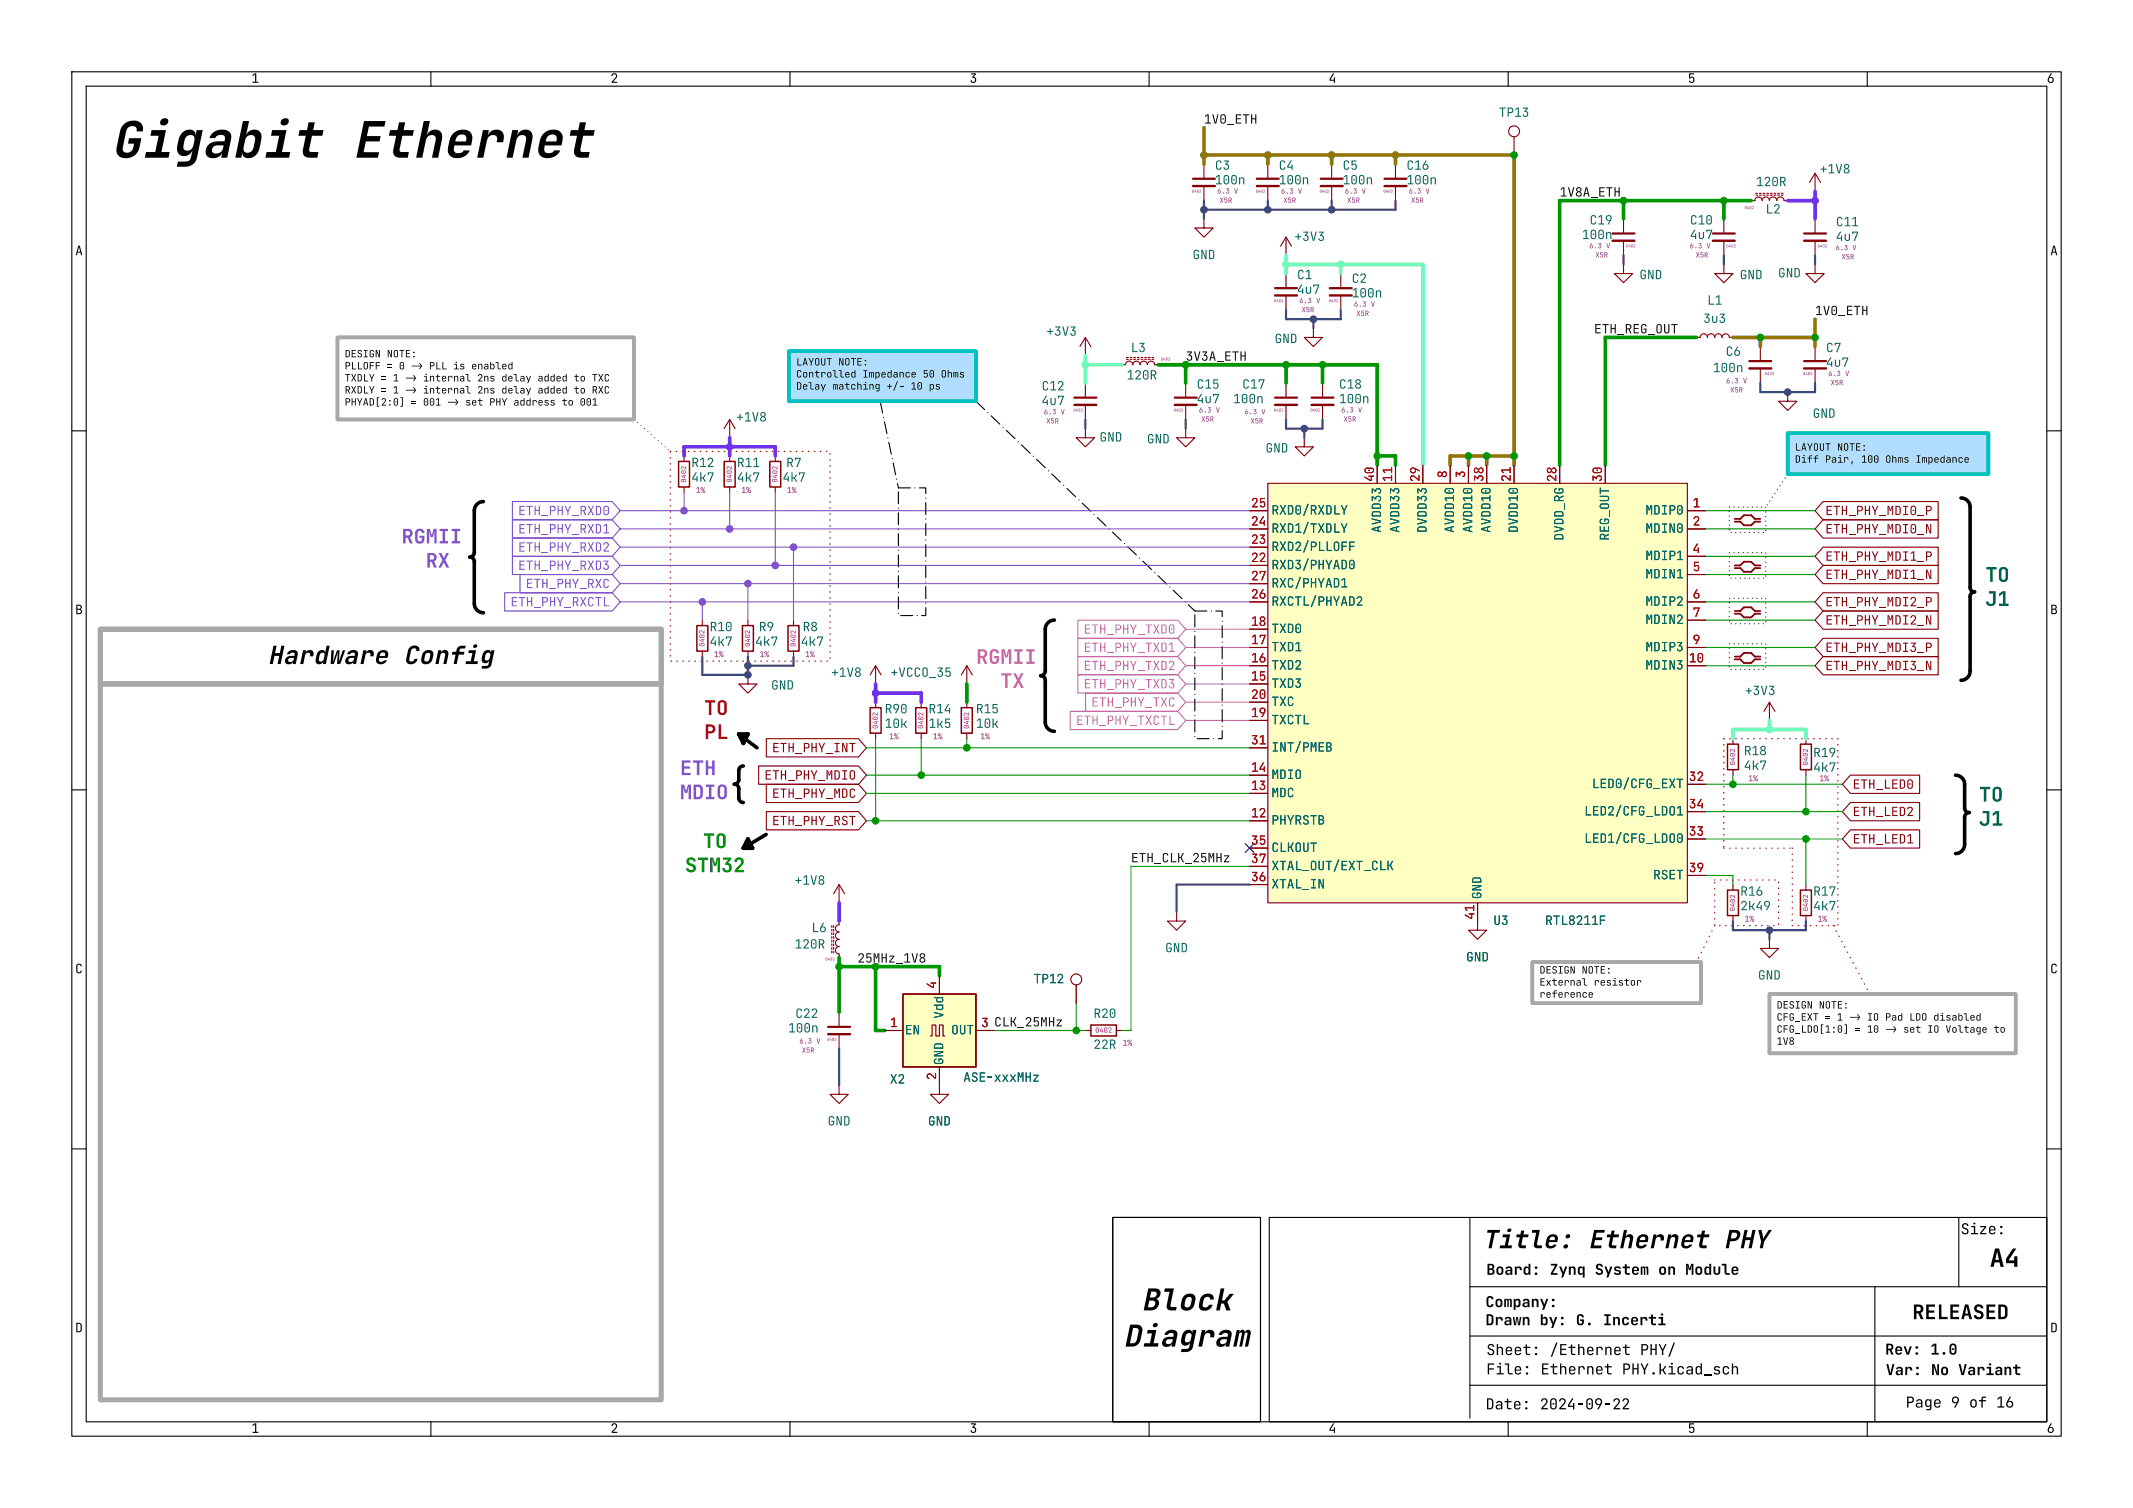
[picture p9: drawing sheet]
<svg xmlns="http://www.w3.org/2000/svg" width="297mm" height="210mm" viewBox="0 0 297 210" stroke-linecap="round" stroke-linejoin="round" font-family="sans-serif">
<defs><g id="words">
<g font-size="4.2">
<text x="158.9" y="184">Block</text>
<text x="156.4" y="189.1">Diagram</text>
</g>
<text font-size="3.5" x="37.3" y="93.8">Hardware</text>
<g font-size="2.1">
<text x="273" y="172.7">Size:</text>
<text x="207" y="178.3">Board:</text>
<text x="215.8" y="178.3">Zynq System on Module</text>
<text x="206.8" y="184.1">Company: Drawn</text>
<text x="227" y="184.1">by:</text>
<text x="207" y="189.5">Sheet:</text>
<text x="262.5" y="189.4">Rev:</text>
<text x="268.8" y="189.4">1.0</text>
<text x="262.6" y="192.3">Var:</text>
<text x="268.9" y="192.3">No Variant</text>
</g>
<g font-size="1.8" fill="#0f0f0f">
<text x="167.6" y="17.4">1V0_ETH</text>
<text x="217.2" y="27.6">1V8A_ETH</text>
<text x="222" y="46.6">ETH_REG_OUT</text>
<text x="252.7" y="44.1">1V0_ETH</text>
<text x="157.5" y="120.3">ETH_CLK_25MHz</text>
<text x="136.6" y="143.3">3 CLK_25MHz</text>
</g>
<g font-size="1.8" fill="#791879">
<text x="169.2" y="26.3">100n</text>
<text x="178.1" y="26.3">100n</text>
<text x="186.9" y="26.3">100n</text>
<text x="195.8" y="26.3">100n</text>
<text x="220.3" y="33.9">100n</text>
<text x="235.3" y="33.9">4u7</text>
<text x="255.6" y="34.2">4u7</text>
<text x="180.6" y="41.6">4u7</text>
<text x="188.2" y="42.1">100n</text>
<text x="254.3" y="51.7">4u7</text>
<text x="145" y="57.1">4u7</text>
<text x="166.6" y="56.8">4u7</text>
<text x="186.4" y="56.8">100n</text>
</g>
<g font-size="1.8" fill="#006464">
<text x="244.5" y="26.6">120R</text>
<text x="238.5" y="52.5">100n</text>
<text x="171.7" y="56.8">100n</text>
<text x="109.7" y="144.4">100n</text>
<text x="134.1" y="151.3">ASE-xxxMHz</text>
</g>
<text font-size="1.8" fill="#840000" x="157.4" y="49.7">L3</text>
<g font-size="1.8" fill="#009600">
<text x="165.1" y="50.5">3V3A_ETH</text>
<text x="119.4" y="134.3">25MHz_1V8</text>
</g>
<g font-size="1.8" fill="#a90000">
<text x="174.2" y="70.9">25</text>
<text x="191.5" y="67.1" transform="rotate(-90 191.5 67.1)">40</text>
<text x="194.1" y="67.1" transform="rotate(-90 194.1 67.1)">11</text>
<text x="197.9" y="67.1" transform="rotate(-90 197.9 67.1)">29</text>
<text x="201.7" y="66.6" transform="rotate(-90 201.7 66.6)">8</text>
<text x="204.2" y="66.6" transform="rotate(-90 204.2 66.6)">3</text>
<text x="206.8" y="67.1" transform="rotate(-90 206.8 67.1)">38</text>
<text x="210.6" y="67.1" transform="rotate(-90 210.6 67.1)">21</text>
<text x="216.9" y="67.1" transform="rotate(-90 216.9 67.1)">28</text>
<text x="223.3" y="67.1" transform="rotate(-90 223.3 67.1)">30</text>
<text x="235.7" y="70.9">1</text>
<text x="174.2" y="73.4">24</text>
<text x="174.2" y="75.9">23</text>
<text x="235.7" y="73.4">2</text>
<text x="235.7" y="77.2">4</text>
<text x="174.2" y="78.5">22</text>
<text x="174.2" y="81">27</text>
<text x="174.2" y="83.6">26</text>
<text x="235.7" y="79.8">5</text>
<text x="235.7" y="83.6">6</text>
<text x="174.2" y="87.4">18</text>
<text x="174.2" y="89.9">17</text>
<text x="235.7" y="86.1">7</text>
<text x="235.7" y="89.9">9</text>
<text x="174.2" y="92.5">16</text>
<text x="174.2" y="95">15</text>
<text x="235.2" y="92.5">10</text>
<text x="174.2" y="97.5">20</text>
<text x="174.2" y="100.1">19</text>
<text x="174.2" y="103.9">31</text>
<text x="174.2" y="107.7">14</text>
<text x="174.2" y="110.2">13</text>
<text x="235.2" y="109">32</text>
<text x="235.2" y="112.8">34</text>
<text x="174.2" y="114">12</text>
<text x="174.2" y="117.9">35</text>
<text x="235.2" y="116.6">33</text>
<text x="174.2" y="120.4">37</text>
<text x="174.2" y="122.9">36</text>
<text x="235.2" y="121.7">39</text>
<text x="205.5" y="128.1" transform="rotate(-90 205.5 128.1)">41</text>
<text x="130.6" y="137.7" transform="rotate(-90 130.6 137.7)">4</text>
<text x="123.9" y="143.3">1</text>
<text x="136.6" y="143.3">3</text>
<text x="130.6" y="150.4" transform="rotate(-90 130.6 150.4)">2</text>
</g>
<g font-size="1.8" fill="#840084">
<text x="123.2" y="102">10k</text>
<text x="135.9" y="102">10k</text>
</g>
<g font-size="1.4">
<text x="58.9" y="53.6">internal</text>
<text x="66.5" y="53.6">2ns</text>
<text x="57.2" y="57">= 001</text>
<text x="58.9" y="55.3">internal</text>
<text x="64.8" y="57">set</text>
<text x="66.5" y="55.3">2ns</text>
<text x="80.7" y="57">001</text>
<text x="259.2" y="64.9">100</text>
<text x="262.5" y="64.9">Ohms Impedance</text>
<text x="221.9" y="137.8">resistor</text>
<text x="214.4" y="139.4">reference</text>
<text x="258.3" y="144.3">= 10 -&gt;</text>
<text x="265" y="144.3">set</text>
</g>
</g></defs>
<g fill="none" stroke="#000" stroke-width=".15">
<path d="M10 10h277v190h-277zM12 12h273v186h-273zM60 10v2M110 10v2M160 10v2M210 10v2M260 10v2M10 60h2M285 60h2M10 110h2M285 110h2M10 160h2"/>
<path d="M176.7 169.5h108.3v28.5h-108.3zM204.7 169.5v28M204.7 179.2h80.2M261.1 179.2v18.8M272.7 169.5v9.7M285 160h2M60 198v2M110 198v2M160 198v2M204.7 186.1h80.2M204.7 192.9h80.2M210 198v2"/>
<path d="M260 198v2"/>
</g>
<g fill="#000">
<path d="M35.2 10.4l.3-.2h.2v1.2h.3v.1h-.8v-.1h.3v-1.1l-.3 .3zM85.2 10.3a.43 .43 0 0 1 .7 .1 .43 .43 0 0 1-.2 .6l-.3 .4h.6v.1h-.8v-.1l.4-.5a.28 .28 0 0 0 .2-.4 .28 .28 0 0 0-.5 0v.1h-.2zM135.2 10.2h.7v.2l-.3 .3a.42 .42 0 0 1 .4 .4 .42 .42 0 0 1-.4 .4 .42 .42 0 0 1-.5-.3h.2a.27 .27 0 0 0 .3 .2 .27 .27 0 0 0 .2-.3 .27 .27 0 0 0-.3-.3h-.1v-.1l.3-.3h-.5zM185.6 10.2h.2l-.5 .9h.4v-.3h.2v.7h-.2v-.3h-.6v-.2zM235.2 10.2h.7v.2h-.6v.4a.37 .37 0 0 1 .6-.1 .37 .37 0 0 1 0 .6 .4 .4 0 0 1-.4 .3 .4 .4 0 0 1-.3-.4l.2 .1a.27 .27 0 0 0 .4-.2 .27 .27 0 0 0-.4-.2h-.2zM285.5 10.2h.2l-.3 .6a.42 .42 0 0 1 .5 .2 .42 .42 0 0 1-.2 .6 .42 .42 0 0 1-.5-.2l-.1-.3h.2a.27 .27 0 0 0 .4 .3 .27 .27 0 0 0 0-.5 .27 .27 0 0 0-.4 .1v.1h-.2zM10.9 34.2h.2l.4 1.3h-.2l-.1-.3h-.4l-.1 .3h-.2l.2-.5h.5l-.2-.7-.2 .7h-.1zM285.9 34.2h.2l.4 1.3h-.2l-.1-.3h-.4l-.1 .3h-.2l.2-.5h.5l-.2-.7-.2 .7h-.1zM10.6 84.2h.4a.33 .33 0 0 1 .4 .2 .33 .33 0 0 1-.2 .4 .36 .36 0 0 1 .2 .5 .36 .36 0 0 1-.4 .2h-.4v-.1h.4a.24 .24 0 0 0 .3-.2 .24 .24 0 0 0-.3-.3h-.2v.5h-.2v-.6h.4a.21 .21 0 0 0 .2-.2 .21 .21 0 0 0-.2-.2h-.2v.4h-.2zM285.6 84.2h.4a.33 .33 0 0 1 .4 .2 .33 .33 0 0 1-.2 .4 .36 .36 0 0 1 .2 .5 .36 .36 0 0 1-.4 .2h-.4v-.1h.4a.24 .24 0 0 0 .3-.2 .24 .24 0 0 0-.3-.3h-.2v.5h-.2v-.6h.4a.21 .21 0 0 0 .2-.2 .21 .21 0 0 0-.2-.2h-.2v.4h-.2zM10.7 134.3h.1a.4 .4 0 0 1 .6 .3h-.2a.23 .23 0 0 0-.2-.3 .23 .23 0 0 0-.2 .3v.6a.23 .23 0 0 0 .2 .2 .23 .23 0 0 0 .2-.2h.2a.39 .39 0 0 1-.4 .4 .39 .39 0 0 1-.4-.4v-.7zM285.7 134.3h.1a.4 .4 0 0 1 .6 .3h-.2a.23 .23 0 0 0-.2-.3 .23 .23 0 0 0-.2 .3v.6a.23 .23 0 0 0 .2 .2 .23 .23 0 0 0 .2-.2h.2a.39 .39 0 0 1-.4 .4 .39 .39 0 0 1-.4-.4v-.7z"/>
<path d="M207.1 171.3h1.8l-.1 .4h-.7l-.4 2.1h-.4l.4-2.1h-.6zM207.1 176h.5a.38 .38 0 0 1 .5 .3 .38 .38 0 0 1-.3 .4 .42 .42 0 0 1 .3 .5 .42 .42 0 0 1-.5 .3h-.5v-.2h.5a.24 .24 0 0 0 .2-.2 .24 .24 0 0 0-.2-.3h-.2v.5h-.3v-.7h.5a.21 .21 0 0 0 .2-.2 .21 .21 0 0 0-.2-.2h-.2v.4h-.3zM209.3 171.9h1l-.3 1.5h.5v.4h-1.7l.1-.4h.6l.3-1.1h-.6zM211.2 171.9h.5l.1-.5h.4l-.1 .5h.8l-.1 .4h-.7l-.2 1.1h.6l-.1 .4h-.5a.43 .43 0 0 1-.5-.5l.2-1h-.5zM212.2 176.5a.35 .35 0 0 1 .6 .1v-.6h.3v1.5h-.3v-.2a.36 .36 0 0 1-.4 .2 .36 .36 0 0 1-.3-.4v-.3h.3v.3a.21 .21 0 0 0 .2 .2 .21 .21 0 0 0 .2-.2v-.3a.21 .21 0 0 0-.2-.2 .21 .21 0 0 0-.2 .2h-.3zM213.4 171.3h1l-.4 2 .1 .1h.6v.4h-.6a.47 .47 0 0 1-.5-.6l.3-1.5h-.6zM216 176h.8v.2l-.6 1.1h.7v.2h-1v-.2l.7-1.1h-.6zM215.6 172.1a.75 .75 0 0 1 1-.1 .75 .75 0 0 1 .2 1h-1.1a.37 .37 0 0 0 .1 .5 .37 .37 0 0 0 .5-.2h.4a.79 .79 0 0 1-.7 .6 .79 .79 0 0 1-.8-.6l.1-.6h1.2a.39 .39 0 0 0-.4-.5 .39 .39 0 0 0-.4 .5h-.4zM222 171.3h1.5l-.1 .4h-1.1l-.1 .6h.9v.4h-1l-.2 .8h1.1l-.1 .3h-1.5zM222.3 176.1a.5 .5 0 0 1 .6-.1 .5 .5 0 0 1 .3 .4h-.3a.21 .21 0 0 0-.2-.2 .21 .21 0 0 0-.2 .2 .21 .21 0 0 0 .1 .2 .5 .5 0 0 1 .6 .5 .5 .5 0 0 1-.5 .5 .5 .5 0 0 1-.5-.5h.2a.24 .24 0 0 0 .4 .2 .24 .24 0 0 0 0-.4 .49 .49 0 0 1-.5-.2 .49 .49 0 0 1 0-.6zM223.8 171.9h.5l.1-.5h.4l-.1 .5h.7v.4h-.8l-.1 1.1h.6l-.1 .4h-.5a.43 .43 0 0 1-.5-.5l.2-1h-.5zM226.1 171.3h.5l-.3 1a.55 .55 0 0 1 .7-.4 .55 .55 0 0 1 .4 .7l-.3 1.2h-.4l.3-1.2a.34 .34 0 0 0-.4-.4 .34 .34 0 0 0-.3 .4l-.3 1.2h-.4z"/>
<path d="M228.2 172.1a.75 .75 0 0 1 1-.1 .75 .75 0 0 1 .2 1h-1.1a.37 .37 0 0 0 .1 .5 .37 .37 0 0 0 .5-.2h.4a.79 .79 0 0 1-.8 .6 .79 .79 0 0 1-.7-.6l.1-.6h1.2a.39 .39 0 0 0-.4-.5 .39 .39 0 0 0-.4 .5h-.4zM230.2 171.9h.5l-.1 .4a.59 .59 0 0 1 .8-.4 .59 .59 0 0 1 .3 .9h-.5a.37 .37 0 0 0-.3-.6 .37 .37 0 0 0-.4 .5l-.2 1.1h-.5zM232.3 171.9h.4l-.1 .4a.55 .55 0 0 1 .7-.4 .55 .55 0 0 1 .4 .7l-.3 1.2h-.4l.2-1.2a.34 .34 0 0 0-.3-.4 .34 .34 0 0 0-.3 .4l-.3 1.2h-.4zM234.8 176h.3l.2 .7 .2-.7h.3v1.5h-.3l.1-1.3-.2 .7h-.2l-.2-.7v1.3h-.2zM234.5 172.1a.75 .75 0 0 1 1-.1 .75 .75 0 0 1 .2 1h-1.1a.37 .37 0 0 0 .1 .5 .37 .37 0 0 0 .5-.2h.4a.79 .79 0 0 1-.8 .6 .79 .79 0 0 1-.7-.6l.1-.6h1.2a.39 .39 0 0 0-.4-.5 .39 .39 0 0 0-.4 .5h-.4zM236.4 171.9h.5l.1-.5h.4l-.1 .5h.7v.4h-.8l-.1 1.1h.6l-.1 .4h-.5a.43 .43 0 0 1-.5-.5l.2-1h-.5zM237.4 176.5a.35 .35 0 0 1 .6 .1v-.6h.3v1.5h-.3v-.2a.36 .36 0 0 1-.4 .2 .36 .36 0 0 1-.3-.4v-.3h.3v.3a.21 .21 0 0 0 .2 .2 .21 .21 0 0 0 .2-.2v-.3a.21 .21 0 0 0-.2-.2 .21 .21 0 0 0-.2 .2h-.3zM239.7 176h.7v1.2l.5 .1v.2h-.4a.36 .36 0 0 1-.4-.3v-1h-.4zM240.8 171.3h.8a.73 .73 0 0 1 .7 .6 .73 .73 0 0 1-.4 .8l-.4 .1-.6 .1-.2 .9h-.4l.3-1.3h.8a.41 .41 0 0 0 .5-.4 .41 .41 0 0 0-.3-.4h-.4l-.2 .8h-.4zM242.9 171.3h.4l-.2 1h.7l.2-1h.4l-.5 2.5h-.4l.2-1.1h-.7l-.2 1.1h-.4zM244.8 171.3h.5l.2 1.2 .8-1.2h.4l-1.1 1.6-.1 .9h-.5l.2-.9zM273.3 170.4a.46 .46 0 0 1 .5-.1 .46 .46 0 0 1 .3 .4h-.2a.26 .26 0 0 0-.2-.2 .26 .26 0 0 0-.3 .2 .26 .26 0 0 0 .2 .3 .49 .49 0 0 1 .5 .3 .49 .49 0 0 1-.3 .6 .49 .49 0 0 1-.6-.2l-.1-.2h.2a.28 .28 0 0 0 .5 .2 .28 .28 0 0 0-.1-.5 .48 .48 0 0 1-.4-.2 .48 .48 0 0 1 0-.6z"/>
<path d="M277.8 173.9h.6l.6 2.5h-.4l-.2-.6h-.7l-.1 .6h-.4l.2-1h.9l-.2-1.1-.3 1.1h-.4zM280.3 173.9h.5l-1 1.5v.1h.7v-.5h.4v1.4h-.4v-.5h-1.2v-.6zM10.6 184.2l.6 .1 .2 .3-.1 .8-.2 .1h-.5v-.1a.38 .38 0 0 0 .6-.3v-.6l-.4-.1v1h-.2zM35.2 198.4l.3-.2h.2v1.2h.3v.1h-.8v-.1h.3v-1l-.3 .2zM85.2 198.3a.43 .43 0 0 1 .7 .1 .43 .43 0 0 1-.2 .6l-.3 .4h.6v.1h-.8v-.1l.4-.5a.28 .28 0 0 0 .2-.4 .28 .28 0 0 0-.5 0v.1h-.2zM135.2 198.2h.7v.2l-.3 .3a.42 .42 0 0 1 .4 .4 .42 .42 0 0 1-.4 .5 .42 .42 0 0 1-.5-.4h.2a.27 .27 0 0 0 .3 .2 .27 .27 0 0 0 .2-.3 .27 .27 0 0 0-.3-.2h-.1v-.2l.3-.3h-.5zM185.6 198.2h.2l-.5 .9h.4v-.3h.2v.7h-.2v-.2h-.6v-.3zM207.2 189.9h.9v.1h-.8v.6h.7v.1h-.7v.7h-.1zM207.1 180.6l.2-.1a.48 .48 0 0 1 .7 .4h-.3a.22 .22 0 0 0-.2-.2 .22 .22 0 0 0-.3 .2v.7a.22 .22 0 0 0 .3 .2 .22 .22 0 0 0 .2-.2h.3a.49 .49 0 0 1-.5 .5 .49 .49 0 0 1-.5-.5v-.8zM207.1 194.7h.3a.44 .44 0 0 1 .5 .5v.6a.44 .44 0 0 1-.5 .5h-.3v-.2h.4l.2-.1v-.9l-.1-.2h-.4v1.2h-.1zM207.3 187.3a.46 .46 0 0 1 .5-.1 .46 .46 0 0 1 .2 .4h-.1a.26 .26 0 0 0-.3-.3 .26 .26 0 0 0-.2 .2 .26 .26 0 0 0 .1 .3 .49 .49 0 0 1 .6 .4 .49 .49 0 0 1-.4 .5 .49 .49 0 0 1-.6-.2v-.2h.2a.28 .28 0 0 0 .4 .3 .28 .28 0 0 0 0-.5 .48 .48 0 0 1-.5-.3 .48 .48 0 0 1 .1-.5zM208.4 190.3h.6v.9h.4v.2h-1v-.2h.4v-.8h-.4z"/>
<path d="M208.4 187.2h.2v.6a.35 .35 0 0 1 .4-.3 .35 .35 0 0 1 .3 .4v.8h-.2v-.7a.25 .25 0 0 0-.3-.3 .25 .25 0 0 0-.2 .3v.7h-.2zM208.4 181a.49 .49 0 0 1 .5-.1 .49 .49 0 0 1 .3 .4v.3a.48 .48 0 0 1-.5 .5 .48 .48 0 0 1-.5-.5v-.3h.3v.3a.22 .22 0 0 0 .2 .2 .22 .22 0 0 0 .2-.2v-.3a.22 .22 0 0 0-.2-.2 .22 .22 0 0 0-.2 .2h-.3zM208.4 195.3a.45 .45 0 0 1 .5-.2 .45 .45 0 0 1 .3 .4v.8h-.2v-.3a.39 .39 0 0 1-.4 .3 .39 .39 0 0 1-.3-.4h.1a.3 .3 0 0 0 .4 .2 .3 .3 0 0 0 .2-.4h-.4l-.2 .2h-.1a.34 .34 0 0 1 .3-.3h.4a.26 .26 0 0 0-.2-.3 .26 .26 0 0 0-.3 .1h-.2zM209.5 180.9h.2v.1v-.1a.21 .21 0 0 1 .4 .1 .23 .23 0 0 1 .3-.1 .23 .23 0 0 1 .1 .3v.8h-.2v-.8l-.1-.1-.1 .1v.8h-.2v-.8l-.1-.1-.1 .1v.8h-.2zM209.5 195.1h.3v-.3h.2v.3h.5v.2h-.5v.7l.4 .1v.2l-.5-.1-.1-.9h-.3zM209.5 189.9h.6v1.2l.1 .1h.4v.2h-.4l-.2-.1-.1-1.3h-.4zM210.9 195.2l.2-.1a.48 .48 0 0 1 .5 .1 .48 .48 0 0 1 .1 .5h-.7a.29 .29 0 0 0 .1 .4 .29 .29 0 0 0 .4-.1h.2a.46 .46 0 0 1-.5 .3 .46 .46 0 0 1-.4-.5v-.3l.7 .1a.27 .27 0 0 0-.2-.3 .27 .27 0 0 0-.3 .2h-.2zM210.8 180.9h.2v.2a.36 .36 0 0 1 .5-.2 .36 .36 0 0 1 .2 .4v.3a.36 .36 0 0 1-.2 .4 .36 .36 0 0 1-.5-.2v.6h-.2v-1.1h.2v.3a.21 .21 0 0 0 .2 .2 .21 .21 0 0 0 .3-.2v-.3a.21 .21 0 0 0-.3-.2 .21 .21 0 0 0-.2 .2h-.2zM211 190.4l.2-.1a.48 .48 0 0 1 .5 .1 .48 .48 0 0 1 .1 .5h-.7a.29 .29 0 0 0 .1 .3 .29 .29 0 0 0 .4-.1h.2a.46 .46 0 0 1-.5 .3 .46 .46 0 0 1-.4-.4v-.3h.7a.27 .27 0 0 0-.2-.3 .27 .27 0 0 0-.3 .3h-.2zM212.1 181a.49 .49 0 0 1 .5-.1 .49 .49 0 0 1 .4 .4v.7h-.3v-.2a.38 .38 0 0 1-.4 .3 .38 .38 0 0 1-.3-.4h.2a.25 .25 0 0 0 .4 .1 .25 .25 0 0 0 .1-.3l-.7 .2a.37 .37 0 0 1 .4-.3h.3a.22 .22 0 0 0-.1-.3 .22 .22 0 0 0-.3 .1h-.3zM213.3 180.9h.2v.2a.35 .35 0 0 1 .5-.2 .35 .35 0 0 1 .2 .4v.7h-.2v-.7a.21 .21 0 0 0-.2-.2 .21 .21 0 0 0-.3 .2v.7h-.2zM214.7 194.8a.5 .5 0 0 1 .8 .1 .5 .5 0 0 1-.3 .8l-.4 .4h.7v.2h-.9v-.2l.5-.6a.33 .33 0 0 0 .2-.4 .33 .33 0 0 0-.4-.2l-.1 .3h-.2z"/>
<path d="M214.7 189.9h.9v.1h-.7v.5h.6v.2h-.6v.5h.7v.2h-.9zM214.5 180.9h.2l.3 .8 .3-.8h.3l-.6 1.5h-.3l.2-.4zM216.7 187h.2l-.8 1.9h-.2zM216 194.8a.47 .47 0 0 1 .5-.1 .47 .47 0 0 1 .3 .5v.6a.46 .46 0 0 1-.5 .5 .46 .46 0 0 1-.5-.5v-.6h.2v.6a.28 .28 0 0 0 .3 .3 .28 .28 0 0 0 .3-.3v-.6a.28 .28 0 0 0-.3-.3 .28 .28 0 0 0-.3 .3h-.2zM215.9 190.3h.3v-.4h.2v.4h.5v.1h-.5v.8h.4v.2l-.5-.1-.1-.9h-.3zM217.2 194.8a.5 .5 0 0 1 .8 .1 .5 .5 0 0 1-.3 .8l-.4 .4h.7v.2h-.9v-.2l.5-.6a.33 .33 0 0 0 .2-.4 .33 .33 0 0 0-.4-.2l-.1 .3h-.2zM217.2 189.9h.2v.6a.35 .35 0 0 1 .4-.3 .35 .35 0 0 1 .3 .4v.8h-.2v-.7a.25 .25 0 0 0-.3-.3 .25 .25 0 0 0-.2 .3v.7h-.2zM217.2 187.2h.9v.1h-.7v.5h.6v.2h-.6v.5h.7v.2h-.9zM218.6 190.4l.1-.1a.48 .48 0 0 1 .6 .1 .48 .48 0 0 1 .1 .5h-.7a.29 .29 0 0 0 .1 .3 .29 .29 0 0 0 .4-.1h.2a.46 .46 0 0 1-.5 .3 .46 .46 0 0 1-.4-.4v-.3h.7a.27 .27 0 0 0-.2-.3 .27 .27 0 0 0-.3 .3h-.2zM218.9 194.7h.2l-.6 1.1h.5v-.4h.2v.9h-.2v-.4h-.7v-.3zM218.4 187.6h.3v-.4h.2v.4h.5v.1h-.5v.8h.5v.2l-.6-.1-.1-.9h-.3zM219.7 187.2h.2v.6a.35 .35 0 0 1 .4-.3 .35 .35 0 0 1 .3 .4v.8h-.2v-.7a.25 .25 0 0 0-.2-.3 .25 .25 0 0 0-.3 .3v.7h-.2z"/>
<path d="M219.7 195.5h.7v.2h-.7zM219.8 190.3h.2v.2a.38 .38 0 0 1 .4-.2 .38 .38 0 0 1 .3 .4h-.2a.26 .26 0 0 0-.2-.3 .26 .26 0 0 0-.3 .3v.7h-.2zM221 190.3h.2v.2a.35 .35 0 0 1 .4-.3 .35 .35 0 0 1 .3 .4v.8h-.2v-.7a.25 .25 0 0 0-.3-.3 .25 .25 0 0 0-.2 .3v.7h-.2zM221 194.8a.47 .47 0 0 1 .5-.1 .47 .47 0 0 1 .3 .5v.6a.46 .46 0 0 1-.5 .5 .46 .46 0 0 1-.4-.5v-.6h.2v.6a.28 .28 0 0 0 .2 .3 .28 .28 0 0 0 .3-.3v-.6a.28 .28 0 0 0-.3-.3 .28 .28 0 0 0-.2 .3h-.2zM221.1 187.7l.2-.1a.48 .48 0 0 1 .5 .1 .48 .48 0 0 1 .1 .5h-.7a.29 .29 0 0 0 .1 .3 .29 .29 0 0 0 .4-.1h.2a.46 .46 0 0 1-.5 .3 .46 .46 0 0 1-.4-.4v-.3h.7a.27 .27 0 0 0-.2-.3 .27 .27 0 0 0-.3 .3h-.2zM222.3 187.6h.2v.2a.38 .38 0 0 1 .5-.2 .38 .38 0 0 1 .2 .4h-.2a.26 .26 0 0 0-.2-.3 .26 .26 0 0 0-.3 .3v.7h-.2zM222.3 194.8a.53 .53 0 0 1 .7 .1 .53 .53 0 0 1 0 .7l-.4 .7h-.2l.4-.7a.41 .41 0 0 1-.5 0 .41 .41 0 0 1-.2-.4h.2a.31 .31 0 0 0 .4 .3 .31 .31 0 0 0 .1-.5 .31 .31 0 0 0-.5 .1v.1h-.2zM222.3 190.4l.2-.1a.48 .48 0 0 1 .5 .1 .48 .48 0 0 1 .1 .5h-.7a.29 .29 0 0 0 .2 .3 .29 .29 0 0 0 .4-.1h.1a.46 .46 0 0 1-.5 .3 .46 .46 0 0 1-.4-.4v-.3h.8a.27 .27 0 0 0-.3-.3 .27 .27 0 0 0-.3 .3h-.2zM223.5 187.6h.2v.2a.35 .35 0 0 1 .4-.3 .35 .35 0 0 1 .3 .4v.8h-.2v-.7a.25 .25 0 0 0-.3-.3 .25 .25 0 0 0-.2 .3v.7h-.2zM223.5 195.5h.7v.2h-.7zM223.4 190.3h.4v-.4h.2v.4h.4v.1h-.4v.8h.4v.2l-.6-.1v-.9h-.4zM224.6 183.4h.3v.2a.35 .35 0 0 1 .4-.2 .35 .35 0 0 1 .3 .4v.8h-.3v-.8a.21 .21 0 0 0-.2-.2 .21 .21 0 0 0-.2 .2v.8h-.3z"/>
<path d="M224.8 194.8a.5 .5 0 0 1 .7 .1 .5 .5 0 0 1-.2 .8l-.4 .4h.7v.2h-.9v-.2l.5-.6a.33 .33 0 0 0 .2-.4 .33 .33 0 0 0-.4-.2l-.2 .3h-.2zM224.9 187.7l.1-.1a.48 .48 0 0 1 .6 .1 .48 .48 0 0 1 .1 .5h-.8a.29 .29 0 0 0 .2 .3 .29 .29 0 0 0 .4-.1h.2a.46 .46 0 0 1-.5 .3 .46 .46 0 0 1-.4-.4v-.3h.7a.27 .27 0 0 0-.3-.3 .27 .27 0 0 0-.3 .3h-.1zM226 194.8a.5 .5 0 0 1 .8 .1 .5 .5 0 0 1-.2 .8l-.4 .4h.6v.2h-.9v-.2l.5-.6a.33 .33 0 0 0 .2-.4 .33 .33 0 0 0-.4-.2l-.1 .3h-.2zM226 183.5a.51 .51 0 0 1 .5-.1 .51 .51 0 0 1 .3 .4h-.2a.23 .23 0 0 0-.3-.2 .23 .23 0 0 0-.2 .2v.3a.23 .23 0 0 0 .2 .2 .23 .23 0 0 0 .3-.1h.2a.49 .49 0 0 1-.5 .4 .49 .49 0 0 1-.4-.5zM226 187.6h.3v-.4h.2v.4h.4v.1h-.4v.8h.4v.2l-.5-.1-.1-.9h-.3zM226 189.9h.5a.45 .45 0 0 1 .5 .4 .45 .45 0 0 1-.5 .5h-.3v.6h-.2v-.8h.5a.28 .28 0 0 0 .3-.3 .28 .28 0 0 0-.3-.3h-.3v.6h-.2zM227.3 189.9h.2v.6h.5v-.6h.2v1.5h-.2v-.7h-.5v.7h-.2zM228.4 189.9h.2l.4 .7 .3-.7h.2l-.4 .9v.6h-.2v-.6zM228.6 187.2h.4a.45 .45 0 0 1 .5 .4 .45 .45 0 0 1-.5 .5h-.3v.6h-.1v-.8h.4a.28 .28 0 0 0 .3-.3 .28 .28 0 0 0-.3-.3h-.3v.6h-.1zM229.8 187.2h.2v.6h.5v-.6h.2v1.5h-.2v-.7h-.5v.7h-.2zM231 183.4h.6v.9h.3v.3h-1v-.3h.4v-.7h-.3zM231.1 189.9h.2v.8h.2l.3-.4h.2l-.3 .5 .3 .6h-.2l-.3-.5h-.2v.5h-.2z"/>
<path d="M230.9 187.2h.2l.4 .7 .4-.7h.2l-.5 .9v.6h-.2v-.6zM233 187h.2l-.7 1.9h-.2zM232.4 190.3h.5v.9h.4v.2h-1v-.2h.4v-.8h-.3zM233.7 190.4a.46 .46 0 0 1 .5-.2 .46 .46 0 0 1 .3 .4h-.2a.27 .27 0 0 0-.3-.2 .27 .27 0 0 0-.2 .3v.3a.27 .27 0 0 0 .2 .3 .27 .27 0 0 0 .3-.3h.2a.46 .46 0 0 1-.5 .4 .46 .46 0 0 1-.4-.4v-.4zM234.9 190.4a.45 .45 0 0 1 .5-.2 .45 .45 0 0 1 .3 .4v.8h-.2v-.2a.39 .39 0 0 1-.4 .2 .39 .39 0 0 1-.3-.3h.2a.29 .29 0 0 0 .4 .2 .29 .29 0 0 0 .1-.4h-.4l-.1 .2h-.2a.34 .34 0 0 1 .4-.4h.3a.26 .26 0 0 0-.1-.3 .26 .26 0 0 0-.4 .2h-.2zM235.2 198.2h.7v.2h-.6v.4a.37 .37 0 0 1 .6 0 .37 .37 0 0 1 0 .5 .4 .4 0 0 1-.4 .3 .4 .4 0 0 1-.3-.3h.2a.27 .27 0 0 0 .4-.2 .27 .27 0 0 0-.4-.2l-.2 .1zM236.2 190.3a.35 .35 0 0 1 .6 .2v-.6h.2v1.5h-.2v-.2a.36 .36 0 0 1-.4 .2 .36 .36 0 0 1-.3-.4v-.3h.2v.3a.26 .26 0 0 0 .2 .3 .26 .26 0 0 0 .3-.3v-.3a.26 .26 0 0 0-.3-.3 .26 .26 0 0 0-.2 .3h-.2zM237.3 191.5h1v.1h-1zM238.7 190.3l.2-.1a.41 .41 0 0 1 .6 .3l-.4-.1a.17 .17 0 0 0-.3 .1 .17 .17 0 0 0 .2 .2 .39 .39 0 0 1 .5 .4 .39 .39 0 0 1-.6 .3l-.2-.1-.1-.2h.2l.1 .1a.22 .22 0 0 0 .3 .1 .22 .22 0 0 0 .1-.3l-.1-.1a.41 .41 0 0 1-.4-.1 .41 .41 0 0 1-.1-.4zM240 190.4a.46 .46 0 0 1 .5-.2 .46 .46 0 0 1 .3 .4h-.2a.27 .27 0 0 0-.3-.2 .27 .27 0 0 0-.2 .3v.3a.27 .27 0 0 0 .2 .3 .27 .27 0 0 0 .3-.3h.2a.46 .46 0 0 1-.5 .4 .46 .46 0 0 1-.4-.4v-.4zM241.1 189.9h.2v.6a.35 .35 0 0 1 .4-.3 .35 .35 0 0 1 .3 .4v.8h-.2v-.7a.25 .25 0 0 0-.2-.3 .25 .25 0 0 0-.3 .3v.7h-.2zM262.7 190h.2l.3 1.3 .3-1.3h.3l-.4 1.5h-.4z"/>
<path d="M262.7 187.1h.4a.46 .46 0 0 1 .5 .4 .46 .46 0 0 1-.2 .5l.3 .6h-.3l-.3-.6h-.2v.6h-.2v-.8h.4a.23 .23 0 0 0 .3-.2 .23 .23 0 0 0-.3-.3h-.2v.5h-.2zM265.5 194.5h.5a.45 .45 0 0 1 .5 .4 .45 .45 0 0 1-.5 .5h-.3v.6h-.2v-.8h.5a.28 .28 0 0 0 .3-.3 .28 .28 0 0 0-.3-.2h-.3v.5h-.2zM266.5 181.7h.6a.61 .61 0 0 1 .7 .4 .61 .61 0 0 1-.4 .7l.4 .9h-.3l-.4-.8h-.3v.8h-.3v-1.1h.6a.31 .31 0 0 0 .4-.3 .31 .31 0 0 0-.4-.3h-.3v.6h-.3zM266.9 195a.45 .45 0 0 1 .5-.2 .45 .45 0 0 1 .3 .4v.8h-.2v-.2a.39 .39 0 0 1-.4 .2 .39 .39 0 0 1-.3-.3h.1a.3 .3 0 0 0 .4 .2 .3 .3 0 0 0 .2-.4h-.4l-.2 .2h-.1a.34 .34 0 0 1 .3-.4h.4a.26 .26 0 0 0-.2-.3 .26 .26 0 0 0-.3 .2h-.2zM268.2 181.7h1.2v.3h-.8v.5h.7v.3h-.7v.6h.8v.3h-1.2zM268.2 195a.34 .34 0 0 1 .6 .1v-.2h.1v1.2a.32 .32 0 0 1-.3 .3h-.4v-.2h.5l.1-.5a.36 .36 0 0 1-.5 .2 .36 .36 0 0 1-.2-.4v-.2h.1v.2a.25 .25 0 0 0 .3 .3 .25 .25 0 0 0 .3-.3v-.2a.25 .25 0 0 0-.3-.3 .25 .25 0 0 0-.3 .3h-.1zM269 187.4l.3-.3h.3v1.3h.3v.2h-.9v-.2h.4v-1l-.4 .2zM269 190h.4l.4 1.2-.1-1.2h.3v1.5h-.3l-.5-1.2 .1 1.2h-.3zM269.4 195l.2-.1a.48 .48 0 0 1 .5 .1 .48 .48 0 0 1 .1 .5h-.7a.29 .29 0 0 0 .1 .4 .29 .29 0 0 0 .4-.2h.2a.46 .46 0 0 1-.5 .3 .46 .46 0 0 1-.4-.4v-.3h.7a.27 .27 0 0 0-.2-.3 .27 .27 0 0 0-.3 .3h-.2zM270 181.7h.3v1.7h.9v.3h-1.2zM271.6 181.7h1.2v.3h-.9v.5h.8v.3h-.8v.6h.9v.3h-1.2zM271.6 187.2l.2-.1a.48 .48 0 0 1 .6 .5v.6a.49 .49 0 0 1-.5 .5 .49 .49 0 0 1-.5-.5v-.6h.3v.6a.24 .24 0 0 0 .2 .2 .24 .24 0 0 0 .3-.2v-.6a.24 .24 0 0 0-.3-.3 .24 .24 0 0 0-.2 .3h-.3z"/>
<path d="M271.9 194.6a.53 .53 0 0 1 .8 .1 .53 .53 0 0 1-.1 .7l-.3 .6h-.2l.4-.7a.41 .41 0 0 1-.5 .1 .41 .41 0 0 1-.2-.4h.2a.31 .31 0 0 0 .4 .2 .31 .31 0 0 0 .1-.5 .31 .31 0 0 0-.5 .2v.1h-.2zM272.7 190h.3l.3 1.3 .3-1.3h.2l-.3 1.5h-.4zM273.6 181.7h.5l.5 2h-.4l-.1-.5h-.5l-.1 .5h-.4l.2-.8h.7l-.2-.9-.2 .9h-.3zM274.5 195a.46 .46 0 0 1 .5-.1 .46 .46 0 0 1 .2 .4v.3a.45 .45 0 0 1-.4 .4 .45 .45 0 0 1-.5-.4v-.3h.2v.3a.26 .26 0 0 0 .3 .3 .26 .26 0 0 0 .3-.3v-.3a.26 .26 0 0 0-.3-.3 .26 .26 0 0 0-.3 .3h-.2zM275.1 181.8a.66 .66 0 0 1 .6-.1 .66 .66 0 0 1 .5 .5h-.4a.28 .28 0 0 0-.2-.3 .28 .28 0 0 0-.3 .2 .28 .28 0 0 0 .1 .4 .67 .67 0 0 1 .8 .8 .67 .67 0 0 1-1.1 .3l-.3-.4h.4a.32 .32 0 0 0 .5 .2 .32 .32 0 0 0-.1-.5 .66 .66 0 0 1-.6-.4 .66 .66 0 0 1 .1-.7zM275.6 195h.3v-.3l.1-.2h.5v.2h-.4v.3h.4v.2h-.4v.8h-.2v-.8h-.3zM276.6 181.7h1.2v.3h-.9v.5h.8v.3h-.8v.6h.9v.3h-1.2zM278.1 194.7l.4-.2h.2v1.3h.4v.2h-1v-.2h.4v-1.2l-.4 .4zM278.2 181.7h.7a.62 .62 0 0 1 .6 .6v.8a.62 .62 0 0 1-.6 .6h-.7v-.3l.9-.1 .1-.2v-.9l-.2-.2h-.4v1.4h-.4zM279.8 194.5h.2l-.4 .7a.48 .48 0 0 1 .7 .1 .48 .48 0 0 1-.1 .7 .48 .48 0 0 1-.7-.1l-.2-.3 .2-.1a.31 .31 0 0 0 .5 .3 .31 .31 0 0 0 0-.5 .31 .31 0 0 0-.5 .2h-.2zM280.6 190h.3v.3h.4v.3h-.4v.6l.4 .1v.2h-.3a.33 .33 0 0 1-.4-.3v-.6h-.3v-.3h.3zM285.5 198.2h.2l-.3 .6a.42 .42 0 0 1 .5 .2 .42 .42 0 0 1-.2 .6 .42 .42 0 0 1-.5-.2l-.1-.3h.2a.27 .27 0 0 0 .4 .3 .27 .27 0 0 0 0-.5 .27 .27 0 0 0-.4 .2h-.2z"/>
<path d="M285.6 184.2l.6 .1 .2 .3-.1 .8-.2 .1h-.5v-.1a.38 .38 0 0 0 .6-.3v-.6l-.4-.1v1h-.2z"/>
<circle cx="210.2" cy="171.3" r=".28"/>
<circle cx="218.1" cy="173.6" r=".31"/>
<circle cx="218.3" cy="172.2" r=".32"/>
<circle cx="274.9" cy="170.4" r=".14"/>
<circle cx="278.7" cy="170.9" r=".17"/>
<circle cx="278.7" cy="171.7" r=".17"/>
<circle cx="212.5" cy="196.1" r=".17"/>
<circle cx="212.5" cy="195.2" r=".17"/>
<circle cx="212.6" cy="190.4" r=".17"/>
<circle cx="212.6" cy="191.3" r=".17"/>
<circle cx="213.9" cy="187.7" r=".17"/>
<circle cx="213.9" cy="188.6" r=".17"/>
<circle cx="216.3" cy="181" r=".19"/>
<circle cx="216.3" cy="181.9" r=".19"/>
<circle cx="216.3" cy="195.5" r=".13"/>
<circle cx="221.3" cy="195.5" r=".13"/>
<circle cx="230.2" cy="191.3" r=".18"/>
<circle cx="231.4" cy="183" r=".17"/>
<circle cx="232.8" cy="189.9" r=".14"/>
<circle cx="277.1" cy="190" r=".17"/>
</g>
<g fill="#b1deff">
<path d="M109.9 48.9h26v7h-26z"/>
<path d="M248.9 60.3h28v5.7h-28z"/>
</g>
<path d="M167.6 30.5v1.3h1.3l-1.3 1.2-1.2-1.2h1.2" fill="none" stroke="#840000" stroke-width=".15"/>
<g fill="#006464">
<path d="M166.3 34.9l.1-.1a.38 .38 0 0 1 .6 .3h-.2a.22 .22 0 0 0-.2-.2 .22 .22 0 0 0-.2 .2v.6a.22 .22 0 0 0 .2 .3 .22 .22 0 0 0 .2-.3v-.1h-.3v-.2h.5v.3a.38 .38 0 0 1-.4 .4 .38 .38 0 0 1-.4-.4v-.6z"/>
<path d="M167.3 34.8h.2l.4 1.1v-1.1h.1v1.3h-.2l-.4-1.1v1.1h-.1z"/>
<path d="M168.3 34.8h.6l.2 .4-.1 .8-.2 .1h-.5v-.2a.37 .37 0 0 0 .6-.2v-.7l-.4-.1v1h-.2z"/>
</g>
<path d="M166.1 24.9h3.1" fill="none" stroke="#840000" stroke-width=".3"/>
<path d="M166.1 25.9h3.1" fill="none" stroke="#840000" stroke-width=".33"/>
<path d="M167.6 22.9v2M167.6 25.9v2" fill="none" stroke="#840000" stroke-width=".15"/>
<g fill="#006464">
<path d="M169.4 22.4h.1a.38 .38 0 0 1 .6 .3h-.2a.22 .22 0 0 0-.2-.2 .22 .22 0 0 0-.2 .2v.6a.22 .22 0 0 0 .2 .2 .22 .22 0 0 0 .2-.2h.2a.38 .38 0 0 1-.4 .4 .38 .38 0 0 1-.4-.4v-.7z"/>
<path d="M170.4 22.3h.7v.2l-.3 .3a.41 .41 0 0 1 .4 .4 .41 .41 0 0 1-.4 .4 .41 .41 0 0 1-.4-.3h.1a.27 .27 0 0 0 .3 .2 .27 .27 0 0 0 .2-.3 .27 .27 0 0 0-.3-.2h-.1v-.2l.3-.3h-.5z"/>
<path d="M169.3 24.6l.3-.2h.2v1.1h.3v.2h-.8v-.2h.4v-1l-.4 .3z"/>
<path d="M170.5 24.5v-.1a.4 .4 0 0 1 .7 .3v.6a.39 .39 0 0 1-.4 .4 .39 .39 0 0 1-.4-.4v-.6h.1v.6a.24 .24 0 0 0 .3 .3 .24 .24 0 0 0 .2-.3v-.6a.24 .24 0 0 0-.2-.2 .24 .24 0 0 0-.3 .2h-.1z"/>
<path d="M171.5 24.5l.1-.1a.4 .4 0 0 1 .6 .3v.6a.39 .39 0 0 1-.4 .4 .39 .39 0 0 1-.4-.4v-.6h.2v.6a.24 .24 0 0 0 .2 .3 .24 .24 0 0 0 .3-.3v-.6a.24 .24 0 0 0-.3-.2 .24 .24 0 0 0-.2 .2h-.2z"/>
</g>
<g fill="#791879">
<path d="M169.9 27.5h.1l.1 .3 .1-.3h.1l-.2 .4 .3 .3h-.1l-.2-.3-.2 .3h-.1l.3-.3z"/>
<path d="M170.5 27.5h.4v.1h-.3v.2a.21 .21 0 0 1 .3 .1 .21 .21 0 0 1-.1 .3 .21 .21 0 0 1-.3-.1h.1a.14 .14 0 0 0 .2 0 .14 .14 0 0 0 0-.2 .14 .14 0 0 0-.2 0h-.1z"/>
<path d="M171.1 27.5l.4 .1v.2l-.1 .1 .1 .3h-.1l-.1-.3h-.1v.3h-.1v-.4h.2l.1-.1v-.1h-.2v.2h-.1z"/>
<circle cx="170.4" cy="26.9" r=".08"/>
</g>
<g fill="#840084">
<path d="M166 26.5h.2v.2a.12 .12 0 0 1-.1 .1 .12 .12 0 0 1-.1-.1v-.2l.1 .3 .1-.1v-.2h-.2z"/>
<path d="M166.5 26.4l-.1 .3 .2-.1v.2l-.3-.1z"/>
<path d="M166.7 26.5h.2v.2a.12 .12 0 0 1-.1 .1 .12 .12 0 0 1-.1-.1v-.2v.3l.2-.1v-.2h-.2z"/>
<path d="M167 26.5a.13 .13 0 0 1 .2 0 .13 .13 0 0 1 0 .2l-.1 .1h.2h-.3l.2-.3h-.1h-.1z"/>
<circle cx="166.1" cy="26.6" r=".03"/>
<circle cx="166.8" cy="26.6" r=".03"/>
</g>
<path d="M240.5 103.6h1.6v3.6h-1.6z" fill="none" stroke="#840000" stroke-width=".2"/>
<path d="M241.3 102.9v.7M241.3 107.2v.8" fill="none" stroke="#840000" stroke-width=".15"/>
<g fill="#006464">
<path d="M243 103.9h.5l.2 .2a.38 .38 0 0 1-.2 .5l.3 .6h-.2l-.2-.6h-.3v.6h-.1v-.7h.4a.23 .23 0 0 0 .2-.2 .23 .23 0 0 0-.2-.3h-.3v.5h-.1z"/>
<path d="M244 104.1l.3-.2h.3v1.1h.2v.2h-.8v-.2h.4v-1l-.4 .3z"/>
<path d="M245.2 104a.36 .36 0 0 1 .6-.1 .36 .36 0 0 1-.2 .6 .39 .39 0 0 1 .1 .7 .39 .39 0 0 1-.6-.4h.1a.26 .26 0 0 0 .4 .3 .26 .26 0 0 0 0-.5 .26 .26 0 0 0-.4 .2h-.1l.2-.3-.2-.3h.2a.23 .23 0 0 0 .3 .2 .23 .23 0 0 0 0-.4 .23 .23 0 0 0-.3 .1l-.2 .1z"/>
<path d="M243.4 105.9h.2l-.5 .9h.4v-.3h.2v.7h-.2v-.3h-.6v-.2z"/>
<path d="M244.1 105.9h.1v.7h.2l.3-.4h.2l-.4 .5 .4 .5h-.2l-.3-.4h-.2v.4h-.1z"/>
<path d="M245.1 105.9h.8l-.4 1.3h-.2l.5-1.1h-.5v.2h-.2z"/>
</g>
<g fill="#840084">
<path d="M243.5 108.1l.3-.1v.7h.2v.1h-.5v-.1h.2v-.6l-.2 .1z"/>
<path d="M244.5 108.5a.17 .17 0 0 1 .3 0 .17 .17 0 0 1-.1 .2 .17 .17 0 0 1-.3-.1l.2 .1h.1l-.1-.2-.2 .1z"/>
<path d="M244.7 108l-.6 .8z"/>
<path d="M244.2 108a.17 .17 0 0 1 .2 0 .17 .17 0 0 1-.1 .3 .17 .17 0 0 1-.2-.2l.1 .2 .1-.1v-.2l-.2 .1z"/>
<path d="M240.9 106.1h.5a.22 .22 0 0 1 .2 .2 .22 .22 0 0 1-.2 .2h-.4l-.1-.2 .1 .1h.4l.1-.2h-.5l-.1 .1z"/>
<path d="M240.9 105.6l.5 .2v-.2h-.2v-.1h.4v.1h-.2v.3l-.5-.2z"/>
<path d="M240.9 105l.5-.1a.22 .22 0 0 1 .2 .2 .22 .22 0 0 1-.2 .2h-.4l-.1-.2 .1 .1h.4l.1-.2h-.5l-.1 .1z"/>
<path d="M240.9 104.4l.2-.1 .4 .3v-.3h.1v.4l-.3-.2a.15 .15 0 0 0-.2-.1 .15 .15 0 0 0-.1 .1 .15 .15 0 0 0 .1 .2v.1l-.2-.1z"/>
<circle cx="241.2" cy="106.3" r=".06"/>
<circle cx="241.2" cy="105.1" r=".06"/>
</g>
<path d="M125.7 138.4h10.2v10.2h-10.2z" fill="#ffffc2"/>
<path d="M125.7 138.4h10.2v10.2h-10.2z" fill="none" stroke="#840000" stroke-width=".25"/>
<path d="M123.2 143.5h2.5M129.5 144.3h.3v-1.6h.5v1.6h.5v-1.6h.5v1.6h.3" fill="none" stroke="#840000" stroke-width=".15"/>
<g fill="#006464">
<path d="M126.2 142.7h.7v.2h-.6v.4h.5v.1h-.5v.5h.6v.1h-.7z"/>
<path d="M127.2 142.7h.2l.4 1.2v-1.2h.2v1.3h-.3l-.4-1.1 .1 1.1h-.2z"/>
</g>
<path d="M130.8 135.9v2.5" fill="none" stroke="#840000" stroke-width=".15"/>
<g fill="#006464">
<path d="M130 140.9l1.3 .3v.3l-1.3 .3v-.2l1.2-.3-1.2-.2z"/>
<path d="M130 139.9h1.3v.2h-.1a.31 .31 0 0 1 .1 .3 .31 .31 0 0 1-.3 .3h-.3a.32 .32 0 0 1-.4-.4h.2l.1 .2h.4a.22 .22 0 0 0 .2-.2 .22 .22 0 0 0-.2-.2h-.4l-.1 .2h-.2l.2-.2h-.5z"/>
<path d="M130 138.8h1.3v.2h-.1a.31 .31 0 0 1 .1 .4 .31 .31 0 0 1-.3 .2h-.3a.32 .32 0 0 1-.4-.4h.2l.1 .2h.4a.22 .22 0 0 0 .2-.2 .22 .22 0 0 0-.2-.2h-.4l-.1 .2h-.2l.2-.2h-.5z"/>
</g>
<path d="M130.8 148.6v2.5" fill="none" stroke="#840000" stroke-width=".15"/>
<g fill="#006464">
<path d="M130.1 147.5l.3-.1v.2a.22 .22 0 0 0-.2 .2 .22 .22 0 0 0 .2 .2h.6a.22 .22 0 0 0 .2-.2 .22 .22 0 0 0-.2-.2h-.2v.2h-.1v-.4h.3a.38 .38 0 0 1 .4 .4 .38 .38 0 0 1-.4 .4h-.6a.39 .39 0 0 1-.4-.3 .39 .39 0 0 1 .1-.4z"/>
<path d="M130 146.4h1.3v.2l-1.1 .4h1.1v.1h-1.3v-.2l1.2-.4h-1.2z"/>
<path d="M130.2 145.4l.2-.1h.8l.1 .3v.4h-1.3v-.3h.2v.2h1v-.3l-.2-.1h-.6l-.2 .2h-.2z"/>
</g>
<path d="M135.9 143.5h2.5" fill="none" stroke="#840000" stroke-width=".15"/>
<g fill="#006464">
<path d="M132.7 142.8l.1-.1a.37 .37 0 0 1 .5 .4v.6a.38 .38 0 0 1-.3 .4 .38 .38 0 0 1-.4-.4v-.6h.2v.6a.22 .22 0 0 0 .2 .2 .22 .22 0 0 0 .2-.2v-.6a.22 .22 0 0 0-.2-.2 .22 .22 0 0 0-.2 .2h-.2z"/>
<path d="M133.7 142.7h.1v1a.21 .21 0 0 0 .2 .2 .21 .21 0 0 0 .3-.2v-1h.1v1a.37 .37 0 0 1-.4 .4 .37 .37 0 0 1-.3-.4z"/>
<path d="M134.7 142.7h.8v.2h-.3v1.1h-.2v-1.1h-.3z"/>
<path d="M124 149.6h.2l.2 .5 .3-.5h.2l-.4 .6 .4 .7h-.2l-.3-.5-.2 .5h-.2l.3-.7z"/>
<path d="M125.2 149.7a.42 .42 0 0 1 .6 .1 .42 .42 0 0 1-.1 .6l-.4 .3h.6v.2h-.8v-.2l.4-.4a.27 .27 0 0 0 .2-.4 .27 .27 0 0 0-.4-.1v.2h-.2z"/>
<path d="M134.5 149.3h.3l.3 1.3h-.2l-.1-.3h-.3l-.1 .3h-.2l.1-.4h.5l-.1-.7-.2 .7h-.2z"/>
<path d="M135.5 149.4h.1a.37 .37 0 0 1 .5 .3h-.2a.22 .22 0 0 0-.1-.3 .22 .22 0 0 0-.3 .2 .22 .22 0 0 0 .2 .3 .41 .41 0 0 1 .4 .3 .41 .41 0 0 1-.2 .5 .41 .41 0 0 1-.6-.3v-.1h.2a.24 .24 0 0 0 .3 .2 .24 .24 0 0 0 0-.4 .41 .41 0 0 1-.4-.2 .41 .41 0 0 1 .1-.5z"/>
<path d="M136.4 149.3h.8v.2h-.6v.4h.5v.1h-.5v.5h.6v.1h-.8z"/>
<path d="M141.7 149.3h.2l.2 .7 .2-.7h.2v1.3h-.1v-1.2l-.2 .7h-.2l-.2-.7 .1 1.2h-.2z"/>
<path d="M142.8 149.3h.2v.6h.4v-.6h.1v1.3h-.1v-.6h-.4v.6h-.2z"/>
</g>
<path d="M121.2 98.6h1.5v3.5h-1.5z" fill="none" stroke="#840000" stroke-width=".2"/>
<path d="M121.9 97.8v.8M121.9 102.1v.8" fill="none" stroke="#840000" stroke-width=".15"/>
<g fill="#006464">
<path d="M123.4 98l.5 .1 .2 .1a.38 .38 0 0 1-.2 .6l.3 .5h-.2l-.3-.5h-.2v.5h-.1v-.7h.4a.23 .23 0 0 0 .2-.2 .23 .23 0 0 0-.2-.2h-.3v.4h-.1z"/>
<path d="M124.5 98.1a.45 .45 0 0 1 .6 .1 .45 .45 0 0 1 0 .6l-.3 .5h-.2l.4-.6-.2 .1h-.3l-.1-.4h.1a.26 .26 0 0 0 .4 .3 .26 .26 0 0 0 .1-.5 .27 .27 0 0 0-.5 .2h-.1z"/>
<path d="M125.6 98.1a.4 .4 0 0 1 .6 .3v.6a.39 .39 0 0 1-.3 .4 .39 .39 0 0 1-.4-.4v-.6h.1v.6a.24 .24 0 0 0 .3 .2 .24 .24 0 0 0 .2-.2v-.6a.24 .24 0 0 0-.2-.2 .24 .24 0 0 0-.3 .2h-.1z"/>
<path d="M123.3 100.3l.3-.2h.3v1.1h.2v.2h-.8v-.2h.4v-1l-.4 .3z"/>
<path d="M124.5 100.2l.1-.1a.4 .4 0 0 1 .6 .3v.6a.39 .39 0 0 1-.4 .4 .39 .39 0 0 1-.4-.4v-.6h.2v.6a.24 .24 0 0 0 .2 .2 .24 .24 0 0 0 .2-.2v-.6a.24 .24 0 0 0-.2-.2 .24 .24 0 0 0-.2 .2h-.2z"/>
<path d="M125.5 100.1h.2v.7h.1l.3-.4h.2l-.3 .5 .3 .5h-.2l-.3-.5h-.1v.5h-.2z"/>
<circle cx="125.9" cy="98.7" r=".11"/>
</g>
<g fill="#840084">
<path d="M123.9 102.3l.3-.2v.8h.2h-.5h.2v-.7l-.2 .2z"/>
<path d="M124.8 102.6a.17 .17 0 0 1 .3 0 .17 .17 0 0 1-.1 .3 .17 .17 0 0 1-.2-.2l.1 .2 .1-.1v-.1h-.2z"/>
<path d="M125 102.1h.1l-.6 .8z"/>
<path d="M121.5 101.1l.5-.1a.22 .22 0 0 1 .2 .2 .22 .22 0 0 1-.2 .2h-.4l-.1-.2 .2 .1h.3l.1-.2h-.4l-.2 .1z"/>
<path d="M121.5 100.5l.5 .3v-.3h-.2v-.1h.4v.1h-.1v.3l-.6-.2z"/>
<path d="M121.5 99.9l.5-.1a.22 .22 0 0 1 .2 .2 .22 .22 0 0 1-.2 .3l-.4-.1-.1-.2 .2 .2h.3l.1-.3h-.4l-.2 .1z"/>
<path d="M121.5 99.3h.3l.3 .3v-.4h.1v.5l-.3-.3a.15 .15 0 0 0-.2-.1 .15 .15 0 0 0-.1 .1 .15 .15 0 0 0 .1 .2v.1l-.2-.1z"/>
<circle cx="121.9" cy="101.2" r=".06"/>
<circle cx="121.9" cy="100" r=".06"/>
</g>
<path d="M127.5 98.6h1.5v3.5h-1.5z" fill="none" stroke="#840000" stroke-width=".2"/>
<path d="M128.3 97.8v.8M128.3 102.1v.8" fill="none" stroke="#840000" stroke-width=".15"/>
<g fill="#006464">
<path d="M129.4 98l.6 .1 .2 .1a.38 .38 0 0 1-.2 .6l.3 .5h-.2l-.3-.5h-.2v.5h-.2v-.7h.5a.23 .23 0 0 0 .2-.2 .23 .23 0 0 0-.2-.2h-.3v.4h-.2z"/>
<path d="M130.5 98.3l.3-.3h.2v1.2h.3v.1h-.8v-.1h.4v-1l-.4 .2z"/>
<path d="M132 98h.2l-.5 .9h.4v-.3h.2v.7h-.2v-.3h-.6v-.2z"/>
<path d="M129.4 100.3l.3-.2h.3v1.1h.2v.2h-.8v-.2h.4v-1l-.4 .3z"/>
<path d="M130.5 100.1h.2v.7h.2l.3-.4h.1l-.3 .5 .3 .5h-.1l-.3-.5h-.2v.5h-.2z"/>
<path d="M131.6 100.1h.7v.1h-.5v.4a.36 .36 0 0 1 .5 0 .36 .36 0 0 1 0 .5 .39 .39 0 0 1-.4 .3 .39 .39 0 0 1-.3-.3l.2 .1a.26 .26 0 0 0 .3-.1 .26 .26 0 0 0 0-.3 .26 .26 0 0 0-.3 0h-.2z"/>
</g>
<g fill="#840084">
<path d="M130 102.3l.3-.2v.8h.2h-.5h.2v-.7l-.2 .2z"/>
<path d="M130.9 102.6a.17 .17 0 0 1 .3 0 .17 .17 0 0 1-.1 .3 .17 .17 0 0 1-.2-.2l.1 .2 .1-.1v-.1h-.2z"/>
<path d="M131.1 102.1h.1l-.6 .8z"/>
<path d="M130.6 102.2a.17 .17 0 0 1 .3 0 .17 .17 0 0 1-.1 .2 .17 .17 0 0 1-.2-.1l.1 .1h.1v-.2l-.2 .1z"/>
<path d="M127.9 101.1l.5-.1a.22 .22 0 0 1 .2 .2 .22 .22 0 0 1-.2 .2h-.4l-.2-.2 .2 .1h.4l.1-.2h-.5l-.2 .1z"/>
<path d="M127.8 100.5l.5 .3v-.3h-.2v-.1h.5v.1h-.2v.3l-.6-.2z"/>
<path d="M127.9 99.9l.5-.1a.22 .22 0 0 1 .2 .2 .22 .22 0 0 1-.2 .3l-.4-.1-.2-.2 .2 .2h.4l.1-.3h-.5l-.2 .1z"/>
<path d="M127.9 99.3h.2l.4 .3v-.4h.1v.5l-.4-.3a.15 .15 0 0 0-.1-.1 .15 .15 0 0 0-.2 .1 .15 .15 0 0 0 .1 .2v.1l-.1-.1z"/>
<circle cx="128.2" cy="101.2" r=".06"/>
<circle cx="128.2" cy="100" r=".06"/>
</g>
<path d="M151.1 47l-.7 1.3M151.1 47l.8 1.3M151.1 47v2.5" fill="none" stroke="#840000" stroke-width=".15"/>
<g fill="#006464">
<path d="M146.2 45.8h.1v.3h.3v.1h-.3v.4h-.1v-.4h-.4v-.1h.4z"/>
<path d="M146.9 45.5h.7v.1l-.3 .3a.41 .41 0 0 1 .4 .5 .41 .41 0 0 1-.4 .4 .41 .41 0 0 1-.4-.4h.1a.27 .27 0 0 0 .4 .2 .27 .27 0 0 0 .2-.3 .27 .27 0 0 0-.3-.2h-.2v-.2l.3-.3h-.5z"/>
<path d="M147.9 45.5h.2l.3 1.1 .2-1.1h.2l-.3 1.3h-.2z"/>
<path d="M149.1 45.5h.7v.1l-.3 .3a.41 .41 0 0 1 .3 .5 .41 .41 0 0 1-.3 .4 .41 .41 0 0 1-.5-.4h.2a.27 .27 0 0 0 .3 .2 .27 .27 0 0 0 .2-.3 .27 .27 0 0 0-.3-.2h-.1v-.2l.3-.3h-.5z"/>
</g>
<path d="M109.7 87.1h1.6v3.6h-1.6z" fill="none" stroke="#840000" stroke-width=".2"/>
<path d="M110.5 86.4v.7M110.5 90.7v.7" fill="none" stroke="#840000" stroke-width=".15"/>
<g fill="#006464">
<path d="M111.9 86.6h.6l.2 .2a.38 .38 0 0 1-.2 .5l.2 .6h-.2l-.2-.5h-.2v.5h-.2v-.7h.4a.23 .23 0 0 0 .2-.2 .23 .23 0 0 0-.2-.3h-.2v.5h-.2z"/>
<path d="M113.1 86.7a.36 .36 0 0 1 .5 0 .36 .36 0 0 1-.1 .5 .39 .39 0 0 1 0 .7 .39 .39 0 0 1-.6-.3h.2a.26 .26 0 0 0 .4 .2 .26 .26 0 0 0 0-.4 .26 .26 0 0 0-.4 .1l-.2 .1 .3-.4-.2-.2 .1-.1a.23 .23 0 0 0 .4 .2 .23 .23 0 0 0 0-.3 .23 .23 0 0 0-.4 .1h-.1z"/>
<path d="M112.1 88.6h.2l-.5 .9h.4v-.3h.2v.7h-.2v-.2h-.6v-.3z"/>
<path d="M112.7 88.6h.2v.8h.2l.3-.4h.2l-.4 .4 .4 .5h-.2l-.3-.4h-.2v.4h-.2z"/>
<path d="M113.8 88.6h.8l-.4 1.3h-.2l.4-1.1h-.5v.2h-.1z"/>
</g>
<g fill="#840084">
<path d="M112.2 90.8l.3-.1v.7h.2v.1h-.5v-.1h.2v-.6l-.2 .2z"/>
<path d="M113.2 91.2a.17 .17 0 0 1 .2 0 .17 .17 0 0 1-.1 .3 .17 .17 0 0 1-.2-.2l.1 .1h.1v-.2l-.2 .1z"/>
<path d="M113.3 90.7h.1l-.6 .8z"/>
<path d="M112.8 90.7a.17 .17 0 0 1 .3 .1 .17 .17 0 0 1-.1 .2 .17 .17 0 0 1-.2-.2l.1 .2h.1v-.2h-.2z"/>
<path d="M110.1 89.6h.5a.22 .22 0 0 1 .2 .2 .22 .22 0 0 1-.2 .2h-.4l-.1-.2 .1 .1h.4l.1-.2h-.5l-.1 .1z"/>
<path d="M110.1 89.1l.4 .2v-.2h-.1v-.1h.4v.1h-.2v.3l-.5-.2z"/>
<path d="M110.1 88.4h.5a.22 .22 0 0 1 .2 .2 .22 .22 0 0 1-.2 .2h-.4l-.1-.2 .1 .1h.4l.1-.2h-.5l-.1 .1z"/>
<path d="M110.1 87.9l.2-.1 .4 .3v-.3h.1v.4l-.4-.2a.15 .15 0 0 0-.1-.1 .15 .15 0 0 0-.2 .1 .15 .15 0 0 0 .2 .2l-.2-.1z"/>
<circle cx="110.4" cy="89.8" r=".06"/>
<circle cx="110.4" cy="88.6" r=".06"/>
</g>
<path d="M103.4 87.1h1.5v3.6h-1.5z" fill="none" stroke="#840000" stroke-width=".2"/>
<path d="M104.1 86.4v.7M104.1 90.7v.7" fill="none" stroke="#840000" stroke-width=".15"/>
<g fill="#006464">
<path d="M105.8 86.6h.6l.2 .2a.38 .38 0 0 1-.2 .5l.2 .6h-.2l-.2-.5h-.2v.5h-.2v-.7h.4a.23 .23 0 0 0 .2-.2 .23 .23 0 0 0-.2-.3h-.2v.5h-.2z"/>
<path d="M107 86.7a.45 .45 0 0 1 .6 0 .45 .45 0 0 1 0 .7l-.3 .5h-.2l.3-.6-.1 .1h-.3l-.2-.4h.2a.26 .26 0 0 0 .4 .2 .26 .26 0 0 0 0-.4 .26 .26 0 0 0-.4 .1l-.2 .1z"/>
<path d="M105.8 88.6h.1l-.5 .9h.5v-.3h.1v.7h-.1v-.2h-.6v-.3z"/>
<path d="M106.4 88.6h.2v.8h.1l.3-.4h.2l-.3 .4 .3 .5h-.2l-.3-.4h-.1v.4h-.2z"/>
<path d="M107.4 88.6h.9l-.5 1.3h-.2l.5-1.1h-.5v.2h-.2z"/>
</g>
<g fill="#840084">
<path d="M105.9 90.8l.3-.1v.7h.2v.1h-.5v-.1h.2v-.6l-.2 .2z"/>
<path d="M106.8 91.2a.17 .17 0 0 1 .3 0 .17 .17 0 0 1-.1 .3 .17 .17 0 0 1-.2-.2l.1 .1h.1v-.2l-.2 .1z"/>
<path d="M107 90.7h.1l-.7 .8z"/>
<path d="M106.5 90.7a.17 .17 0 0 1 .3 .1 .17 .17 0 0 1-.1 .2 .18 .18 0 0 1-.3-.2l.2 .2h.1l-.1-.2h-.2z"/>
<path d="M103.8 89.6h.4a.22 .22 0 0 1 .2 .2 .22 .22 0 0 1-.2 .2h-.4l-.1-.2 .2 .1h.4v-.2h-.4l-.2 .1z"/>
<path d="M103.7 89.1l.5 .2v-.2h-.2v-.1h.4v.1h-.1v.3l-.6-.2z"/>
<path d="M103.8 88.4h.4a.22 .22 0 0 1 .2 .2 .22 .22 0 0 1-.2 .2h-.4l-.1-.2 .2 .1h.4v-.2h-.4l-.2 .1z"/>
<path d="M103.8 87.9l.2-.1 .4 .3v-.3v.4l-.3-.2a.15 .15 0 0 0-.2-.1 .15 .15 0 0 0-.1 .1 .15 .15 0 0 0 .1 .2l-.2-.1z"/>
<circle cx="104.1" cy="89.8" r=".06"/>
<circle cx="104.1" cy="88.6" r=".06"/>
</g>
<path d="M149.6 55.4h3.1" fill="none" stroke="#840000" stroke-width=".3"/>
<path d="M149.6 56.4h3.1" fill="none" stroke="#840000" stroke-width=".33"/>
<path d="M151.1 53.3v2.1M151.1 56.4v2" fill="none" stroke="#840000" stroke-width=".15"/>
<g fill="#006464">
<path d="M145.3 53.2l.1-.1a.38 .38 0 0 1 .6 .3h-.2a.22 .22 0 0 0-.2-.2 .22 .22 0 0 0-.2 .2v.6a.22 .22 0 0 0 .2 .2 .22 .22 0 0 0 .2-.2h.2a.38 .38 0 0 1-.4 .4 .38 .38 0 0 1-.4-.4v-.7z"/>
<path d="M146.3 53.3l.3-.2h.2v1.1h.3v.2h-.8v-.2h.3v-1l-.3 .3z"/>
<path d="M147.4 53.2a.42 .42 0 0 1 .6 0 .42 .42 0 0 1-.2 .7l-.3 .3h.6v.2h-.8v-.2l.4-.4a.27 .27 0 0 0 .2-.4 .27 .27 0 0 0-.4-.1v.1h-.2z"/>
<path d="M145.6 55.1h.2l-.5 .9h.4v-.3h.2v.7h-.2v-.3h-.5v-.2z"/>
<path d="M147.3 55.1h.8l-.4 1.3h-.2l.5-1.1h-.5v.2h-.2z"/>
</g>
<g fill="#791879">
<path d="M145.6 57h.1l-.2 .3a.23 .23 0 0 1 .4 .2 .23 .23 0 0 1-.3 .2 .23 .23 0 0 1-.2-.2h.1a.15 .15 0 0 0 .2 .1 .15 .15 0 0 0 0-.2 .15 .15 0 0 0-.2 0l-.1 .1z"/>
<path d="M146.6 57h.4l-.2 .2a.23 .23 0 0 1 .2 .3 .23 .23 0 0 1-.2 .2 .23 .23 0 0 1-.2-.2h.1a.15 .15 0 0 0 .2 .1 .15 .15 0 0 0 0-.2 .15 .15 0 0 0-.2-.1l.2-.2h-.3z"/>
<path d="M145.7 58.2h.1l.2 .3 .1-.3h.1l-.2 .4 .2 .4h-.1l-.1-.3-.2 .3h-.1l.2-.4z"/>
<path d="M146.4 58.2h.3v.1h-.2l-.1 .3a.21 .21 0 0 1 .3 .1 .21 .21 0 0 1-.1 .3 .21 .21 0 0 1-.3-.2l.2 .1a.14 .14 0 0 0 .2-.1 .14 .14 0 0 0-.1-.2 .14 .14 0 0 0-.1 0h-.1z"/>
<path d="M146.9 58.2l.4 .1 .1 .2-.2 .2 .2 .3h-.1l-.2-.3h-.1v.3h-.1v-.4h.3l.1-.1-.1-.2h-.2v.3h-.1z"/>
<circle cx="146.2" cy="57.6" r=".08"/>
</g>
<g fill="#840084">
<path d="M149.5 56.9l.2 .1v.2a.12 .12 0 0 1-.1 .1 .12 .12 0 0 1-.1-.1v-.2l.1 .3 .1-.1v-.2h-.2z"/>
<path d="M150 56.9l-.1 .3 .2-.1v.2l-.3-.1z"/>
<path d="M150.2 56.9l.2 .1v.2a.12 .12 0 0 1-.1 .1 .12 .12 0 0 1-.1-.1v-.2v.3l.2-.1-.1-.2h-.1z"/>
<path d="M150.5 56.9a.13 .13 0 0 1 .2 .1 .13 .13 0 0 1 0 .2l-.1 .1h.1h-.2l.2-.3-.1-.1-.1 .1z"/>
<circle cx="149.6" cy="57.1" r=".03"/>
<circle cx="150.3" cy="57.1" r=".03"/>
</g>
<path d="M151.1 59.7v1.3h1.3l-1.3 1.2-1.2-1.2h1.2" fill="none" stroke="#840000" stroke-width=".15"/>
<g fill="#006464">
<path d="M153.3 60.3l.2-.1a.38 .38 0 0 1 .5 .3h-.2a.22 .22 0 0 0-.2-.2 .22 .22 0 0 0-.2 .2v.6a.22 .22 0 0 0 .2 .3 .22 .22 0 0 0 .2-.3v-.1h-.2v-.2h.4v.3a.38 .38 0 0 1-.4 .4 .38 .38 0 0 1-.4-.4l.1-.6z"/>
<path d="M154.3 60.2h.2l.4 1.1v-1.1h.2v1.3h-.3l-.3-1.1v1.1h-.2z"/>
<path d="M155.4 60.2h.5l.2 .4-.1 .8-.2 .1h-.4v-.2a.37 .37 0 0 0 .6-.2l-.1-.7-.4-.1v1h-.1z"/>
</g>
<path d="M165.1 59.7v1.3h1.3l-1.3 1.2-1.3-1.2h1.3" fill="none" stroke="#840000" stroke-width=".15"/>
<g fill="#006464">
<path d="M160 60.5h.1a.38 .38 0 0 1 .5 .3h-.1a.22 .22 0 0 0-.3-.2 .22 .22 0 0 0-.2 .2v.6a.22 .22 0 0 0 .2 .2 .22 .22 0 0 0 .3-.2v-.2h-.3v-.1h.4v.3a.38 .38 0 0 1-.4 .4 .38 .38 0 0 1-.4-.4l.1-.7z"/>
<path d="M160.9 60.4h.2l.4 1.2v-1.2h.2v1.3h-.3l-.3-1.1v1.1h-.2z"/>
<path d="M162 60.4l.5 .1 .2 .3-.1 .8-.2 .1h-.4v-.1a.37 .37 0 0 0 .6-.2l-.1-.7-.4-.1v1h-.1z"/>
</g>
<path d="M156.2 50.8h.5a.51 .51 0 0 1 .5-.5 .51 .51 0 0 1 .5 .5 .51 .51 0 0 1 .5-.5 .51 .51 0 0 1 .5 .5 .51 .51 0 0 1 .6-.5 .51 .51 0 0 1 .5 .5 .51 .51 0 0 1 .5-.5 .51 .51 0 0 1 .5 .5h.5M156.8 50h.3M156.8 49.8h.3M159.9 50h.2M159.9 49.8h.2M160.4 50h.3M160.4 49.8h.3" fill="none" stroke="#840000" stroke-width=".15"/>
<g fill="#006464">
<path d="M157.7 47.7h.1v1.2h.6v.1h-.7z"/>
<path d="M158.7 47.7h.7v.2l-.3 .3a.41 .41 0 0 1 .3 .4 .41 .41 0 0 1-.3 .4 .41 .41 0 0 1-.5-.3h.2a.27 .27 0 0 0 .3 .2 .27 .27 0 0 0 .2-.3 .27 .27 0 0 0-.3-.2h-.1v-.2l.3-.3h-.5z"/>
<path d="M157 51.8l.3-.2h.2v1.1h.3v.2h-.8v-.2h.4v-1l-.4 .3z"/>
<path d="M158.2 51.6a.42 .42 0 0 1 .6 .1 .42 .42 0 0 1-.2 .6l-.3 .4h.6v.2h-.8v-.2l.4-.5a.27 .27 0 0 0 .2-.4 .27 .27 0 0 0-.4 0l-.1 .1h-.1z"/>
<path d="M159.3 51.6a.4 .4 0 0 1 .6 .3v.6a.39 .39 0 0 1-.4 .4 .39 .39 0 0 1-.4-.4v-.6h.2v.6a.24 .24 0 0 0 .2 .2 .24 .24 0 0 0 .3-.2v-.6a.24 .24 0 0 0-.3-.2 .24 .24 0 0 0-.2 .2h-.2z"/>
<path d="M160.2 51.6h.6l.2 .1a.38 .38 0 0 1-.2 .6l.2 .6h-.2l-.2-.6h-.2v.6h-.2v-.7h.4a.23 .23 0 0 0 .3-.3 .23 .23 0 0 0-.3-.2h-.2v.5h-.2z"/>
<circle cx="159.5" cy="52.2" r=".11"/>
</g>
<g fill="#840084">
<path d="M161.7 49.8h.2v.3a.12 .12 0 0 1-.1 .1 .12 .12 0 0 1-.1-.1v-.2v.2h.2v-.2h-.2z"/>
<path d="M162.2 49.8l-.1 .3 .1-.1v.2l-.2-.1z"/>
<path d="M162.4 49.8h.2v.3a.12 .12 0 0 1-.1 .1 .12 .12 0 0 1-.1-.1v-.2v.2h.1v-.2h-.1z"/>
<path d="M162.7 49.8a.13 .13 0 0 1 .2 0 .13 .13 0 0 1 0 .2l-.1 .2h.1h-.2l.2-.3-.1-.1-.1 .1z"/>
<circle cx="161.8" cy="50" r=".03"/>
<circle cx="162.5" cy="50" r=".03"/>
</g>
<path d="M177.5 55.4h3.1" fill="none" stroke="#840000" stroke-width=".3"/>
<path d="M177.5 56.4h3.1" fill="none" stroke="#840000" stroke-width=".33"/>
<path d="M179.1 53.3v2.1M179.1 56.4v2" fill="none" stroke="#840000" stroke-width=".15"/>
<g fill="#006464">
<path d="M173.2 52.9l.2-.1a.38 .38 0 0 1 .5 .4h-.2a.22 .22 0 0 0-.2-.2 .22 .22 0 0 0-.2 .2v.6a.22 .22 0 0 0 .2 .2 .22 .22 0 0 0 .2-.2h.2a.38 .38 0 0 1-.4 .3 .38 .38 0 0 1-.4-.3v-.7z"/>
<path d="M174.2 53l.3-.2h.2v1.2h.3v.1h-.8v-.1h.4v-1l-.4 .2z"/>
<path d="M175.2 52.8h.9l-.5 1.3h-.2l.5-1.1h-.5v.2h-.2z"/>
<path d="M171.9 55.1l.3-.2h.2v1.1h.3v.2h-.8v-.2h.3v-1l-.3 .3z"/>
<path d="M173 54.9h.1a.4 .4 0 0 1 .6 .3v.6a.39 .39 0 0 1-.4 .4 .39 .39 0 0 1-.4-.4v-.6h.2v.6a.24 .24 0 0 0 .2 .2 .24 .24 0 0 0 .2-.2v-.6a.24 .24 0 0 0-.2-.2 .24 .24 0 0 0-.2 .2h-.2z"/>
<path d="M174.1 54.9a.4 .4 0 0 1 .7 .3v.6a.39 .39 0 0 1-.4 .4 .39 .39 0 0 1-.4-.4v-.6h.1v.6a.24 .24 0 0 0 .3 .2 .24 .24 0 0 0 .2-.2v-.6a.24 .24 0 0 0-.2-.2 .24 .24 0 0 0-.3 .2h-.1z"/>
</g>
<g fill="#791879">
<path d="M173.6 57h.1l-.2 .3a.23 .23 0 0 1 .3 .2 .23 .23 0 0 1-.2 .2 .23 .23 0 0 1-.3-.2h.1a.15 .15 0 0 0 .2 .1 .15 .15 0 0 0 .1-.2 .15 .15 0 0 0-.3 0l-.1 .1z"/>
<path d="M174.6 57h.3l-.1 .2a.23 .23 0 0 1 .2 .3 .23 .23 0 0 1-.2 .2 .23 .23 0 0 1-.3-.2h.1a.15 .15 0 0 0 .2 .1 .15 .15 0 0 0 .1-.2 .15 .15 0 0 0-.2-.1l.1-.2h-.2z"/>
<path d="M175.7 57h.1l.1 .6 .2-.6h.1l-.2 .7h-.1z"/>
<path d="M174.2 58.2h.1l.1 .3 .2-.3h.1l-.2 .4 .2 .4h-.1l-.2-.3-.1 .3h-.1l.2-.4z"/>
<path d="M174.8 58.2h.4v.1h-.3v.3a.21 .21 0 0 1 .3 .1 .21 .21 0 0 1-.1 .3 .21 .21 0 0 1-.3-.2l.1 .1a.14 .14 0 0 0 .2-.1 .14 .14 0 0 0 0-.2 .14 .14 0 0 0-.2 0h-.1z"/>
<path d="M175.4 58.2l.4 .1v.2l-.1 .2 .1 .3h-.1l-.1-.3h-.1v.3h-.1v-.4h.2l.1-.1v-.2h-.2v.3h-.1z"/>
<circle cx="174.2" cy="57.6" r=".08"/>
</g>
<g fill="#840084">
<path d="M177.5 56.9l.2 .1v.2a.12 .12 0 0 1-.1 .1 .12 .12 0 0 1-.2-.1l.1-.2v.3l.1-.1v-.2h-.2z"/>
<path d="M177.9 56.9l-.1 .3 .2-.1v.2l-.2-.1z"/>
<path d="M178.1 56.9l.2 .1v.2a.12 .12 0 0 1-.1 .1 .12 .12 0 0 1-.1-.1v-.2l.1 .3 .1-.1v-.2h-.2z"/>
<path d="M178.5 56.9a.13 .13 0 0 1 .2 .1 .13 .13 0 0 1-.1 .2l-.1 .1h.2h-.3l.2-.3v-.1l-.2 .1z"/>
<circle cx="177.6" cy="57.1" r=".03"/>
<circle cx="178.2" cy="57.1" r=".03"/>
</g>
<path d="M163.6 55.4h3" fill="none" stroke="#840000" stroke-width=".3"/>
<path d="M163.6 56.4h3" fill="none" stroke="#840000" stroke-width=".33"/>
<path d="M165.1 53.3v2.1M165.1 56.4v2" fill="none" stroke="#840000" stroke-width=".15"/>
<g fill="#006464">
<path d="M166.9 52.9l.1-.1a.38 .38 0 0 1 .5 .4h-.1a.22 .22 0 0 0-.2-.2 .22 .22 0 0 0-.3 .2v.6a.22 .22 0 0 0 .3 .2 .22 .22 0 0 0 .2-.2h.1a.38 .38 0 0 1-.3 .3 .38 .38 0 0 1-.4-.3v-.7z"/>
<path d="M167.8 53l.3-.2h.3v1.2h.2v.1h-.8v-.1h.4v-1l-.4 .2z"/>
<path d="M168.9 52.8h.7v.2h-.5v.4a.36 .36 0 0 1 .5-.1 .36 .36 0 0 1 .1 .6 .39 .39 0 0 1-.4 .2 .39 .39 0 0 1-.4-.3l.2 .1a.26 .26 0 0 0 .4 0 .26 .26 0 0 0 0-.4 .26 .26 0 0 0-.4 0h-.2z"/>
<path d="M167.2 54.9h.2l-.5 .8h.4v-.3h.2v.8h-.2v-.3h-.6v-.3z"/>
<path d="M168.9 54.9h.8l-.4 1.3h-.2l.5-1.2h-.5v.2h-.2z"/>
</g>
<g fill="#791879">
<path d="M167.2 56.7h.1l-.2 .4a.23 .23 0 0 1 .3 .1 .23 .23 0 0 1-.2 .3 .23 .23 0 0 1-.2-.3h.1a.15 .15 0 0 0 .2 .1 .15 .15 0 0 0 0-.2 .15 .15 0 0 0-.2 .1h-.1z"/>
<path d="M168.2 56.7h.4l-.2 .3a.23 .23 0 0 1 .2 .2 .23 .23 0 0 1-.2 .2 .23 .23 0 0 1-.2-.2h.1a.15 .15 0 0 0 .2 .1 .15 .15 0 0 0 0-.2 .15 .15 0 0 0-.2 0l.2-.3h-.3z"/>
<path d="M167.3 58h.1l.2 .3 .1-.3h.1l-.2 .3 .2 .4h-.1l-.1-.3-.2 .3h-.1l.2-.4z"/>
<path d="M168 58h.3v.1h-.3v.2a.21 .21 0 0 1 .3 .1 .21 .21 0 0 1-.1 .3 .21 .21 0 0 1-.3-.1h.1a.14 .14 0 0 0 .2 0 .14 .14 0 0 0 0-.2 .14 .14 0 0 0-.2 0z"/>
<path d="M168.5 58l.4 .1v.2l-.1 .1 .2 .3h-.1l-.2-.3h-.1v.3h-.1v-.4h.3l.1-.1-.1-.1h-.2v.2h-.1z"/>
<circle cx="167.8" cy="57.4" r=".08"/>
</g>
<g fill="#840084">
<path d="M163.5 56.9l.2 .1v.2a.12 .12 0 0 1-.1 .1 .12 .12 0 0 1-.1-.1v-.2v.3l.2-.1-.1-.2h-.1z"/>
<path d="M163.9 56.9l-.1 .3 .2-.1v.2l-.2-.1z"/>
<path d="M164.2 56.9l.2 .1v.2a.12 .12 0 0 1-.1 .1 .12 .12 0 0 1-.2-.1l.1-.2v.3l.1-.1v-.2h-.2z"/>
<path d="M164.5 56.9a.13 .13 0 0 1 .2 .1 .13 .13 0 0 1-.1 .2l-.1 .1h.2h-.2l.2-.3-.1-.1-.1 .1z"/>
<circle cx="163.6" cy="57.1" r=".03"/>
<circle cx="164.3" cy="57.1" r=".03"/>
</g>
<path d="M176.5 67.3h58.4v58.4h-58.4z" fill="#ffffc2"/>
<path d="M176.5 67.3h58.4v58.4h-58.4z" fill="none" stroke="#840000" stroke-width=".15"/>
<g fill="#006464">
<path d="M177.2 70.4h.5l.2 .1a.38 .38 0 0 1-.2 .6l.3 .5h-.2l-.2-.5h-.2v.5h-.2v-.6h.4a.23 .23 0 0 0 .2-.3 .23 .23 0 0 0-.2-.2h-.2v.5h-.2z"/>
<path d="M178.2 70.4h.2l.2 .5 .3-.5h.2l-.4 .6 .4 .6h-.2l-.3-.5-.2 .5h-.2l.3-.6z"/>
<path d="M179.3 70.4h.6l.2 .3-.1 .8-.2 .1h-.5v-.1a.37 .37 0 0 0 .6-.2v-.7l-.4-.1v1h-.2z"/>
<path d="M180.5 70.4a.4 .4 0 0 1 .7 .3v.6a.39 .39 0 0 1-.4 .4 .39 .39 0 0 1-.4-.4v-.6h.1v.6a.24 .24 0 0 0 .3 .2 .24 .24 0 0 0 .2-.2v-.6a.24 .24 0 0 0-.2-.2 .24 .24 0 0 0-.3 .2h-.1z"/>
<path d="M182.1 70.2h.1l-.6 1.6h-.2z"/>
<path d="M182.5 70.4h.6l.2 .1a.38 .38 0 0 1-.2 .6l.2 .5h-.2l-.2-.5h-.2v.5h-.2v-.6h.4a.23 .23 0 0 0 .3-.3 .23 .23 0 0 0-.3-.2h-.2v.5h-.2z"/>
<path d="M183.5 70.4h.2l.3 .5 .2-.5h.2l-.3 .6 .3 .6h-.2l-.2-.5-.3 .5h-.2l.4-.6z"/>
<path d="M184.7 70.4h.5l.2 .3-.1 .8-.2 .1h-.4v-.1a.37 .37 0 0 0 .5-.2v-.7l-.4-.1v1h-.1z"/>
<path d="M185.8 70.4h.2v1.1h.5v.1h-.7z"/>
<path d="M186.7 70.4h.2l.3 .6 .3-.6h.1l-.4 .8v.4h-.1v-.4z"/>
<path d="M177.2 72.9h.5l.2 .2a.38 .38 0 0 1-.2 .5l.3 .6h-.2l-.2-.6h-.2v.6h-.2v-.7h.4a.23 .23 0 0 0 .2-.2 .23 .23 0 0 0-.2-.3h-.2v.5h-.2z"/>
<path d="M178.2 72.9h.2l.2 .5 .3-.5h.2l-.4 .6 .4 .7h-.2l-.3-.5-.2 .5h-.2l.3-.7z"/>
<path d="M179.3 72.9h.6l.2 .4-.1 .8-.2 .1h-.5v-.2a.37 .37 0 0 0 .6-.2v-.7l-.4-.1v1h-.2z"/>
<path d="M180.4 73.1l.3-.2h.2v1.1h.3v.2h-.8v-.2h.3v-1l-.3 .3z"/>
<path d="M182.1 72.7h.1l-.6 1.7h-.2z"/>
<path d="M182.5 72.9h.8v.1h-.3v1.2h-.2v-1.2h-.3z"/>
<path d="M183.5 72.9h.2l.3 .5 .2-.5h.2l-.3 .6 .3 .7h-.2l-.2-.5-.3 .5h-.2l.4-.7z"/>
<path d="M184.7 72.9h.5l.2 .4-.1 .8-.2 .1h-.4v-.2a.37 .37 0 0 0 .5-.2v-.7l-.4-.1v1h-.1z"/>
<path d="M185.8 72.9h.2v1.1h.5v.2h-.7z"/>
<path d="M186.7 72.9h.2l.3 .6 .3-.6h.1l-.4 .8v.5h-.1v-.5z"/>
<path d="M177.2 75.4l.5 .1 .2 .1a.38 .38 0 0 1-.2 .6l.3 .5h-.2l-.2-.5h-.2v.5h-.2v-.7h.4a.23 .23 0 0 0 .2-.2 .23 .23 0 0 0-.2-.2h-.2v.4h-.2z"/>
<path d="M178.2 75.4h.2l.2 .5 .3-.5h.2l-.4 .7 .4 .6h-.2l-.3-.5-.2 .5h-.2l.3-.6z"/>
<path d="M179.3 75.4l.6 .1 .2 .3-.1 .8-.2 .1h-.5v-.1a.37 .37 0 0 0 .6-.3v-.6l-.4-.1v1h-.2z"/>
<path d="M180.5 75.5a.42 .42 0 0 1 .6 .1 .42 .42 0 0 1-.2 .6l-.3 .4h.6v.1h-.8v-.1l.4-.5a.27 .27 0 0 0 .2-.4 .27 .27 0 0 0-.4 0l-.1 .1h-.1z"/>
<path d="M182.1 75.3h.1l-.6 1.6h-.2z"/>
<path d="M182.5 75.4h.4a.38 .38 0 0 1 .4 .4 .38 .38 0 0 1-.4 .4h-.2v.5h-.2v-.6h.4a.24 .24 0 0 0 .3-.3 .24 .24 0 0 0-.3-.2h-.2v.5h-.2z"/>
<path d="M183.7 75.4h.1v1.2h.6v.1h-.7z"/>
<path d="M184.7 75.4h.2v1.2h.6v.1h-.8z"/>
<path d="M185.8 75.5l.1-.1a.37 .37 0 0 1 .6 .4v.6a.38 .38 0 0 1-.4 .3 .38 .38 0 0 1-.4-.3v-.6h.2v.6a.22 .22 0 0 0 .2 .2 .22 .22 0 0 0 .2-.2v-.6a.22 .22 0 0 0-.2-.2 .22 .22 0 0 0-.2 .2h-.2z"/>
<path d="M186.8 75.4h.8v.2h-.6v.4h.5v.2h-.5v.5h-.2z"/>
<path d="M187.9 75.4h.7v.2h-.6v.4h.6v.2h-.6v.5h-.1z"/>
<path d="M177.2 78h.5l.2 .1a.38 .38 0 0 1-.2 .6l.3 .6h-.2l-.2-.6h-.2v.6h-.2v-.7h.4a.23 .23 0 0 0 .2-.3 .23 .23 0 0 0-.2-.2h-.2v.5h-.2z"/>
<path d="M178.2 78h.2l.2 .5 .3-.5h.2l-.4 .6 .4 .7h-.2l-.3-.6-.2 .6h-.2l.3-.7z"/>
<path d="M179.3 78h.6l.2 .4-.1 .7-.2 .2h-.5v-.2a.37 .37 0 0 0 .6-.2v-.7l-.4-.1v1h-.2z"/>
<path d="M180.4 78h.7v.1l-.3 .4a.41 .41 0 0 1 .4 .4 .41 .41 0 0 1-.4 .4 .41 .41 0 0 1-.4-.4h.1a.27 .27 0 0 0 .3 .2 .27 .27 0 0 0 .2-.3 .27 .27 0 0 0-.2-.2h-.2v-.1l.3-.4h-.5z"/>
<path d="M182.1 77.8h.1l-.6 1.7h-.2z"/>
<path d="M182.5 78h.4a.38 .38 0 0 1 .4 .4 .38 .38 0 0 1-.4 .3h-.2v.6h-.2v-.7h.4a.24 .24 0 0 0 .3-.2 .24 .24 0 0 0-.3-.3h-.2v.5h-.2z"/>
<path d="M183.6 78h.2v.5h.4v-.5h.1v1.3h-.1v-.6h-.4v.6h-.2z"/>
<path d="M184.6 78h.1l.3 .6 .3-.6h.2l-.4 .8v.5h-.1v-.5z"/>
<path d="M186 78h.2l.3 1.3h-.1l-.1-.4h-.4l-.1 .4h-.1l.1-.5h.5l-.2-.7-.2 .7h-.1z"/>
<path d="M186.8 78h.5l.2 .4v.7l-.3 .2h-.4v-.2a.37 .37 0 0 0 .6-.2l-.1-.7-.3-.1v1h-.2z"/>
<path d="M187.9 78.1l.1-.1a.4 .4 0 0 1 .6 .3v.6a.39 .39 0 0 1-.4 .4 .39 .39 0 0 1-.4-.4v-.6h.2v.6a.24 .24 0 0 0 .2 .2 .24 .24 0 0 0 .3-.2v-.6a.24 .24 0 0 0-.3-.2 .24 .24 0 0 0-.2 .2h-.2z"/>
<path d="M177.2 80.5h.5l.2 .2a.38 .38 0 0 1-.2 .5l.3 .6h-.2l-.2-.5h-.2v.5h-.2v-.7h.4a.23 .23 0 0 0 .2-.2 .23 .23 0 0 0-.2-.2h-.2v.4h-.2z"/>
<path d="M178.2 80.5h.2l.2 .5 .3-.5h.2l-.4 .6 .4 .7h-.2l-.3-.5-.2 .5h-.2l.3-.7z"/>
<path d="M179.4 80.6l.1-.1a.38 .38 0 0 1 .6 .4h-.2a.22 .22 0 0 0-.2-.3 .22 .22 0 0 0-.2 .3v.6a.22 .22 0 0 0 .2 .2 .22 .22 0 0 0 .2-.2h.2a.38 .38 0 0 1-.4 .3 .38 .38 0 0 1-.4-.3v-.7z"/>
<path d="M181 80.3h.2l-.7 1.7h-.1z"/>
<path d="M181.5 80.5h.4a.38 .38 0 0 1 .4 .4 .38 .38 0 0 1-.4 .4h-.3v.5h-.1v-.7h.4a.24 .24 0 0 0 .2-.2 .24 .24 0 0 0-.2-.2h-.3v.4h-.1z"/>
<path d="M182.5 80.5h.2v.6h.4v-.6h.2v1.3h-.2v-.6h-.4v.6h-.2z"/>
<path d="M183.5 80.5h.2l.3 .7 .3-.7h.1l-.4 .8v.5h-.1v-.5z"/>
<path d="M184.9 80.5h.2l.4 1.3h-.2l-.1-.3h-.4v.3h-.2l.1-.5h.5l-.2-.7-.1 .7h-.2z"/>
<path d="M185.7 80.5l.6 .1 .2 .3-.1 .8-.3 .1h-.4v-.1a.37 .37 0 0 0 .6-.3v-.6l-.4-.1v1h-.2z"/>
<path d="M186.8 80.7l.3-.2h.2v1.2h.3v.1h-.8v-.1h.3v-1.1l-.3 .3z"/>
<path d="M177.2 83.1h.5l.2 .1a.38 .38 0 0 1-.2 .6l.3 .5h-.2l-.2-.5h-.2v.5h-.2v-.6h.4a.23 .23 0 0 0 .2-.3 .23 .23 0 0 0-.2-.2h-.2v.5h-.2z"/>
<path d="M178.2 83.1h.2l.2 .5 .3-.5h.2l-.4 .6 .4 .6h-.2l-.3-.5-.2 .5h-.2l.3-.6z"/>
<path d="M179.4 83.1h.1a.38 .38 0 0 1 .6 .3h-.2a.22 .22 0 0 0-.2-.2 .22 .22 0 0 0-.2 .2v.6a.22 .22 0 0 0 .2 .2 .22 .22 0 0 0 .2-.2h.2a.38 .38 0 0 1-.4 .4 .38 .38 0 0 1-.4-.4v-.7z"/>
<path d="M180.3 83.1h.9v.1h-.4v1.1h-.1v-1.1h-.4z"/>
<path d="M181.5 83.1h.2v1.1h.6v.1h-.8z"/>
<path d="M183.1 82.9h.2l-.6 1.6h-.2z"/>
<path d="M183.6 83.1h.4a.38 .38 0 0 1 .4 .3 .38 .38 0 0 1-.4 .4h-.2v.5h-.2v-.6h.4a.24 .24 0 0 0 .2-.3 .24 .24 0 0 0-.2-.2h-.2v.5h-.2z"/>
<path d="M184.7 83.1h.1v.5h.4v-.5h.2v1.2h-.2v-.5h-.4v.5h-.1z"/>
<path d="M185.6 83.1h.2l.3 .6 .3-.6h.2l-.4 .8v.4h-.2v-.4z"/>
<path d="M187.1 83.1h.2l.3 1.2h-.2v-.3h-.4l-.1 .3h-.2l.1-.4h.5l-.1-.7-.2 .7h-.2z"/>
<path d="M187.9 83.1h.5l.2 .3-.1 .8-.2 .1h-.4v-.1a.37 .37 0 0 0 .5-.2v-.7l-.4-.1v1h-.1z"/>
<path d="M189 83.1a.42 .42 0 0 1 .6 .1 .42 .42 0 0 1-.2 .6l-.3 .4h.6v.1h-.8v-.1l.4-.5a.27 .27 0 0 0 .2-.4 .27 .27 0 0 0-.4 0l-.1 .1h-.1z"/>
<path d="M177.1 86.9h.9v.1h-.3v1.2h-.2v-1.2h-.4z"/>
<path d="M178.2 86.9h.2l.2 .5 .3-.5h.2l-.4 .6 .4 .7h-.2l-.3-.6-.2 .6h-.2l.3-.7z"/>
<path d="M179.3 86.9h.6l.2 .3-.1 .8-.2 .2h-.5v-.2a.37 .37 0 0 0 .6-.2v-.7l-.4-.1v1h-.2z"/>
<path d="M180.5 86.9a.4 .4 0 0 1 .7 .3v.6a.39 .39 0 0 1-.4 .4 .39 .39 0 0 1-.4-.4v-.6h.1v.6a.24 .24 0 0 0 .3 .2 .24 .24 0 0 0 .2-.2v-.6a.24 .24 0 0 0-.2-.2 .24 .24 0 0 0-.3 .2h-.1z"/>
<path d="M177.1 89.4h.9v.1h-.3v1.2h-.2v-1.2h-.4z"/>
<path d="M178.2 89.4h.2l.2 .5 .3-.5h.2l-.4 .6 .4 .7h-.2l-.3-.5-.2 .5h-.2l.3-.7z"/>
<path d="M179.3 89.4h.6l.2 .4-.1 .8-.2 .1h-.5v-.1a.37 .37 0 0 0 .6-.3v-.6l-.4-.2v1.1h-.2z"/>
<path d="M180.4 89.6l.3-.2h.2v1.2h.3v.1h-.8v-.1h.3v-1.1l-.3 .3z"/>
<path d="M177.1 91.9h.9v.2h-.3v1.1h-.2v-1.1h-.4z"/>
<path d="M178.2 91.9h.2l.2 .5 .3-.5h.2l-.4 .7 .4 .6h-.2l-.3-.5-.2 .5h-.2l.3-.6z"/>
<path d="M179.3 91.9l.6 .1 .2 .3-.1 .8-.2 .1h-.5v-.1a.37 .37 0 0 0 .6-.3v-.6l-.4-.1v1h-.2z"/>
<path d="M180.5 92a.42 .42 0 0 1 .6 .1 .42 .42 0 0 1-.2 .6l-.3 .4h.6v.1h-.8v-.1l.4-.5a.27 .27 0 0 0 .2-.4 .27 .27 0 0 0-.4 0l-.1 .1h-.1z"/>
<path d="M177.1 94.5h.9v.1h-.3v1.2h-.2v-1.2h-.4z"/>
<path d="M178.2 94.5h.2l.2 .5 .3-.5h.2l-.4 .6 .4 .7h-.2l-.3-.6-.2 .6h-.2l.3-.7z"/>
<path d="M179.3 94.5h.6l.2 .4-.1 .7-.2 .2h-.5v-.2a.37 .37 0 0 0 .6-.2v-.7l-.4-.1v1h-.2z"/>
<path d="M180.4 94.5h.7v.1l-.3 .4a.41 .41 0 0 1 .4 .4 .41 .41 0 0 1-.4 .4 .41 .41 0 0 1-.4-.4h.1a.27 .27 0 0 0 .3 .2 .27 .27 0 0 0 .2-.3 .27 .27 0 0 0-.2-.2h-.2v-.1l.3-.4h-.5z"/>
<path d="M177.1 97h.9v.2h-.3v1.1h-.2v-1.1h-.4z"/>
<path d="M178.2 97h.2l.2 .5 .3-.5h.2l-.4 .6 .4 .7h-.2l-.3-.5-.2 .5h-.2l.3-.6z"/>
<path d="M179.4 97.1l.1-.1a.38 .38 0 0 1 .6 .4h-.2a.22 .22 0 0 0-.2-.3 .22 .22 0 0 0-.2 .3v.6a.22 .22 0 0 0 .2 .2 .22 .22 0 0 0 .2-.2h.2a.38 .38 0 0 1-.4 .3 .38 .38 0 0 1-.4-.3v-.7z"/>
<path d="M177.1 99.6h.9v.1h-.3v1.2h-.2v-1.2h-.4z"/>
<path d="M178.2 99.6h.2l.2 .5 .3-.5h.2l-.4 .6 .4 .7h-.2l-.3-.6-.2 .6h-.2l.3-.7z"/>
<path d="M179.4 99.6h.1a.38 .38 0 0 1 .6 .3h-.2a.22 .22 0 0 0-.2-.2 .22 .22 0 0 0-.2 .2v.6a.22 .22 0 0 0 .2 .2 .22 .22 0 0 0 .2-.2h.2a.38 .38 0 0 1-.4 .4 .38 .38 0 0 1-.4-.4v-.7z"/>
<path d="M180.3 99.6h.9v.1h-.4v1.2h-.1v-1.2h-.4z"/>
<path d="M181.5 99.6h.2v1.1h.6v.2h-.8z"/>
<circle cx="180.8" cy="71" r=".11"/>
<circle cx="188.2" cy="78.6" r=".11"/>
<circle cx="180.8" cy="87.5" r=".11"/>
</g>
<path d="M174 104.1h2.5" fill="none" stroke="#840000" stroke-width=".15"/>
<g fill="#006464">
<path d="M177.2 103.4h.7v.1h-.2v1h.2v.2h-.7v-.2h.3v-1h-.3z"/>
<path d="M178.3 103.4h.2l.4 1.1v-1.1h.1v1.3h-.2l-.4-1.1v1.1h-.1z"/>
<path d="M179.3 103.4h.8v.1h-.3v1.2h-.2v-1.2h-.3z"/>
<path d="M181 103.2h.2l-.7 1.7h-.1z"/>
<path d="M181.5 103.4h.4a.38 .38 0 0 1 .4 .4 .38 .38 0 0 1-.4 .3h-.3v.6h-.1v-.7h.4a.24 .24 0 0 0 .2-.2 .24 .24 0 0 0-.2-.3h-.3v.5h-.1z"/>
<path d="M182.5 103.4h.2l.2 .6 .2-.6h.2v1.3h-.2l.1-1.3-.2 .7h-.2l-.2-.7 .1 1.3h-.2z"/>
<path d="M183.6 103.4h.8v.1h-.6v.4h.5v.2h-.5v.4h.6v.2h-.8z"/>
<path d="M184.7 103.4h.3a.32 .32 0 0 1 .4 .2 .32 .32 0 0 1-.2 .4 .36 .36 0 0 1 .2 .4 .36 .36 0 0 1-.3 .3h-.4v-.2h.3a.23 .23 0 0 0 .3-.2 .23 .23 0 0 0-.3-.2h-.2v.4h-.1v-.6h.3a.2 .2 0 0 0 .3-.2 .2 .2 0 0 0-.3-.2h-.2v.4h-.1z"/>
<path d="M177.2 107.2h.2l.2 .6 .2-.6h.2v1.3h-.2l.1-1.2-.3 .6h-.1l-.2-.6v1.2h-.1z"/>
<path d="M178.3 107.2h.5l.2 .4-.1 .7-.2 .2h-.4v-.2a.37 .37 0 0 0 .6-.2l-.1-.7-.4-.1v1h-.1z"/>
<path d="M179.4 107.2h.6v.1h-.2v1h.2v.2h-.6v-.2h.2v-1h-.2z"/>
<path d="M180.5 107.3l.1-.1a.37 .37 0 0 1 .5 .3v.6a.38 .38 0 0 1-.3 .4 .38 .38 0 0 1-.4-.4v-.6h.2v.6a.22 .22 0 0 0 .2 .3 .22 .22 0 0 0 .2-.3v-.6a.22 .22 0 0 0-.2-.2 .22 .22 0 0 0-.2 .2h-.2z"/>
<path d="M177.2 109.7h.2l.2 .6 .2-.6h.2v1.3h-.2l.1-1.2-.3 .6h-.1l-.2-.6v1.2h-.1z"/>
<path d="M178.3 109.7l.5 .1 .2 .3-.1 .8-.2 .1h-.4v-.1a.37 .37 0 0 0 .6-.3l-.1-.6-.4-.1v1h-.1z"/>
<path d="M179.4 109.8l.1-.1a.38 .38 0 0 1 .6 .4h-.2a.22 .22 0 0 0-.2-.3 .22 .22 0 0 0-.2 .3v.6a.22 .22 0 0 0 .2 .2 .22 .22 0 0 0 .2-.2h.2a.38 .38 0 0 1-.4 .3 .38 .38 0 0 1-.4-.3v-.7z"/>
<path d="M177.2 113.5h.4a.38 .38 0 0 1 .4 .4 .38 .38 0 0 1-.4 .4h-.2v.5h-.2v-.6h.4a.24 .24 0 0 0 .2-.3 .24 .24 0 0 0-.2-.2h-.2v.5h-.2z"/>
<path d="M178.3 113.5h.1v.6h.4v-.6h.2v1.3h-.2v-.6h-.4v.6h-.1z"/>
<path d="M179.2 113.5h.2l.3 .7 .3-.7h.2l-.4 .8v.5h-.2v-.5z"/>
<path d="M180.4 113.5l.5 .1 .2 .1a.38 .38 0 0 1-.2 .6l.3 .5h-.2l-.2-.5h-.2v.5h-.2v-.7h.4a.23 .23 0 0 0 .2-.2 .23 .23 0 0 0-.2-.2h-.2v.4h-.2z"/>
<path d="M181.6 113.6l.1-.1a.37 .37 0 0 1 .5 .4h-.1a.22 .22 0 0 0-.2-.3 .22 .22 0 0 0-.3 .2 .22 .22 0 0 0 .2 .3 .41 .41 0 0 1 .4 .3 .41 .41 0 0 1-.2 .5 .41 .41 0 0 1-.5-.3l-.1-.1h.2a.24 .24 0 0 0 .4 .2 .24 .24 0 0 0-.1-.4 .41 .41 0 0 1-.4-.2 .41 .41 0 0 1 .1-.5z"/>
<path d="M182.5 113.5h.8v.2h-.3v1.1h-.2v-1.1h-.3z"/>
<path d="M183.6 113.5h.4a.32 .32 0 0 1 .3 .3 .32 .32 0 0 1-.2 .3 .36 .36 0 0 1 .3 .5 .36 .36 0 0 1-.4 .2h-.4v-.1h.4a.23 .23 0 0 0 .2-.2 .23 .23 0 0 0-.2-.3h-.2v.5h-.2v-.6h.4a.2 .2 0 0 0 .2-.2 .2 .2 0 0 0-.2-.2h-.2v.4h-.2z"/>
<path d="M177.3 117.4l.1-.1a.38 .38 0 0 1 .6 .4h-.2a.22 .22 0 0 0-.2-.2 .22 .22 0 0 0-.2 .2v.6a.22 .22 0 0 0 .2 .2 .22 .22 0 0 0 .2-.2h.2a.38 .38 0 0 1-.4 .4 .38 .38 0 0 1-.4-.4v-.7z"/>
<path d="M178.3 117.3h.2v1.2h.6v.1h-.8z"/>
<path d="M179.3 117.3h.2v.6h.2l.3-.6h.1l-.3 .7 .4 .6h-.2l-.3-.6h-.2v.6h-.2z"/>
<path d="M180.5 117.4l.1-.1a.37 .37 0 0 1 .5 .4v.6a.38 .38 0 0 1-.3 .4 .38 .38 0 0 1-.4-.4v-.6h.2v.6a.22 .22 0 0 0 .2 .2 .22 .22 0 0 0 .2-.2v-.6a.22 .22 0 0 0-.2-.2 .22 .22 0 0 0-.2 .2h-.2z"/>
<path d="M181.5 117.3h.1v1a.21 .21 0 0 0 .2 .2 .21 .21 0 0 0 .2-.2v-1h.2v1a.37 .37 0 0 1-.4 .4 .37 .37 0 0 1-.3-.4z"/>
<path d="M182.5 117.3h.8v.2h-.3v1.1h-.2v-1.1h-.3z"/>
<path d="M177.1 119.9h.2l.3 .5 .2-.5h.2l-.3 .6 .3 .7h-.2l-.2-.6-.3 .6h-.2l.4-.7z"/>
<path d="M178.2 119.9h.9v.1h-.4v1.2h-.1v-1.2h-.4z"/>
<path d="M179.6 119.9h.2l.3 1.3h-.1l-.1-.4h-.4l-.1 .4h-.1l.1-.5h.5l-.2-.7-.2 .7h-.1z"/>
<path d="M180.5 119.9h.1v1.1h.6v.2h-.7z"/>
<path d="M181.4 121.2h.9v.2h-.9z"/>
<path d="M182.6 120l.1-.1a.37 .37 0 0 1 .6 .3v.6a.38 .38 0 0 1-.4 .4 .38 .38 0 0 1-.4-.4v-.6h.2v.6a.22 .22 0 0 0 .2 .3 .22 .22 0 0 0 .2-.3v-.6a.22 .22 0 0 0-.2-.2 .22 .22 0 0 0-.2 .2h-.2z"/>
<path d="M183.6 119.9h.2v.9a.21 .21 0 0 0 .2 .3 .21 .21 0 0 0 .2-.3v-.9h.1v.9a.37 .37 0 0 1-.3 .4 .37 .37 0 0 1-.4-.4z"/>
<path d="M184.6 119.9h.9v.1h-.4v1.2h-.1v-1.2h-.4z"/>
<path d="M186.3 119.7h.2l-.6 1.7h-.2z"/>
<path d="M186.8 119.9h.8v.1h-.6v.4h.5v.2h-.5v.4h.6v.2h-.8z"/>
<path d="M187.8 119.9h.2l.2 .5 .3-.5h.2l-.4 .6 .4 .7h-.2l-.3-.6-.3 .6h-.1l.3-.7z"/>
<path d="M188.9 119.9h.8v.1h-.3v1.2h-.2v-1.2h-.3z"/>
<path d="M189.9 121.2h.9v.2h-.9z"/>
<path d="M191.2 120l.1-.1a.38 .38 0 0 1 .5 .3h-.1a.22 .22 0 0 0-.3-.2 .22 .22 0 0 0-.2 .2v.6a.22 .22 0 0 0 .2 .3 .22 .22 0 0 0 .3-.3h.1a.38 .38 0 0 1-.4 .4 .38 .38 0 0 1-.4-.4l.1-.7z"/>
<path d="M192.2 119.9h.2v1.1h.5v.2h-.7z"/>
<path d="M193.2 119.9h.1v.5h.2l.3-.5h.2l-.3 .6 .3 .7h-.2l-.3-.6h-.2v.6h-.1z"/>
<path d="M177.1 122.4h.2l.3 .5 .2-.5h.2l-.3 .6 .3 .7h-.2l-.2-.5-.3 .5h-.2l.4-.6z"/>
<path d="M178.2 122.4h.9v.2h-.4v1.1h-.1v-1.1h-.4z"/>
<path d="M179.6 122.4h.2l.3 1.3h-.1l-.1-.3h-.4l-.1 .3h-.1l.1-.5h.5l-.2-.7-.2 .7h-.1z"/>
<path d="M180.5 122.4h.1v1.2h.6v.1h-.7z"/>
<path d="M181.4 123.8h.9v.1h-.9z"/>
<path d="M182.6 122.4h.6v.2h-.2v1h.2v.1h-.6v-.1h.2v-1h-.2z"/>
<path d="M183.6 122.4h.2l.4 1.1v-1.1h.1v1.3h-.2l-.4-1.1v1.1h-.1z"/>
<path d="M191 73.6l1.3-.4v.2l-.3 .1v.4l.3 .1v.1l-1.3-.3v-.1h.1l.7 .1v-.3l-.7 .2h-.1z"/>
<path d="M191 72.2l1.3 .3v.2l-1.3 .4v-.2l1.2-.3-1.2-.3z"/>
<path d="M191.1 71.3l.3-.1h.7l.2 .2v.5h-1.3v-.3h.1v.2h1.1l-.1-.4-.1-.1h-.7l-.2 .3h-.1z"/>
<path d="M191.1 70.2l.3-.1 .7 .1 .2 .2v.5h-1.3v-.4h.1v.2h1.1l-.1-.3-.1-.1h-.7l-.2 .2h-.1z"/>
<path d="M191 69.1h.1l.4 .3a.41 .41 0 0 1 .4-.4 .41 .41 0 0 1 .4 .4 .41 .41 0 0 1-.4 .4v-.1a.26 .26 0 0 0 .2-.3 .26 .26 0 0 0-.3-.3 .26 .26 0 0 0-.2 .3v.2h-.1l-.4-.3v.5h-.1z"/>
<path d="M191 68h.1l.4 .3a.41 .41 0 0 1 .4-.4 .41 .41 0 0 1 .4 .4 .41 .41 0 0 1-.4 .5v-.2a.26 .26 0 0 0 .2-.3 .26 .26 0 0 0-.3-.2 .26 .26 0 0 0-.2 .3v.1h-.1l-.4-.3v.5h-.1z"/>
</g>
<path d="M194.3 64.8v2.5" fill="none" stroke="#840000" stroke-width=".15"/>
<g fill="#006464">
<path d="M193.5 73.6l1.3-.4v.2l-.3 .1v.4l.3 .1v.1l-1.3-.3v-.1h.2l.7 .1v-.3l-.7 .2h-.2z"/>
<path d="M193.5 72.2l1.3 .3v.2l-1.3 .4v-.2l1.2-.3-1.2-.3z"/>
<path d="M193.7 71.3l.2-.1h.8l.1 .2v.5h-1.3v-.3h.2v.2h1v-.4l-.2-.1h-.6l-.2 .3h-.2z"/>
<path d="M193.7 70.2l.2-.1 .8 .1 .1 .2v.5h-1.3v-.4h.2v.2h1v-.3l-.2-.1h-.6l-.2 .2h-.2z"/>
<path d="M193.5 69.1h.2l.3 .3a.41 .41 0 0 1 .4-.4 .41 .41 0 0 1 .4 .4 .41 .41 0 0 1-.3 .4v-.1a.26 .26 0 0 0 .2-.3 .26 .26 0 0 0-.3-.3 .26 .26 0 0 0-.2 .3v.2h-.2l-.3-.3v.5h-.2z"/>
<path d="M193.5 68h.2l.3 .3a.41 .41 0 0 1 .4-.4 .41 .41 0 0 1 .4 .4 .41 .41 0 0 1-.3 .5v-.2a.26 .26 0 0 0 .2-.3 .26 .26 0 0 0-.3-.2 .26 .26 0 0 0-.2 .3v.1h-.2l-.3-.3v.5h-.2z"/>
<path d="M197.5 73.4l.2-.1 .8 .1 .1 .2v.4h-1.3v-.3h.2v.2h1v-.3l-.2-.1h-.6l-.2 .2h-.2z"/>
<path d="M197.3 72.2l1.3 .3v.2l-1.3 .4v-.2l1.2-.3-1.2-.3z"/>
<path d="M197.5 71.3l.2-.1h.8l.1 .2v.5h-1.3v-.3h.2v.2h1v-.4l-.2-.1h-.6l-.2 .3h-.2z"/>
<path d="M197.5 70.2l.2-.1 .8 .1 .1 .2v.5h-1.3v-.4h.2v.2h1v-.3l-.2-.1h-.6l-.2 .2h-.2z"/>
<path d="M197.3 69.1h.2l.3 .3a.41 .41 0 0 1 .4-.4 .41 .41 0 0 1 .5 .4 .41 .41 0 0 1-.4 .4v-.1a.26 .26 0 0 0 .2-.3 .26 .26 0 0 0-.3-.3 .26 .26 0 0 0-.2 .3v.2h-.2l-.3-.3v.5h-.2z"/>
<path d="M197.3 68h.2l.3 .3a.41 .41 0 0 1 .4-.4 .41 .41 0 0 1 .5 .4 .41 .41 0 0 1-.4 .5v-.2a.26 .26 0 0 0 .2-.3 .26 .26 0 0 0-.3-.2 .26 .26 0 0 0-.2 .3v.1h-.2l-.3-.3v.5h-.2z"/>
</g>
<path d="M201.9 64.8v2.5" fill="none" stroke="#840000" stroke-width=".15"/>
<g fill="#006464">
<path d="M201.2 73.6l1.3-.4v.2l-.4 .1v.4l.4 .1v.1l-1.3-.3v-.1h.1l.7 .1v-.3l-.7 .2h-.1z"/>
<path d="M201.2 72.2l1.3 .3v.2l-1.3 .4v-.2l1.1-.3-1.1-.3z"/>
<path d="M201.3 71.3l.2-.1h.8l.1 .2 .1 .5h-1.3v-.3h.1v.2h1v-.4l-.2-.1h-.6l-.2 .3h-.1z"/>
<path d="M201.3 70.2l.2-.1 .8 .1 .1 .2 .1 .5h-1.3v-.4h.1v.2h1v-.3l-.2-.1h-.6l-.2 .2h-.1z"/>
<path d="M201.2 69.3h1.1v-.3h.2v.8h-.2v-.4h-1l.3 .4h-.2l-.2-.3z"/>
<path d="M201.2 68.1l.2-.1h.7a.39 .39 0 0 1 .4 .4 .39 .39 0 0 1-.4 .3h-.6a.36 .36 0 0 1-.4-.3h.2l.2 .2h.6a.24 .24 0 0 0 .2-.2 .24 .24 0 0 0-.2-.3h-.6l-.2 .3h-.2z"/>
<circle cx="201.8" cy="68.4" r=".11"/>
</g>
<path d="M204.5 64.8v2.5" fill="none" stroke="#840000" stroke-width=".15"/>
<g fill="#006464">
<path d="M203.7 73.6l1.3-.4v.2l-.3 .1v.4l.3 .1v.1l-1.3-.3v-.1h.1l.7 .1v-.3l-.7 .2h-.1z"/>
<path d="M203.7 72.2l1.3 .3v.2l-1.3 .4v-.2l1.2-.3-1.2-.3z"/>
<path d="M203.8 71.3l.3-.1h.7l.2 .2v.5h-1.3v-.3h.1v.2h1.1l-.1-.4-.1-.1h-.7l-.2 .3h-.1z"/>
<path d="M203.8 70.2l.3-.1 .7 .1 .2 .2v.5h-1.3v-.4h.1v.2h1.1l-.1-.3-.1-.1h-.7l-.2 .2h-.1z"/>
<path d="M203.7 69.3h1.2v-.3h.1v.8h-.1v-.4h-1.1l.3 .4h-.2l-.2-.3z"/>
<path d="M203.8 68.1l.2-.1h.6a.39 .39 0 0 1 .4 .4 .39 .39 0 0 1-.4 .3h-.5a.36 .36 0 0 1-.4-.3h.1l.2 .2h.6a.24 .24 0 0 0 .3-.2 .24 .24 0 0 0-.3-.3h-.6l-.2 .3h-.1z"/>
<circle cx="204.3" cy="68.4" r=".11"/>
</g>
<path d="M205.7 125.7v2.6" fill="none" stroke="#840000" stroke-width=".15"/>
<g fill="#006464">
<path d="M205.1 124.4l.2-.1v.2a.22 .22 0 0 0-.2 .2 .22 .22 0 0 0 .2 .2h.6a.22 .22 0 0 0 .2-.2 .22 .22 0 0 0-.2-.2h-.1v.2h-.2v-.4h.3a.38 .38 0 0 1 .4 .4 .38 .38 0 0 1-.4 .4h-.6a.39 .39 0 0 1-.3-.3 .39 .39 0 0 1 .1-.4z"/>
<path d="M205 123.3h1.3v.2l-1.1 .4 1.1-.1v.2h-1.3v-.2l1.1-.4h-1.1z"/>
<path d="M205.1 122.3l.3-.1h.7l.1 .2 .1 .5h-1.3v-.3h.1v.2h1v-.3l-.1-.2h-.7l-.2 .3h-.1z"/>
<path d="M206.2 73.6l1.3-.4v.2l-.3 .1v.4l.3 .1v.1l-1.3-.3v-.1h.2l.7 .1v-.3l-.7 .2h-.2z"/>
<path d="M206.2 72.2l1.3 .3v.2l-1.3 .4v-.2l1.2-.3-1.2-.3z"/>
<path d="M206.4 71.3l.2-.1h.8l.1 .2v.5h-1.3v-.3h.2v.2h1v-.4l-.2-.1h-.6l-.2 .3h-.2z"/>
<path d="M206.4 70.2l.2-.1 .8 .1 .1 .2v.5h-1.3v-.4h.2v.2h1v-.3l-.2-.1h-.6l-.2 .2h-.2z"/>
<path d="M206.2 69.3h1.2v-.3h.1v.8h-.1v-.4h-1l.2 .4h-.1l-.3-.3z"/>
<path d="M206.3 68.1l.2-.1h.7a.39 .39 0 0 1 .4 .4 .39 .39 0 0 1-.4 .3h-.6a.36 .36 0 0 1-.4-.3h.2l.1 .2h.7a.24 .24 0 0 0 .2-.2 .24 .24 0 0 0-.2-.3h-.7l-.1 .3h-.2z"/>
<circle cx="206.9" cy="68.4" r=".11"/>
</g>
<path d="M210.8 64.8v2.5" fill="none" stroke="#840000" stroke-width=".15"/>
<g fill="#006464">
<path d="M210.2 73.4l.2-.1 .8 .1 .1 .2v.4h-1.3v-.3h.2v.2h1v-.3l-.2-.1h-.6l-.2 .2h-.2z"/>
<path d="M210 72.2l1.3 .3v.2l-1.3 .4v-.2l1.2-.3-1.2-.3z"/>
<path d="M210.2 71.3l.2-.1h.8l.1 .2v.5h-1.3v-.3h.2v.2h1v-.4l-.2-.1h-.6l-.2 .3h-.2z"/>
<path d="M210.2 70.2l.2-.1 .8 .1 .1 .2v.5h-1.3v-.4h.2v.2h1v-.3l-.2-.1h-.6l-.2 .2h-.2z"/>
<path d="M210 69.3h1.2v-.3h.1v.8h-.1v-.4h-1l.2 .4h-.1l-.3-.3z"/>
<path d="M210.1 68.1l.2-.1h.7a.39 .39 0 0 1 .4 .4 .39 .39 0 0 1-.4 .3h-.6a.36 .36 0 0 1-.4-.3h.2l.1 .2h.7a.24 .24 0 0 0 .2-.2 .24 .24 0 0 0-.2-.3h-.7l-.1 .3h-.2z"/>
<path d="M216.5 74.5l.3-.1h.7l.2 .2v.5h-1.3v-.3h.1v.2h1.1l-.1-.4-.1-.1h-.7l-.2 .3h-.1z"/>
<path d="M216.4 73.2l1.3 .4v.2l-1.3 .3v-.1l1.2-.3-1.2-.3z"/>
<path d="M216.5 72.3l.3-.1 .7 .1 .2 .2v.5h-1.3v-.4h.1v.2h1.1l-.1-.3-.1-.1h-.7l-.2 .2h-.1z"/>
<path d="M216.5 71.3l.3-.1h.7l.2 .2v.5h-1.3v-.3h.1v.2h1.1l-.1-.4-.1-.1h-.7l-.2 .3h-.1z"/>
<path d="M217.7 70.1h.2v.8h-.2z"/>
<path d="M216.5 69.1l.1-.1a.38 .38 0 0 1 .5 .3l.6-.3v.2l-.6 .2v.2h.6v.2h-1.3v-.4h.1v.2h.5v-.2a.23 .23 0 0 0-.2-.2 .23 .23 0 0 0-.3 .2h-.1z"/>
<path d="M216.5 68.1l.3-.1v.1a.22 .22 0 0 0-.3 .2 .22 .22 0 0 0 .3 .3h.5a.22 .22 0 0 0 .3-.3 .22 .22 0 0 0-.3-.2h-.1v.3h-.2v-.4h.3a.38 .38 0 0 1 .4 .3 .38 .38 0 0 1-.4 .4h-.5a.39 .39 0 0 1-.4-.2 .39 .39 0 0 1 .1-.4z"/>
<path d="M222.9 74.4a.38 .38 0 0 1 .6 .2l.5-.3v.2l-.5 .2v.3h.5v.1h-1.3v-.4h.2v.3h.5v-.3a.23 .23 0 0 0-.3-.2 .23 .23 0 0 0-.2 .2h-.2z"/>
<path d="M222.7 73.3h.2v.6h.4v-.5h.1v.5h.5v-.6h.1v.7h-1.3z"/>
<path d="M222.8 72.3l.3-.1v.2a.22 .22 0 0 0-.2 .2 .22 .22 0 0 0 .2 .2h.6a.22 .22 0 0 0 .2-.2 .22 .22 0 0 0-.2-.2h-.2v.2h-.1v-.4h.3a.38 .38 0 0 1 .4 .4 .38 .38 0 0 1-.4 .4h-.6a.39 .39 0 0 1-.4-.2 .39 .39 0 0 1 .1-.5z"/>
<path d="M224.1 71.1h.1v.9h-.1z"/>
<path d="M222.8 70.2l.2-.1h.7a.38 .38 0 0 1 .4 .4 .38 .38 0 0 1-.4 .4h-.6a.35 .35 0 0 1-.4-.4h.2l.1 .2h.7a.22 .22 0 0 0 .2-.2 .22 .22 0 0 0-.2-.2h-.7l-.1 .2h-.2z"/>
<path d="M222.7 69h1a.37 .37 0 0 1 .4 .4 .37 .37 0 0 1-.4 .4h-1v-.2h1a.21 .21 0 0 0 .2-.2 .21 .21 0 0 0-.2-.2h-1z"/>
<path d="M222.7 67.9h.2v.4h1.1v.1h-1.1v.4h-.2z"/>
<circle cx="210.7" cy="68.4" r=".11"/>
</g>
<path d="M234.9 71.1h2.6" fill="none" stroke="#840000" stroke-width=".15"/>
<g fill="#006464">
<path d="M229.2 70.4h.3l.1 .6 .2-.6h.2v1.2h-.1v-1.2l-.2 .7h-.1l-.2-.7v1.2h-.2z"/>
<path d="M230.3 70.4h.6l.2 .3-.1 .8-.2 .1h-.5v-.1a.37 .37 0 0 0 .6-.2v-.7l-.4-.1v1h-.2z"/>
<path d="M231.4 70.4h.7v.1h-.2v1h.2v.1h-.7v-.1h.3v-1h-.3z"/>
<path d="M232.5 70.4h.4a.38 .38 0 0 1 .4 .3 .38 .38 0 0 1-.4 .4h-.3v.5h-.1v-.6h.4a.24 .24 0 0 0 .2-.3 .24 .24 0 0 0-.2-.2h-.3v.5h-.1z"/>
<path d="M233.6 70.4h.1a.4 .4 0 0 1 .6 .3v.6a.39 .39 0 0 1-.4 .4 .39 .39 0 0 1-.4-.4v-.6h.2v.6a.24 .24 0 0 0 .2 .2 .24 .24 0 0 0 .2-.2v-.6a.24 .24 0 0 0-.2-.2 .24 .24 0 0 0-.2 .2h-.2z"/>
<circle cx="233.9" cy="71" r=".11"/>
</g>
<path d="M234.9 73.7h2.6" fill="none" stroke="#840000" stroke-width=".15"/>
<g fill="#006464">
<path d="M229.2 72.9h.3l.1 .6 .2-.6h.2v1.3h-.1v-1.2l-.2 .6h-.1l-.2-.6v1.2h-.2z"/>
<path d="M230.3 72.9h.6l.2 .4-.1 .8-.2 .1h-.5v-.2a.37 .37 0 0 0 .6-.2v-.7l-.4-.1v1h-.2z"/>
<path d="M231.4 72.9h.7v.1h-.2v1h.2v.2h-.7v-.2h.3v-1h-.3z"/>
<path d="M232.5 72.9h.2l.4 1.1v-1.1h.1v1.3h-.2l-.4-1.1v1.1h-.1z"/>
<path d="M233.6 73l.1-.1a.4 .4 0 0 1 .6 .4v.5a.39 .39 0 0 1-.4 .4 .39 .39 0 0 1-.4-.4v-.5h.2v.5a.24 .24 0 0 0 .2 .3 .24 .24 0 0 0 .2-.3v-.5a.24 .24 0 0 0-.2-.3 .24 .24 0 0 0-.2 .3h-.2z"/>
<circle cx="233.9" cy="73.5" r=".11"/>
</g>
<path d="M234.9 77.5h2.6" fill="none" stroke="#840000" stroke-width=".15"/>
<g fill="#006464">
<path d="M229.2 76.7h.3l.1 .6 .2-.6h.2v1.3h-.1v-1.2l-.2 .6h-.1l-.2-.6v1.2h-.2z"/>
<path d="M230.3 76.7h.6l.2 .4-.1 .8-.2 .1h-.5v-.1a.37 .37 0 0 0 .6-.3v-.6l-.4-.2v1.1h-.2z"/>
<path d="M231.4 76.7h.7v.1h-.2v1.1h.2v.1h-.7v-.1h.3v-1.1h-.3z"/>
<path d="M232.5 76.7h.4a.38 .38 0 0 1 .4 .4 .38 .38 0 0 1-.4 .4h-.3v.5h-.1v-.7h.4a.24 .24 0 0 0 .2-.2 .24 .24 0 0 0-.2-.3h-.3v.5h-.1z"/>
<path d="M233.5 76.9l.3-.2h.2v1.2h.3v.1h-.8v-.1h.4v-1.1l-.4 .3z"/>
</g>
<path d="M234.9 80h2.6" fill="none" stroke="#840000" stroke-width=".15"/>
<g fill="#006464">
<path d="M229.2 79.2h.3l.1 .7 .2-.7h.2v1.3h-.1v-1.2l-.2 .7h-.1l-.2-.7v1.2h-.2z"/>
<path d="M230.3 79.2l.6 .1 .2 .3-.1 .8-.2 .1h-.5v-.1a.37 .37 0 0 0 .6-.3v-.6l-.4-.1v1h-.2z"/>
<path d="M231.4 79.2h.7v.2h-.2v1h.2v.1h-.7v-.1h.3v-1h-.3z"/>
<path d="M232.5 79.2h.2l.4 1.2v-1.2h.1v1.3h-.2l-.4-1.1v1.1h-.1z"/>
<path d="M233.5 79.5l.3-.3h.2v1.2h.3v.1h-.8v-.1h.4v-1l-.4 .2z"/>
</g>
<path d="M234.9 83.8h2.6" fill="none" stroke="#840000" stroke-width=".15"/>
<g fill="#006464">
<path d="M229.2 83.1h.3l.1 .6 .2-.6h.2v1.2h-.1v-1.2l-.2 .7h-.1l-.2-.7v1.2h-.2z"/>
<path d="M230.3 83.1h.6l.2 .3-.1 .8-.2 .1h-.5v-.1a.37 .37 0 0 0 .6-.2v-.7l-.4-.1v1h-.2z"/>
<path d="M231.4 83.1h.7v.1h-.2v1h.2v.1h-.7v-.1h.3v-1h-.3z"/>
<path d="M232.5 83.1h.4a.38 .38 0 0 1 .4 .3 .38 .38 0 0 1-.4 .4h-.3v.5h-.1v-.6h.4a.24 .24 0 0 0 .2-.3 .24 .24 0 0 0-.2-.2h-.3v.5h-.1z"/>
<path d="M233.6 83.1a.42 .42 0 0 1 .7 .1 .42 .42 0 0 1-.2 .6l-.4 .4h.6v.1h-.8v-.1l.5-.5a.27 .27 0 0 0 .1-.4 .27 .27 0 0 0-.4 0v.1h-.2z"/>
</g>
<path d="M234.9 86.4h2.6" fill="none" stroke="#840000" stroke-width=".15"/>
<g fill="#006464">
<path d="M229.2 85.6h.3l.1 .6 .2-.6h.2v1.3h-.1v-1.2l-.2 .6h-.1l-.2-.6v1.2h-.2z"/>
<path d="M230.3 85.6h.6l.2 .4-.1 .8-.2 .1h-.5v-.2a.37 .37 0 0 0 .6-.2v-.7l-.4-.1v1h-.2z"/>
<path d="M231.4 85.6h.7v.1h-.2v1h.2v.2h-.7v-.2h.3v-1h-.3z"/>
<path d="M232.5 85.6h.2l.4 1.1v-1.1h.1v1.3h-.2l-.4-1.1v1.1h-.1z"/>
<path d="M233.6 85.7a.42 .42 0 0 1 .7 .1 .42 .42 0 0 1-.2 .6l-.4 .3h.6v.2h-.8v-.2l.5-.4a.27 .27 0 0 0 .1-.4 .27 .27 0 0 0-.4-.1v.2h-.2z"/>
</g>
<path d="M234.9 90.2h2.6" fill="none" stroke="#840000" stroke-width=".15"/>
<g fill="#006464">
<path d="M229.2 89.4h.3l.1 .6 .2-.6h.2v1.3h-.1v-1.2l-.2 .6h-.1l-.2-.6v1.2h-.2z"/>
<path d="M230.3 89.4h.6l.2 .4-.1 .8-.2 .1h-.5v-.1a.37 .37 0 0 0 .6-.3v-.6l-.4-.2v1.1h-.2z"/>
<path d="M231.4 89.4h.7v.1h-.2v1.1h.2v.1h-.7v-.1h.3v-1.1h-.3z"/>
<path d="M232.5 89.4h.4a.38 .38 0 0 1 .4 .4 .38 .38 0 0 1-.4 .4h-.3v.5h-.1v-.7h.4a.24 .24 0 0 0 .2-.2 .24 .24 0 0 0-.2-.3h-.3v.5h-.1z"/>
<path d="M233.6 89.4h.6v.1l-.3 .4a.41 .41 0 0 1 .4 .4 .41 .41 0 0 1-.4 .4 .41 .41 0 0 1-.4-.4h.2a.27 .27 0 0 0 .3 .2 .27 .27 0 0 0 .2-.3 .27 .27 0 0 0-.3-.2h-.1v-.1l.3-.4h-.5z"/>
<path d="M229.2 91.9h.3l.1 .7 .2-.7h.2v1.3h-.1v-1.2l-.2 .7h-.1l-.2-.7v1.2h-.2z"/>
<path d="M230.3 91.9l.6 .1 .2 .3-.1 .8-.2 .1h-.5v-.1a.37 .37 0 0 0 .6-.3v-.6l-.4-.1v1h-.2z"/>
<path d="M231.4 91.9h.7v.2h-.2v1h.2v.1h-.7v-.1h.3v-1h-.3z"/>
<path d="M232.5 91.9h.2l.4 1.2v-1.2h.1v1.3h-.2l-.4-1.1v1.1h-.1z"/>
<path d="M233.6 91.9h.6v.2l-.3 .3a.41 .41 0 0 1 .4 .4 .41 .41 0 0 1-.4 .4 .41 .41 0 0 1-.4-.3h.2a.27 .27 0 0 0 .3 .2 .27 .27 0 0 0 .2-.3 .27 .27 0 0 0-.3-.2h-.1v-.2l.3-.3h-.5z"/>
<path d="M221.9 108.5h.1v1.1h.6v.1h-.7z"/>
<path d="M222.9 108.5h.7v.1h-.5v.4h.5v.1h-.5v.5h.5v.1h-.7z"/>
<path d="M223.9 108.5h.6l.2 .3-.1 .8-.2 .1h-.5v-.1a.37 .37 0 0 0 .6-.2v-.7l-.4-.1v1h-.2z"/>
<path d="M225.1 108.5h.1a.4 .4 0 0 1 .6 .3v.6a.39 .39 0 0 1-.4 .4 .39 .39 0 0 1-.4-.4v-.6h.1v.6a.24 .24 0 0 0 .3 .2 .24 .24 0 0 0 .2-.2v-.6a.24 .24 0 0 0-.2-.2 .24 .24 0 0 0-.3 .2h-.1z"/>
<path d="M226.7 108.3h.1l-.6 1.6h-.2z"/>
<path d="M227.2 108.5h.2a.38 .38 0 0 1 .5 .3h-.2a.22 .22 0 0 0-.2-.2 .22 .22 0 0 0-.2 .2v.6a.22 .22 0 0 0 .2 .2 .22 .22 0 0 0 .2-.2h.2a.38 .38 0 0 1-.4 .4 .38 .38 0 0 1-.4-.4v-.7z"/>
<path d="M228.2 108.5h.8v.1h-.6v.4h.5v.2h-.5v.5h-.2z"/>
<path d="M229.4 108.5h.1a.38 .38 0 0 1 .5 .3h-.1a.22 .22 0 0 0-.2-.2 .22 .22 0 0 0-.3 .2v.6a.22 .22 0 0 0 .3 .2 .22 .22 0 0 0 .2-.2v-.2h-.3v-.1h.4v.3a.38 .38 0 0 1-.3 .4 .38 .38 0 0 1-.4-.4v-.7z"/>
<path d="M230.3 109.8h.8v.1h-.8z"/>
<path d="M231.4 108.5h.8v.1h-.6v.4h.5v.1h-.5v.5h.6v.1h-.8z"/>
<path d="M232.4 108.5h.2l.2 .5 .3-.5h.2l-.4 .6 .4 .6h-.2l-.3-.5-.2 .5h-.2l.4-.6z"/>
<path d="M233.5 108.5h.8v.1h-.3v1.1h-.2v-1.1h-.3z"/>
<path d="M220.8 112.3h.2v1.1h.6v.2h-.8z"/>
<path d="M221.8 112.3h.8v.1h-.6v.4h.5v.1h-.5v.5h.6v.2h-.8z"/>
<path d="M222.9 112.3h.5l.2 .3-.1 .8-.2 .2h-.4v-.2a.37 .37 0 0 0 .6-.2l-.1-.7-.4-.1v1h-.1z"/>
<path d="M224 112.3a.42 .42 0 0 1 .7 .1 .42 .42 0 0 1-.2 .6l-.4 .4h.6v.2h-.8v-.2l.5-.5a.27 .27 0 0 0 .1-.4 .27 .27 0 0 0-.4 0v.1h-.2z"/>
<path d="M225.6 112.1h.2l-.6 1.7h-.2z"/>
<path d="M226.2 112.3h.1a.38 .38 0 0 1 .5 .3h-.1a.22 .22 0 0 0-.2-.2 .22 .22 0 0 0-.3 .2v.6a.22 .22 0 0 0 .3 .2 .22 .22 0 0 0 .2-.2h.1a.38 .38 0 0 1-.3 .4 .38 .38 0 0 1-.4-.4v-.7z"/>
<path d="M227.2 112.3h.7v.1h-.6v.4h.6v.2h-.6v.6h-.1z"/>
<path d="M228.3 112.3h.1a.38 .38 0 0 1 .6 .3h-.2a.22 .22 0 0 0-.2-.2 .22 .22 0 0 0-.2 .2v.6a.22 .22 0 0 0 .2 .2 .22 .22 0 0 0 .2-.2v-.2h-.3v-.1h.5v.3a.38 .38 0 0 1-.4 .4 .38 .38 0 0 1-.4-.4v-.7z"/>
<path d="M229.2 113.6h.9v.1h-.9z"/>
<path d="M230.4 112.3h.2v1.1h.6v.2h-.8z"/>
<path d="M231.4 112.3h.6l.2 .3-.1 .8-.3 .2h-.4v-.2a.37 .37 0 0 0 .6-.2v-.7l-.4-.1v1h-.2z"/>
<path d="M232.6 112.3h.1a.37 .37 0 0 1 .5 .3v.6a.38 .38 0 0 1-.4 .4 .38 .38 0 0 1-.3-.4v-.6h.1v.6a.22 .22 0 0 0 .2 .2 .22 .22 0 0 0 .3-.2v-.6a.22 .22 0 0 0-.3-.2 .22 .22 0 0 0-.2 .2h-.1z"/>
<path d="M233.5 112.5l.3-.2h.2v1.1h.3v.2h-.8v-.2h.4v-1l-.4 .3z"/>
<path d="M220.8 116.1h.2v1.1h.6v.2h-.8z"/>
<path d="M221.8 116.1h.8v.1h-.6v.4h.5v.2h-.5v.4h.6v.2h-.8z"/>
<path d="M222.9 116.1h.5l.2 .4-.1 .7-.2 .2h-.4v-.2a.37 .37 0 0 0 .6-.2l-.1-.7-.4-.1v1h-.1z"/>
<path d="M223.9 116.3l.3-.2h.3v1.1h.2v.2h-.8v-.2h.4v-1l-.4 .3z"/>
<path d="M225.6 115.9h.2l-.6 1.7h-.2z"/>
<path d="M226.2 116.2l.1-.1a.38 .38 0 0 1 .5 .3h-.1a.22 .22 0 0 0-.2-.2 .22 .22 0 0 0-.3 .2v.6a.22 .22 0 0 0 .3 .2 .22 .22 0 0 0 .2-.2h.1a.38 .38 0 0 1-.3 .4 .38 .38 0 0 1-.4-.4v-.7z"/>
<path d="M227.2 116.1h.7v.1h-.6v.4h.6v.2h-.6v.6h-.1z"/>
<path d="M228.3 116.2l.1-.1a.38 .38 0 0 1 .6 .3h-.2a.22 .22 0 0 0-.2-.2 .22 .22 0 0 0-.2 .2v.6a.22 .22 0 0 0 .2 .2 .22 .22 0 0 0 .2-.2v-.1h-.3v-.2h.5v.3a.38 .38 0 0 1-.4 .4 .38 .38 0 0 1-.4-.4v-.7z"/>
<path d="M229.2 117.4h.9v.1h-.9z"/>
<path d="M230.4 116.1h.2v1.1h.6v.2h-.8z"/>
<path d="M231.4 116.1h.6l.2 .4-.1 .7-.3 .2h-.4v-.2a.37 .37 0 0 0 .6-.2v-.7l-.4-.1v1h-.2z"/>
<path d="M232.6 116.2l.1-.1a.37 .37 0 0 1 .5 .3v.6a.38 .38 0 0 1-.4 .4 .38 .38 0 0 1-.3-.4v-.6h.1v.6a.22 .22 0 0 0 .2 .2 .22 .22 0 0 0 .3-.2v-.6a.22 .22 0 0 0-.3-.2 .22 .22 0 0 0-.2 .2h-.1z"/>
<path d="M233.6 116.2l.1-.1a.4 .4 0 0 1 .6 .3v.6a.39 .39 0 0 1-.4 .4 .39 .39 0 0 1-.4-.4v-.6h.2v.6a.24 .24 0 0 0 .2 .2 .24 .24 0 0 0 .2-.2v-.6a.24 .24 0 0 0-.2-.2 .24 .24 0 0 0-.2 .2h-.2z"/>
<path d="M230.3 121.2h.6l.2 .1a.38 .38 0 0 1-.2 .6l.2 .5h-.1l-.3-.5h-.2v.5h-.2v-.6h.4a.23 .23 0 0 0 .3-.3 .23 .23 0 0 0-.3-.2h-.2v.5h-.2z"/>
<path d="M231.5 121.2h.1a.37 .37 0 0 1 .6 .3h-.2a.22 .22 0 0 0-.2-.2 .22 .22 0 0 0-.2 .1 .22 .22 0 0 0 .1 .3 .41 .41 0 0 1 .5 .3 .41 .41 0 0 1-.3 .5 .41 .41 0 0 1-.5-.2v-.2h.1a.24 .24 0 0 0 .4 .2 .24 .24 0 0 0 0-.4 .41 .41 0 0 1-.4-.2 .41 .41 0 0 1 0-.5z"/>
<path d="M232.5 121.2h.7v.1h-.6v.4h.6v.1h-.6v.5h.6v.1h-.7z"/>
<path d="M233.5 121.2h.8v.1h-.3v1.1h-.2v-1.1h-.3z"/>
<path d="M208.1 127.5h.2v.9a.21 .21 0 0 0 .2 .3 .21 .21 0 0 0 .2-.3v-.9h.1v.9a.37 .37 0 0 1-.3 .4 .37 .37 0 0 1-.4-.4z"/>
<path d="M209.2 127.5h.7v.1l-.3 .4a.41 .41 0 0 1 .3 .4 .41 .41 0 0 1-.3 .4 .41 .41 0 0 1-.5-.4h.2a.27 .27 0 0 0 .3 .2 .27 .27 0 0 0 .2-.3 .27 .27 0 0 0-.3-.2h-.1v-.1l.3-.4h-.5z"/>
<path d="M215.3 127.5h.5l.2 .2a.38 .38 0 0 1-.2 .5l.3 .6h-.2l-.2-.6h-.2v.6h-.2v-.7h.4a.23 .23 0 0 0 .2-.2 .23 .23 0 0 0-.2-.3h-.2v.5h-.2z"/>
<path d="M216.3 127.5h.9v.1h-.4v1.2h-.1v-1.2h-.4z"/>
<path d="M217.5 127.5h.2v1.2h.5v.1h-.7z"/>
<path d="M218.6 127.6a.36 .36 0 0 1 .5 0 .36 .36 0 0 1-.1 .5 .39 .39 0 0 1 0 .7 .39 .39 0 0 1-.5-.3h.1a.26 .26 0 0 0 .4 .2 .26 .26 0 0 0 0-.5 .26 .26 0 0 0-.4 .2l-.1 .1 .2-.4-.2-.2 .1-.1a.23 .23 0 0 0 .4 .2 .23 .23 0 0 0 0-.4 .23 .23 0 0 0-.4 .2h-.1z"/>
<path d="M219.6 127.6a.42 .42 0 0 1 .7 .1 .42 .42 0 0 1-.2 .6l-.4 .4h.6v.1h-.7v-.2l.4-.4a.27 .27 0 0 0 .2-.4 .27 .27 0 0 0-.5-.1v.2h-.2z"/>
<path d="M220.6 127.7l.3-.2h.2v1.2h.3v.1h-.8v-.1h.4v-1.1l-.4 .3z"/>
<path d="M221.7 127.7l.3-.2h.2v1.2h.3v.1h-.8v-.1h.3v-1.1l-.3 .3z"/>
<path d="M222.8 127.5h.7v.1h-.6v.5h.6v.1h-.6v.6h-.1z"/>
<circle cx="225.4" cy="109.1" r=".11"/>
<circle cx="233.9" cy="116.7" r=".11"/>
</g>
<g fill="none" stroke="#840000" stroke-width=".15">
<path d="M115.8 128.9v.3M115.8 129.4v.3M115.8 129.9v.3M115.8 130.4v.3M115.8 130.9v.3M115.8 131.4v.3M115.8 132v.2M115.8 132.5v.2M116.1 128.9v.3M116.1 129.4v.3M116.1 129.9v.3M116.1 130.4v.3"/>
<path d="M116.1 130.9v.3M116.1 131.4v.3M116.1 132v.2M116.1 132.5v.2M116.8 129.8a.51 .51 0 0 0-.5 .5 .51 .51 0 0 0 .5 .5 .5 .5 0 0 0-.5 .5 .5 .5 0 0 0 .5 .5 .51 .51 0 0 0-.5 .5 .51 .51 0 0 0 .5 .5v.6M116.8 128.8a.5 .5 0 0 0-.5 .5 .5 .5 0 0 0 .5 .5M116.8 128.3v.5"/>
</g>
<g fill="#006464">
<path d="M113.2 128.5h.2v1.2h.6v.1h-.8z"/>
<path d="M114.6 128.5h.2l-.4 .6a.41 .41 0 0 1 .6 .2 .41 .41 0 0 1-.2 .6 .41 .41 0 0 1-.6-.3v-.2h.1a.26 .26 0 0 0 .4 .2 .26 .26 0 0 0 0-.4 .26 .26 0 0 0-.4 .1l-.1 .1z"/>
<path d="M110.8 131l.3-.2h.2v1.2h.3v.1h-.8v-.1h.4v-1.1l-.4 .3z"/>
<path d="M112 130.9a.42 .42 0 0 1 .6 .1 .42 .42 0 0 1-.2 .6l-.3 .4h.5v.1h-.7v-.2l.4-.4a.27 .27 0 0 0 .2-.4 .27 .27 0 0 0-.5-.1v.2h-.2z"/>
<path d="M113 130.9l.1-.1a.4 .4 0 0 1 .6 .4v.5a.39 .39 0 0 1-.4 .4 .39 .39 0 0 1-.4-.4v-.5h.2v.5a.24 .24 0 0 0 .2 .3 .24 .24 0 0 0 .2-.3v-.5a.24 .24 0 0 0-.2-.3 .24 .24 0 0 0-.2 .3h-.2z"/>
<path d="M114 130.8h.5l.2 .2a.38 .38 0 0 1-.2 .5l.3 .6h-.2l-.2-.6h-.2v.6h-.2v-.7h.4a.23 .23 0 0 0 .2-.2 .23 .23 0 0 0-.2-.3h-.2v.5h-.2z"/>
<circle cx="113.3" cy="131.4" r=".11"/>
</g>
<g fill="#840084">
<path d="M115 133.4h.2v.3a.12 .12 0 0 1-.1 .1 .12 .12 0 0 1-.2-.1l.1-.2v.2h.1v-.3l-.2 .1z"/>
<path d="M115.4 133.4l-.1 .2 .2-.1v.3l-.2-.1z"/>
<path d="M115.6 133.4h.2l.1 .3a.12 .12 0 0 1-.2 .1 .12 .12 0 0 1-.1-.1l.1-.2v.2h.1v-.3l-.2 .1z"/>
<path d="M116 133.4a.13 .13 0 0 1 .2 0 .13 .13 0 0 1-.1 .2l-.1 .1 .2 .1h-.2l.1-.3v-.1l-.2 .1z"/>
<circle cx="115.1" cy="133.6" r=".03"/>
<circle cx="115.7" cy="133.6" r=".03"/>
</g>
<path d="M240.5 124h1.6v3.5h-1.6z" fill="none" stroke="#840000" stroke-width=".2"/>
<path d="M241.3 123.2v.8M241.3 127.5v.8" fill="none" stroke="#840000" stroke-width=".15"/>
<g fill="#006464">
<path d="M242.5 123.4l.5 .1 .2 .1a.38 .38 0 0 1-.2 .6l.3 .5h-.2l-.3-.5h-.2v.5h-.1v-.7h.4a.23 .23 0 0 0 .2-.2 .23 .23 0 0 0-.2-.2h-.3v.4h-.1z"/>
<path d="M243.5 123.7l.3-.3h.3v1.2h.2v.1h-.8v-.1h.4v-1l-.4 .2z"/>
<path d="M245 123.4h.2l-.4 .6a.41 .41 0 0 1 .6 .2 .41 .41 0 0 1-.2 .6 .41 .41 0 0 1-.6-.2v-.3h.1a.26 .26 0 0 0 .4 .3 .26 .26 0 0 0 .1-.5 .27 .27 0 0 0-.5 .2h-.1z"/>
<path d="M242.6 125.6a.42 .42 0 0 1 .6 0 .42 .42 0 0 1-.2 .7l-.3 .3h.6v.2h-.8v-.2l.4-.4a.27 .27 0 0 0 .2-.5 .27 .27 0 0 0-.5 0v.1h-.2z"/>
<path d="M243.6 125.5h.1v.7h.2l.3-.4h.2l-.4 .5 .4 .5h-.2l-.3-.5h-.2v.5h-.1z"/>
<path d="M245 125.5h.2l-.5 .8h.5v-.3h.1v.8h-.1v-.3h-.6v-.3z"/>
<path d="M245.8 125.5a.45 .45 0 0 1 .6 .1 .45 .45 0 0 1-.1 .6l-.3 .6h-.1l.3-.6-.1 .1-.3-.1-.2-.3h.2a.26 .26 0 0 0 .4 .2 .26 .26 0 0 0 0-.4 .26 .26 0 0 0-.4 .1l-.2 .1z"/>
</g>
<g fill="#840084">
<path d="M243 127.7l.3-.2v.8h.2h-.5h.2v-.7l-.2 .2z"/>
<path d="M244 128a.17 .17 0 0 1 .3 0 .18 .18 0 0 1-.2 .3 .17 .17 0 0 1-.2-.2l.2 .2 .1-.1-.1-.1h-.2z"/>
<path d="M244.2 127.5l-.6 .8z"/>
<path d="M243.6 127.6a.17 .17 0 0 1 .3 0 .17 .17 0 0 1-.1 .2 .17 .17 0 0 1-.2-.1l.1 .1h.1v-.2l-.2 .1z"/>
<path d="M240.9 126.5l.5-.1a.22 .22 0 0 1 .2 .2 .22 .22 0 0 1-.2 .2h-.4l-.1-.2 .1 .1h.4l.1-.2h-.5l-.1 .1z"/>
<path d="M240.9 125.9l.5 .3v-.3h-.2v-.1h.4v.1h-.2v.3l-.5-.2z"/>
<path d="M240.9 125.3l.5-.1a.22 .22 0 0 1 .2 .2 .22 .22 0 0 1-.2 .3l-.4-.1-.1-.2 .1 .2h.4l.1-.3h-.5l-.1 .1z"/>
<path d="M240.9 124.7h.2l.4 .3v-.4h.1v.5l-.3-.3a.15 .15 0 0 0-.2-.1 .15 .15 0 0 0-.1 .1 .15 .15 0 0 0 .1 .2v.1l-.2-.1z"/>
<circle cx="241.2" cy="126.6" r=".06"/>
<circle cx="241.2" cy="125.4" r=".06"/>
</g>
<path d="M246.4 130.8v1.3h1.2l-1.2 1.3-1.3-1.3h1.3" fill="none" stroke="#840000" stroke-width=".15"/>
<g fill="#006464">
<path d="M245 135.2l.2-.1a.38 .38 0 0 1 .5 .4h-.2a.22 .22 0 0 0-.2-.3 .22 .22 0 0 0-.2 .3v.6a.22 .22 0 0 0 .2 .2 .22 .22 0 0 0 .2-.2v-.2h-.2v-.1h.4v.3a.38 .38 0 0 1-.4 .3 .38 .38 0 0 1-.4-.3v-.7z"/>
<path d="M246 135.1h.2l.4 1.1v-1.1h.2v1.3h-.3l-.4-1.1 .1 1.1h-.2z"/>
<path d="M247.1 135.1l.5 .1 .2 .3-.1 .8-.2 .1h-.4v-.1a.37 .37 0 0 0 .6-.3l-.1-.6-.4-.1v1h-.1z"/>
</g>
<path d="M104.1 94v1.3h1.3l-1.3 1.2-1.2-1.2h1.2" fill="none" stroke="#840000" stroke-width=".15"/>
<g fill="#006464">
<path d="M107.6 94.8l.1-.1a.38 .38 0 0 1 .6 .4h-.2a.22 .22 0 0 0-.2-.2 .22 .22 0 0 0-.2 .2v.6a.22 .22 0 0 0 .2 .2 .22 .22 0 0 0 .2-.2v-.2h-.2v-.1h.4v.3a.38 .38 0 0 1-.4 .3 .38 .38 0 0 1-.4-.3v-.7z"/>
<path d="M108.6 94.7h.2l.4 1.1v-1.1h.1v1.3h-.2l-.4-1.1v1.1h-.1z"/>
<path d="M109.7 94.7l.5 .1 .2 .3-.1 .8-.2 .1h-.4v-.1a.37 .37 0 0 0 .5-.3v-.6l-.4-.1v1h-.1z"/>
</g>
<path d="M205.7 128.3v1.2h1.3l-1.3 1.3-1.2-1.3h1.2" fill="none" stroke="#840000" stroke-width=".15"/>
<g fill="#006464">
<path d="M204.4 132.7l.1-.1a.38 .38 0 0 1 .6 .3h-.2a.22 .22 0 0 0-.2-.2 .22 .22 0 0 0-.2 .2v.6a.22 .22 0 0 0 .2 .3 .22 .22 0 0 0 .2-.3v-.1h-.3v-.2h.5v.3a.38 .38 0 0 1-.4 .4 .38 .38 0 0 1-.4-.4v-.7z"/>
<path d="M205.4 132.6h.2l.4 1.1v-1.1h.1v1.3h-.2l-.4-1.1v1.1h-.1z"/>
<path d="M206.4 132.6h.6l.2 .4-.1 .7-.2 .2h-.5v-.2a.37 .37 0 0 0 .6-.2v-.7l-.4-.1v1h-.2z"/>
</g>
<path d="M250.7 124h1.5v3.5h-1.5z" fill="none" stroke="#840000" stroke-width=".2"/>
<path d="M251.5 123.2v.8M251.5 127.5v.8" fill="none" stroke="#840000" stroke-width=".15"/>
<g fill="#006464">
<path d="M252.6 123.4l.6 .1 .2 .1a.38 .38 0 0 1-.2 .6l.2 .5h-.1l-.3-.5h-.2v.5h-.2v-.7h.4a.23 .23 0 0 0 .3-.2 .23 .23 0 0 0-.3-.2h-.2v.4h-.2z"/>
<path d="M253.7 123.7l.3-.3h.2v1.2h.3v.1h-.8v-.1h.4v-1l-.4 .2z"/>
<path d="M254.7 123.4h.9l-.5 1.3h-.2l.5-1.1h-.5v.2h-.2z"/>
<path d="M253.1 125.5h.1l-.4 .8h.4v-.3h.1v.8h-.1v-.3h-.6v-.3z"/>
<path d="M253.7 125.5h.2v.7h.2l.2-.4h.2l-.3 .5 .3 .5h-.2l-.2-.5h-.2v.5h-.2z"/>
<path d="M254.7 125.5h.9l-.5 1.3h-.2l.5-1.2h-.5v.2h-.2z"/>
</g>
<g fill="#840084">
<path d="M253.2 127.7l.3-.2v.8h.2h-.5h.2v-.7l-.2 .2z"/>
<path d="M254.1 128a.17 .17 0 0 1 .3 0 .17 .17 0 0 1-.1 .3 .17 .17 0 0 1-.2-.2l.1 .2 .1-.1v-.1h-.2z"/>
<path d="M254.3 127.5h.1l-.6 .8z"/>
<path d="M253.8 127.6a.17 .17 0 0 1 .3 0 .17 .17 0 0 1-.1 .2 .17 .17 0 0 1-.2-.1l.1 .1h.1v-.2l-.2 .1z"/>
<path d="M251.1 126.5l.4-.1a.22 .22 0 0 1 .3 .2 .22 .22 0 0 1-.3 .2h-.4l-.1-.2 .2 .1h.4v-.2h-.4l-.2 .1z"/>
<path d="M251 125.9l.5 .3v-.3h-.2v-.1h.5v.1h-.2v.3l-.6-.2z"/>
<path d="M251.1 125.3l.4-.1a.22 .22 0 0 1 .3 .2 .22 .22 0 0 1-.3 .3l-.4-.1-.1-.2 .2 .2h.4v-.3h-.4l-.2 .1z"/>
<path d="M251.1 124.7h.2l.4 .3v-.4h.1v.5l-.4-.3a.15 .15 0 0 0-.1-.1 .15 .15 0 0 0-.2 .1 .15 .15 0 0 0 .1 .2v.1l-.1-.1z"/>
<circle cx="251.4" cy="126.6" r=".06"/>
<circle cx="251.4" cy="125.4" r=".06"/>
</g>
<path d="M101.6 58.4l-.8 1.3M101.6 58.4l.8 1.3M101.6 58.4v2.6" fill="none" stroke="#840000" stroke-width=".15"/>
<g fill="#006464">
<path d="M103 57.7h.1v.3h.4v.2h-.4v.3h-.1v-.3h-.4v-.2h.4z"/>
<path d="M103.7 57.6l.3-.2h.3v1.1h.2v.2h-.8v-.2h.4v-1l-.4 .3z"/>
<path d="M104.7 57.4h.2l.3 1.2 .3-1.2h.1l-.3 1.3h-.2z"/>
<path d="M105.9 57.5a.36 .36 0 0 1 .6 0 .36 .36 0 0 1-.1 .5 .39 .39 0 0 1 0 .7 .39 .39 0 0 1-.6-.4h.2a.26 .26 0 0 0 .4 .3 .26 .26 0 0 0 0-.5 .26 .26 0 0 0-.4 .2h-.2l.3-.3-.2-.2 .1-.1a.23 .23 0 0 0 .3 .2 .23 .23 0 0 0 .1-.4 .23 .23 0 0 0-.4 .2h-.1z"/>
</g>
<path d="M163.8 127v1.3h1.3l-1.3 1.2-1.2-1.2h1.2" fill="none" stroke="#840000" stroke-width=".15"/>
<g fill="#006464">
<path d="M162.5 131.4l.1-.1a.38 .38 0 0 1 .6 .4h-.2a.22 .22 0 0 0-.2-.3 .22 .22 0 0 0-.3 .3v.6a.22 .22 0 0 0 .3 .2 .22 .22 0 0 0 .2-.2v-.2h-.3v-.2h.5v.4a.38 .38 0 0 1-.4 .3 .38 .38 0 0 1-.4-.3v-.7z"/>
<path d="M163.5 131.3h.2l.4 1.1-.1-1.1h.2v1.3h-.2l-.4-1.1v1.1h-.1z"/>
<path d="M164.5 131.3l.6 .1 .2 .3-.1 .8-.3 .1h-.4v-.1a.37 .37 0 0 0 .6-.3v-.6l-.4-.1v1h-.2z"/>
</g>
<g fill="none" stroke="#840000" stroke-width=".15">
<path d="M149.9 137.2v2.5"/>
<circle cx="149.9" cy="136.4" r=".76"/>
</g>
<g fill="#006464">
<path d="M144 135.6h.9v.2h-.4v1.1h-.1v-1.1h-.4z"/>
<path d="M145.1 135.6h.5a.38 .38 0 0 1 .4 .4 .38 .38 0 0 1-.4 .4h-.3v.5h-.2v-.7h.5a.24 .24 0 0 0 .2-.2 .24 .24 0 0 0-.2-.2h-.3v.4h-.2z"/>
<path d="M146.2 135.8l.3-.2h.2v1.2h.3v.1h-.8v-.1h.4v-1l-.4 .2z"/>
<path d="M147.4 135.7a.42 .42 0 0 1 .6 .1 .42 .42 0 0 1-.2 .6l-.3 .4h.6v.1h-.8v-.1l.4-.5a.27 .27 0 0 0 .2-.4 .27 .27 0 0 0-.5 0v.1h-.2z"/>
</g>
<path d="M97 87.1h1.6v3.6h-1.6z" fill="none" stroke="#840000" stroke-width=".2"/>
<path d="M97.8 86.4v.7M97.8 90.7v.7" fill="none" stroke="#840000" stroke-width=".15"/>
<g fill="#006464">
<path d="M99 86.6h.5l.2 .2a.38 .38 0 0 1-.2 .5l.3 .6h-.2l-.3-.5h-.2v.5h-.1v-.7h.4a.23 .23 0 0 0 .2-.2 .23 .23 0 0 0-.2-.3h-.3v.5h-.1z"/>
<path d="M100 86.8l.3-.2h.2v1.2h.3v.1h-.8v-.1h.4v-1.1l-.4 .3z"/>
<path d="M101.2 86.7v-.1a.4 .4 0 0 1 .7 .4v.5a.39 .39 0 0 1-.4 .4 .39 .39 0 0 1-.4-.4v-.5h.1v.5a.24 .24 0 0 0 .3 .3 .24 .24 0 0 0 .2-.3v-.5a.24 .24 0 0 0-.2-.3 .24 .24 0 0 0-.3 .3h-.1z"/>
<path d="M99.4 88.6h.2l-.5 .9h.4v-.3h.2v.7h-.2v-.2h-.6v-.3z"/>
<path d="M100 88.6h.2v.8h.2l.3-.4h.2l-.4 .4 .4 .5h-.2l-.3-.4h-.2v.4h-.2z"/>
<path d="M101.1 88.6h.8l-.4 1.3h-.2l.4-1.1h-.5v.2h-.1z"/>
<circle cx="101.5" cy="87.3" r=".11"/>
</g>
<g fill="#840084">
<path d="M99.5 90.8l.3-.1v.7h.2v.1h-.5v-.1h.2v-.6l-.2 .2z"/>
<path d="M100.5 91.2a.17 .17 0 0 1 .2 0 .17 .17 0 0 1-.1 .3 .17 .17 0 0 1-.2-.2l.1 .1h.1v-.2l-.2 .1z"/>
<path d="M100.6 90.7h.1l-.6 .8z"/>
<path d="M100.1 90.7a.17 .17 0 0 1 .3 .1 .17 .17 0 0 1-.1 .2 .17 .17 0 0 1-.2-.2l.1 .2h.1v-.2h-.2z"/>
<path d="M97.4 89.6h.5a.22 .22 0 0 1 .2 .2 .22 .22 0 0 1-.2 .2h-.4l-.1-.2 .1 .1h.4l.1-.2h-.5l-.1 .1z"/>
<path d="M97.4 89.1l.4 .2v-.2h-.1v-.1h.4v.1h-.2v.3l-.5-.2z"/>
<path d="M97.4 88.4h.5a.22 .22 0 0 1 .2 .2 .22 .22 0 0 1-.2 .2h-.4l-.1-.2 .1 .1h.4l.1-.2h-.5l-.1 .1z"/>
<path d="M97.4 87.9l.2-.1 .4 .3v-.3h.1v.4l-.4-.2a.15 .15 0 0 0-.1-.1 .15 .15 0 0 0-.2 .1 .15 .15 0 0 0 .2 .2l-.2-.1z"/>
<circle cx="97.7" cy="89.8" r=".06"/>
<circle cx="97.7" cy="88.6" r=".06"/>
</g>
<path d="M100.8 64.3h1.6v3.5h-1.6z" fill="none" stroke="#840000" stroke-width=".2"/>
<path d="M101.6 63.5v.8M101.6 67.8v.8" fill="none" stroke="#840000" stroke-width=".15"/>
<g fill="#006464">
<path d="M102.8 63.7l.5 .1 .2 .1a.38 .38 0 0 1-.2 .6l.3 .5h-.2l-.3-.5h-.2v.5h-.1v-.7h.4a.23 .23 0 0 0 .2-.2 .23 .23 0 0 0-.2-.2h-.3v.4h-.1z"/>
<path d="M103.8 64l.3-.3h.3v1.2h.2v.1h-.8v-.1h.4v-1l-.4 .2z"/>
<path d="M104.9 64l.3-.3h.2v1.2h.3v.1h-.8v-.1h.4v-1l-.4 .2z"/>
<path d="M103.2 65.8h.2l-.5 .8h.4v-.3h.2v.8h-.2v-.3h-.6v-.3z"/>
<path d="M103.9 65.8h.1v.7h.2l.3-.4h.2l-.4 .5 .4 .5h-.2l-.3-.5h-.2v.5h-.1z"/>
<path d="M104.9 65.8h.8l-.4 1.3h-.2l.5-1.2h-.6v.2h-.1z"/>
</g>
<g fill="#840084">
<path d="M103.3 68l.3-.2v.8h.2v.1h-.5v-.1h.2v-.7l-.2 .2z"/>
<path d="M104.3 68.3a.17 .17 0 0 1 .3 0 .17 .17 0 0 1-.1 .3 .18 .18 0 0 1-.3-.2l.2 .2 .1-.1-.1-.1h-.2z"/>
<path d="M104.5 67.8l-.6 .9z"/>
<path d="M103.9 67.9a.17 .17 0 0 1 .3 0 .17 .17 0 0 1-.1 .3 .17 .17 0 0 1-.2-.2l.1 .1h.1v-.2l-.2 .1z"/>
<path d="M101.2 66.8l.5-.1a.22 .22 0 0 1 .2 .2 .22 .22 0 0 1-.2 .2h-.4l-.1-.2 .1 .1h.4l.1-.2h-.5l-.1 .1z"/>
<path d="M101.2 66.2l.5 .3v-.3h-.2v-.1h.4v.1h-.2v.4l-.5-.3z"/>
<path d="M101.2 65.6l.5-.1a.22 .22 0 0 1 .2 .2 .22 .22 0 0 1-.2 .3l-.4-.1-.1-.2 .1 .2h.4l.1-.2-.5-.1-.1 .1z"/>
<path d="M101.2 65h.2l.4 .3v-.4h.1v.5l-.3-.3a.15 .15 0 0 0-.2-.1 .15 .15 0 0 0-.1 .1 .15 .15 0 0 0 .1 .2v.1l-.2-.1z"/>
<circle cx="101.5" cy="66.9" r=".06"/>
<circle cx="101.5" cy="65.7" r=".06"/>
</g>
<path d="M151.9 142.7h3.5v1.6h-3.5z" fill="none" stroke="#840000" stroke-width=".2"/>
<path d="M151.1 143.5h.8M155.4 143.5h.8" fill="none" stroke="#840000" stroke-width=".15"/>
<g fill="#006464">
<path d="M152.4 140.5h.6l.2 .1a.38 .38 0 0 1-.3 .6l.3 .6h-.2l-.2-.6h-.2v.6h-.2v-.7h.4a.23 .23 0 0 0 .2-.3 .23 .23 0 0 0-.2-.2h-.2v.5h-.2z"/>
<path d="M153.6 140.5a.42 .42 0 0 1 .6 .1 .42 .42 0 0 1-.2 .6l-.3 .4h.6v.2h-.8v-.2l.4-.5a.27 .27 0 0 0 .2-.4 .27 .27 0 0 0-.5 0v.1h-.2z"/>
<path d="M154.6 140.5h.1a.4 .4 0 0 1 .6 .3v.6a.39 .39 0 0 1-.4 .4 .39 .39 0 0 1-.4-.4v-.6h.2v.6a.24 .24 0 0 0 .2 .2 .24 .24 0 0 0 .3-.2v-.6a.24 .24 0 0 0-.3-.2 .24 .24 0 0 0-.2 .2h-.2z"/>
<path d="M152.5 144.9a.42 .42 0 0 1 .6 0 .42 .42 0 0 1-.2 .7l-.3 .3h.6v.2h-.8v-.2l.4-.4a.27 .27 0 0 0 .2-.4 .27 .27 0 0 0-.4-.1l-.1 .1h-.1z"/>
<path d="M153.6 144.9a.42 .42 0 0 1 .6 0 .42 .42 0 0 1-.2 .7l-.3 .3h.6v.2h-.8v-.2l.4-.4a.27 .27 0 0 0 .2-.4 .27 .27 0 0 0-.5-.1v.1h-.2z"/>
<path d="M154.5 144.8h.6l.2 .1a.38 .38 0 0 1-.2 .6l.3 .6h-.2l-.3-.6h-.2v.6h-.2v-.7h.4a.23 .23 0 0 0 .3-.3 .23 .23 0 0 0-.3-.2h-.2v.5h-.2z"/>
<circle cx="154.9" cy="141.1" r=".11"/>
</g>
<g fill="#840084">
<path d="M156.4 144.9l.3-.1v.7h.2v.1h-.5v-.1h.2v-.6l-.2 .2z"/>
<path d="M157.4 145.3a.17 .17 0 0 1 .2 0 .17 .17 0 0 1-.1 .3 .17 .17 0 0 1-.2-.2l.1 .1h.1v-.2l-.2 .1z"/>
<path d="M157.5 144.8h.1l-.6 .8z"/>
<path d="M157 144.8a.17 .17 0 0 1 .3 .1 .17 .17 0 0 1-.1 .2 .17 .17 0 0 1-.2-.2l.1 .2h.1v-.2h-.2z"/>
<path d="M152.6 143.1h.2l.2 .1v.4a.22 .22 0 0 1-.2 .2 .22 .22 0 0 1-.2-.2v-.3h.1v.4l.2-.1v-.4h-.1l-.2 .1z"/>
<path d="M153.4 143.1h.1l-.3 .5h.3v-.2h.1v.4h-.1v-.2h-.3z"/>
<path d="M153.8 143.1h.2l.1 .1 .1 .4a.22 .22 0 0 1-.2 .2 .22 .22 0 0 1-.3-.2v-.3h.1l.1 .4 .2-.1v-.4h-.2l-.2 .1z"/>
<path d="M154.4 143.1a.23 .23 0 0 1 .3 .1 .23 .23 0 0 1-.1 .3l-.2 .2h.4v.1h-.5l.3-.3a.15 .15 0 0 0 .1-.2 .15 .15 0 0 0-.1-.1 .15 .15 0 0 0-.2 .1h-.1z"/>
<circle cx="152.8" cy="143.4" r=".06"/>
<circle cx="154" cy="143.4" r=".06"/>
</g>
<path d="M94.5 64.3h1.5v3.5h-1.5z" fill="none" stroke="#840000" stroke-width=".2"/>
<path d="M95.2 63.5v.8M95.2 67.8v.8" fill="none" stroke="#840000" stroke-width=".15"/>
<g fill="#006464">
<path d="M96.4 63.7l.6 .1 .2 .1a.38 .38 0 0 1-.2 .6l.2 .5h-.2l-.2-.5h-.2v.5h-.2v-.7h.4a.23 .23 0 0 0 .3-.2 .23 .23 0 0 0-.3-.2h-.2v.4h-.2z"/>
<path d="M97.5 64l.3-.3h.2v1.2h.3v.1h-.8v-.1h.3v-1l-.3 .2z"/>
<path d="M98.6 63.8a.42 .42 0 0 1 .7 .1 .42 .42 0 0 1-.2 .6l-.4 .4h.6v.1h-.7v-.1l.4-.5a.27 .27 0 0 0 .2-.4 .27 .27 0 0 0-.5 0v.1h-.2z"/>
<path d="M96.9 65.8h.1l-.4 .8h.4v-.3h.1v.8h-.1v-.3h-.6v-.3z"/>
<path d="M97.5 65.8h.2v.7h.1l.3-.4h.2l-.3 .5 .3 .5h-.2l-.2-.5h-.2v.5h-.2z"/>
<path d="M98.5 65.8h.9l-.5 1.3h-.2l.5-1.2h-.5v.2h-.2z"/>
</g>
<g fill="#840084">
<path d="M97 68l.3-.2v.8h.2v.1h-.5v-.1h.2v-.7l-.2 .2z"/>
<path d="M97.9 68.3a.17 .17 0 0 1 .3 0 .17 .17 0 0 1-.1 .3 .17 .17 0 0 1-.2-.2l.1 .2 .1-.1v-.1h-.2z"/>
<path d="M98.1 67.8h.1l-.6 .9z"/>
<path d="M97.6 67.9a.17 .17 0 0 1 .3 0 .17 .17 0 0 1-.1 .3 .17 .17 0 0 1-.2-.2l.1 .1h.1l-.1-.2-.1 .1z"/>
<path d="M94.9 66.8l.4-.1a.22 .22 0 0 1 .3 .2 .22 .22 0 0 1-.3 .2h-.4l-.1-.2 .2 .1h.4v-.2h-.4l-.2 .1z"/>
<path d="M94.8 66.2l.5 .3v-.3h-.2v-.1h.4v.1h-.1v.4l-.6-.3z"/>
<path d="M94.9 65.6l.4-.1a.22 .22 0 0 1 .3 .2 .22 .22 0 0 1-.3 .3l-.4-.1-.1-.2 .2 .2h.4v-.2l-.4-.1-.2 .1z"/>
<path d="M94.9 65h.2l.4 .3v-.4v.5l-.3-.3a.15 .15 0 0 0-.1-.1 .15 .15 0 0 0-.2 .1 .15 .15 0 0 0 .1 .2v.1l-.2-.1z"/>
<circle cx="95.2" cy="66.9" r=".06"/>
<circle cx="95.2" cy="65.7" r=".06"/>
</g>
<path d="M107.2 64.3h1.5v3.5h-1.5z" fill="none" stroke="#840000" stroke-width=".2"/>
<path d="M107.9 63.5v.8M107.9 67.8v.8" fill="none" stroke="#840000" stroke-width=".15"/>
<g fill="#006464">
<path d="M109.6 63.7l.6 .1 .2 .1a.38 .38 0 0 1-.2 .6l.2 .5h-.1l-.3-.5h-.2v.5h-.2v-.7h.4a.23 .23 0 0 0 .3-.2 .23 .23 0 0 0-.3-.2h-.2v.4h-.2z"/>
<path d="M110.7 63.7h.8l-.4 1.3h-.2l.4-1.1h-.5v.2h-.1z"/>
<path d="M109.6 65.8h.1l-.4 .8h.4v-.3h.1v.8h-.1v-.3h-.6v-.3z"/>
<path d="M110.2 65.8h.2v.7h.1l.3-.4h.2l-.3 .5 .3 .5h-.2l-.2-.5h-.2v.5h-.2z"/>
<path d="M111.2 65.8h.9l-.5 1.3h-.2l.5-1.2h-.5v.2h-.2z"/>
</g>
<g fill="#840084">
<path d="M109.7 68l.3-.2v.8h.2v.1h-.5v-.1h.2v-.7l-.2 .2z"/>
<path d="M110.6 68.3a.17 .17 0 0 1 .3 0 .17 .17 0 0 1-.1 .3 .17 .17 0 0 1-.2-.2l.1 .2 .1-.1v-.1h-.2z"/>
<path d="M110.8 67.8h.1l-.6 .9z"/>
<path d="M110.3 67.9a.17 .17 0 0 1 .3 0 .17 .17 0 0 1-.1 .3 .17 .17 0 0 1-.2-.2l.1 .1h.1l-.1-.2-.1 .1z"/>
<path d="M107.6 66.8l.4-.1a.22 .22 0 0 1 .3 .2 .22 .22 0 0 1-.3 .2h-.4l-.1-.2 .2 .1h.4v-.2h-.4l-.2 .1z"/>
<path d="M107.5 66.2l.5 .3v-.3h-.2v-.1h.4v.1h-.1v.4l-.6-.3z"/>
<path d="M107.6 65.6l.4-.1a.22 .22 0 0 1 .3 .2 .22 .22 0 0 1-.3 .3l-.4-.1-.1-.2 .2 .2h.4v-.2l-.4-.1-.2 .1z"/>
<path d="M107.6 65h.2l.4 .3v-.4v.5l-.3-.3a.15 .15 0 0 0-.1-.1 .15 .15 0 0 0-.2 .1 .15 .15 0 0 0 .1 .2v.1l-.2-.1z"/>
<circle cx="107.9" cy="66.9" r=".06"/>
<circle cx="107.9" cy="65.7" r=".06"/>
</g>
<path d="M133.9 98.6h1.5v3.5h-1.5z" fill="none" stroke="#840000" stroke-width=".2"/>
<path d="M134.6 97.8v.8M134.6 102.1v.8" fill="none" stroke="#840000" stroke-width=".15"/>
<g fill="#006464">
<path d="M136.1 98l.5 .1 .2 .1a.38 .38 0 0 1-.2 .6l.3 .5h-.2l-.3-.5h-.2v.5h-.1v-.7h.4a.23 .23 0 0 0 .2-.2 .23 .23 0 0 0-.2-.2h-.3v.4h-.1z"/>
<path d="M137.1 98.3l.3-.3h.2v1.2h.3v.1h-.8v-.1h.4v-1l-.4 .2z"/>
<path d="M138.2 98h.7v.2h-.5v.4a.36 .36 0 0 1 .5 0 .36 .36 0 0 1 0 .5 .39 .39 0 0 1-.4 .3 .39 .39 0 0 1-.3-.4l.2 .1a.26 .26 0 0 0 .3 0 .26 .26 0 0 0 0-.3 .26 .26 0 0 0-.3 0h-.2z"/>
<path d="M136 100.3l.3-.2h.3v1.1h.2v.2h-.8v-.2h.4v-1l-.4 .3z"/>
<path d="M137.2 100.2l.1-.1a.4 .4 0 0 1 .6 .3v.6a.39 .39 0 0 1-.4 .4 .39 .39 0 0 1-.4-.4v-.6h.2v.6a.24 .24 0 0 0 .2 .2 .24 .24 0 0 0 .2-.2v-.6a.24 .24 0 0 0-.2-.2 .24 .24 0 0 0-.2 .2h-.2z"/>
<path d="M138.2 100.1h.2v.7h.1l.3-.4h.2l-.3 .5 .3 .5h-.2l-.3-.5h-.1v.5h-.2z"/>
</g>
<g fill="#840084">
<path d="M136.6 102.3l.3-.2v.8h.2h-.5h.2v-.7l-.2 .2z"/>
<path d="M137.5 102.6a.17 .17 0 0 1 .3 0 .17 .17 0 0 1-.1 .3 .17 .17 0 0 1-.2-.2l.1 .2 .1-.1v-.1h-.2z"/>
<path d="M137.7 102.1h.1l-.6 .8z"/>
<path d="M134.2 101.1l.5-.1a.22 .22 0 0 1 .2 .2 .22 .22 0 0 1-.2 .2h-.4l-.1-.2 .2 .1h.3l.1-.2h-.4l-.2 .1z"/>
<path d="M134.2 100.5l.5 .3v-.3h-.2v-.1h.4v.1h-.1v.3l-.6-.2z"/>
<path d="M134.2 99.9l.5-.1a.22 .22 0 0 1 .2 .2 .22 .22 0 0 1-.2 .3l-.4-.1-.1-.2 .2 .2h.3l.1-.3h-.4l-.2 .1z"/>
<path d="M134.2 99.3h.3l.3 .3v-.4h.1v.5l-.3-.3a.15 .15 0 0 0-.2-.1 .15 .15 0 0 0-.1 .1 .15 .15 0 0 0 .1 .2v.1l-.2-.1z"/>
<circle cx="134.6" cy="101.2" r=".06"/>
<circle cx="134.6" cy="100" r=".06"/>
</g>
<path d="M250.7 103.6h1.5v3.6h-1.5z" fill="none" stroke="#840000" stroke-width=".2"/>
<path d="M251.5 102.9v.7M251.5 107.2v.8" fill="none" stroke="#840000" stroke-width=".15"/>
<g fill="#006464">
<path d="M252.6 104.1l.6 .1 .2 .1a.38 .38 0 0 1-.2 .6l.2 .5h-.1l-.3-.5h-.2v.5h-.2v-.7h.4a.23 .23 0 0 0 .3-.2 .23 .23 0 0 0-.3-.2h-.2v.4h-.2z"/>
<path d="M253.7 104.4l.3-.3h.2v1.2h.3v.1h-.8v-.1h.4v-1l-.4 .2z"/>
<path d="M254.9 104.2a.45 .45 0 0 1 .6 .1 .45 .45 0 0 1-.1 .6l-.3 .5h-.1l.3-.6-.1 .1h-.3l-.2-.4h.2a.26 .26 0 0 0 .4 .3 .26 .26 0 0 0 0-.5 .26 .26 0 0 0-.4 .2h-.2z"/>
<path d="M253.1 106.2h.1l-.4 .8h.4v-.3h.1v.8h-.1v-.3h-.6v-.3z"/>
<path d="M253.7 106.2h.2v.7h.2l.2-.4h.2l-.3 .4 .3 .6h-.2l-.2-.5h-.2v.5h-.2z"/>
<path d="M254.7 106.2h.9l-.5 1.3h-.2l.5-1.2h-.5v.2h-.2z"/>
</g>
<g fill="#840084">
<path d="M253.4 108.1l.4-.1v.7h.1v.1h-.5v-.1h.3v-.6l-.3 .1z"/>
<path d="M254.4 108.5a.17 .17 0 0 1 .3 0 .17 .17 0 0 1-.1 .2 .17 .17 0 0 1-.3-.1l.2 .1h.1l-.1-.2-.2 .1z"/>
<path d="M254.6 108h.1l-.7 .8z"/>
<path d="M254.1 108a.17 .17 0 0 1 .2 0 .17 .17 0 0 1-.1 .3 .17 .17 0 0 1-.2-.2l.1 .2 .1-.1v-.2l-.2 .1z"/>
<path d="M251.1 106.1h.4a.22 .22 0 0 1 .3 .2 .22 .22 0 0 1-.3 .2h-.4l-.1-.2 .2 .1h.4v-.2h-.4l-.2 .1z"/>
<path d="M251 105.6l.5 .2v-.2h-.2v-.1h.5v.1h-.2v.3l-.6-.2z"/>
<path d="M251.1 105l.4-.1a.22 .22 0 0 1 .3 .2 .22 .22 0 0 1-.3 .2h-.4l-.1-.2 .2 .1h.4v-.2h-.4l-.2 .1z"/>
<path d="M251.1 104.4l.2-.1 .4 .3v-.3h.1v.4l-.4-.2a.15 .15 0 0 0-.1-.1 .15 .15 0 0 0-.2 .1 .15 .15 0 0 0 .1 .2v.1l-.1-.1z"/>
<circle cx="251.4" cy="106.3" r=".06"/>
<circle cx="251.4" cy="105.1" r=".06"/>
</g>
<path d="M115.3 143h3.1" fill="none" stroke="#840000" stroke-width=".3"/>
<path d="M115.3 144h3.1" fill="none" stroke="#840000" stroke-width=".33"/>
<path d="M116.8 141v2M116.8 144v2.1" fill="none" stroke="#840000" stroke-width=".15"/>
<g fill="#006464">
<path d="M111 140.5h.1a.38 .38 0 0 1 .6 .3h-.2a.22 .22 0 0 0-.2-.2 .22 .22 0 0 0-.2 .2v.6a.22 .22 0 0 0 .2 .2 .22 .22 0 0 0 .2-.2h.2a.38 .38 0 0 1-.4 .4 .38 .38 0 0 1-.4-.4v-.7z"/>
<path d="M112 140.5a.42 .42 0 0 1 .7 .1 .42 .42 0 0 1-.2 .6l-.3 .4h.5v.2h-.7v-.2l.4-.5a.27 .27 0 0 0 .2-.4 .27 .27 0 0 0-.5 0v.1h-.2z"/>
<path d="M113.1 140.5a.42 .42 0 0 1 .7 .1 .42 .42 0 0 1-.2 .6l-.4 .4h.6v.2h-.8v-.2l.5-.5a.27 .27 0 0 0 .1-.4 .27 .27 0 0 0-.4 0v.1h-.2z"/>
<path d="M109.9 142.7l.3-.2h.2v1.1h.3v.2h-.8v-.2h.3v-1l-.3 .3z"/>
<path d="M111 142.6l.1-.1a.4 .4 0 0 1 .6 .4v.5a.39 .39 0 0 1-.4 .4 .39 .39 0 0 1-.4-.4v-.5h.2v.5a.24 .24 0 0 0 .2 .3 .24 .24 0 0 0 .3-.3v-.5a.24 .24 0 0 0-.3-.3 .24 .24 0 0 0-.2 .3h-.2z"/>
<path d="M112.1 142.6l.1-.1a.4 .4 0 0 1 .6 .4v.5a.39 .39 0 0 1-.4 .4 .39 .39 0 0 1-.4-.4v-.5h.2v.5a.24 .24 0 0 0 .2 .3 .24 .24 0 0 0 .2-.3v-.5a.24 .24 0 0 0-.2-.3 .24 .24 0 0 0-.2 .3h-.2z"/>
</g>
<g fill="#791879">
<path d="M111.6 144.6h.1l-.2 .3a.23 .23 0 0 1 .3 .2 .23 .23 0 0 1-.2 .3 .23 .23 0 0 1-.2-.3h.1a.15 .15 0 0 0 .2 .1 .15 .15 0 0 0 0-.2 .15 .15 0 0 0-.2 .1h-.1z"/>
<path d="M112.6 144.6h.4l-.2 .3a.23 .23 0 0 1 .2 .2 .23 .23 0 0 1-.2 .2 .23 .23 0 0 1-.2-.2 .16 .16 0 0 0 .3 .1 .15 .15 0 0 0 0-.2 .15 .15 0 0 0-.2 0l.2-.3h-.3z"/>
<path d="M113.7 144.6h.1l.2 .7 .1-.7h.1l-.2 .7h-.1z"/>
<path d="M111.7 145.9h.1l.1 .3 .2-.3h.1l-.2 .3 .2 .4h-.1l-.2-.3-.1 .3h-.1l.2-.4z"/>
<path d="M112.3 145.9h.4v.1h-.3v.2a.21 .21 0 0 1 .3 .1 .21 .21 0 0 1-.1 .3 .21 .21 0 0 1-.3-.2l.1 .1a.14 .14 0 0 0 .2 0 .14 .14 0 0 0 0-.2 .14 .14 0 0 0-.2 0h-.1z"/>
<path d="M112.9 145.9l.4 .1v.2l-.1 .1 .1 .3h-.1l-.1-.3h-.1v.3h-.1v-.4h.3v-.1v-.1h-.2v.2h-.1z"/>
<circle cx="112.2" cy="145.3" r=".08"/>
</g>
<g fill="#840084">
<path d="M115.2 144.6h.2v.2a.12 .12 0 0 1-.1 .2 .12 .12 0 0 1-.1-.2v-.1l.1 .2h.1v-.3l-.2 .1z"/>
<path d="M115.7 144.5l-.1 .3 .2-.1v.2h-.3z"/>
<path d="M115.9 144.6h.2v.2a.12 .12 0 0 1-.1 .2 .12 .12 0 0 1-.1-.2v-.1v.2h.2v-.3l-.2 .1z"/>
<path d="M116.2 144.6a.13 .13 0 0 1 .2 0 .13 .13 0 0 1 0 .2l-.1 .1h.2h-.3l.2-.3h-.1l-.1 .1z"/>
<circle cx="115.3" cy="144.7" r=".03"/>
<circle cx="116" cy="144.7" r=".03"/>
</g>
<path d="M116.8 123.2l-.7 1.3M116.8 123.2l.8 1.3M116.8 123.2v2.5" fill="none" stroke="#840000" stroke-width=".15"/>
<g fill="#006464">
<path d="M111.1 122.2h.2v.4h.3v.1h-.3v.3h-.2v-.3h-.3v-.1h.3z"/>
<path d="M111.9 122.1l.3-.2h.2v1.2h.3v.1h-.8v-.1h.3v-1.1l-.3 .3z"/>
<path d="M112.9 121.9h.1l.3 1.2 .3-1.2h.2l-.4 1.3h-.2z"/>
<path d="M114.1 122a.36 .36 0 0 1 .5 0 .36 .36 0 0 1-.1 .5 .39 .39 0 0 1 0 .7 .39 .39 0 0 1-.5-.3h.1a.26 .26 0 0 0 .4 .2 .26 .26 0 0 0 0-.4 .26 .26 0 0 0-.4 .1l-.1 .1 .2-.4-.2-.2 .1-.1a.23 .23 0 0 0 .4 .2 .23 .23 0 0 0 0-.3 .23 .23 0 0 0-.3 .1h-.2z"/>
</g>
<path d="M183.9 24.9h3" fill="none" stroke="#840000" stroke-width=".3"/>
<path d="M183.9 25.9h3" fill="none" stroke="#840000" stroke-width=".33"/>
<path d="M185.4 22.9v2M185.4 25.9v2" fill="none" stroke="#840000" stroke-width=".15"/>
<g fill="#006464">
<path d="M187.2 22.4h.1a.38 .38 0 0 1 .6 .3h-.2a.22 .22 0 0 0-.2-.2 .22 .22 0 0 0-.2 .2v.6a.22 .22 0 0 0 .2 .2 .22 .22 0 0 0 .2-.2h.2a.38 .38 0 0 1-.4 .4 .38 .38 0 0 1-.4-.4v-.7z"/>
<path d="M188.2 22.3h.7v.2h-.5l-.1 .4a.36 .36 0 0 1 .5 0 .36 .36 0 0 1 .1 .5 .39 .39 0 0 1-.4 .3 .39 .39 0 0 1-.3-.3h.2a.26 .26 0 0 0 .3 0 .26 .26 0 0 0 0-.3 .26 .26 0 0 0-.4 0h-.1z"/>
<path d="M187.1 24.6l.3-.2h.2v1.1h.3v.2h-.8v-.2h.4v-1l-.4 .3z"/>
<path d="M188.3 24.5v-.1a.4 .4 0 0 1 .6 .3v.6a.39 .39 0 0 1-.4 .4 .39 .39 0 0 1-.3-.4v-.6h.1v.6a.24 .24 0 0 0 .2 .3 .24 .24 0 0 0 .3-.3v-.6a.24 .24 0 0 0-.3-.2 .24 .24 0 0 0-.2 .2h-.1z"/>
<path d="M189.3 24.5l.1-.1a.4 .4 0 0 1 .6 .3v.6a.39 .39 0 0 1-.4 .4 .39 .39 0 0 1-.4-.4v-.6h.2v.6a.24 .24 0 0 0 .2 .3 .24 .24 0 0 0 .2-.3v-.6a.24 .24 0 0 0-.2-.2 .24 .24 0 0 0-.2 .2h-.2z"/>
</g>
<g fill="#791879">
<path d="M187.6 27.5h.1l.2 .3 .1-.3h.1l-.2 .4 .2 .3h-.1l-.1-.3-.2 .3h-.1l.2-.3z"/>
<path d="M188.3 27.5h.4v.1h-.3v.2a.21 .21 0 0 1 .3 .1 .21 .21 0 0 1-.2 .3 .21 .21 0 0 1-.2-.1h.1a.14 .14 0 0 0 .2 0 .14 .14 0 0 0 0-.2 .14 .14 0 0 0-.2 0h-.1z"/>
<path d="M188.9 27.5l.4 .1v.2l-.2 .1 .2 .3h-.1l-.1-.3h-.2v.3v-.4h.2l.1-.1-.1-.1h-.2v.2z"/>
<circle cx="188.1" cy="26.9" r=".08"/>
</g>
<g fill="#840084">
<path d="M183.8 26.5h.2v.2a.12 .12 0 0 1-.1 .1 .12 .12 0 0 1-.1-.1v-.2v.3l.2-.1v-.2h-.2z"/>
<path d="M184.3 26.4l-.1 .3 .1-.1v.2l-.2-.1z"/>
<path d="M184.5 26.5h.2v.2a.12 .12 0 0 1-.1 .1 .12 .12 0 0 1-.2-.1l.1-.2v.3l.1-.1v-.2h-.2z"/>
<path d="M184.8 26.5a.13 .13 0 0 1 .2 0 .13 .13 0 0 1 0 .2l-.2 .1h.2h-.2l.2-.3h-.1h-.1z"/>
<circle cx="183.9" cy="26.6" r=".03"/>
<circle cx="184.6" cy="26.6" r=".03"/>
</g>
<path d="M179.1 33l-.8 1.3M179.1 33l.7 1.3M179.1 33v2.6" fill="none" stroke="#840000" stroke-width=".15"/>
<g fill="#006464">
<path d="M180.7 32.5h.2v.4h.3v.1h-.3v.4h-.2v-.4h-.3v-.1h.3z"/>
<path d="M181.5 32.3h.7v.1l-.3 .3a.41 .41 0 0 1 .4 .4 .41 .41 0 0 1-.4 .5 .41 .41 0 0 1-.5-.4h.2a.27 .27 0 0 0 .3 .2 .27 .27 0 0 0 .2-.3 .27 .27 0 0 0-.3-.2h-.1v-.2l.3-.3h-.5z"/>
<path d="M182.5 32.3h.1l.3 1.1 .3-1.1h.1l-.3 1.2h-.2z"/>
<path d="M183.6 32.3h.7v.1l-.3 .3a.41 .41 0 0 1 .4 .4 .41 .41 0 0 1-.4 .5 .41 .41 0 0 1-.4-.4h.1a.26 .26 0 0 0 .3 .2 .26 .26 0 0 0 .2-.3 .26 .26 0 0 0-.2-.2h-.2v-.2l.3-.3h-.5z"/>
</g>
<path d="M185.2 40.1h3" fill="none" stroke="#840000" stroke-width=".3"/>
<path d="M185.2 41.1h3" fill="none" stroke="#840000" stroke-width=".33"/>
<path d="M186.7 38.1v2M186.7 41.1v2.1" fill="none" stroke="#840000" stroke-width=".15"/>
<g fill="#006464">
<path d="M188.5 38.2l.1-.1a.38 .38 0 0 1 .5 .3h-.1a.22 .22 0 0 0-.2-.2 .22 .22 0 0 0-.3 .2v.6a.22 .22 0 0 0 .3 .3 .22 .22 0 0 0 .2-.3h.1a.38 .38 0 0 1-.3 .4 .38 .38 0 0 1-.4-.4v-.6z"/>
<path d="M189.5 38.2a.42 .42 0 0 1 .7 .1 .42 .42 0 0 1-.2 .6l-.4 .3h.6v.2h-.8v-.2l.5-.4a.27 .27 0 0 0 .1-.4 .27 .27 0 0 0-.4-.1v.2h-.2z"/>
<path d="M188.4 40.3l.3-.2h.2v1.2h.3v.1h-.8v-.1h.3v-1l-.3 .2z"/>
<path d="M189.5 40.2h.1a.4 .4 0 0 1 .6 .3v.6a.39 .39 0 0 1-.4 .3 .39 .39 0 0 1-.4-.3v-.6h.2v.6a.24 .24 0 0 0 .2 .2 .24 .24 0 0 0 .2-.2v-.6a.24 .24 0 0 0-.2-.3 .24 .24 0 0 0-.2 .3h-.2z"/>
<path d="M190.6 40.2a.4 .4 0 0 1 .7 .3v.6a.39 .39 0 0 1-.4 .3 .39 .39 0 0 1-.4-.3v-.6h.1v.6a.24 .24 0 0 0 .3 .2 .24 .24 0 0 0 .2-.2v-.6a.24 .24 0 0 0-.2-.3 .24 .24 0 0 0-.3 .3h-.1z"/>
</g>
<g fill="#791879">
<path d="M188.9 43.3h.1l.2 .2 .1-.2h.1l-.2 .3 .2 .4h-.1l-.2-.3-.1 .3h-.1l.2-.4z"/>
<path d="M189.5 43.3h.4h-.3v.3a.21 .21 0 0 1 .3 .1 .21 .21 0 0 1-.1 .3 .21 .21 0 0 1-.3-.2l.1 .1a.14 .14 0 0 0 .2 0 .14 .14 0 0 0 0-.2 .14 .14 0 0 0-.2 0h-.1z"/>
<path d="M190.1 43.3l.4 .1v.2l-.1 .1 .2 .3h-.1l-.2-.3h-.1v.3h-.1v-.4h.3l.1-.1-.1-.1-.2-.1v.3h-.1z"/>
<circle cx="189.4" cy="42.6" r=".08"/>
</g>
<g fill="#840084">
<path d="M185.1 41.7h.2v.3a.12 .12 0 0 1-.1 .1 .12 .12 0 0 1-.2-.1l.1-.2v.2h.1v-.3l-.2 .1z"/>
<path d="M185.5 41.7l-.1 .2 .2-.1v.3l-.2-.1z"/>
<path d="M185.8 41.7h.1l.1 .3a.12 .12 0 0 1-.2 .1 .12 .12 0 0 1-.1-.1l.1-.2v.2h.1v-.3l-.2 .1z"/>
<path d="M186.1 41.7a.13 .13 0 0 1 .2 0 .13 .13 0 0 1-.1 .2l-.1 .1 .2 .1h-.2l.1-.3v-.1l-.2 .1z"/>
<circle cx="185.2" cy="41.9" r=".03"/>
<circle cx="185.8" cy="41.9" r=".03"/>
</g>
<path d="M181.6 61v1.2h1.3l-1.3 1.3-1.3-1.3h1.3" fill="none" stroke="#840000" stroke-width=".15"/>
<g fill="#006464">
<path d="M176.5 61.8l.1-.1a.38 .38 0 0 1 .5 .4h-.1a.22 .22 0 0 0-.3-.3 .22 .22 0 0 0-.2 .3v.6a.22 .22 0 0 0 .2 .2 .22 .22 0 0 0 .3-.2v-.2h-.3v-.1h.4v.3a.38 .38 0 0 1-.4 .3 .38 .38 0 0 1-.3-.3v-.7z"/>
<path d="M177.4 61.7h.2l.4 1.1v-1.1h.2v1.3h-.2l-.4-1.1v1.1h-.2z"/>
<path d="M178.5 61.7l.5 .1 .2 .3v.8l-.3 .1h-.4v-.1a.37 .37 0 0 0 .6-.3v-.6l-.4-.1v1h-.2z"/>
</g>
<path d="M182.6 55.4h3.1" fill="none" stroke="#840000" stroke-width=".3"/>
<path d="M182.6 56.4h3.1" fill="none" stroke="#840000" stroke-width=".33"/>
<path d="M184.1 53.3v2.1M184.1 56.4v2" fill="none" stroke="#840000" stroke-width=".15"/>
<g fill="#006464">
<path d="M186.7 52.9l.1-.1a.38 .38 0 0 1 .6 .4h-.2a.22 .22 0 0 0-.2-.2 .22 .22 0 0 0-.2 .2v.6a.22 .22 0 0 0 .2 .2 .22 .22 0 0 0 .2-.2h.2a.38 .38 0 0 1-.4 .3 .38 .38 0 0 1-.4-.3v-.7z"/>
<path d="M187.7 53l.3-.2h.2v1.2h.3v.1h-.8v-.1h.3v-1l-.3 .2z"/>
<path d="M188.8 52.9a.36 .36 0 0 1 .6 0 .36 .36 0 0 1-.1 .5 .39 .39 0 0 1 0 .7 .39 .39 0 0 1-.6-.3h.1a.26 .26 0 0 0 .4 .2 .26 .26 0 0 0 .1-.4 .26 .26 0 0 0-.5 .1l-.1 .1 .2-.4-.2-.2 .2-.1a.23 .23 0 0 0 .3 .3 .23 .23 0 0 0 0-.4 .23 .23 0 0 0-.3 .1h-.2z"/>
<path d="M186.6 55.1l.3-.2h.2v1.1h.3v.2h-.8v-.2h.3v-1l-.3 .3z"/>
<path d="M187.7 54.9h.1a.4 .4 0 0 1 .6 .3v.6a.39 .39 0 0 1-.4 .4 .39 .39 0 0 1-.4-.4v-.6h.2v.6a.24 .24 0 0 0 .2 .2 .24 .24 0 0 0 .3-.2v-.6a.24 .24 0 0 0-.3-.2 .24 .24 0 0 0-.2 .2h-.2z"/>
<path d="M188.8 54.9h.1a.4 .4 0 0 1 .6 .3v.6a.39 .39 0 0 1-.4 .4 .39 .39 0 0 1-.4-.4v-.6h.2v.6a.24 .24 0 0 0 .2 .2 .24 .24 0 0 0 .2-.2v-.6a.24 .24 0 0 0-.2-.2 .24 .24 0 0 0-.2 .2h-.2z"/>
</g>
<g fill="#791879">
<path d="M187.1 58h.1l.2 .3 .1-.3h.1l-.2 .3 .2 .4h-.1l-.1-.3-.2 .3h-.1l.2-.4z"/>
<path d="M187.8 58h.3v.1h-.2v.2a.21 .21 0 0 1 .3 .1 .21 .21 0 0 1-.2 .3 .21 .21 0 0 1-.3-.1h.2a.14 .14 0 0 0 .2 0 .14 .14 0 0 0-.1-.2 .14 .14 0 0 0-.1 0h-.1z"/>
<path d="M188.3 58l.5 .1v.2l-.2 .1 .2 .3h-.1l-.2-.3h-.1v.3h-.1v-.4h.3l.1-.1-.1-.1h-.2v.2h-.1z"/>
<circle cx="187.6" cy="57.4" r=".08"/>
</g>
<g fill="#840084">
<path d="M182.5 56.9l.2 .1 .1 .2a.12 .12 0 0 1-.2 .1 .12 .12 0 0 1-.1-.1l.1-.2v.3l.1-.1v-.2h-.2z"/>
<path d="M183 56.9l-.1 .3 .2-.1v.2l-.3-.1z"/>
<path d="M183.2 56.9l.2 .1v.2a.12 .12 0 0 1-.1 .1 .12 .12 0 0 1-.1-.1v-.2v.3l.2-.1v-.2h-.2z"/>
<path d="M183.5 56.9a.13 .13 0 0 1 .2 .1 .13 .13 0 0 1 0 .2l-.1 .1h.2h-.3l.2-.3-.1-.1-.1 .1z"/>
<circle cx="182.6" cy="57.1" r=".03"/>
<circle cx="183.3" cy="57.1" r=".03"/>
</g>
<path d="M177.5 40.1h3.1" fill="none" stroke="#840000" stroke-width=".3"/>
<path d="M177.5 41.1h3.1" fill="none" stroke="#840000" stroke-width=".33"/>
<path d="M179.1 38.1v2M179.1 41.1v2.1" fill="none" stroke="#840000" stroke-width=".15"/>
<g fill="#006464">
<path d="M180.9 37.7l.1-.1a.38 .38 0 0 1 .5 .3h-.1a.22 .22 0 0 0-.3-.2 .22 .22 0 0 0-.2 .2v.6a.22 .22 0 0 0 .2 .3 .22 .22 0 0 0 .3-.3h.1a.38 .38 0 0 1-.4 .4 .38 .38 0 0 1-.3-.4v-.6z"/>
<path d="M181.8 37.8l.3-.2h.2v1.1h.3v.2h-.8v-.2h.4v-1l-.4 .3z"/>
<path d="M181.2 39.6h.2l-.5 .9h.4v-.3h.2v.7h-.2v-.3h-.6v-.2z"/>
<path d="M182.9 39.6h.8l-.5 1.3h-.1l.4-1.1h-.5v.2h-.1z"/>
</g>
<g fill="#791879">
<path d="M181.2 41.5h.1l-.2 .3a.23 .23 0 0 1 .3 .2 .23 .23 0 0 1-.2 .3 .23 .23 0 0 1-.2-.3h.1a.15 .15 0 0 0 .2 .1 .15 .15 0 0 0 0-.2 .15 .15 0 0 0-.2 0l-.1 .1z"/>
<path d="M182.2 41.5h.4l-.2 .3a.23 .23 0 0 1 .2 .2 .23 .23 0 0 1-.2 .2 .23 .23 0 0 1-.3-.2h.1a.15 .15 0 0 0 .2 .1 .15 .15 0 0 0 .1-.2 .15 .15 0 0 0-.2-.1l.2-.2h-.3z"/>
<path d="M181.3 42.8h.1l.1 .2 .2-.2h.1l-.2 .3 .2 .4h-.1l-.2-.3-.1 .3h-.1l.2-.4z"/>
<path d="M181.9 42.8h.4h-.3v.3a.21 .21 0 0 1 .3 .1 .21 .21 0 0 1-.1 .3 .21 .21 0 0 1-.3-.2l.1 .1a.14 .14 0 0 0 .2 0 .14 .14 0 0 0 0-.2 .14 .14 0 0 0-.2 0h-.1z"/>
<path d="M182.5 42.8l.4 .1v.1l-.1 .2 .1 .3h-.1l-.1-.3h-.1v.3h-.1v-.4h.3v-.1v-.1l-.2-.1v.3h-.1z"/>
<circle cx="181.8" cy="42.1" r=".08"/>
</g>
<g fill="#840084">
<path d="M177.5 41.7h.2v.3a.12 .12 0 0 1-.1 .1 .12 .12 0 0 1-.2-.1l.1-.2v.2h.1v-.3l-.2 .1z"/>
<path d="M177.9 41.7l-.1 .2 .2-.1v.3l-.2-.1z"/>
<path d="M178.1 41.7h.2v.3a.12 .12 0 0 1-.1 .1 .12 .12 0 0 1-.1-.1v-.2l.1 .2h.1v-.3l-.2 .1z"/>
<path d="M178.5 41.7a.13 .13 0 0 1 .2 0 .13 .13 0 0 1-.1 .2l-.1 .1 .2 .1h-.3l.2-.3v-.1l-.2 .1z"/>
<circle cx="177.6" cy="41.9" r=".03"/>
<circle cx="178.2" cy="41.9" r=".03"/>
</g>
<path d="M182.9 45.7v1.3h1.2l-1.2 1.3-1.3-1.3h1.3" fill="none" stroke="#840000" stroke-width=".15"/>
<g fill="#006464">
<path d="M177.7 46.6l.1-.1a.38 .38 0 0 1 .6 .3h-.2a.22 .22 0 0 0-.2-.2 .22 .22 0 0 0-.2 .2v.6a.22 .22 0 0 0 .2 .2 .22 .22 0 0 0 .2-.2v-.1h-.2v-.2h.4v.3a.38 .38 0 0 1-.4 .4 .38 .38 0 0 1-.4-.4v-.7z"/>
<path d="M178.7 46.5h.2l.4 1.1v-1.1h.1v1.3h-.2l-.4-1.1 .1 1.1h-.2z"/>
<path d="M179.8 46.5h.5l.2 .4-.1 .7-.2 .2h-.4v-.2a.37 .37 0 0 0 .6-.2l-.1-.7-.4-.1v1h-.1z"/>
</g>
<path d="M252.7 36.8v1.3h-1.2l1.2 1.3 1.3-1.3h-1.3" fill="none" stroke="#840000" stroke-width=".15"/>
<g fill="#006464">
<path d="M247.8 37.4l.2-.1a.38 .38 0 0 1 .5 .4h-.2a.22 .22 0 0 0-.2-.2 .22 .22 0 0 0-.2 .2v.6a.22 .22 0 0 0 .2 .2 .22 .22 0 0 0 .2-.2v-.2h-.2v-.1h.4v.3a.38 .38 0 0 1-.4 .3 .38 .38 0 0 1-.4-.3v-.7z"/>
<path d="M248.8 37.3h.2l.4 1.1v-1.1h.1v1.3h-.2l-.4-1.1 .1 1.1h-.2z"/>
<path d="M249.9 37.3l.5 .1 .2 .3-.1 .8-.2 .1h-.4v-.1a.37 .37 0 0 0 .6-.3l-.1-.6-.4-.1v1h-.1z"/>
</g>
<path d="M236.2 47h.5a.51 .51 0 0 1 .5-.5 .51 .51 0 0 1 .5 .5 .51 .51 0 0 1 .6-.5 .51 .51 0 0 1 .5 .5 .51 .51 0 0 1 .5-.5 .51 .51 0 0 1 .5 .5 .51 .51 0 0 1 .5-.5 .51 .51 0 0 1 .5 .5h.5" fill="none" stroke="#840000" stroke-width=".15"/>
<g fill="#006464">
<path d="M237.9 41.1h.2v1.2h.6v.1h-.8z"/>
<path d="M238.9 41.4l.3-.3h.2v1.2h.3v.1h-.8v-.1h.4v-1l-.4 .2z"/>
<path d="M237.3 43.7h.7v.1l-.3 .4a.41 .41 0 0 1 .4 .4 .41 .41 0 0 1-.4 .4 .41 .41 0 0 1-.4-.4h.1a.27 .27 0 0 0 .4 .2 .27 .27 0 0 0 .2-.3 .27 .27 0 0 0-.3-.2h-.2v-.1l.3-.4h-.5z"/>
<path d="M238.4 44h.1v.6a.21 .21 0 0 0 .3 .3 .21 .21 0 0 0 .2-.3v-.6h.1v.6a.37 .37 0 0 1-.3 .4 .37 .37 0 0 1-.4-.4z"/>
<path d="M239.5 43.7h.7v.1l-.3 .4a.41 .41 0 0 1 .3 .4 .41 .41 0 0 1-.4 .4 .41 .41 0 0 1-.4-.4h.2a.27 .27 0 0 0 .3 .2 .27 .27 0 0 0 .2-.3 .27 .27 0 0 0-.3-.2h-.1v-.1l.3-.4h-.5z"/>
</g>
<path d="M238.5 32.5h3.1" fill="none" stroke="#840000" stroke-width=".3"/>
<path d="M238.5 33.5h3.1" fill="none" stroke="#840000" stroke-width=".33"/>
<path d="M240 30.5v2M240 33.5v2.1" fill="none" stroke="#840000" stroke-width=".15"/>
<g fill="#006464">
<path d="M235.6 30h.1a.38 .38 0 0 1 .5 .3h-.1a.22 .22 0 0 0-.3-.2 .22 .22 0 0 0-.2 .2v.6a.22 .22 0 0 0 .2 .2 .22 .22 0 0 0 .3-.2h.1a.38 .38 0 0 1-.4 .4 .38 .38 0 0 1-.3-.4v-.7z"/>
<path d="M236.5 30.2l.3-.2h.2v1.1h.3v.2h-.8v-.2h.4v-1l-.4 .3z"/>
<path d="M237.7 30.1v-.1a.4 .4 0 0 1 .7 .3v.6a.39 .39 0 0 1-.4 .4 .39 .39 0 0 1-.4-.4v-.6h.1v.6a.24 .24 0 0 0 .3 .2 .24 .24 0 0 0 .2-.2v-.6a.24 .24 0 0 0-.2-.2 .24 .24 0 0 0-.3 .2h-.1z"/>
<path d="M235.9 32h.2l-.5 .9h.4v-.4h.2v.8h-.2v-.3h-.6v-.2z"/>
<path d="M237.6 32h.8l-.4 1.3h-.2l.4-1.2h-.5v.3h-.1z"/>
<circle cx="238" cy="30.6" r=".11"/>
</g>
<g fill="#791879">
<path d="M235.6 33.9h.1l-.2 .3a.23 .23 0 0 1 .3 .2 .23 .23 0 0 1-.3 .2 .23 .23 0 0 1-.2-.2h.1a.15 .15 0 0 0 .2 .1 .15 .15 0 0 0 0-.3 .15 .15 0 0 0-.2 .1l-.1 .1z"/>
<path d="M236.5 33.9h.4l-.2 .2a.23 .23 0 0 1 .3 .3 .23 .23 0 0 1-.3 .2 .23 .23 0 0 1-.2-.2h.1a.15 .15 0 0 0 .2 .1 .16 .16 0 0 0 .1-.3 .15 .15 0 0 0-.3 0l.2-.3h-.3z"/>
<path d="M236.2 35.1h.1l.1 .3 .1-.3h.1l-.2 .4 .2 .4h-.1l-.1-.3-.2 .3h-.1l.2-.4z"/>
<path d="M236.8 35.1h.4v.1h-.3v.3a.21 .21 0 0 1 .3 .1 .21 .21 0 0 1-.1 .2 .21 .21 0 0 1-.3-.1h.1a.14 .14 0 0 0 .2 0 .14 .14 0 0 0 0-.2 .14 .14 0 0 0-.2 0h-.1z"/>
<path d="M237.4 35.1l.4 .1v.2l-.1 .1 .1 .4h-.1l-.1-.4h-.1v.4h-.1v-.4h.2l.1-.2v-.1h-.2v.3h-.1z"/>
<circle cx="236.1" cy="34.5" r=".08"/>
</g>
<g fill="#840084">
<path d="M240.5 34.1h.1l.1 .2a.14 .14 0 0 1-.2 .2 .12 .12 0 0 1-.1-.2l.1-.1v.2h.1v-.3l-.2 .1z"/>
<path d="M240.9 34l-.1 .3 .2-.1v.3l-.3-.1z"/>
<path d="M241.1 34.1h.2v.2a.12 .12 0 0 1-.1 .2 .12 .12 0 0 1-.1-.2v-.1l.1 .2h.1v-.3l-.2 .1z"/>
<path d="M241.5 34.1a.13 .13 0 0 1 .2 0 .13 .13 0 0 1-.1 .2l-.1 .1 .2 .1h-.3l.2-.3-.1-.1-.1 .1z"/>
<circle cx="240.5" cy="34.3" r=".03"/>
<circle cx="241.2" cy="34.3" r=".03"/>
</g>
<path d="M240 36.8v1.3h-1.2l1.2 1.3 1.3-1.3h-1.3" fill="none" stroke="#840000" stroke-width=".15"/>
<g fill="#006464">
<path d="M242.5 37.7l.1-.1a.38 .38 0 0 1 .6 .3h-.2a.22 .22 0 0 0-.2-.2 .22 .22 0 0 0-.2 .2v.6a.22 .22 0 0 0 .2 .3 .22 .22 0 0 0 .2-.3v-.1h-.3v-.2h.5v.3a.38 .38 0 0 1-.4 .4 .38 .38 0 0 1-.4-.4v-.6z"/>
<path d="M243.5 37.6h.2l.4 1.1v-1.1h.1v1.3h-.2l-.4-1.1v1.1h-.1z"/>
<path d="M244.5 37.6h.6l.2 .4-.1 .8-.2 .1h-.5v-.2a.37 .37 0 0 0 .6-.2v-.7l-.4-.1v1h-.2z"/>
</g>
<path d="M248.9 54.6v1.3h1.3l-1.3 1.3-1.3-1.3h1.3" fill="none" stroke="#840000" stroke-width=".15"/>
<g fill="#006464">
<path d="M252.7 57l.1-.1a.38 .38 0 0 1 .5 .3h-.1a.22 .22 0 0 0-.3-.2 .22 .22 0 0 0-.2 .2v.6a.22 .22 0 0 0 .2 .3 .22 .22 0 0 0 .3-.3v-.1h-.3v-.2h.4v.3a.38 .38 0 0 1-.4 .4 .38 .38 0 0 1-.3-.4v-.6z"/>
<path d="M253.6 56.9h.2l.4 1.1v-1.1h.2v1.3h-.2l-.4-1.1v1.1h-.2z"/>
<path d="M254.7 56.9h.5l.2 .4v.8l-.3 .1h-.4v-.2a.37 .37 0 0 0 .6-.2v-.7l-.4-.1v1h-.2z"/>
</g>
<path d="M116.8 151.1v1.3h1.3l-1.3 1.3-1.2-1.3h1.2" fill="none" stroke="#840000" stroke-width=".15"/>
<g fill="#006464">
<path d="M115.5 155.5l.1-.1a.38 .38 0 0 1 .6 .4h-.2a.22 .22 0 0 0-.2-.2 .22 .22 0 0 0-.2 .2v.6a.22 .22 0 0 0 .2 .2 .22 .22 0 0 0 .2-.2v-.2h-.3v-.1h.5v.3a.38 .38 0 0 1-.4 .4 .38 .38 0 0 1-.4-.4v-.7z"/>
<path d="M116.5 155.4h.2l.4 1.2v-1.2h.1v1.3h-.2l-.4-1.1v1.1h-.1z"/>
<path d="M117.5 155.4l.6 .1 .2 .3-.1 .8-.2 .1h-.5v-.1a.37 .37 0 0 0 .6-.3v-.6l-.4-.1v1h-.2z"/>
</g>
<path d="M243.6 50.3h3" fill="none" stroke="#840000" stroke-width=".3"/>
<path d="M243.6 51.3h3" fill="none" stroke="#840000" stroke-width=".33"/>
<path d="M245.1 48.3v2M245.1 51.3v2" fill="none" stroke="#840000" stroke-width=".15"/>
<g fill="#006464">
<path d="M240.5 48.3h.2a.38 .38 0 0 1 .5 .3h-.2a.22 .22 0 0 0-.2-.2 .22 .22 0 0 0-.2 .2v.6a.22 .22 0 0 0 .2 .2 .22 .22 0 0 0 .2-.2h.2a.38 .38 0 0 1-.4 .4 .38 .38 0 0 1-.4-.4v-.7z"/>
<path d="M241.9 48.3h.2l-.4 .6a.41 .41 0 0 1 .6 .1 .41 .41 0 0 1-.2 .6 .41 .41 0 0 1-.6-.2v-.3h.1a.26 .26 0 0 0 .4 .3 .26 .26 0 0 0 .1-.5 .27 .27 0 0 0-.5 .2h-.1z"/>
<path d="M238.7 50.8l.3-.3h.2v1.2h.3v.1h-.8v-.1h.3v-1l-.3 .2z"/>
<path d="M239.8 50.6h.1a.4 .4 0 0 1 .6 .3v.6a.39 .39 0 0 1-.4 .4 .39 .39 0 0 1-.4-.4v-.6h.2v.6a.24 .24 0 0 0 .2 .2 .24 .24 0 0 0 .2-.2v-.6a.24 .24 0 0 0-.2-.2 .24 .24 0 0 0-.2 .2h-.2z"/>
<path d="M240.9 50.6a.4 .4 0 0 1 .7 .3v.6a.39 .39 0 0 1-.4 .4 .39 .39 0 0 1-.4-.4v-.6h.1v.6a.24 .24 0 0 0 .3 .2 .24 .24 0 0 0 .2-.2v-.6a.24 .24 0 0 0-.2-.2 .24 .24 0 0 0-.3 .2h-.1z"/>
</g>
<g fill="#791879">
<path d="M240.6 52.7h.1l-.2 .3a.23 .23 0 0 1 .3 .2 .23 .23 0 0 1-.2 .2 .23 .23 0 0 1-.2-.2h.1a.15 .15 0 0 0 .2 .1 .15 .15 0 0 0 0-.3 .15 .15 0 0 0-.2 .1l-.1 .1z"/>
<path d="M241.6 52.7h.4l-.2 .2a.23 .23 0 0 1 .2 .3 .23 .23 0 0 1-.2 .2 .23 .23 0 0 1-.2-.2h.1a.15 .15 0 0 0 .2 .1 .15 .15 0 0 0 0-.3 .15 .15 0 0 0-.2 0l.2-.3h-.3z"/>
<path d="M242.7 52.7h.1l.2 .6 .1-.6h.1l-.2 .7h-.1z"/>
<path d="M241 53.9h.1l.1 .3 .2-.3h.1l-.2 .4 .2 .3h-.1l-.2-.2-.1 .2h-.1l.2-.3z"/>
<path d="M241.6 53.9h.4v.1h-.3v.2a.21 .21 0 0 1 .3 .1 .21 .21 0 0 1-.1 .3 .21 .21 0 0 1-.3-.1h.1a.14 .14 0 0 0 .2 0 .14 .14 0 0 0 0-.2 .14 .14 0 0 0-.2 0h-.1z"/>
<path d="M242.2 53.9l.4 .1v.2l-.1 .1 .1 .3h-.1l-.1-.3h-.1v.3h-.1v-.3h.2l.1-.2v-.1h-.2v.3h-.1z"/>
<circle cx="241.2" cy="53.3" r=".08"/>
</g>
<g fill="#840084">
<path d="M245.8 51.9h.2v.2a.12 .12 0 0 1-.1 .1 .12 .12 0 0 1-.1-.1v-.2v.3l.1-.1v-.2h-.1z"/>
<path d="M246.2 51.8l-.1 .3 .2-.1v.2l-.2-.1z"/>
<path d="M246.5 51.9h.2v.2a.12 .12 0 0 1-.2 .1 .12 .12 0 0 1-.1-.1l.1-.2v.3l.1-.1v-.2h-.2z"/>
<path d="M246.8 51.9a.13 .13 0 0 1 .2 0 .13 .13 0 0 1-.1 .2l-.1 .1h.2h-.2l.2-.3h-.1h-.1z"/>
<circle cx="245.9" cy="52" r=".03"/>
<circle cx="246.5" cy="52" r=".03"/>
</g>
<path d="M251.2 50.3h3.1" fill="none" stroke="#840000" stroke-width=".3"/>
<path d="M251.2 51.3h3.1" fill="none" stroke="#840000" stroke-width=".33"/>
<path d="M252.7 48.3v2M252.7 51.3v2" fill="none" stroke="#840000" stroke-width=".15"/>
<g fill="#006464">
<path d="M254.5 47.8h.1a.38 .38 0 0 1 .6 .3h-.2a.22 .22 0 0 0-.2-.2 .22 .22 0 0 0-.2 .2v.6a.22 .22 0 0 0 .2 .2 .22 .22 0 0 0 .2-.2h.2a.38 .38 0 0 1-.4 .4 .38 .38 0 0 1-.4-.4v-.7z"/>
<path d="M255.5 47.7h.8l-.5 1.3h-.1l.4-1.1h-.5v.2h-.1z"/>
<path d="M254.9 49.8h.1l-.5 .8h.5v-.3h.1v.8h-.1v-.3h-.6v-.3z"/>
<path d="M256.5 49.8h.9l-.5 1.3h-.2l.5-1.2h-.5v.2h-.2z"/>
</g>
<g fill="#791879">
<path d="M254.9 51.6h.1l-.2 .4a.23 .23 0 0 1 .3 .1 .23 .23 0 0 1-.3 .3 .23 .23 0 0 1-.2-.3h.1a.15 .15 0 0 0 .2 .2 .16 .16 0 0 0 .1-.3 .16 .16 0 0 0-.3 .1h-.1z"/>
<path d="M255.8 51.6h.4l-.2 .3a.23 .23 0 0 1 .3 .2 .23 .23 0 0 1-.3 .3 .23 .23 0 0 1-.2-.2h.1a.15 .15 0 0 0 .2 0 .15 .15 0 0 0 .1-.2 .15 .15 0 0 0-.3 0l.2-.3h-.3z"/>
<path d="M254.9 52.9h.1l.2 .3 .1-.3h.1l-.2 .4 .2 .3h-.1l-.1-.3-.2 .3h-.1l.2-.3z"/>
<path d="M255.6 52.9h.4v.1h-.3v.2a.21 .21 0 0 1 .3 .1 .21 .21 0 0 1-.2 .3 .21 .21 0 0 1-.2-.1h.1a.14 .14 0 0 0 .2 0 .14 .14 0 0 0 0-.2 .14 .14 0 0 0-.2 0h-.1z"/>
<path d="M256.2 52.9l.4 .1v.2l-.1 .1 .1 .3h-.1l-.1-.3h-.2v.3v-.4h.2l.1-.1-.1-.1h-.2v.2z"/>
<circle cx="255.4" cy="52.3" r=".08"/>
</g>
<g fill="#840084">
<path d="M251.1 51.9h.2v.2a.12 .12 0 0 1-.1 .1 .12 .12 0 0 1-.1-.1v-.2l.1 .3 .1-.1v-.2h-.2z"/>
<path d="M251.6 51.8l-.1 .3 .2-.1v.2l-.3-.1z"/>
<path d="M251.8 51.9h.2v.2a.12 .12 0 0 1-.1 .1 .12 .12 0 0 1-.1-.1v-.2v.3l.2-.1-.1-.2h-.1z"/>
<path d="M252.1 51.9a.13 .13 0 0 1 .2 0 .13 .13 0 0 1 0 .2l-.1 .1h.1h-.2l.2-.3h-.1h-.1z"/>
<circle cx="251.2" cy="52" r=".03"/>
<circle cx="251.9" cy="52" r=".03"/>
</g>
<path d="M251.2 32.5h3.1" fill="none" stroke="#840000" stroke-width=".3"/>
<path d="M251.2 33.5h3.1" fill="none" stroke="#840000" stroke-width=".33"/>
<path d="M252.7 30.5v2M252.7 33.5v2.1" fill="none" stroke="#840000" stroke-width=".15"/>
<g fill="#006464">
<path d="M255.9 30.3l.1-.1a.38 .38 0 0 1 .5 .4h-.1a.22 .22 0 0 0-.2-.3 .22 .22 0 0 0-.3 .3v.6a.22 .22 0 0 0 .3 .2 .22 .22 0 0 0 .2-.2h.1a.38 .38 0 0 1-.3 .3 .38 .38 0 0 1-.4-.3v-.7z"/>
<path d="M256.9 30.4l.2-.2h.3v1.2h.3v.1h-.8v-.1h.3v-1l-.3 .2z"/>
<path d="M257.9 30.4l.3-.2h.2v1.2h.3v.1h-.8v-.1h.4v-1l-.4 .2z"/>
<path d="M256.2 32.3h.2l-.5 .8h.4v-.3h.2v.7h-.2v-.2h-.5v-.3z"/>
<path d="M257.9 32.3h.8l-.4 1.2h-.2l.5-1.1h-.5v.2h-.2z"/>
</g>
<g fill="#791879">
<path d="M255.9 34.1h.1l-.2 .3a.23 .23 0 0 1 .3 .2 .23 .23 0 0 1-.2 .3 .23 .23 0 0 1-.3-.3h.1a.15 .15 0 0 0 .2 .1 .15 .15 0 0 0 .1-.2 .16 .16 0 0 0-.3 .1h-.1z"/>
<path d="M256.9 34.1h.3l-.1 .3a.23 .23 0 0 1 .2 .2 .23 .23 0 0 1-.2 .2 .23 .23 0 0 1-.3-.2h.1a.15 .15 0 0 0 .2 .1 .15 .15 0 0 0 .1-.2 .15 .15 0 0 0-.2 0l.1-.3h-.2z"/>
<path d="M256.5 35.4h.1l.1 .3 .2-.3h.1l-.2 .3 .2 .4h-.1l-.2-.3-.1 .3h-.1l.2-.4z"/>
<path d="M257.1 35.4h.4v.1h-.3v.2a.21 .21 0 0 1 .3 .1 .21 .21 0 0 1-.1 .3 .21 .21 0 0 1-.3-.2l.1 .1a.14 .14 0 0 0 .2 0 .14 .14 0 0 0 0-.2 .14 .14 0 0 0-.2 0h-.1z"/>
<path d="M257.7 35.4l.4 .1v.2l-.1 .1 .1 .3h-.1l-.1-.3h-.1v.3h-.1v-.4h.2l.1-.1v-.1h-.2v.2h-.1z"/>
<circle cx="256.5" cy="34.8" r=".08"/>
</g>
<g fill="#840084">
<path d="M253.2 34.1h.1l.1 .2a.14 .14 0 0 1-.2 .2 .12 .12 0 0 1-.1-.2l.1-.1v.2h.1v-.3l-.2 .1z"/>
<path d="M253.6 34l-.1 .3 .2-.1v.3l-.3-.1z"/>
<path d="M253.8 34.1h.2v.2a.12 .12 0 0 1-.1 .2 .12 .12 0 0 1-.1-.2v-.1l.1 .2h.1v-.3l-.2 .1z"/>
<path d="M254.2 34.1a.13 .13 0 0 1 .2 0 .13 .13 0 0 1-.1 .2l-.1 .1 .2 .1h-.3l.2-.3-.1-.1-.1 .1z"/>
<circle cx="253.2" cy="34.3" r=".03"/>
<circle cx="253.9" cy="34.3" r=".03"/>
</g>
<path d="M252.7 24.1l.8 1.3M252.7 24.1l-.7 1.3M252.7 24.1v2.6" fill="none" stroke="#840000" stroke-width=".15"/>
<g fill="#006464">
<path d="M253.8 23.1h.2v.4h.3v.1h-.3v.4h-.2v-.4h-.3v-.1h.3z"/>
<path d="M254.6 23.1l.3-.2h.2v1.1h.3v.1h-.8v-.1h.4v-1l-.4 .2z"/>
<path d="M255.6 22.9h.2l.3 1.1 .2-1.1h.2l-.3 1.2h-.3z"/>
<path d="M256.8 22.9a.36 .36 0 0 1 .6 0 .36 .36 0 0 1-.1 .6 .39 .39 0 0 1 0 .7 .39 .39 0 0 1-.6-.4h.2a.26 .26 0 0 0 .3 .2 .26 .26 0 0 0 .1-.4 .26 .26 0 0 0-.4 .2h-.2l.3-.3-.3-.3h.2a.23 .23 0 0 0 .3 .2 .23 .23 0 0 0 .1-.4 .23 .23 0 0 0-.4 .1l-.2 .1z"/>
</g>
<path d="M243.8 27.9h.5a.51 .51 0 0 1 .6-.5 .51 .51 0 0 1 .5 .5 .51 .51 0 0 1 .5-.5 .51 .51 0 0 1 .5 .5 .51 .51 0 0 1 .5-.5 .51 .51 0 0 1 .5 .5 .51 .51 0 0 1 .5-.5 .51 .51 0 0 1 .5 .5h.5" fill="none" stroke="#840000" stroke-width=".15"/>
<g fill="#006464">
<path d="M246.1 28.4h.1v1.2h.6v.1h-.7z"/>
<path d="M247.1 28.5a.42 .42 0 0 1 .7 .1 .42 .42 0 0 1-.2 .6l-.4 .4h.6v.1h-.7v-.1l.4-.5a.27 .27 0 0 0 .1-.4 .27 .27 0 0 0-.4 0v.1h-.2z"/>
<path d="M244.7 24.8l.3-.2h.2v1.2h.3v.1h-.8v-.1h.3v-1l-.3 .2z"/>
<path d="M245.8 24.7a.42 .42 0 0 1 .6 .1 .42 .42 0 0 1-.1 .6l-.4 .4h.6v.1h-.8v-.1l.4-.5a.27 .27 0 0 0 .2-.4 .27 .27 0 0 0-.4 0v.1h-.2z"/>
<path d="M246.9 24.7a.4 .4 0 0 1 .7 .3v.6a.39 .39 0 0 1-.4 .3 .39 .39 0 0 1-.4-.3v-.6h.1v.6a.24 .24 0 0 0 .3 .2 .24 .24 0 0 0 .2-.2v-.6a.24 .24 0 0 0-.2-.3 .24 .24 0 0 0-.3 .3h-.1z"/>
<path d="M247.9 24.6l.5 .1 .2 .1a.38 .38 0 0 1-.2 .6l.3 .5h-.2l-.3-.5h-.2v.5h-.1v-.7h.4a.23 .23 0 0 0 .2-.2 .23 .23 0 0 0-.2-.2h-.3v.4h-.1z"/>
</g>
<g fill="#840084">
<path d="M243 28.7l.2 .1v.2a.12 .12 0 0 1-.1 .1 .12 .12 0 0 1-.1-.1v-.2v.3l.2-.1-.1-.2h-.1z"/>
<path d="M243.4 28.7l-.1 .3 .2-.1v.2l-.2-.1z"/>
<path d="M243.7 28.7l.2 .1v.2a.12 .12 0 0 1-.1 .1 .12 .12 0 0 1-.2-.1l.1-.2v.3l.1-.1v-.2h-.2z"/>
<path d="M244 28.7a.13 .13 0 0 1 .2 .1 .13 .13 0 0 1-.1 .2l-.1 .1h.2h-.2l.2-.3h-.1h-.1z"/>
<circle cx="243.1" cy="28.9" r=".03"/>
<circle cx="243.8" cy="28.9" r=".03"/>
</g>
<path d="M130.8 151.1v1.3h1.3l-1.3 1.3-1.3-1.3h1.3" fill="none" stroke="#840000" stroke-width=".15"/>
<g fill="#006464">
<path d="M129.5 155.5l.1-.1a.38 .38 0 0 1 .5 .4h-.1a.22 .22 0 0 0-.2-.2 .22 .22 0 0 0-.3 .2v.6a.22 .22 0 0 0 .2 .2 .22 .22 0 0 0 .3-.2v-.2h-.3v-.1h.4v.3a.38 .38 0 0 1-.4 .4 .38 .38 0 0 1-.3-.4v-.7z"/>
<path d="M130.4 155.4h.3l.3 1.2v-1.2h.2v1.3h-.2l-.4-1.1v1.1h-.2z"/>
<path d="M131.5 155.4l.6 .1 .2 .3-.1 .8-.3 .1h-.4v-.1a.37 .37 0 0 0 .6-.3v-.6l-.4-.1v1h-.2z"/>
</g>
<path d="M175 24.9h3.1" fill="none" stroke="#840000" stroke-width=".3"/>
<path d="M175 25.9h3.1" fill="none" stroke="#840000" stroke-width=".33"/>
<path d="M176.5 22.9v2M176.5 25.9v2" fill="none" stroke="#840000" stroke-width=".15"/>
<g fill="#006464">
<path d="M178.3 22.4h.1a.38 .38 0 0 1 .6 .3h-.2a.22 .22 0 0 0-.2-.2 .22 .22 0 0 0-.2 .2v.6a.22 .22 0 0 0 .2 .2 .22 .22 0 0 0 .2-.2h.2a.38 .38 0 0 1-.4 .4 .38 .38 0 0 1-.4-.4v-.7z"/>
<path d="M179.7 22.3h.2l-.5 .9h.4v-.3h.2v.7h-.2v-.2h-.6v-.3z"/>
<path d="M178.2 24.6l.3-.2h.2v1.1h.3v.2h-.8v-.2h.4v-1l-.4 .3z"/>
<path d="M179.4 24.5v-.1a.4 .4 0 0 1 .6 .3v.6a.39 .39 0 0 1-.3 .4 .39 .39 0 0 1-.4-.4v-.6h.1v.6a.24 .24 0 0 0 .3 .3 .24 .24 0 0 0 .2-.3v-.6a.24 .24 0 0 0-.2-.2 .24 .24 0 0 0-.3 .2h-.1z"/>
<path d="M180.4 24.5l.1-.1a.4 .4 0 0 1 .6 .3v.6a.39 .39 0 0 1-.4 .4 .39 .39 0 0 1-.4-.4v-.6h.2v.6a.24 .24 0 0 0 .2 .3 .24 .24 0 0 0 .3-.3v-.6a.24 .24 0 0 0-.3-.2 .24 .24 0 0 0-.2 .2h-.2z"/>
</g>
<g fill="#791879">
<path d="M178.7 27.5h.1l.2 .3 .1-.3h.1l-.2 .4 .2 .3h-.1l-.1-.3-.2 .3h-.1l.2-.3z"/>
<path d="M179.4 27.5h.4v.1h-.3v.2a.21 .21 0 0 1 .3 .1 .21 .21 0 0 1-.2 .3 .21 .21 0 0 1-.2-.1h.1a.14 .14 0 0 0 .2 0 .14 .14 0 0 0 0-.2 .14 .14 0 0 0-.2 0h-.1z"/>
<path d="M180 27.5l.4 .1v.2l-.1 .1 .1 .3h-.1l-.1-.3h-.1v.3h-.1v-.4h.2l.1-.1-.1-.1h-.1v.2h-.1z"/>
<circle cx="179.2" cy="26.9" r=".08"/>
</g>
<g fill="#840084">
<path d="M174.9 26.5h.2v.2a.12 .12 0 0 1-.1 .1 .12 .12 0 0 1-.1-.1v-.2l.1 .3 .1-.1v-.2h-.2z"/>
<path d="M175.4 26.4l-.1 .3 .2-.1v.2l-.3-.1z"/>
<path d="M175.6 26.5h.2v.2a.12 .12 0 0 1-.1 .1 .12 .12 0 0 1-.1-.1v-.2v.3l.2-.1-.1-.2h-.1z"/>
<path d="M175.9 26.5a.13 .13 0 0 1 .2 0 .13 .13 0 0 1 0 .2l-.1 .1h.1h-.2l.2-.3h-.1h-.1z"/>
<circle cx="175" cy="26.6" r=".03"/>
<circle cx="175.7" cy="26.6" r=".03"/>
</g>
<g fill="none" stroke="#840000" stroke-width=".15">
<path d="M210.8 19.1v2.5"/>
<circle cx="210.8" cy="18.3" r=".76"/>
</g>
<g fill="#006464">
<path d="M208.8 15h.9v.1h-.4v1.2h-.2v-1.2h-.3z"/>
<path d="M209.9 15h.4a.38 .38 0 0 1 .4 .4 .38 .38 0 0 1-.4 .3h-.2v.6h-.2v-.7h.4a.24 .24 0 0 0 .3-.2 .24 .24 0 0 0-.3-.3h-.2v.5h-.2z"/>
<path d="M211 15.2l.3-.2h.2v1.1h.3v.2h-.8v-.2h.3v-1l-.3 .3z"/>
<path d="M212.1 15h.7v.1l-.4 .4a.41 .41 0 0 1 .4 .4 .41 .41 0 0 1-.4 .4 .41 .41 0 0 1-.4-.4h.2a.26 .26 0 0 0 .3 .2 .26 .26 0 0 0 .2-.3 .26 .26 0 0 0-.3-.2h-.1v-.1l.3-.4h-.5z"/>
</g>
<path d="M192.8 24.9h3" fill="none" stroke="#840000" stroke-width=".3"/>
<path d="M192.8 25.9h3" fill="none" stroke="#840000" stroke-width=".33"/>
<path d="M194.3 22.9v2M194.3 25.9v2" fill="none" stroke="#840000" stroke-width=".15"/>
<g fill="#006464">
<path d="M196.1 22.4h.1a.38 .38 0 0 1 .6 .3h-.2a.22 .22 0 0 0-.2-.2 .22 .22 0 0 0-.2 .2v.6a.22 .22 0 0 0 .2 .2 .22 .22 0 0 0 .2-.2h.2a.38 .38 0 0 1-.4 .4 .38 .38 0 0 1-.4-.4v-.7z"/>
<path d="M197.1 22.6l.3-.3h.2v1.2h.3v.1h-.8v-.1h.3v-1l-.3 .2z"/>
<path d="M198.5 22.3h.2l-.4 .6a.41 .41 0 0 1 .6 .2 .41 .41 0 0 1-.2 .6 .41 .41 0 0 1-.6-.2v-.3h.1a.26 .26 0 0 0 .4 .3 .26 .26 0 0 0 .1-.5 .27 .27 0 0 0-.5 .2h-.1z"/>
<path d="M196 24.6l.3-.2h.2v1.1h.3v.2h-.8v-.2h.3v-1l-.3 .3z"/>
<path d="M197.1 24.5l.1-.1a.4 .4 0 0 1 .6 .3v.6a.39 .39 0 0 1-.4 .4 .39 .39 0 0 1-.4-.4v-.6h.2v.6a.24 .24 0 0 0 .2 .3 .24 .24 0 0 0 .3-.3v-.6a.24 .24 0 0 0-.3-.2 .24 .24 0 0 0-.2 .2h-.2z"/>
<path d="M198.2 24.5l.1-.1a.4 .4 0 0 1 .6 .3v.6a.39 .39 0 0 1-.4 .4 .39 .39 0 0 1-.4-.4v-.6h.2v.6a.24 .24 0 0 0 .2 .3 .24 .24 0 0 0 .2-.3v-.6a.24 .24 0 0 0-.2-.2 .24 .24 0 0 0-.2 .2h-.2z"/>
</g>
<g fill="#791879">
<path d="M196.5 27.5h.1l.2 .3 .1-.3h.1l-.2 .4 .2 .3h-.1l-.1-.3-.2 .3h-.1l.2-.3z"/>
<path d="M197.2 27.5h.3v.1h-.2l-.1 .2a.21 .21 0 0 1 .3 .1 .21 .21 0 0 1-.1 .3 .21 .21 0 0 1-.3-.1h.2a.14 .14 0 0 0 .2 0 .14 .14 0 0 0-.1-.2 .14 .14 0 0 0-.1 0h-.1z"/>
<path d="M197.7 27.5l.4 .1 .1 .2-.2 .1 .2 .3h-.1l-.2-.3h-.1v.3h-.1v-.4h.3l.1-.1-.1-.1h-.2v.2h-.1z"/>
<circle cx="197" cy="26.9" r=".08"/>
</g>
<g fill="#840084">
<path d="M192.7 26.5h.2v.2a.12 .12 0 0 1-.1 .1 .12 .12 0 0 1-.1-.1v-.2v.3l.2-.1v-.2h-.2z"/>
<path d="M193.1 26.4l-.1 .3 .2-.1v.2l-.2-.1z"/>
<path d="M193.4 26.5h.2v.2a.12 .12 0 0 1-.1 .1 .12 .12 0 0 1-.2-.1l.1-.2v.3l.1-.1v-.2h-.2z"/>
<path d="M193.7 26.5a.13 .13 0 0 1 .2 0 .13 .13 0 0 1-.1 .2l-.1 .1h.2h-.2l.2-.3h-.1h-.1z"/>
<circle cx="192.8" cy="26.6" r=".03"/>
<circle cx="193.5" cy="26.6" r=".03"/>
</g>
<path d="M224.5 32.5h3.1" fill="none" stroke="#840000" stroke-width=".3"/>
<path d="M224.5 33.5h3.1" fill="none" stroke="#840000" stroke-width=".33"/>
<path d="M226.1 30.5v2M226.1 33.5v2.1" fill="none" stroke="#840000" stroke-width=".15"/>
<g fill="#006464">
<path d="M221.6 30h.1a.38 .38 0 0 1 .6 .3h-.2a.22 .22 0 0 0-.2-.2 .22 .22 0 0 0-.2 .2v.6a.22 .22 0 0 0 .2 .2 .22 .22 0 0 0 .2-.2h.2a.38 .38 0 0 1-.4 .4 .38 .38 0 0 1-.4-.4v-.7z"/>
<path d="M222.6 30.2l.3-.2h.2v1.1h.3v.2h-.8v-.2h.3v-1l-.3 .3z"/>
<path d="M223.7 30a.45 .45 0 0 1 .6 .1 .45 .45 0 0 1 0 .6l-.3 .6h-.2l.4-.6-.2 .1-.2-.1-.2-.3h.1a.26 .26 0 0 0 .4 .2 .26 .26 0 0 0 .1-.5 .26 .26 0 0 0-.4 .2l-.2 .1z"/>
<path d="M220.4 32.2l.3-.2h.2v1.1h.3v.2h-.8v-.2h.4v-1l-.4 .3z"/>
<path d="M221.6 32.1v-.1a.4 .4 0 0 1 .7 .4v.5a.39 .39 0 0 1-.4 .4 .39 .39 0 0 1-.4-.4v-.5h.1v.5a.24 .24 0 0 0 .3 .3 .24 .24 0 0 0 .2-.3v-.5a.24 .24 0 0 0-.2-.3 .24 .24 0 0 0-.3 .3h-.1z"/>
<path d="M222.7 32.1v-.1a.4 .4 0 0 1 .6 .4v.5a.39 .39 0 0 1-.4 .4 .39 .39 0 0 1-.4-.4v-.5h.2v.5a.24 .24 0 0 0 .2 .3 .24 .24 0 0 0 .3-.3v-.5a.24 .24 0 0 0-.3-.3 .24 .24 0 0 0-.2 .3h-.2z"/>
</g>
<g fill="#791879">
<path d="M222.2 35.1h.1l.1 .3 .2-.3h.1l-.2 .4 .2 .4h-.1l-.2-.3-.1 .3h-.1l.2-.4z"/>
<path d="M222.8 35.1h.4v.1h-.3v.3a.21 .21 0 0 1 .3 .1 .21 .21 0 0 1-.1 .2 .21 .21 0 0 1-.3-.1h.1a.14 .14 0 0 0 .2 0 .14 .14 0 0 0 0-.2 .14 .14 0 0 0-.2 0h-.1z"/>
<path d="M223.4 35.1l.4 .1v.2l-.1 .1 .1 .4h-.1l-.1-.4h-.1v.4h-.1v-.4h.3v-.2v-.1h-.2v.3h-.1z"/>
<circle cx="222.2" cy="34.5" r=".08"/>
</g>
<g fill="#840084">
<path d="M226.5 34.1h.2v.2a.12 .12 0 0 1-.1 .2 .14 .14 0 0 1-.2-.2l.1-.1v.2h.1v-.3l-.2 .1z"/>
<path d="M226.9 34l-.1 .3 .2-.1v.3l-.2-.1z"/>
<path d="M227.2 34.1h.1l.1 .2a.14 .14 0 0 1-.2 .2 .12 .12 0 0 1-.1-.2l.1-.1v.2h.1v-.3l-.2 .1z"/>
<path d="M227.5 34.1a.13 .13 0 0 1 .2 0 .13 .13 0 0 1-.1 .2l-.1 .1 .2 .1h-.2l.1-.3v-.1l-.1 .1z"/>
<circle cx="226.6" cy="34.3" r=".03"/>
<circle cx="227.2" cy="34.3" r=".03"/>
</g>
<path d="M246.4 97.8l-.8 1.3M246.4 97.8l.7 1.3M246.4 97.8v2.5" fill="none" stroke="#840000" stroke-width=".15"/>
<g fill="#006464">
<path d="M243.4 95.8h.2v.3h.3v.2h-.3v.3h-.2v-.3h-.3v-.2h.3z"/>
<path d="M244.2 95.5h.7v.1l-.3 .4a.41 .41 0 0 1 .4 .4 .41 .41 0 0 1-.4 .4 .41 .41 0 0 1-.4-.4h.1a.27 .27 0 0 0 .3 .2 .27 .27 0 0 0 .2-.3 .27 .27 0 0 0-.2-.2h-.2v-.1l.3-.4h-.5z"/>
<path d="M245.2 95.5h.2l.2 1.2 .3-1.2h.2l-.3 1.3h-.3z"/>
<path d="M246.4 95.5h.6v.1l-.3 .4a.41 .41 0 0 1 .4 .4 .41 .41 0 0 1-.4 .4 .41 .41 0 0 1-.4-.4h.2a.27 .27 0 0 0 .3 .2 .27 .27 0 0 0 .2-.3 .27 .27 0 0 0-.3-.2h-.1v-.1l.3-.4h-.5z"/>
</g>
<path d="M121.9 92.7l-.7 1.3M121.9 92.7l.8 1.3M121.9 92.7v2.6" fill="none" stroke="#840000" stroke-width=".15"/>
<g fill="#006464">
<path d="M116.2 93.2h.1v.4h.4v.1h-.4v.4h-.1v-.4h-.4v-.1h.4z"/>
<path d="M117 93.2l.2-.2h.3v1.1h.2v.2h-.7v-.2h.3v-1l-.3 .3z"/>
<path d="M117.9 93h.2l.3 1.1 .3-1.1h.1l-.3 1.3h-.2z"/>
<path d="M119.2 93.1a.36 .36 0 0 1 .5-.1 .36 .36 0 0 1-.1 .6 .39 .39 0 0 1 0 .7 .39 .39 0 0 1-.6-.4h.2a.26 .26 0 0 0 .4 .2 .26 .26 0 0 0 0-.4 .26 .26 0 0 0-.4 .2h-.2l.3-.3-.2-.3h.1a.23 .23 0 0 0 .3 .2 .23 .23 0 0 0 .1-.4 .23 .23 0 0 0-.4 .1l-.1 .1z"/>
</g>
<path d="M226.1 36.8v1.3h-1.3l1.3 1.3 1.2-1.3h-1.2" fill="none" stroke="#840000" stroke-width=".15"/>
<g fill="#006464">
<path d="M228.5 37.7l.1-.1a.38 .38 0 0 1 .6 .3h-.2a.22 .22 0 0 0-.2-.2 .22 .22 0 0 0-.2 .2v.6a.22 .22 0 0 0 .2 .3 .22 .22 0 0 0 .2-.3v-.1h-.2v-.2h.4v.3a.38 .38 0 0 1-.4 .4 .38 .38 0 0 1-.4-.4v-.6z"/>
<path d="M229.5 37.6h.2l.4 1.1v-1.1h.1v1.3h-.2l-.4-1.1 .1 1.1h-.2z"/>
<path d="M230.6 37.6h.5l.2 .4-.1 .8-.2 .1h-.4v-.2a.37 .37 0 0 0 .6-.2l-.1-.7-.4-.1v1h-.1z"/>
</g>
<path d="M134.6 92.7l-.7 1.3M134.6 92.7l.8 1.3M134.6 92.7v2.6" fill="none" stroke="#840000" stroke-width=".15"/>
<g fill="#006464">
<path d="M124.5 93.2h.1v.4h.4v.1h-.4v.4h-.1v-.4h-.4v-.1h.4z"/>
<path d="M125.2 93h.1l.3 1.1 .3-1.1h.1l-.3 1.3h-.2z"/>
<path d="M126.4 93h.1a.38 .38 0 0 1 .6 .3h-.2a.22 .22 0 0 0-.2-.2 .22 .22 0 0 0-.2 .2v.6a.22 .22 0 0 0 .2 .2 .22 .22 0 0 0 .2-.2h.2a.38 .38 0 0 1-.4 .4 .38 .38 0 0 1-.4-.4v-.7z"/>
<path d="M127.5 93h.1a.38 .38 0 0 1 .5 .3h-.1a.22 .22 0 0 0-.3-.2 .22 .22 0 0 0-.2 .2v.6a.22 .22 0 0 0 .2 .2 .22 .22 0 0 0 .3-.2h.1a.38 .38 0 0 1-.4 .4 .38 .38 0 0 1-.3-.4v-.7z"/>
<path d="M128.5 93h.1a.37 .37 0 0 1 .6 .3v.6a.38 .38 0 0 1-.4 .4 .38 .38 0 0 1-.4-.4v-.6h.2v.6a.22 .22 0 0 0 .2 .2 .22 .22 0 0 0 .2-.2v-.6a.22 .22 0 0 0-.2-.2 .22 .22 0 0 0-.2 .2h-.2z"/>
<path d="M129.4 94.3h.9v.1h-.9z"/>
<path d="M130.6 93h.7v.1l-.3 .3a.41 .41 0 0 1 .3 .5 .41 .41 0 0 1-.3 .4 .41 .41 0 0 1-.5-.4h.2a.27 .27 0 0 0 .3 .2 .27 .27 0 0 0 .2-.3 .27 .27 0 0 0-.3-.2h-.1v-.2l.3-.3h-.5z"/>
<path d="M131.7 93h.6v.1h-.5v.4a.36 .36 0 0 1 .5 0 .36 .36 0 0 1 .1 .5 .39 .39 0 0 1-.4 .3 .39 .39 0 0 1-.4-.3l.2 .1a.26 .26 0 0 0 .4-.1 .26 .26 0 0 0 0-.3 .26 .26 0 0 0-.4 0h-.2z"/>
</g>
<g fill="#840000">
<path d="M254.3 76.8h.8v.1h-.6v.4h.5v.2h-.5v.4h.6v.2h-.8z"/>
<path d="M255.3 76.8h.9v.1h-.4v1.2h-.1v-1.2h-.4z"/>
<path d="M256.5 76.8h.1v.5h.4v-.5h.2v1.3h-.2v-.6h-.4v.6h-.1z"/>
<path d="M257.5 78.1h.8v.2h-.8z"/>
<path d="M258.6 76.8h.4a.38 .38 0 0 1 .4 .4 .38 .38 0 0 1-.4 .4h-.3v.5h-.1v-.7h.4a.24 .24 0 0 0 .2-.2 .24 .24 0 0 0-.2-.3h-.3v.5h-.1z"/>
<path d="M259.7 76.8h.1v.5h.4v-.5h.2v1.3h-.2v-.6h-.4v.6h-.1z"/>
<path d="M260.6 76.8h.2l.3 .6 .3-.6h.2l-.4 .8v.5h-.2v-.5z"/>
<path d="M261.7 78.1h.9v.2h-.9z"/>
<path d="M262.8 76.8h.2l.2 .6 .2-.6h.2v1.3h-.1v-1.2l-.2 .6h-.2l-.2-.6 .1 1.2h-.2z"/>
<path d="M263.9 76.8h.6l.2 .4-.1 .8-.3 .1h-.4v-.2a.37 .37 0 0 0 .6-.2v-.7l-.4-.1v1h-.2z"/>
<path d="M265 76.8h.7v.1h-.3v1h.3v.2h-.7v-.2h.3v-1h-.3z"/>
<path d="M266 77l.3-.2h.3v1.1h.2v.2h-.8v-.2h.4v-1l-.4 .3z"/>
<path d="M267.1 78.1h.8v.2h-.8z"/>
<path d="M268.2 76.8h.4a.38 .38 0 0 1 .4 .4 .38 .38 0 0 1-.4 .4h-.3v.5h-.1v-.7h.4a.24 .24 0 0 0 .2-.2 .24 .24 0 0 0-.2-.3h-.3v.5h-.1z"/>
</g>
<path d="M253.8 76.2h16.1v2.5h-16.1l-1.1-1.2z" fill="none" stroke="#840000" stroke-width=".15"/>
<g fill="#840000">
<path d="M106.6 107.3h.8v.1h-.6v.4h.5v.2h-.5v.4h.6v.2h-.8z"/>
<path d="M107.6 107.3h.9v.1h-.4v1.2h-.1v-1.2h-.4z"/>
<path d="M108.7 107.3h.2v.5h.4v-.5h.2v1.3h-.2v-.6h-.4v.6h-.2z"/>
<path d="M109.7 108.6h.9v.1h-.9z"/>
<path d="M110.9 107.3h.4a.38 .38 0 0 1 .4 .4 .38 .38 0 0 1-.4 .3h-.3v.6h-.1v-.7h.4a.24 .24 0 0 0 .2-.2 .24 .24 0 0 0-.2-.3h-.3v.5h-.1z"/>
<path d="M111.9 107.3h.2v.5h.4v-.5h.2v1.3h-.2v-.6h-.4v.6h-.2z"/>
<path d="M112.9 107.3h.2l.3 .6 .3-.6h.1l-.4 .8v.5h-.1v-.5z"/>
<path d="M114 108.6h.9v.1h-.9z"/>
<path d="M115.1 107.3h.2l.2 .6 .2-.6h.2v1.3h-.2l.1-1.2-.2 .6h-.2l-.2-.6v1.2h-.1z"/>
<path d="M116.2 107.3h.5l.2 .4-.1 .7-.2 .2h-.4v-.2a.37 .37 0 0 0 .6-.2l-.1-.7-.4-.1v1h-.1z"/>
<path d="M117.3 107.3h.7v.1h-.3v1h.3v.2h-.7v-.2h.2v-1h-.2z"/>
<path d="M118.4 107.4l.1-.1a.37 .37 0 0 1 .6 .3v.6a.38 .38 0 0 1-.4 .4 .38 .38 0 0 1-.4-.4v-.6h.2v.6a.22 .22 0 0 0 .2 .2 .22 .22 0 0 0 .2-.2v-.6a.22 .22 0 0 0-.2-.2 .22 .22 0 0 0-.2 .2h-.2z"/>
</g>
<path d="M105.6 106.7h13.9l1.1 1.3-1.1 1.2h-13.9z" fill="none" stroke="#840000" stroke-width=".15"/>
<g fill="#7e4ecb">
<path d="M72.3 73h.8v.1h-.6v.4h.5v.2h-.5v.4h.6v.2h-.8z"/>
<path d="M73.3 73h.9v.1h-.4v1.2h-.1v-1.2h-.4z"/>
<path d="M74.4 73h.2v.5h.4v-.5h.2v1.3h-.2v-.6h-.4v.6h-.2z"/>
<path d="M75.4 74.3h.9v.2h-.9z"/>
<path d="M76.6 73h.4a.38 .38 0 0 1 .4 .4 .38 .38 0 0 1-.4 .3h-.3v.6h-.1v-.7h.4a.24 .24 0 0 0 .2-.2 .24 .24 0 0 0-.2-.3h-.3v.5h-.1z"/>
<path d="M77.6 73h.2v.5h.4v-.5h.2v1.3h-.2v-.6h-.4v.6h-.2z"/>
<path d="M78.6 73h.2l.3 .6 .3-.6h.1l-.4 .8v.5h-.1v-.5z"/>
<path d="M79.7 74.3h.9v.2h-.9z"/>
<path d="M80.8 73h.6l.2 .2a.38 .38 0 0 1-.2 .5l.2 .6h-.2l-.2-.6h-.2v.6h-.2v-.7h.4a.23 .23 0 0 0 .3-.2 .23 .23 0 0 0-.3-.3h-.2v.5h-.2z"/>
<path d="M81.8 73h.2l.3 .5 .2-.5h.2l-.3 .6 .3 .7h-.2l-.2-.6-.3 .6h-.2l.4-.7z"/>
<path d="M83 73h.5l.2 .4-.1 .7-.2 .2h-.4v-.2a.37 .37 0 0 0 .5-.2v-.7l-.4-.1v1h-.1z"/>
<path d="M84 73.2l.3-.2h.2v1.1h.3v.2h-.8v-.2h.4v-1l-.4 .3z"/>
</g>
<path d="M71.3 72.4h13.9l1.2 1.3-1.2 1.2h-13.9z" fill="none" stroke="#7e4ecb" stroke-width=".15"/>
<g fill="#7e4ecb">
<path d="M72.3 78.1h.8v.1h-.6v.4h.5v.2h-.5v.4h.6v.2h-.8z"/>
<path d="M73.3 78.1h.9v.1h-.4v1.2h-.1v-1.2h-.4z"/>
<path d="M74.4 78.1h.2v.5h.4v-.5h.2v1.3h-.2v-.6h-.4v.6h-.2z"/>
<path d="M75.4 79.4h.9v.1h-.9z"/>
<path d="M76.6 78.1h.4a.38 .38 0 0 1 .4 .3 .38 .38 0 0 1-.4 .4h-.3v.6h-.1v-.7h.4a.24 .24 0 0 0 .2-.3 .24 .24 0 0 0-.2-.2h-.3v.5h-.1z"/>
<path d="M77.6 78.1h.2v.5h.4v-.5h.2v1.3h-.2v-.6h-.4v.6h-.2z"/>
<path d="M78.6 78.1h.2l.3 .6 .3-.6h.1l-.4 .8v.5h-.1v-.5z"/>
<path d="M79.7 79.4h.9v.1h-.9z"/>
<path d="M80.8 78.1h.6l.2 .1a.38 .38 0 0 1-.2 .6l.2 .6h-.2l-.2-.6h-.2v.6h-.2v-.7h.4a.23 .23 0 0 0 .3-.3 .23 .23 0 0 0-.3-.2h-.2v.5h-.2z"/>
<path d="M81.8 78.1h.2l.3 .5 .2-.5h.2l-.3 .6 .3 .7h-.2l-.2-.6-.3 .6h-.2l.4-.7z"/>
<path d="M83 78.1h.5l.2 .3-.1 .8-.2 .2h-.4v-.2a.37 .37 0 0 0 .5-.2v-.7l-.4-.1v1h-.1z"/>
<path d="M84 78.1h.7v.1l-.3 .3a.41 .41 0 0 1 .4 .5 .41 .41 0 0 1-.4 .4 .41 .41 0 0 1-.4-.4h.1a.27 .27 0 0 0 .4 .2 .27 .27 0 0 0 .2-.3 .27 .27 0 0 0-.3-.2h-.2v-.2l.3-.3h-.5z"/>
</g>
<path d="M71.3 77.5h13.9l1.2 1.2-1.2 1.3h-13.9z" fill="none" stroke="#7e4ecb" stroke-width=".15"/>
<g fill="#7e4ecb">
<path d="M72.3 75.5h.8v.2h-.6v.4h.5v.1h-.5v.5h.6v.1h-.8z"/>
<path d="M73.3 75.5h.9v.2h-.4v1.1h-.1v-1.1h-.4z"/>
<path d="M74.4 75.5h.2v.6h.4v-.6h.2v1.3h-.2v-.6h-.4v.6h-.2z"/>
<path d="M75.4 76.9h.9v.1h-.9z"/>
<path d="M76.6 75.5h.4a.38 .38 0 0 1 .4 .4 .38 .38 0 0 1-.4 .4h-.3v.5h-.1v-.7h.4a.24 .24 0 0 0 .2-.2 .24 .24 0 0 0-.2-.2h-.3v.4h-.1z"/>
<path d="M77.6 75.5h.2v.6h.4v-.6h.2v1.3h-.2v-.6h-.4v.6h-.2z"/>
<path d="M78.6 75.5h.2l.3 .7 .3-.7h.1l-.4 .8v.5h-.1v-.5z"/>
<path d="M79.7 76.9h.9v.1h-.9z"/>
<path d="M80.8 75.5h.6l.2 .2a.38 .38 0 0 1-.2 .5l.2 .6h-.2l-.2-.5h-.2v.5h-.2v-.7h.4a.23 .23 0 0 0 .3-.2 .23 .23 0 0 0-.3-.2h-.2v.4h-.2z"/>
<path d="M81.8 75.5h.2l.3 .5 .2-.5h.2l-.3 .6 .3 .7h-.2l-.2-.5-.3 .5h-.2l.4-.6z"/>
<path d="M83 75.5l.5 .1 .2 .3-.1 .8-.2 .1h-.4v-.1a.37 .37 0 0 0 .5-.3v-.6l-.4-.1v1h-.1z"/>
<path d="M84.1 75.6a.42 .42 0 0 1 .6 .1 .42 .42 0 0 1-.2 .6l-.3 .4h.6v.1h-.8v-.1l.4-.5a.27 .27 0 0 0 .2-.4 .27 .27 0 0 0-.4 0v.1h-.2z"/>
</g>
<path d="M71.3 74.9h13.9l1.2 1.3-1.2 1.3h-13.9z" fill="none" stroke="#7e4ecb" stroke-width=".15"/>
<g fill="#7e4ecb">
<path d="M72.3 70.4h.8v.2h-.6v.4h.5v.1h-.5v.5h.6v.1h-.8z"/>
<path d="M73.3 70.4h.9v.2h-.4v1.1h-.1v-1.1h-.4z"/>
<path d="M74.4 70.4h.2v.6h.4v-.6h.2v1.3h-.2v-.6h-.4v.6h-.2z"/>
<path d="M75.4 71.8h.9v.1h-.9z"/>
<path d="M76.6 70.4h.4a.38 .38 0 0 1 .4 .4 .38 .38 0 0 1-.4 .4h-.3v.5h-.1v-.6h.4a.24 .24 0 0 0 .2-.3 .24 .24 0 0 0-.2-.2h-.3v.5h-.1z"/>
<path d="M77.6 70.4h.2v.6h.4v-.6h.2v1.3h-.2v-.6h-.4v.6h-.2z"/>
<path d="M78.6 70.4h.2l.3 .7 .3-.7h.1l-.4 .9v.4h-.1v-.4z"/>
<path d="M79.7 71.8h.9v.1h-.9z"/>
<path d="M80.8 70.4l.6 .1 .2 .1a.38 .38 0 0 1-.2 .6l.2 .5h-.2l-.2-.5h-.2v.5h-.2v-.7h.4a.23 .23 0 0 0 .3-.2 .23 .23 0 0 0-.3-.2h-.2v.4h-.2z"/>
<path d="M81.8 70.4h.2l.3 .5 .2-.5h.2l-.3 .7 .3 .6h-.2l-.2-.5-.3 .5h-.2l.4-.6z"/>
<path d="M83 70.4l.5 .1 .2 .3-.1 .8-.2 .1h-.4v-.1a.37 .37 0 0 0 .5-.3v-.6l-.4-.1v1h-.1z"/>
<path d="M84.1 70.5h.1a.4 .4 0 0 1 .6 .3v.6a.39 .39 0 0 1-.4 .4 .39 .39 0 0 1-.4-.4v-.6h.2v.6a.24 .24 0 0 0 .2 .2 .24 .24 0 0 0 .2-.2v-.6a.24 .24 0 0 0-.2-.2 .24 .24 0 0 0-.2 .2h-.2z"/>
<circle cx="84.4" cy="71.1" r=".11"/>
</g>
<path d="M71.3 69.8h13.9l1.2 1.3-1.2 1.3h-13.9z" fill="none" stroke="#7e4ecb" stroke-width=".15"/>
<g fill="#7e4ecb">
<path d="M71.3 83.1h.7v.2h-.6v.4h.5v.1h-.5v.5h.6v.1h-.7z"/>
<path d="M72.2 83.1h.9v.2h-.3v1.1h-.2v-1.1h-.4z"/>
<path d="M73.4 83.1h.1v.6h.4v-.6h.2v1.3h-.2v-.6h-.4v.6h-.1z"/>
<path d="M74.4 84.5h.8v.1h-.8z"/>
<path d="M75.5 83.1h.4a.38 .38 0 0 1 .4 .4 .38 .38 0 0 1-.4 .4h-.2v.5h-.2v-.6h.4a.24 .24 0 0 0 .3-.3 .24 .24 0 0 0-.3-.2h-.2v.5h-.2z"/>
<path d="M76.6 83.1h.1v.6h.4v-.6h.2v1.3h-.2v-.6h-.4v.6h-.1z"/>
<path d="M77.5 83.1h.2l.3 .7 .3-.7h.2l-.4 .9v.4h-.2v-.4z"/>
<path d="M78.6 84.5h.9v.1h-.9z"/>
<path d="M79.8 83.1l.5 .1 .2 .1a.38 .38 0 0 1-.2 .6l.3 .5h-.2l-.3-.5h-.2v.5h-.1v-.7h.4a.23 .23 0 0 0 .2-.2 .23 .23 0 0 0-.2-.2h-.3v.4h-.1z"/>
<path d="M80.8 83.1h.1l.3 .5 .3-.5h.1l-.3 .7 .4 .6h-.2l-.3-.5-.3 .5h-.2l.4-.6z"/>
<path d="M82 83.2l.1-.1a.38 .38 0 0 1 .6 .4h-.2a.22 .22 0 0 0-.2-.2 .22 .22 0 0 0-.2 .2v.6a.22 .22 0 0 0 .2 .2 .22 .22 0 0 0 .2-.2h.2a.38 .38 0 0 1-.4 .4 .38 .38 0 0 1-.4-.4v-.7z"/>
<path d="M82.9 83.1h.9v.2h-.4v1.1h-.1v-1.1h-.4z"/>
<path d="M84.1 83.1h.2v1.2h.5v.1h-.7z"/>
</g>
<path d="M70.3 82.5h14.9l1.2 1.3-1.2 1.3h-14.9z" fill="none" stroke="#7e4ecb" stroke-width=".15"/>
<g fill="#7e4ecb">
<path d="M73.4 80.6h.7v.1h-.6v.4h.6v.2h-.6v.5h.6v.1h-.7z"/>
<path d="M74.4 80.6h.8v.1h-.3v1.2h-.2v-1.2h-.3z"/>
<path d="M75.5 80.6h.2v.6h.4v-.6h.1v1.3h-.1v-.6h-.4v.6h-.2z"/>
<path d="M76.5 81.9h.9v.2h-.9z"/>
<path d="M77.6 80.6h.5a.38 .38 0 0 1 .3 .4 .38 .38 0 0 1-.3 .4h-.3v.5h-.2v-.7h.5a.24 .24 0 0 0 .2-.2 .24 .24 0 0 0-.2-.3h-.3v.5h-.2z"/>
<path d="M78.7 80.6h.2v.6h.4v-.6h.1v1.3h-.1v-.6h-.4v.6h-.2z"/>
<path d="M79.7 80.6h.1l.3 .7 .3-.7h.2l-.4 .8v.5h-.1v-.5z"/>
<path d="M80.8 81.9h.8v.2h-.8z"/>
<path d="M81.9 80.6h.5l.2 .2a.38 .38 0 0 1-.2 .5l.3 .6h-.2l-.2-.6h-.2v.6h-.2v-.7h.4a.23 .23 0 0 0 .2-.2 .23 .23 0 0 0-.2-.3h-.2v.5h-.2z"/>
<path d="M82.9 80.6h.2l.2 .5 .3-.5h.2l-.4 .6 .4 .7h-.2l-.3-.5-.3 .5h-.1l.3-.7z"/>
<path d="M84.1 80.7l.1-.1a.38 .38 0 0 1 .6 .4h-.2a.22 .22 0 0 0-.2-.3 .22 .22 0 0 0-.2 .3v.5a.22 .22 0 0 0 .2 .3 .22 .22 0 0 0 .2-.3h.2a.38 .38 0 0 1-.4 .4 .38 .38 0 0 1-.4-.4v-.6z"/>
</g>
<path d="M72.4 80h12.8l1.2 1.3-1.2 1.3h-12.8z" fill="none" stroke="#7e4ecb" stroke-width=".15"/>
<g fill="#d052ce">
<path d="M151.1 89.5h.7v.1h-.6v.4h.5v.2h-.5v.4h.6v.2h-.7z"/>
<path d="M152 89.5h.9v.1h-.3v1.2h-.2v-1.2h-.4z"/>
<path d="M153.2 89.5h.1v.5h.5v-.5h.1v1.3h-.1v-.6h-.5v.6h-.1z"/>
<path d="M154.2 90.8h.8v.2h-.8z"/>
<path d="M155.3 89.5h.4a.38 .38 0 0 1 .4 .4 .38 .38 0 0 1-.4 .4h-.2v.5h-.2v-.7h.4a.24 .24 0 0 0 .3-.2 .24 .24 0 0 0-.3-.3h-.2v.5h-.2z"/>
<path d="M156.4 89.5h.1v.5h.5v-.5h.1v1.3h-.1v-.6h-.5v.6h-.1z"/>
<path d="M157.3 89.5h.2l.3 .6 .3-.6h.2l-.4 .8v.5h-.2v-.5z"/>
<path d="M158.4 90.8h.9v.2h-.9z"/>
<path d="M159.5 89.5h.9v.1h-.4v1.2h-.1v-1.2h-.4z"/>
<path d="M160.6 89.5h.1l.3 .5 .3-.5h.1l-.3 .6 .4 .7h-.2l-.3-.5-.3 .5h-.2l.4-.7z"/>
<path d="M161.7 89.5h.6l.1 .4v.8l-.3 .1h-.4v-.2a.37 .37 0 0 0 .6-.2v-.7l-.4-.1v1h-.2z"/>
<path d="M162.8 89.7l.3-.2h.2v1.1h.3v.2h-.8v-.2h.3v-1l-.3 .3z"/>
</g>
<path d="M150.1 88.9h13.9l1.1 1.3-1.1 1.2h-13.9z" fill="none" stroke="#d052ce" stroke-width=".15"/>
<g fill="#d052ce">
<path d="M151.1 87h.7v.1h-.6v.4h.5v.1h-.5v.5h.6v.1h-.7z"/>
<path d="M152 87h.9v.1h-.3v1.1h-.2v-1.1h-.4z"/>
<path d="M153.2 87h.1v.5h.5v-.5h.1v1.2h-.1v-.5h-.5v.5h-.1z"/>
<path d="M154.2 88.3h.8v.1h-.8z"/>
<path d="M155.3 87h.4a.38 .38 0 0 1 .4 .3 .38 .38 0 0 1-.4 .4h-.2v.5h-.2v-.6h.4a.24 .24 0 0 0 .3-.3 .24 .24 0 0 0-.3-.2h-.2v.5h-.2z"/>
<path d="M156.4 87h.1v.5h.5v-.5h.1v1.2h-.1v-.5h-.5v.5h-.1z"/>
<path d="M157.3 87h.2l.3 .6 .3-.6h.2l-.4 .8v.4h-.2v-.4z"/>
<path d="M158.4 88.3h.9v.1h-.9z"/>
<path d="M159.5 87h.9v.1h-.4v1.1h-.1v-1.1h-.4z"/>
<path d="M160.6 87h.1l.3 .5 .3-.5h.1l-.3 .6 .4 .6h-.2l-.3-.5-.3 .5h-.2l.4-.6z"/>
<path d="M161.7 87h.6l.1 .3v.8l-.3 .1h-.4v-.1a.37 .37 0 0 0 .6-.2v-.7l-.4-.1v1h-.2z"/>
<path d="M162.9 87a.4 .4 0 0 1 .6 .3v.6a.39 .39 0 0 1-.4 .4 .39 .39 0 0 1-.4-.4v-.6h.2v.6a.24 .24 0 0 0 .2 .2 .24 .24 0 0 0 .3-.2v-.6a.24 .24 0 0 0-.3-.2 .24 .24 0 0 0-.2 .2h-.2z"/>
<circle cx="163.1" cy="87.6" r=".11"/>
</g>
<path d="M150.1 86.4h13.9l1.1 1.2-1.1 1.3h-13.9z" fill="none" stroke="#d052ce" stroke-width=".15"/>
<g fill="#d052ce">
<path d="M150 99.7h.7v.1h-.5v.4h.5v.1h-.5v.5h.5v.1h-.7z"/>
<path d="M151 99.7h.8v.1h-.3v1.1h-.2v-1.1h-.3z"/>
<path d="M152.1 99.7h.2v.5h.4v-.5h.1v1.2h-.1v-.5h-.4v.5h-.2z"/>
<path d="M153.1 101h.9v.1h-.9z"/>
<path d="M154.2 99.7h.5a.38 .38 0 0 1 .4 .3 .38 .38 0 0 1-.4 .4h-.3v.5h-.2v-.6h.5a.24 .24 0 0 0 .2-.3 .24 .24 0 0 0-.2-.2h-.3v.5h-.2z"/>
<path d="M155.3 99.7h.2v.5h.4v-.5h.1v1.2h-.1v-.5h-.4v.5h-.2z"/>
<path d="M156.3 99.7h.1l.3 .6 .3-.6h.2l-.4 .8v.4h-.1v-.4z"/>
<path d="M157.4 101h.8v.1h-.8z"/>
<path d="M158.4 99.7h.9v.1h-.3v1.1h-.2v-1.1h-.4z"/>
<path d="M159.5 99.7h.2l.2 .5 .3-.5h.2l-.4 .6 .4 .6h-.2l-.3-.5-.2 .5h-.2l.4-.6z"/>
<path d="M160.7 99.7h.2a.38 .38 0 0 1 .5 .3h-.2a.22 .22 0 0 0-.2-.2 .22 .22 0 0 0-.2 .2v.6a.22 .22 0 0 0 .2 .2 .22 .22 0 0 0 .2-.2h.2a.38 .38 0 0 1-.4 .4 .38 .38 0 0 1-.4-.4v-.7z"/>
<path d="M161.6 99.7h.9v.1h-.3v1.1h-.2v-1.1h-.4z"/>
<path d="M162.8 99.7h.2v1.1h.6v.1h-.8z"/>
</g>
<path d="M149 99.1h15l1.1 1.2-1.1 1.3h-15z" fill="none" stroke="#d052ce" stroke-width=".15"/>
<g fill="#d052ce">
<path d="M152.1 97.1h.8v.2h-.6v.4h.5v.1h-.5v.5h.6v.1h-.8z"/>
<path d="M153.1 97.1h.9v.2h-.4v1.1h-.1v-1.1h-.4z"/>
<path d="M154.2 97.1h.2v.6h.4v-.6h.2v1.3h-.2v-.6h-.4v.6h-.2z"/>
<path d="M155.3 98.5h.8v.1h-.8z"/>
<path d="M156.4 97.1h.4a.38 .38 0 0 1 .4 .4 .38 .38 0 0 1-.4 .4h-.3v.5h-.1v-.7h.4a.24 .24 0 0 0 .2-.2 .24 .24 0 0 0-.2-.2h-.3v.4h-.1z"/>
<path d="M157.4 97.1h.2v.6h.4v-.6h.2v1.3h-.2v-.6h-.4v.6h-.2z"/>
<path d="M158.4 97.1h.2l.3 .7 .3-.7h.1l-.3 .8v.5h-.2v-.5z"/>
<path d="M159.5 98.5h.9v.1h-.9z"/>
<path d="M160.6 97.1h.8v.2h-.3v1.1h-.2v-1.1h-.3z"/>
<path d="M161.6 97.1h.2l.3 .5 .2-.5h.2l-.3 .6 .3 .7h-.1l-.3-.5-.3 .5h-.2l.4-.6z"/>
<path d="M162.9 97.2l.1-.1a.38 .38 0 0 1 .5 .4h-.1a.22 .22 0 0 0-.3-.3 .22 .22 0 0 0-.2 .3v.6a.22 .22 0 0 0 .2 .2 .22 .22 0 0 0 .3-.2h.1a.38 .38 0 0 1-.4 .3 .38 .38 0 0 1-.3-.3v-.7z"/>
</g>
<path d="M151.2 96.5h12.8l1.1 1.3-1.1 1.3h-12.8z" fill="none" stroke="#d052ce" stroke-width=".15"/>
<g fill="#d052ce">
<path d="M151.1 92h.7v.2h-.6v.4h.5v.1h-.5v.5h.6v.1h-.7z"/>
<path d="M152 92h.9v.2h-.3v1.1h-.2v-1.1h-.4z"/>
<path d="M153.2 92h.1v.6h.5v-.6h.1v1.3h-.1v-.6h-.5v.6h-.1z"/>
<path d="M154.2 93.4h.8v.1h-.8z"/>
<path d="M155.3 92h.4a.38 .38 0 0 1 .4 .4 .38 .38 0 0 1-.4 .4h-.2v.5h-.2v-.6h.4a.24 .24 0 0 0 .3-.3 .24 .24 0 0 0-.3-.2h-.2v.5h-.2z"/>
<path d="M156.4 92h.1v.6h.5v-.6h.1v1.3h-.1v-.6h-.5v.6h-.1z"/>
<path d="M157.3 92h.2l.3 .7 .3-.7h.2l-.4 .8v.5h-.2v-.5z"/>
<path d="M158.4 93.4h.9v.1h-.9z"/>
<path d="M159.5 92h.9v.2h-.4v1.1h-.1v-1.1h-.4z"/>
<path d="M160.6 92h.1l.3 .5 .3-.5h.1l-.3 .7 .4 .6h-.2l-.3-.5-.3 .5h-.2l.4-.6z"/>
<path d="M161.7 92l.6 .1 .1 .3v.8l-.3 .1h-.4v-.1a.37 .37 0 0 0 .6-.3v-.6l-.4-.1v1h-.2z"/>
<path d="M162.8 92.1a.42 .42 0 0 1 .7 .1 .42 .42 0 0 1-.2 .6l-.3 .4h.5v.1h-.7v-.1l.4-.5a.27 .27 0 0 0 .2-.4 .27 .27 0 0 0-.5 0v.1h-.2z"/>
</g>
<path d="M150.1 91.4h13.9l1.1 1.3-1.1 1.3h-13.9z" fill="none" stroke="#d052ce" stroke-width=".15"/>
<g fill="#d052ce">
<path d="M151.1 94.6h.7v.1h-.6v.4h.5v.2h-.5v.4h.6v.2h-.7z"/>
<path d="M152 94.6h.9v.1h-.3v1.2h-.2v-1.2h-.4z"/>
<path d="M153.2 94.6h.1v.5h.5v-.5h.1v1.3h-.1v-.6h-.5v.6h-.1z"/>
<path d="M154.2 95.9h.8v.1h-.8z"/>
<path d="M155.3 94.6h.4a.38 .38 0 0 1 .4 .4 .38 .38 0 0 1-.4 .3h-.2v.6h-.2v-.7h.4a.24 .24 0 0 0 .3-.2 .24 .24 0 0 0-.3-.3h-.2v.5h-.2z"/>
<path d="M156.4 94.6h.1v.5h.5v-.5h.1v1.3h-.1v-.6h-.5v.6h-.1z"/>
<path d="M157.3 94.6h.2l.3 .6 .3-.6h.2l-.4 .8v.5h-.2v-.5z"/>
<path d="M158.4 95.9h.9v.1h-.9z"/>
<path d="M159.5 94.6h.9v.1h-.4v1.2h-.1v-1.2h-.4z"/>
<path d="M160.6 94.6h.1l.3 .5 .3-.5h.1l-.3 .6 .4 .7h-.2l-.3-.6-.3 .6h-.2l.4-.7z"/>
<path d="M161.7 94.6h.6l.1 .4v.7l-.3 .2h-.4v-.2a.37 .37 0 0 0 .6-.2v-.7l-.4-.1v1h-.2z"/>
<path d="M162.8 94.6h.7v.1l-.3 .4a.41 .41 0 0 1 .4 .4 .41 .41 0 0 1-.4 .4 .41 .41 0 0 1-.5-.4h.2a.27 .27 0 0 0 .3 .2 .27 .27 0 0 0 .2-.3 .27 .27 0 0 0-.3-.2h-.1v-.1l.3-.4h-.5z"/>
</g>
<path d="M150.1 94h13.9l1.1 1.3-1.1 1.2h-13.9z" fill="none" stroke="#d052ce" stroke-width=".15"/>
<g fill="#840000">
<path d="M258.1 112.4h.8v.1h-.6v.4h.5v.1h-.5v.5h.6v.1h-.8z"/>
<path d="M259.1 112.4h.9v.1h-.4v1.1h-.1v-1.1h-.4z"/>
<path d="M260.3 112.4h.1v.5h.4v-.5h.2v1.2h-.2v-.5h-.4v.5h-.1z"/>
<path d="M261.3 113.7h.8v.1h-.8z"/>
<path d="M262.5 112.4h.1v1.1h.6v.1h-.7z"/>
<path d="M263.5 112.4h.7v.1h-.6v.4h.6v.1h-.6v.5h.6v.1h-.7z"/>
<path d="M264.5 112.4h.6l.2 .3-.1 .8-.3 .1h-.4v-.1a.37 .37 0 0 0 .6-.2v-.7l-.4-.1v1h-.2z"/>
<path d="M265.7 112.4a.42 .42 0 0 1 .6 .1 .42 .42 0 0 1-.2 .6l-.3 .4h.6v.1h-.8v-.1l.4-.5a.27 .27 0 0 0 .2-.4 .27 .27 0 0 0-.5 0v.1h-.1z"/>
</g>
<path d="M257.7 111.8h9.6v2.5h-9.6l-1.2-1.3z" fill="none" stroke="#840000" stroke-width=".15"/>
<g fill="#840000">
<path d="M258.1 116.2h.8v.1h-.6v.4h.5v.2h-.5v.4h.6v.2h-.8z"/>
<path d="M259.1 116.2h.9v.1h-.4v1.2h-.1v-1.2h-.4z"/>
<path d="M260.3 116.2h.1v.5h.4v-.5h.2v1.3h-.2v-.6h-.4v.6h-.1z"/>
<path d="M261.3 117.5h.8v.1h-.8z"/>
<path d="M262.5 116.2h.1v1.1h.6v.2h-.7z"/>
<path d="M263.5 116.2h.7v.1h-.6v.4h.6v.2h-.6v.4h.6v.2h-.7z"/>
<path d="M264.5 116.2h.6l.2 .3-.1 .8-.3 .2h-.4v-.2a.37 .37 0 0 0 .6-.2v-.7l-.4-.1v1h-.2z"/>
<path d="M265.6 116.4l.3-.2h.2v1.1h.3v.2h-.8v-.2h.3v-1l-.3 .3z"/>
</g>
<path d="M257.7 115.6h9.6v2.5h-9.6l-1.2-1.3z" fill="none" stroke="#840000" stroke-width=".15"/>
<g fill="#840000">
<path d="M254.3 83.1h.8v.2h-.6v.4h.5v.1h-.5v.5h.6v.1h-.8z"/>
<path d="M255.3 83.1h.9v.2h-.4v1.1h-.1v-1.1h-.4z"/>
<path d="M256.5 83.1h.1v.6h.4v-.6h.2v1.3h-.2v-.6h-.4v.6h-.1z"/>
<path d="M257.5 84.5h.8v.1h-.8z"/>
<path d="M258.6 83.1h.4a.38 .38 0 0 1 .4 .4 .38 .38 0 0 1-.4 .4h-.3v.5h-.1v-.6h.4a.24 .24 0 0 0 .2-.3 .24 .24 0 0 0-.2-.2h-.3v.5h-.1z"/>
<path d="M259.7 83.1h.1v.6h.4v-.6h.2v1.3h-.2v-.6h-.4v.6h-.1z"/>
<path d="M260.6 83.1h.2l.3 .7 .3-.7h.2l-.4 .9v.4h-.2v-.4z"/>
<path d="M261.7 84.5h.9v.1h-.9z"/>
<path d="M262.8 83.1h.2l.2 .7 .2-.7h.2v1.3h-.1v-1.2l-.2 .7h-.2l-.2-.7 .1 1.2h-.2z"/>
<path d="M263.9 83.1l.6 .1 .2 .3-.1 .8-.3 .1h-.4v-.1a.37 .37 0 0 0 .6-.3v-.6l-.4-.1v1h-.2z"/>
<path d="M265 83.1h.7v.2h-.3v1h.3v.1h-.7v-.1h.3v-1h-.3z"/>
<path d="M266.1 83.2a.42 .42 0 0 1 .7 .1 .42 .42 0 0 1-.2 .6l-.4 .4h.6v.1h-.8v-.1l.5-.5a.27 .27 0 0 0 .1-.4 .27 .27 0 0 0-.4 0v.1h-.2z"/>
<path d="M267.1 84.5h.8v.1h-.8z"/>
<path d="M268.2 83.1h.4a.38 .38 0 0 1 .4 .4 .38 .38 0 0 1-.4 .4h-.3v.5h-.1v-.6h.4a.24 .24 0 0 0 .2-.3 .24 .24 0 0 0-.2-.2h-.3v.5h-.1z"/>
</g>
<path d="M253.8 82.5h16.1v2.6h-16.1l-1.1-1.3z" fill="none" stroke="#840000" stroke-width=".15"/>
<g fill="#840000">
<path d="M254.3 85.7h.8v.1h-.6v.4h.5v.2h-.5v.4h.6v.2h-.8z"/>
<path d="M255.3 85.7h.9v.1h-.4v1.2h-.1v-1.2h-.4z"/>
<path d="M256.5 85.7h.1v.5h.4v-.5h.2v1.3h-.2v-.6h-.4v.6h-.1z"/>
<path d="M257.5 87h.8v.2h-.8z"/>
<path d="M258.6 85.7h.4a.38 .38 0 0 1 .4 .4 .38 .38 0 0 1-.4 .3h-.3v.6h-.1v-.7h.4a.24 .24 0 0 0 .2-.2 .24 .24 0 0 0-.2-.3h-.3v.5h-.1z"/>
<path d="M259.7 85.7h.1v.5h.4v-.5h.2v1.3h-.2v-.6h-.4v.6h-.1z"/>
<path d="M260.6 85.7h.2l.3 .6 .3-.6h.2l-.4 .8v.5h-.2v-.5z"/>
<path d="M261.7 87h.9v.2h-.9z"/>
<path d="M262.8 85.7h.2l.2 .6 .2-.6h.2v1.3h-.1v-1.2l-.2 .6h-.2l-.2-.6 .1 1.2h-.2z"/>
<path d="M263.9 85.7h.6l.2 .4-.1 .7-.3 .2h-.4v-.2a.37 .37 0 0 0 .6-.2v-.7l-.4-.1v1h-.2z"/>
<path d="M265 85.7h.7v.1h-.3v1h.3v.2h-.7v-.2h.3v-1h-.3z"/>
<path d="M266.1 85.8a.42 .42 0 0 1 .7 .1 .42 .42 0 0 1-.2 .6l-.4 .3h.6v.2h-.8v-.2l.5-.4a.27 .27 0 0 0 .1-.4 .27 .27 0 0 0-.4-.1v.1h-.2z"/>
<path d="M267.1 87h.8v.2h-.8z"/>
<path d="M268.2 85.7h.2l.4 1.1v-1.1h.1v1.3h-.2l-.4-1.1v1.1h-.1z"/>
</g>
<path d="M253.8 85.1h16.1v2.5h-16.1l-1.1-1.2z" fill="none" stroke="#840000" stroke-width=".15"/>
<g fill="#840000">
<path d="M254.3 89.5h.8v.1h-.6v.4h.5v.2h-.5v.4h.6v.2h-.8z"/>
<path d="M255.3 89.5h.9v.1h-.4v1.2h-.1v-1.2h-.4z"/>
<path d="M256.5 89.5h.1v.5h.4v-.5h.2v1.3h-.2v-.6h-.4v.6h-.1z"/>
<path d="M257.5 90.8h.8v.2h-.8z"/>
<path d="M258.6 89.5h.4a.38 .38 0 0 1 .4 .4 .38 .38 0 0 1-.4 .4h-.3v.5h-.1v-.7h.4a.24 .24 0 0 0 .2-.2 .24 .24 0 0 0-.2-.3h-.3v.5h-.1z"/>
<path d="M259.7 89.5h.1v.5h.4v-.5h.2v1.3h-.2v-.6h-.4v.6h-.1z"/>
<path d="M260.6 89.5h.2l.3 .6 .3-.6h.2l-.4 .8v.5h-.2v-.5z"/>
<path d="M261.7 90.8h.9v.2h-.9z"/>
<path d="M262.8 89.5h.2l.2 .6 .2-.6h.2v1.3h-.1v-1.2l-.2 .6h-.2l-.2-.6 .1 1.2h-.2z"/>
<path d="M263.9 89.5h.6l.2 .4-.1 .8-.3 .1h-.4v-.2a.37 .37 0 0 0 .6-.2v-.7l-.4-.1v1h-.2z"/>
<path d="M265 89.5h.7v.1h-.3v1h.3v.2h-.7v-.2h.3v-1h-.3z"/>
<path d="M266.1 89.5h.6v.1l-.3 .4a.41 .41 0 0 1 .4 .4 .41 .41 0 0 1-.4 .4 .41 .41 0 0 1-.4-.4h.2a.27 .27 0 0 0 .3 .2 .27 .27 0 0 0 .2-.3 .27 .27 0 0 0-.3-.2h-.1v-.1l.3-.4h-.5z"/>
<path d="M267.1 90.8h.8v.2h-.8z"/>
<path d="M268.2 89.5h.4a.38 .38 0 0 1 .4 .4 .38 .38 0 0 1-.4 .4h-.3v.5h-.1v-.7h.4a.24 .24 0 0 0 .2-.2 .24 .24 0 0 0-.2-.3h-.3v.5h-.1z"/>
</g>
<path d="M253.8 88.9h16.1v2.5h-16.1l-1.1-1.2z" fill="none" stroke="#840000" stroke-width=".15"/>
<g fill="#840000">
<path d="M254.3 92h.8v.2h-.6v.4h.5v.1h-.5v.5h.6v.1h-.8z"/>
<path d="M255.3 92h.9v.2h-.4v1.1h-.1v-1.1h-.4z"/>
<path d="M256.5 92h.1v.6h.4v-.6h.2v1.3h-.2v-.6h-.4v.6h-.1z"/>
<path d="M257.5 93.4h.8v.1h-.8z"/>
<path d="M258.6 92h.4a.38 .38 0 0 1 .4 .4 .38 .38 0 0 1-.4 .4h-.3v.5h-.1v-.6h.4a.24 .24 0 0 0 .2-.3 .24 .24 0 0 0-.2-.2h-.3v.5h-.1z"/>
<path d="M259.7 92h.1v.6h.4v-.6h.2v1.3h-.2v-.6h-.4v.6h-.1z"/>
<path d="M260.6 92h.2l.3 .7 .3-.7h.2l-.4 .8v.5h-.2v-.5z"/>
<path d="M261.7 93.4h.9v.1h-.9z"/>
<path d="M262.8 92h.2l.2 .6 .2-.6h.2v1.3h-.1v-1.2l-.2 .7h-.2l-.2-.7 .1 1.2h-.2z"/>
<path d="M263.9 92l.6 .1 .2 .3-.1 .8-.3 .1h-.4v-.1a.37 .37 0 0 0 .6-.3v-.6l-.4-.1v1h-.2z"/>
<path d="M265 92h.7v.2h-.3v1h.3v.1h-.7v-.1h.3v-1h-.3z"/>
<path d="M266.1 92h.6v.2l-.3 .3a.41 .41 0 0 1 .4 .4 .41 .41 0 0 1-.4 .4 .41 .41 0 0 1-.4-.3h.2a.27 .27 0 0 0 .3 .2 .27 .27 0 0 0 .2-.3 .27 .27 0 0 0-.3-.2h-.1v-.2l.3-.3h-.5z"/>
<path d="M267.1 93.4h.8v.1h-.8z"/>
<path d="M268.2 92h.2l.4 1.1v-1.1h.1v1.3h-.2l-.4-1.1v1.1h-.1z"/>
</g>
<path d="M253.8 91.4h16.1v2.6h-16.1l-1.1-1.3z" fill="none" stroke="#840000" stroke-width=".15"/>
<g fill="#840000">
<path d="M258.1 108.5h.8v.2h-.6v.4h.5v.1h-.5v.5h.6v.1h-.8z"/>
<path d="M259.1 108.5h.9v.2h-.4v1.1h-.1v-1.1h-.4z"/>
<path d="M260.3 108.5h.1v.6h.4v-.6h.2v1.3h-.2v-.6h-.4v.6h-.1z"/>
<path d="M261.3 109.9h.8v.1h-.8z"/>
<path d="M262.5 108.5h.1v1.2h.6v.1h-.7z"/>
<path d="M263.5 108.5h.7v.2h-.6v.4h.6v.1h-.6v.5h.6v.1h-.7z"/>
<path d="M264.5 108.5l.6 .1 .2 .3-.1 .8-.3 .1h-.4v-.1a.37 .37 0 0 0 .6-.3v-.6l-.4-.1v1h-.2z"/>
<path d="M265.7 108.6a.4 .4 0 0 1 .7 .3v.6a.39 .39 0 0 1-.4 .4 .39 .39 0 0 1-.4-.4v-.6h.1v.6a.24 .24 0 0 0 .3 .2 .24 .24 0 0 0 .2-.2v-.6a.24 .24 0 0 0-.2-.2 .24 .24 0 0 0-.3 .2h-.1z"/>
<circle cx="266" cy="109.2" r=".11"/>
</g>
<path d="M257.7 107.9h9.6v2.6h-9.6l-1.2-1.3z" fill="none" stroke="#840000" stroke-width=".15"/>
<g fill="#840000">
<path d="M254.3 73h.8v.1h-.6v.4h.5v.2h-.5v.4h.6v.2h-.8z"/>
<path d="M255.3 73h.9v.1h-.4v1.2h-.1v-1.2h-.4z"/>
<path d="M256.5 73h.1v.5h.4v-.5h.2v1.3h-.2v-.6h-.4v.6h-.1z"/>
<path d="M257.5 74.3h.8v.2h-.8z"/>
<path d="M258.6 73h.4a.38 .38 0 0 1 .4 .4 .38 .38 0 0 1-.4 .3h-.3v.6h-.1v-.7h.4a.24 .24 0 0 0 .2-.2 .24 .24 0 0 0-.2-.3h-.3v.5h-.1z"/>
<path d="M259.7 73h.1v.5h.4v-.5h.2v1.3h-.2v-.6h-.4v.6h-.1z"/>
<path d="M260.6 73h.2l.3 .6 .3-.6h.2l-.4 .8v.5h-.2v-.5z"/>
<path d="M261.7 74.3h.9v.2h-.9z"/>
<path d="M262.8 73h.2l.2 .6 .2-.6h.2v1.3h-.1v-1.2l-.2 .6h-.2l-.2-.6 .1 1.2h-.2z"/>
<path d="M263.9 73h.6l.2 .4-.1 .7-.3 .2h-.4v-.2a.37 .37 0 0 0 .6-.2v-.7l-.4-.1v1h-.2z"/>
<path d="M265 73h.7v.1h-.3v1h.3v.2h-.7v-.2h.3v-1h-.3z"/>
<path d="M266.1 73.1l.1-.1a.4 .4 0 0 1 .6 .3v.6a.39 .39 0 0 1-.4 .4 .39 .39 0 0 1-.4-.4v-.6h.2v.6a.24 .24 0 0 0 .2 .3 .24 .24 0 0 0 .3-.3v-.6a.24 .24 0 0 0-.3-.2 .24 .24 0 0 0-.2 .2h-.2z"/>
<path d="M267.1 74.3h.8v.2h-.8z"/>
<path d="M268.2 73h.2l.4 1.1v-1.1h.1v1.3h-.2l-.4-1.1v1.1h-.1z"/>
<circle cx="266.4" cy="73.6" r=".11"/>
</g>
<path d="M253.8 72.4h16.1v2.5h-16.1l-1.1-1.2z" fill="none" stroke="#840000" stroke-width=".15"/>
<g fill="#840000">
<path d="M254.3 79.3h.8v.2h-.6v.4h.5v.1h-.5v.5h.6v.1h-.8z"/>
<path d="M255.3 79.3h.9v.2h-.4v1.1h-.1v-1.1h-.4z"/>
<path d="M256.5 79.3h.1v.6h.4v-.6h.2v1.3h-.2v-.6h-.4v.6h-.1z"/>
<path d="M257.5 80.7h.8v.1h-.8z"/>
<path d="M258.6 79.3h.4a.38 .38 0 0 1 .4 .4 .38 .38 0 0 1-.4 .4h-.3v.5h-.1v-.6h.4a.24 .24 0 0 0 .2-.3 .24 .24 0 0 0-.2-.2h-.3v.5h-.1z"/>
<path d="M259.7 79.3h.1v.6h.4v-.6h.2v1.3h-.2v-.6h-.4v.6h-.1z"/>
<path d="M260.6 79.3h.2l.3 .7 .3-.7h.2l-.4 .8v.5h-.2v-.5z"/>
<path d="M261.7 80.7h.9v.1h-.9z"/>
<path d="M262.8 79.3h.2l.2 .6 .2-.6h.2v1.3h-.1v-1.2l-.2 .7h-.2l-.2-.7 .1 1.2h-.2z"/>
<path d="M263.9 79.3l.6 .1 .2 .3-.1 .8-.3 .1h-.4v-.1a.37 .37 0 0 0 .6-.3v-.6l-.4-.1v1h-.2z"/>
<path d="M265 79.3h.7v.2h-.3v1h.3v.1h-.7v-.1h.3v-1h-.3z"/>
<path d="M266 79.5l.3-.2h.3v1.2h.2v.1h-.8v-.1h.4v-1l-.4 .2z"/>
<path d="M267.1 80.7h.8v.1h-.8z"/>
<path d="M268.2 79.3h.2l.4 1.1v-1.1h.1v1.3h-.2l-.4-1.1v1.1h-.1z"/>
</g>
<path d="M253.8 78.7h16.1v2.6h-16.1l-1.1-1.3z" fill="none" stroke="#840000" stroke-width=".15"/>
<g fill="#840000">
<path d="M254.3 70.4h.8v.2h-.6v.4h.5v.1h-.5v.5h.6v.1h-.8z"/>
<path d="M255.3 70.4h.9v.2h-.4v1.1h-.1v-1.1h-.4z"/>
<path d="M256.5 70.4h.1v.6h.4v-.6h.2v1.3h-.2v-.6h-.4v.6h-.1z"/>
<path d="M257.5 71.8h.8v.1h-.8z"/>
<path d="M258.6 70.4h.4a.38 .38 0 0 1 .4 .4 .38 .38 0 0 1-.4 .4h-.3v.5h-.1v-.6h.4a.24 .24 0 0 0 .2-.3 .24 .24 0 0 0-.2-.2h-.3v.5h-.1z"/>
<path d="M259.7 70.4h.1v.6h.4v-.6h.2v1.3h-.2v-.6h-.4v.6h-.1z"/>
<path d="M260.6 70.4h.2l.3 .7 .3-.7h.2l-.4 .9v.4h-.2v-.4z"/>
<path d="M261.7 71.8h.9v.1h-.9z"/>
<path d="M262.8 70.4h.2l.2 .7 .2-.7h.2v1.3h-.1v-1.2l-.2 .7h-.2l-.2-.7 .1 1.2h-.2z"/>
<path d="M263.9 70.4l.6 .1 .2 .3-.1 .8-.3 .1h-.4v-.1a.37 .37 0 0 0 .6-.3v-.6l-.4-.1v1h-.2z"/>
<path d="M265 70.4h.7v.2h-.3v1h.3v.1h-.7v-.1h.3v-1h-.3z"/>
<path d="M266.1 70.5h.1a.4 .4 0 0 1 .6 .3v.6a.39 .39 0 0 1-.4 .4 .39 .39 0 0 1-.4-.4v-.6h.2v.6a.24 .24 0 0 0 .2 .2 .24 .24 0 0 0 .3-.2v-.6a.24 .24 0 0 0-.3-.2 .24 .24 0 0 0-.2 .2h-.2z"/>
<path d="M267.1 71.8h.8v.1h-.8z"/>
<path d="M268.2 70.4h.4a.38 .38 0 0 1 .4 .4 .38 .38 0 0 1-.4 .4h-.3v.5h-.1v-.6h.4a.24 .24 0 0 0 .2-.3 .24 .24 0 0 0-.2-.2h-.3v.5h-.1z"/>
<circle cx="266.4" cy="71.1" r=".11"/>
</g>
<path d="M253.8 69.8h16.1v2.6h-16.1l-1.1-1.3z" fill="none" stroke="#840000" stroke-width=".15"/>
<g fill="#840000">
<path d="M107.7 109.8h.7v.2h-.6v.4h.6v.1h-.6v.5h.6v.1h-.7z"/>
<path d="M108.7 109.8h.8v.2h-.3v1.1h-.2v-1.1h-.3z"/>
<path d="M109.8 109.8h.2v.6h.4v-.6h.1v1.3h-.1v-.6h-.4v.6h-.2z"/>
<path d="M110.8 111.2h.9v.1h-.9z"/>
<path d="M111.9 109.8h.4a.38 .38 0 0 1 .4 .4 .38 .38 0 0 1-.4 .4h-.2v.5h-.2v-.7h.4a.24 .24 0 0 0 .3-.2 .24 .24 0 0 0-.3-.2h-.2v.4h-.2z"/>
<path d="M113 109.8h.2v.6h.4v-.6h.1v1.3h-.1v-.6h-.4v.6h-.2z"/>
<path d="M114 109.8h.1l.3 .7 .3-.7h.2l-.4 .8v.5h-.2v-.5z"/>
<path d="M115.1 111.2h.8v.1h-.8z"/>
<path d="M116.2 109.8h.2l.2 .6 .1-.6h.3v1.3h-.2v-1.2l-.2 .6h-.1l-.2-.6v1.2h-.1z"/>
<path d="M117.3 109.8l.5 .1 .2 .3-.1 .8-.2 .1h-.4v-.1a.37 .37 0 0 0 .5-.3v-.6l-.4-.1v1h-.1z"/>
<path d="M118.4 109.9l.1-.1a.38 .38 0 0 1 .6 .4h-.2a.22 .22 0 0 0-.2-.3 .22 .22 0 0 0-.2 .3v.6a.22 .22 0 0 0 .2 .2 .22 .22 0 0 0 .2-.2h.2a.38 .38 0 0 1-.4 .3 .38 .38 0 0 1-.4-.3v-.7z"/>
</g>
<path d="M106.7 109.2h12.8l1.1 1.3-1.1 1.3h-12.8z" fill="none" stroke="#840000" stroke-width=".15"/>
<g fill="#840000">
<path d="M107.7 103.5h.7v.1h-.6v.4h.6v.2h-.6v.4h.6v.2h-.7z"/>
<path d="M108.7 103.5h.8v.1h-.3v1.2h-.2v-1.2h-.3z"/>
<path d="M109.8 103.5h.2v.5h.4v-.5h.1v1.3h-.1v-.6h-.4v.6h-.2z"/>
<path d="M110.8 104.8h.9v.1h-.9z"/>
<path d="M111.9 103.5h.4a.38 .38 0 0 1 .4 .3 .38 .38 0 0 1-.4 .4h-.2v.6h-.2v-.7h.4a.24 .24 0 0 0 .3-.3 .24 .24 0 0 0-.3-.2h-.2v.5h-.2z"/>
<path d="M113 103.5h.2v.5h.4v-.5h.1v1.3h-.1v-.6h-.4v.6h-.2z"/>
<path d="M114 103.5h.1l.3 .6 .3-.6h.2l-.4 .8v.5h-.2v-.5z"/>
<path d="M115.1 104.8h.8v.1h-.8z"/>
<path d="M116.2 103.5h.7v.1h-.3v1h.3v.2h-.7v-.2h.3v-1h-.3z"/>
<path d="M117.2 103.5h.3l.4 1.1-.1-1.1h.2v1.3h-.2l-.4-1.2v1.2h-.2z"/>
<path d="M118.3 103.5h.8v.1h-.3v1.2h-.2v-1.2h-.3z"/>
</g>
<path d="M106.7 102.9h12.8l1.1 1.2-1.1 1.3h-12.8z" fill="none" stroke="#840000" stroke-width=".15"/>
<g fill="#840000">
<path d="M107.7 113.6h.7v.2h-.6v.4h.6v.1h-.6v.5h.6v.1h-.7z"/>
<path d="M108.7 113.6h.8v.2h-.3v1.1h-.2v-1.1h-.3z"/>
<path d="M109.8 113.6h.2v.6h.4v-.6h.1v1.3h-.1v-.6h-.4v.6h-.2z"/>
<path d="M110.8 115h.9v.1h-.9z"/>
<path d="M111.9 113.6h.4a.38 .38 0 0 1 .4 .4 .38 .38 0 0 1-.4 .4h-.2v.5h-.2v-.7h.4a.24 .24 0 0 0 .3-.2 .24 .24 0 0 0-.3-.2h-.2v.4h-.2z"/>
<path d="M113 113.6h.2v.6h.4v-.6h.1v1.3h-.1v-.6h-.4v.6h-.2z"/>
<path d="M114 113.6h.1l.3 .7 .3-.7h.2l-.4 .8v.5h-.2v-.5z"/>
<path d="M115.1 115h.8v.1h-.8z"/>
<path d="M116.2 113.6h.5l.2 .2a.38 .38 0 0 1-.2 .5l.3 .6h-.2l-.2-.5h-.3v.5h-.1v-.7h.4a.23 .23 0 0 0 .2-.2 .23 .23 0 0 0-.2-.2h-.3v.4h-.1z"/>
<path d="M117.4 113.7l.1-.1a.37 .37 0 0 1 .5 .3h-.1a.22 .22 0 0 0-.2-.2 .22 .22 0 0 0-.3 .2 .22 .22 0 0 0 .2 .2 .41 .41 0 0 1 .4 .4 .41 .41 0 0 1-.2 .4 .41 .41 0 0 1-.6-.2v-.1h.2a.24 .24 0 0 0 .3 .2 .24 .24 0 0 0 0-.4 .41 .41 0 0 1-.4-.2 .41 .41 0 0 1 .1-.5z"/>
<path d="M118.3 113.6h.8v.2h-.3v1.1h-.2v-1.1h-.3z"/>
</g>
<path d="M106.7 113h12.8l1.1 1.3-1.1 1.3h-12.8z" fill="none" stroke="#840000" stroke-width=".15"/>
<path d="M241.6 72.3h.7l.5-.5h1l.5 .5h.8M241.6 79.1h.7l.5 .5h1l.5-.5h.8M241.6 72.6h.7l.5 .6h1l.5-.6h.8M241.6 78.7h.7l.5-.5h1l.5 .5h.8M241.6 85.5h.7l.5 .5h1l.5-.5h.8M241.6 85.1h.7l.5-.5h1l.5 .5h.8M241.6 91.8h.7l.5 .5h1l.5-.5h.8M241.6 91.4h.7l.5-.5h1l.5 .5h.8" fill="none" stroke="#840000" stroke-width=".25"/>
<path d="M66 71.1v5.9M66 78.2v5.9M274.3 70.6v11.2M145.5 87.6v5.9M145.5 94.7v5.9M274.3 83.1v10.4M102.9 102.2l2.5 1.9M102.9 107.3v1.3M102.9 109.9v1.2M106.7 116.2l-3.2 1.9M273.6 109.2v3.3M273.6 113.8v3.8" fill="none" stroke="#000" stroke-width=".5"/>
<path d="M104.1 102.2h-1.2l.6 1.3M104.1 102.2l-.6 1.3M104.1 102.2l-.6 .7v.6M104.1 116.8l.7 1.3h-1.3z" fill="none" stroke="#000" stroke-width=".55"/>
<path d="M240 102.9v15.2M240 118.1h9.6M240 102.9h15.9M249.6 118.1v10.8M255.9 102.9v26M238.8 128.9l-2.6 5.1M249.6 128.9h6.3M255.3 128.9l5 9.5" fill="none" stroke="#ff1c05" stroke-width=".2" stroke-dasharray="0 .8"/>
<g fill="#000">
<path d="M48.1 52.1h.7v.1h-.3v.9h-.2v-.9h-.2zM48.1 48.7l.5 .1 .1 .2-.1 .7-.5 .1v-.2a.29 .29 0 0 0 .5-.1v-.6h-.4v.7h-.1zM48.1 53.8h.4l.2 .1v.3l-.2 .2 .3 .4h-.2l-.2-.4h-.2v.4h-.1v-.5l.4-.1 .1-.1-.1-.2h-.3v.4h-.1zM48.1 50.4h.3a.3 .3 0 0 1 .4 .3 .3 .3 0 0 1-.4 .3h-.2v.4h-.1v-.5h.4l.1-.2-.1-.1-.3-.1v.4h-.1zM48.1 55.5h.3a.3 .3 0 0 1 .4 .3 .3 .3 0 0 1-.4 .3h-.2v.4h-.1v-.6h.4l.1-.1-.1-.2h-.3v.3h-.1zM48.9 52.1h.1l.3 .4 .2-.4h.1l-.3 .5 .3 .5h-.1l-.3-.4-.2 .4h-.1l.3-.5zM48.9 53.8h.1l.3 .4 .2-.4h.1l-.3 .5 .3 .5h-.1l-.3-.4-.2 .4h-.1l.3-.5zM49 55.5h.1v.4h.3v-.4h.1v1h-.1v-.5h-.3v.5h-.1zM49 48.7h.6v.2h-.5v.3h.4v.1h-.4v.3h.5v.2h-.6zM49 50.4h.1v.9h.5v.1h-.6zM49.9 50.4h.1v.9h.4v.1h-.5zM49.7 55.5h.1l.3 .5 .2-.5h.2l-.3 .6v.4h-.2v-.4z"/>
<path d="M49.9 48.8h.4l.1 .2h-.1a.17 .17 0 0 0-.2-.2 .17 .17 0 0 0-.2 .1 .17 .17 0 0 0 .1 .3 .33 .33 0 0 1 .4 .2 .33 .33 0 0 1-.2 .4 .33 .33 0 0 1-.4-.2v-.1h.1a.19 .19 0 0 0 .3 .2 .2 .2 0 0 0 0-.4 .32 .32 0 0 1-.4-.1 .32 .32 0 0 1 .1-.4zM49.8 52.1h.4l.2 .3-.1 .6-.5 .1v-.1a.29 .29 0 0 0 .5-.2l-.1-.5-.3-.1v.8h-.1zM49.8 53.8h.4l.2 .3-.1 .6-.5 .1v-.1a.29 .29 0 0 0 .5-.2l-.1-.5-.3-.1v.8h-.1zM50.7 48.7h.5v.2h-.2v.7h.2v.2h-.5v-.2h.2v-.7h-.2zM50.7 52.1h.1v.9h.5v.1h-.6zM50.7 53.8h.1v.9h.5v.1h-.6zM50.7 50.5l.3-.1 .2 .1v.7a.3 .3 0 0 1-.3 .3 .3 .3 0 0 1-.3-.3v-.5h.2v.6h.2l.1-.1v-.6l-.2-.1-.1 .2h-.2zM50.8 55.5h.2l.3 1h-.2v-.3h-.3l-.1 .3h-.1l.1-.4h.4l-.2-.5-.1 .5h-.1zM51.5 50.4h.6v.1h-.5v.4h.4v.1h-.4v.4h-.1zM51.4 52.1h.1l.3 .5 .2-.5h.1l-.3 .6v.4h-.1v-.4zM51.4 53.8h.1l.3 .5 .2-.5h.1l-.3 .6v.4h-.1v-.4zM51.6 48.8l.3-.1 .2 .3h-.2l-.1-.2-.2 .1v.7l.2 .1 .1-.2v-.1h-.2v-.2h.4v.3a.3 .3 0 0 1-.3 .3 .3 .3 0 0 1-.3-.3z"/>
<path d="M51.5 55.5h.4l.2 .3-.1 .6-.5 .1v-.1a.29 .29 0 0 0 .4-.2v-.5l-.3-.1v.8h-.1zM52.3 48.7h.2l.3 .9v-.9h.1v1.1h-.2l-.3-.9v.9h-.1zM52.3 50.4h.6v.1h-.5v.4h.5v.1h-.5v.4h-.1zM52.5 55.3h.3v.1h-.2v1.1h.2v.1h-.3zM53.1 52.4h.6v.1h-.6zM53.1 52.8h.6v.1h-.6zM53.1 54.1h.6v.1h-.6zM53.1 54.5h.6v.1h-.6zM53.2 55.5a.33 .33 0 0 1 .5 .1 .33 .33 0 0 1-.1 .5l-.3 .3h.5v.1h-.6v-.1l.3-.4a.21 .21 0 0 0 .2-.2 .21 .21 0 0 0-.2-.2 .21 .21 0 0 0-.2 .1h-.2zM54 50.8h.6v.1h-.6zM54 51.1h.6v.1h-.6zM54 48.7h.2l.3 .9v-.9h.1v1.1h-.2l-.3-.9v.9h-.1z"/>
<path d="M54.8 52.3l.4-.2v.9h.3v.1h-.7v-.1h.3v-.8l-.3 .2zM54.8 54l.4-.2v.9h.3v.1h-.7v-.1h.3v-.8l-.3 .2zM54.9 48.8l.3-.1 .2 .1v.7a.3 .3 0 0 1-.3 .3 .3 .3 0 0 1-.3-.3v-.5h.2v.6l.2 .1 .1-.2v-.6l-.2-.1-.1 .2h-.2zM54.9 55.5h.3l.2 .1v.6a.31 .31 0 0 1-.3 .3 .31 .31 0 0 1-.3-.3v-.5h.1l.1 .6 .2 .1 .1-.2v-.6h-.2l-.2 .1h-.1zM55.8 55.3h.3v1.3h-.3v-.1h.2v-1.1h-.2zM55.6 48.7h.7v.2h-.3v.9h-.1v-.9h-.3zM55.7 50.5l.3-.1 .2 .1 .1 .7a.31 .31 0 0 1-.3 .3 .31 .31 0 0 1-.3-.3v-.5h.1v.6h.2l.1-.1v-.6l-.2-.1-.1 .2h-.1zM56.5 48.7h.6v.2h-.5v.3h.5v.1h-.5v.3h.5v.2h-.6zM56.5 52.6h1.3l-.3-.4h.1l.4 .5-.4 .4h-.1l.3-.4h-1.3zM56.5 54.3h1.3l-.3-.4h.1l.4 .4-.4 .5h-.1l.3-.4h-1.3zM57.3 50.9h1.3l-.3-.3h.2l.3 .4-.3 .4h-.2l.3-.4h-1.3zM59.1 55.5h.3l.2 .1v.6a.31 .31 0 0 1-.3 .3 .31 .31 0 0 1-.3-.3v-.5h.1l.1 .6 .2 .1 .1-.2v-.6h-.2l-.2 .1h-.1z"/>
<path d="M59.9 55.5h.3l.2 .1 .1 .6a.31 .31 0 0 1-.3 .3 .31 .31 0 0 1-.3-.3v-.5h.1v.6l.2 .1 .1-.2v-.6h-.2l-.1 .1h-.1zM59.9 50.4h.3a.3 .3 0 0 1 .3 .3 .3 .3 0 0 1-.3 .3h-.2v.4h-.1v-.5h.3l.2-.2-.1-.1-.3-.1v.4h-.1zM60.7 55.6l.4-.1v.9h.2v.1h-.6v-.1h.3v-.8l-.3 .2zM60.8 50.4h.1v.9h.4v.1h-.5zM60.7 52.4h.2v-.3h.1v.3h.3v.1h-.3v.5h.3v.1h-.4v-.6h-.2zM60.7 54h.2v-.2h.1v.2h.3v.1h-.3v.5l.3 .1v.1l-.4-.1v-.6h-.2zM61.6 50.4h.1v.9h.5v.1h-.6zM63.2 50.7h.4v.6h.3v.1h-.7v-.1h.3v-.5h-.3zM62.4 56h1.2l-.2-.4h.1l.3 .4-.3 .4h-.1l.2-.3h-1.2zM64.1 50.7h.4l.1 .1 .1 .1-.4-.1v.2a.29 .29 0 0 1 .3 .1 .29 .29 0 0 1-.1 .4 .29 .29 0 0 1-.4-.1v-.2h.1a.16 .16 0 0 0 .2 .2 .16 .16 0 0 0 .1-.3h-.1a.24 .24 0 0 1-.3-.1 .24 .24 0 0 1 0-.3zM64.1 52.4l.3-.1 .2 .1v.7h-.1v-.1a.26 .26 0 0 1-.3 .1 .26 .26 0 0 1-.2-.2l.3 .1a.2 .2 0 0 0 .2 0 .2 .2 0 0 0 0-.2l-.5 .1 .1-.2h.4l-.1-.2-.3 .1zM64.1 54.1l.3-.1 .2 .1v.7h-.1v-.1a.26 .26 0 0 1-.3 .1 .26 .26 0 0 1-.2-.2l.3 .1a.2 .2 0 0 0 .2 0 .2 .2 0 0 0 0-.3l-.5 .2 .1-.2h.4l-.1-.3-.3 .1z"/>
<path d="M64.8 52.1h.4v.8l.3 .1v.1l-.4-.1v-.8h-.3zM64.8 53.8h.4v.8l.3 .1v.1l-.4-.1v-.8h-.3zM65.8 50.8l.3-.1 .2 .2v.2h-.4a.19 .19 0 0 0 .1 .2 .19 .19 0 0 0 .2-.1h.1a.31 .31 0 0 1-.3 .3 .31 .31 0 0 1-.3-.3v-.2h.5v-.2h-.2l-.3 .2zM66.6 50.7h.1v.1l.2-.1 .2 .1 .1 .6h-.2v-.5l-.1-.1-.2 .1v.5h-.1zM66.6 52.2a.33 .33 0 0 1 .5 0 .33 .33 0 0 1-.1 .5l-.3 .3h.5v.1h-.6v-.1l.3-.4a.21 .21 0 0 0 .2-.2 .21 .21 0 0 0-.2-.2 .21 .21 0 0 0-.2 .2h-.1zM66.6 53.8a.33 .33 0 0 1 .5 .1 .33 .33 0 0 1-.1 .5l-.3 .3h.5v.1h-.6v-.1l.3-.4a.21 .21 0 0 0 .2-.2 .21 .21 0 0 0-.2-.2 .21 .21 0 0 0-.2 .2h-.1zM66.7 55.5h.2v.2h.3v.1h-.3v.5l.3 .1v.1l-.4-.1-.1-.6h-.2v-.1h.2zM67.5 50.8l.2-.1 .3 .1v.6h-.1v-.1a.26 .26 0 0 1-.3 .2 .26 .26 0 0 1-.2-.3l.2 .2a.2 .2 0 0 0 .2-.1 .2 .2 0 0 0 .1-.2l-.5 .1 .1-.2h.4l-.1-.2-.4 .1zM68.3 50.4h.1v.4l.2-.1 .2 .1v.4l-.1 .2h-.2l-.1-.1v.1h-.1v-.4h.1l.1 .3h.1l.1-.1-.1-.4h-.1l-.1 .2h-.1zM68.3 55.5h.3a.3 .3 0 0 1 .3 .3 .3 .3 0 0 1-.3 .3h-.2v.4h-.1v-.6h.3l.2-.1-.1-.2h-.3v.3h-.1zM69.1 55.5h.1v.4h.4v-.4h.1v1h-.1v-.5h-.4v.5h-.1zM69 50.4h.4v.9h.3v.1l-.4-.1v-.8h-.3z"/>
<path d="M69.9 55.5h.1l.2 .5 .3-.5h.1l-.3 .6v.4h-.1v-.4zM70 50.8l.3-.1 .2 .2v.2h-.4a.19 .19 0 0 0 .1 .2 .19 .19 0 0 0 .2-.1h.1a.31 .31 0 0 1-.3 .3 .31 .31 0 0 1-.3-.3v-.2h.5v-.2h-.2l-.3 .2zM70 52.4l.2-.1 .2 .2v-.4h.1v1h-.1v-.1l-.2 .1-.2-.1-.1-.4h.2v.4h.2l.1-.2-.1-.3h-.1l-.1 .1h-.2zM70 54.1l.2-.1 .2 .2v-.4h.1v1h-.1v-.1l-.2 .1-.2-.1-.1-.4h.2v.4h.2l.1-.2-.1-.3-.1-.1-.1 .2h-.2zM70.8 52.4h.4l.2 .2v.2h-.5a.19 .19 0 0 0 .1 .2 .19 .19 0 0 0 .2-.1h.2a.31 .31 0 0 1-.4 .2 .31 .31 0 0 1-.2-.3v-.2l.4 .1v-.2l-.1-.1-.3 .2zM70.8 54.1l.4-.1 .2 .3v.1h-.5a.19 .19 0 0 0 .1 .3 .19 .19 0 0 0 .2-.1h.2a.31 .31 0 0 1-.4 .2 .31 .31 0 0 1-.2-.3v-.2l.4 .1v-.2l-.1-.1-.3 .2zM70.8 50.7h.3l.1 .1v-.4h.2v1h-.2v-.1l-.1 .1-.3-.1v-.3h.1l.1 .3h.2v-.1v-.4h-.2l-.1 .2h-.1zM71.7 55.8l.2-.1 .3 .1v.7h-.1v-.2a.26 .26 0 0 1-.3 .2 .26 .26 0 0 1-.2-.2l.2 .1a.2 .2 0 0 0 .2-.1 .2 .2 0 0 0 .1-.2l-.5 .2 .1-.2 .4-.1-.1-.2-.4 .1zM71.5 52.1h.4v.8l.4 .1v.1l-.5-.1v-.8h-.3zM71.5 53.8h.4v.8l.4 .1v.1l-.5-.1v-.8h-.3zM72.5 52.4l.3-.1 .2 .1v.7h-.1v-.1a.26 .26 0 0 1-.3 .1 .26 .26 0 0 1-.2-.2l.3 .1a.2 .2 0 0 0 .2 0 .2 .2 0 0 0 0-.2l-.5 .1 .1-.2h.4l-.1-.2-.3 .1zM72.5 54.1l.3-.1 .2 .1v.7h-.1v-.1a.26 .26 0 0 1-.3 .1 .26 .26 0 0 1-.2-.2l.3 .1a.2 .2 0 0 0 .2 0 .2 .2 0 0 0 0-.3l-.5 .2 .1-.2h.4l-.1-.3-.3 .1z"/>
<path d="M72.5 55.8l.3-.1 .1 .2v-.4h.1v1h-.1v-.2l-.1 .2-.3-.1-.1-.4h.2l.1 .4h.1l.1-.2v-.3l-.2-.1-.1 .2h-.2zM73.2 52.4h.2l.2 .5 .2-.5h.1l-.4 1h-.1l.1-.3zM73.2 54h.2l.2 .6 .2-.6h.1l-.4 1.1h-.1l.1-.3zM73.4 55.8l.2-.1 .2 .2v-.4h.1v1h-.1v-.2l-.2 .2-.3-.1v-.4h.1l.1 .4h.2l.1-.2-.1-.3-.2-.1-.1 .2h-.1zM74.2 55.7h.1v.2a.25 .25 0 0 1 .3-.2 .25 .25 0 0 1 .2 .3h-.2l-.1-.2h-.1l-.1 .7h-.1zM75 55.8l.4-.1 .2 .2v.2h-.5a.19 .19 0 0 0 .1 .3 .19 .19 0 0 0 .2-.1h.2a.31 .31 0 0 1-.4 .2 .31 .31 0 0 1-.2-.3v-.2h.4v-.1l-.1-.1-.3 .2zM75 52.4l.3-.1 .2 .1 .1 .7h-.2v-.1a.26 .26 0 0 1-.2 .1 .26 .26 0 0 1-.3-.2l.3 .1a.2 .2 0 0 0 .2 0 .2 .2 0 0 0 0-.2l-.5 .1 .1-.2h.4v-.2l-.4 .1zM75 54.1l.3-.1 .2 .1 .1 .7h-.2v-.1a.26 .26 0 0 1-.2 .1 .26 .26 0 0 1-.3-.2l.3 .1a.2 .2 0 0 0 .2 0 .2 .2 0 0 0 0-.3l-.5 .2 .1-.2h.4v-.3l-.4 .1zM75.9 55.8l.3-.1 .2 .1v.1l-.4-.1v.2a.29 .29 0 0 1 .4 .1 .29 .29 0 0 1-.1 .4 .29 .29 0 0 1-.4-.1l-.1-.1h.1a.16 .16 0 0 0 .3 .1 .16 .16 0 0 0 0-.2 .24 .24 0 0 1-.3-.1 .24 .24 0 0 1 0-.3zM75.9 52.4l.2-.1 .2 .2v-.4h.1v1h-.1v-.1l-.2 .1-.3-.1v-.4h.1l.1 .4h.2l.1-.2-.1-.3h-.2l-.1 .1h-.1zM75.9 54.1l.2-.1 .2 .2v-.4h.1v1h-.1v-.1l-.2 .1-.3-.1v-.4h.1l.1 .4h.2l.1-.2-.1-.3-.2-.1-.1 .2h-.1zM76.7 55.8l.4-.1 .1 .1v.1l-.3-.1v.2a.29 .29 0 0 1 .3 .1 .29 .29 0 0 1-.1 .4 .29 .29 0 0 1-.4-.1l-.1-.1h.2a.16 .16 0 0 0 .2 .1 .16 .16 0 0 0 .1-.2h-.1a.24 .24 0 0 1-.3-.1 .24 .24 0 0 1 0-.3z"/>
<path d="M76.7 52.4l.3-.1 .1 .2v-.4h.1v1h-.1v-.1l-.1 .1-.3-.1-.1-.4h.2v.4h.2l.1-.2v-.3h-.2l-.1 .1h-.2zM76.7 54.1l.3-.1 .1 .2v-.4h.1v1h-.1v-.1l-.1 .1-.3-.1-.1-.4h.2v.4h.2l.1-.2v-.3l-.2-.1-.1 .2h-.2zM77.5 52.4h.4l.2 .2v.2h-.5a.19 .19 0 0 0 .1 .2 .19 .19 0 0 0 .3-.1h.1a.31 .31 0 0 1-.4 .2 .31 .31 0 0 1-.2-.3v-.2l.5 .1-.1-.2-.1-.1-.3 .2zM77.5 54.1l.4-.1 .2 .3v.1h-.5a.19 .19 0 0 0 .1 .3 .19 .19 0 0 0 .3-.1h.1a.31 .31 0 0 1-.4 .2 .31 .31 0 0 1-.2-.3v-.2l.5 .1-.1-.2-.1-.1-.3 .2zM78.5 55.5h.1v.2h.3v.1h-.3v.5l.3 .1v.1l-.3-.1-.1-.6h-.2v-.1h.2zM78.4 52.4l.2-.1 .2 .2v-.4h.1v1h-.1v-.1l-.2 .1-.2-.1-.1-.4h.1l.1 .4h.2l.1-.2-.1-.3h-.1l-.2 .1h-.1zM78.4 54.1l.2-.1 .2 .2v-.4h.1v1h-.1v-.1l-.2 .1-.2-.1-.1-.4h.1l.1 .4h.2l.1-.2-.1-.3-.1-.1-.2 .2h-.1zM79.2 55.8l.3-.1 .2 .1 .1 .4a.3 .3 0 0 1-.3 .3 .3 .3 0 0 1-.3-.3v-.2h.1v.3l.2 .1 .1-.1v-.4l-.2-.1-.1 .2h-.1zM80.2 52.1h.1v.3h.3v.1h-.3v.5h.3v.1h-.4v-.6h-.2v-.1h.2zM80.2 53.8h.1v.2h.3v.1h-.3v.5l.3 .1v.1l-.4-.1v-.6h-.2v-.1h.2zM80.9 52.4l.2-.1 .3 .1v.4a.3 .3 0 0 1-.3 .3 .3 .3 0 0 1-.3-.3v-.2h.2v.4h.2l.1-.1v-.4h-.2l-.1 .1h-.2zM80.9 54.1l.2-.1 .3 .1v.4a.3 .3 0 0 1-.3 .3 .3 .3 0 0 1-.3-.3v-.2h.2v.4h.2l.1-.1v-.4l-.2-.1-.1 .2h-.2z"/>
<path d="M80.9 55.5h.3l.2 .1v.6a.31 .31 0 0 1-.3 .3 .31 .31 0 0 1-.3-.3v-.5h.2v.6l.2 .1 .1-.2v-.6h-.2l-.1 .1h-.2zM81.8 55.5h.2l.2 .1 .1 .6a.31 .31 0 0 1-.3 .3 .31 .31 0 0 1-.3-.3v-.5h.1v.6l.2 .1 .2-.2-.1-.6h-.2l-.1 .1h-.1zM82.5 55.6l.4-.1v.9h.3v.1h-.7v-.1h.3v-.8l-.3 .2zM82.5 52.1h.7v.1h-.3v.9h-.1v-.9h-.3zM82.5 53.8h.5l.1 .1v.3l-.2 .2 .3 .4h-.2l-.2-.4h-.1v.4h-.2v-.5l.4-.1 .1-.1-.1-.2h-.2v.4h-.2zM83.3 52.1h.2l.2 .4 .2-.4h.1l-.3 .5 .3 .5h-.1l-.2-.4-.3 .4h-.1l.3-.5zM83.3 53.8h.2l.2 .4 .2-.4h.1l-.3 .5 .3 .5h-.1l-.2-.4-.3 .4h-.1l.3-.5zM84.3 52.2l.3-.1 .2 .2-.1 .1-.2-.2-.2 .1 .1 .7h.2l.1-.2h.1a.3 .3 0 0 1-.3 .3 .3 .3 0 0 1-.3-.3zM84.3 53.8h.3l.2 .2-.1 .1-.2-.2-.2 .1 .1 .7h.2l.1-.2h.1a.3 .3 0 0 1-.3 .3 .3 .3 0 0 1-.3-.3zM111 49.9h.2v.9h.4v.1h-.6zM111.1 51.6h.3l.2 .2h-.1l-.2-.1h-.2l.1 .7 .1 .1 .2-.2h.1a.3 .3 0 0 1-.3 .3 .3 .3 0 0 1-.3-.3zM111 53.2l.4 .1 .2 .2-.1 .7-.5 .1v-.2a.29 .29 0 0 0 .4-.2v-.5l-.3-.1v.8h-.1z"/>
<path d="M111.9 53.6l.3-.1 .2 .2v.2h-.5a.19 .19 0 0 0 .1 .2 .19 .19 0 0 0 .3 0h.1a.31 .31 0 0 1-.3 .2 .31 .31 0 0 1-.3-.3v-.2h.5l-.1-.2h-.1l-.3 .2zM111.9 51.9l.2-.1 .2 .1 .1 .4a.3 .3 0 0 1-.3 .3 .3 .3 0 0 1-.3-.3v-.2h.1l.1 .3 .2 .1 .1-.1-.1-.4-.1-.1-.2 .2h-.1zM112 49.9h.2l.3 1h-.2v-.3h-.3l-.1 .3h-.1l.1-.4h.3l-.1-.5-.1 .5h-.1zM112.7 51.8h.1v.2l.1-.2 .3 .1v.7h-.1v-.6l-.1-.1-.2 .1v.6h-.1zM112.6 49.9h.1l.3 .5 .2-.5h.1l-.3 .6v.4h-.1v-.4zM112.6 53.2h.4v.9h.3v.2l-.4-.1-.1-.9h-.2zM113.6 49.9h.3l.1 .1 .1 .6a.3 .3 0 0 1-.3 .3 .3 .3 0 0 1-.3-.3v-.4h.1v.5l.2 .1 .2-.1-.1-.6-.2-.1-.1 .2h-.1zM113.6 53.6l.2-.1 .2 .1 .1 .7h-.1v-.2a.26 .26 0 0 1-.3 .2 .26 .26 0 0 1-.2-.3l.2 .2a.2 .2 0 0 0 .2-.1 .2 .2 0 0 0 .1-.2l-.5 .1 .1-.2h.4l-.1-.2-.4 .1zM113.7 51.6h.1v.2h.3v.1h-.3v.5l.3 .1v.1l-.4-.1v-.6h-.3v-.1h.3zM114.4 51.8h.1v.2a.25 .25 0 0 1 .3-.2 .25 .25 0 0 1 .2 .3h-.2v-.2h-.2l-.1 .7h-.1zM114.3 53.5h.1l.2 .6 .2-.6h.2l-.4 1h-.1l.1-.3zM114.3 49.9h.2v.8l.1 .1 .2-.1v-.8h.1v.7a.29 .29 0 0 1-.3 .3 .29 .29 0 0 1-.3-.3z"/>
<path d="M115.1 49.9h.7v.1h-.3v.9h-.1v-.9h-.3zM115.3 51.9l.2-.1 .2 .1 .1 .4a.3 .3 0 0 1-.3 .3 .3 .3 0 0 1-.3-.3v-.2h.1v.3l.2 .1 .1-.1v-.4l-.2-.1-.1 .2h-.1zM116 53.5h.1v.1l.1-.1 .1 .1 .2-.1h.1v.8h-.1v-.6l-.1-.1v.1v.6h-.1v-.6l-.1-.1-.1 .1v.6h-.1zM115.9 51.6h.4v.8l.4 .1v.1l-.5-.1v-.8h-.3zM116.9 49.9h.1l.3 .8v-.8h.1v1h-.1l-.3-.9v.9h-.1zM116.9 53.6l.3-.1 .2 .1v.7h-.1v-.2a.26 .26 0 0 1-.3 .2 .26 .26 0 0 1-.2-.3l.3 .2a.2 .2 0 0 0 .2-.1 .2 .2 0 0 0 0-.2l-.5 .1 .1-.2h.4l-.1-.2-.3 .1zM116.8 51.6h.4v.8l.3 .1v.1l-.4-.1-.1-.8h-.2zM117.8 51.9l.3-.1 .2 .2v.2h-.5a.19 .19 0 0 0 .1 .3 .19 .19 0 0 0 .3-.1h.1a.31 .31 0 0 1-.3 .2 .31 .31 0 0 1-.3-.3v-.2h.5l-.1-.2h-.1l-.3 .2zM117.8 49.9h.3l.1 .1 .1 .6a.3 .3 0 0 1-.3 .3 .3 .3 0 0 1-.3-.3v-.4h.1v.5l.2 .1 .2-.1-.1-.6-.2-.1-.1 .2h-.1zM117.9 53.3h.1v.2h.3v.1h-.3v.5h.3v.2l-.4-.1v-.6h-.3v-.1h.3zM118.5 49.9h.7v.1h-.3v.9h-.1v-.9h-.3zM118.6 53.5h.4l.1 .2h-.1l-.1-.1h-.2v.5l.2 .1 .2-.2a.3 .3 0 0 1-.3 .3 .3 .3 0 0 1-.3-.3z"/>
<path d="M118.6 51.9l.2-.1 .2 .2v-.4h.1v1h-.1v-.2l-.2 .2-.2-.1-.1-.4h.2v.4h.2l.1-.2-.1-.4h-.1l-.1 .2h-.2zM119.4 53.2h.1v.4l.2-.1 .2 .1 .1 .7h-.2v-.6l-.1-.1-.2 .1v.6h-.1zM119.4 49.9h.6v.1h-.5v.3h.4v.1h-.4v.4h.5v.1h-.6zM120.2 53.5h.4v.6h.3v.2h-.7v-.2h.3v-.5h-.3zM120.2 51.6h.6v.1h-.2v.8h.2v.1h-.6v-.1h.2v-.8h-.2zM121 51.8h.1v.1l.2-.1 .1 .1 .1-.1h.1l.1 .8h-.1v-.6l-.1-.1-.1 .1v.6h-.1v-.6l-.1-.1-.1 .1v.6h-.1zM121.1 53.5h.1v.1l.1-.1 .3 .1v.7h-.1v-.6l-.2-.1-.1 .1v.6h-.1zM122 53.5h.2l.1 .1v-.1h.2l-.1 .9-.4 .1v-.1h.3l.1-.4-.3 .2a.32 .32 0 0 1-.2-.4h.1l.1 .3 .2-.1v-.4h-.2l-.1 .2h-.1zM121.9 51.8h.1v.2l.1-.2h.2l.2 .2-.1 .5-.2 .1-.2-.2v.4h-.1v-.7h.1l.1 .3 .1 .1 .2-.1v-.4l-.3-.1-.1 .2h-.1zM122.8 51.9l.3-.1 .2 .2v.2h-.5a.19 .19 0 0 0 .1 .3 .19 .19 0 0 0 .3-.1h.1a.31 .31 0 0 1-.3 .2 .31 .31 0 0 1-.3-.3v-.2h.5v-.2h-.2l-.3 .2zM123.8 53.5h.1v.2h.3v.1h-.3v.3h-.1v-.3h-.3v-.1h.3zM123.6 51.9l.3-.1 .1 .2v-.4h.2v1h-.2v-.2l-.1 .2-.3-.1v-.4h.1l.1 .4h.2v-.2v-.4h-.2l-.1 .2h-.1z"/>
<path d="M124.9 53.1h.1l-.5 1.3h-.1zM124.5 51.9l.2-.1 .3 .1v.7h-.1v-.2a.26 .26 0 0 1-.3 .2 .26 .26 0 0 1-.2-.2l.2 .1a.2 .2 0 0 0 .2-.1 .2 .2 0 0 0 .1-.2l-.5 .2 .1-.2 .4-.1-.1-.2-.4 .1zM125.3 51.8h.1v.2l.1-.2 .3 .1v.7h-.1v-.6l-.2-.1-.1 .1v.6h-.1zM125.3 53.7h.5v.1h-.5zM126.2 51.9l.3-.1 .2 .2-.1 .1-.1-.2-.2 .1v.4l.1 .1 .3-.2a.3 .3 0 0 1-.3 .3 .3 .3 0 0 1-.3-.3zM126.9 53.4l.4-.2v.9h.3v.2h-.7v-.2h.3v-.8l-.3 .2zM127 51.9l.3-.1 .2 .2v.2h-.5a.19 .19 0 0 0 .1 .3 .19 .19 0 0 0 .3-.1h.1a.31 .31 0 0 1-.3 .2 .31 .31 0 0 1-.3-.3v-.2h.5v-.2h-.2l-.3 .2zM127.8 53.3l.3-.1 .2 .1 .1 .7a.31 .31 0 0 1-.3 .3 .31 .31 0 0 1-.3-.3v-.5h.1v.6l.2 .1 .1-.2v-.6l-.2-.1-.1 .2h-.1zM128.6 51.6h.6v.1h-.5v.3a.33 .33 0 0 1 .5 .1 .33 .33 0 0 1-.1 .5 .33 .33 0 0 1-.4-.1l-.1-.1h.1a.2 .2 0 0 0 .3 0 .2 .2 0 0 0 0-.3 .2 .2 0 0 0-.3 0h-.1zM129.5 51.6l.3-.1 .2 .2v.6a.31 .31 0 0 1-.3 .3 .31 .31 0 0 1-.3-.3v-.5h.2v.6l.2 .1 .1-.2v-.6h-.2l-.1 .1h-.2zM129.4 53.5h.2v.1l.1-.1h.2l.1 .2v.5l-.3 .1-.1-.2v.4h-.2v-.7h.2v.3l.2 .1 .1-.2v-.3l-.2-.1-.1 .2h-.2zM130.4 53.5h.3l.2 .1v.1l-.4-.1v.2a.29 .29 0 0 1 .4 .1 .29 .29 0 0 1-.2 .4 .29 .29 0 0 1-.3-.1l-.1-.1h.1a.16 .16 0 0 0 .2 .1 .16 .16 0 0 0 .1-.3h-.1a.24 .24 0 0 1-.3-.1 .24 .24 0 0 1 .1-.3z"/>
<path d="M131.2 51.6l.3-.1 .2 .2v.6a.3 .3 0 0 1-.3 .3 .3 .3 0 0 1-.3-.3v-.5h.1l.1 .6 .2 .1 .1-.1v-.7h-.2l-.2 .1h-.1zM132 51.6h.1v.4l.1-.2 .3 .1v.7h-.1v-.6l-.1-.1-.2 .1v.6h-.1zM132.8 51.8h.1v.1l.1-.1 .1 .1 .1-.1h.2v.8h-.1v-.6l-.1-.1-.1 .1v.6h-.1v-.6v-.1l-.1 .1v.6h-.1zM133.7 51.9l.4-.1 .1 .1v.1l-.4-.1v.2a.29 .29 0 0 1 .4 .1 .29 .29 0 0 1-.1 .4 .29 .29 0 0 1-.4-.1l-.1-.1h.2a.16 .16 0 0 0 .2 .1 .16 .16 0 0 0 0-.2v-.1a.24 .24 0 0 1-.3 0 .24 .24 0 0 1 0-.3zM250.1 61.7h.1v.9h.5v.2h-.6zM250 63.4l.5 .1 .1 .2v.6l-.6 .1v-.1a.29 .29 0 0 0 .5-.2v-.5l-.3-.1v.8h-.2zM250.9 63.7h.4v.6h.2v.1h-.6v-.1h.3v-.5h-.3zM251.1 61.7h.2l.2 1.1h-.1l-.1-.3h-.3v.3h-.2l.1-.4h.4l-.1-.6-.1 .6h-.2zM251.7 63.7h.2l.1-.3h.3v.1l-.3 .1v.1h.3v.2h-.3v.5h-.1v-.5h-.2zM251.6 61.7h.2l.2 .6 .3-.6h.1l-.3 .7v.4h-.1v-.4zM252.5 63.7h.2l.1-.3h.4v.1l-.3 .1v.1h.3v.2h-.3v.5h-.2v-.5h-.2zM252.6 61.8l.3-.1 .2 .1 .1 .7a.3 .3 0 0 1-.3 .3 .3 .3 0 0 1-.3-.3v-.5h.1v.6l.2 .1 .1-.2v-.6l-.2-.1-.1 .2h-.1z"/>
<path d="M253.4 61.7h.1v.8l.2 .2 .2-.2v-.8h.1v.8a.29 .29 0 0 1-.3 .3 .29 .29 0 0 1-.3-.3zM254.2 61.7h.7v.2h-.3v.9h-.1v-.9h-.3zM254.2 63.4h.4a.3 .3 0 0 1 .3 .3 .3 .3 0 0 1-.3 .3h-.2v.4h-.2v-.5h.4l.2-.2-.1-.1-.3-.1v.4h-.2zM255.1 63.8l.3-.1 .2 .1 .1 .6h-.2v-.1a.26 .26 0 0 1-.2 .2 .26 .26 0 0 1-.3-.3l.3 .1a.2 .2 0 0 0 .2 0 .2 .2 0 0 0 0-.2l-.5 .1 .2-.2h.3v-.2l-.4 .1zM255.9 63.7h.4v.6h.3v.1h-.7v-.1h.3v-.5h-.3zM255.9 61.7h.2l.3 .9v-.9h.1v1.1h-.2l-.3-.9v.9h-.1zM256.8 63.7h.1v.1a.25 .25 0 0 1 .3-.1 .25 .25 0 0 1 .2 .3h-.1l-.1-.2h-.2l-.1 .6h-.1zM256.8 61.8l.3-.1 .2 .1v.7a.3 .3 0 0 1-.2 .3 .3 .3 0 0 1-.3-.3v-.5h.1v.6l.2 .1 .1-.2v-.6l-.2-.1-.1 .2h-.1zM257.8 64.2h.2l-.1 .5h-.1zM257.5 61.7h.7v.2h-.2v.9h-.2v-.9h-.3zM258.5 61.7h.5v.2h-.4v.3h.4v.1h-.4v.3h.4v.2h-.5zM259.3 63.6l.4-.2v.9h.2v.1h-.6v-.1h.3v-.8l-.3 .2z"/>
<path d="M260.2 63.5l.3-.1 .2 .1v.7a.31 .31 0 0 1-.3 .3 .31 .31 0 0 1-.3-.3v-.5h.1l.1 .6h.2l.1-.1v-.6l-.2-.1-.2 .2h-.1zM261 63.5l.3-.1 .2 .1 .1 .7a.31 .31 0 0 1-.4 .3 .31 .31 0 0 1-.3-.3v-.5h.2v.6h.2l.1-.1v-.6l-.2-.1-.1 .2h-.2zM262.7 63.5l.3-.1 .2 .1v.7a.3 .3 0 0 1-.3 .3 .3 .3 0 0 1-.3-.3v-.5h.2v.6h.2l.1-.1v-.6l-.2-.1-.1 .2h-.2zM263.5 63.4h.1v.4l.2-.1 .2 .1 .1 .6h-.2v-.5l-.1-.1-.2 .1v.5h-.1zM266.9 63.4h.5v.1h-.2v.8h.2v.1h-.5v-.1h.2v-.8h-.2zM270.3 63.7h.2l.1 .1v-.4h.2v1h-.2v-.1l-.1 .1-.3-.1v-.4h.1l.1 .4h.2v-.1v-.4h-.2l-.1 .1h-.1zM273.6 63.8l.3-.1 .2 .2v.2h-.4a.19 .19 0 0 0 .1 .2 .19 .19 0 0 0 .2-.1h.1a.31 .31 0 0 1-.3 .3 .31 .31 0 0 1-.3-.3v-.3l.5 .1v-.2h-.2l-.3 .1zM38.1 89.9h.4l-.2 1h.7l.2-1h.4l-.5 2.6h-.5l.3-1.2h-.7l-.2 1.2h-.4zM44.4 90.7a.52 .52 0 0 1 .5-.2 .52 .52 0 0 1 .4 .4l.2-1h.4l-.5 2.6h-.4v-.4a.55 .55 0 0 1-.6 .4 .55 .55 0 0 1-.4-.6h.4a.36 .36 0 0 0 .4 .2 .36 .36 0 0 0 .3-.4l.1-.4a.35 .35 0 0 0-.3-.4 .35 .35 0 0 0-.4 .4l-.1 .6h-.4l.1-.8zM57.1 90.1a.72 .72 0 0 1 .8-.2 .72 .72 0 0 1 .5 .7h-.4a.36 .36 0 0 0-.4-.3 .36 .36 0 0 0-.4 .3l-.2 1.2a.36 .36 0 0 0 .4 .3 .36 .36 0 0 0 .3-.3h.5a.89 .89 0 0 1-.7 .7 .89 .89 0 0 1-.9-.3v-.4l.2-1.2zM59 90.8a.74 .74 0 0 1 .8-.3 .74 .74 0 0 1 .5 .8 1.09 1.09 0 0 1-1 1.2 .56 .56 0 0 1-.7-.6h.5a.37 .37 0 0 0 .4 .2 .37 .37 0 0 0 .3-.3l.1-.5a.36 .36 0 0 0-.4-.4 .36 .36 0 0 0-.3 .4l-.1 .6h-.5l.2-.8zM61 90.6h.4v.3a.55 .55 0 0 1 .6-.4 .55 .55 0 0 1 .4 .7l-.2 1.3h-.5l.3-1.2a.34 .34 0 0 0-.4-.4 .34 .34 0 0 0-.3 .4l-.2 1.2h-.5z"/>
<path d="M63 90.8h.5l.1-.5 .2-.2a1.3 1.3 0 0 1 1-.2v.4h-.6l-.2 .1-.1 .4h.8l-.1 .4h-.7l-.3 1.3h-.4l.2-1.3h-.5zM65.3 90.6h1l-.3 1.5h.6l-.1 .4h-1.7l.1-.4h.6l.3-1.2h-.6zM67.4 90.7a.5 .5 0 0 1 .6-.2 .5 .5 0 0 1 .4 .4v-.3h.4l-.4 1.9a.79 .79 0 0 1-.8 .6h-.6l.1-.4h.8l.2-.7a.55 .55 0 0 1-.6 .4 .55 .55 0 0 1-.4-.7h.4a.36 .36 0 0 0 .4 .3 .36 .36 0 0 0 .3-.4l.1-.3a.35 .35 0 0 0-.4-.4 .35 .35 0 0 0-.3 .4l-.1 .4h-.4l.1-.6zM214.5 136.2h.6v.2h-.5v.3h.4v.1h-.4v.3h.5v.2h-.6zM214.5 134.6h.4l.2 .3-.1 .6-.5 .1v-.1a.29 .29 0 0 0 .5-.2l-.1-.5-.3-.1v.8h-.1zM215.3 136.5h.1l.2 .3 .2-.3h.2l-.3 .4 .3 .4h-.2l-.2-.4-.2 .4h-.1l.2-.4zM215.3 134.6h.6v.1h-.4v.3h.4v.1h-.4v.4h.4v.1h-.6zM216.1 138.2h.2l.1-.3h.4v.1l-.3 .1v.1h.3v.2h-.3v.5h-.2v-.5h-.2zM216.2 134.6h.4l.2 .2h-.2a.17 .17 0 0 0-.1-.2 .17 .17 0 0 0-.2 .2 .17 .17 0 0 0 .1 .2 .33 .33 0 0 1 .4 .2 .33 .33 0 0 1-.2 .4 .33 .33 0 0 1-.4-.2l-.1-.1h.2a.19 .19 0 0 0 .3 .2 .21 .21 0 0 0-.1-.4 .32 .32 0 0 1-.3-.1 .32 .32 0 0 1 0-.4zM216.3 136.3h.2v.2h.3v.1h-.3v.5h.3v.2l-.4-.1-.1-.6h-.2v-.1h.2zM217 134.6h.6v.1h-.2v.8h.2v.1h-.6v-.1h.2v-.8h-.2zM217.1 136.6l.3-.1 .2 .2v.2h-.5a.19 .19 0 0 0 .1 .3 .19 .19 0 0 0 .3-.1h.1a.31 .31 0 0 1-.3 .2 .31 .31 0 0 1-.3-.3v-.2h.5l-.1-.2h-.1l-.3 .2z"/>
<path d="M217.9 136.5h.1v.1a.25 .25 0 0 1 .3-.1 .25 .25 0 0 1 .2 .3h-.2v-.2h-.2l-.1 .7h-.1zM217.9 134.6h.4l.1 .2h-.1l-.2-.1h-.1v.7l.2 .1 .1-.1v-.2h-.2v-.1h.3v.2a.3 .3 0 0 1-.3 .3 .3 .3 0 0 1-.3-.3zM218.7 134.6h.1l.4 .8-.1-.8h.2v1h-.2l-.3-.9v.9h-.1zM218.7 136.5h.1v.1l.2-.1 .2 .1 .1 .7h-.2v-.6l-.1-.1-.2 .1v.6h-.1zM219.6 136.6l.2-.1 .3 .1v.7h-.1v-.2a.26 .26 0 0 1-.3 .2 .26 .26 0 0 1-.2-.3l.2 .2a.2 .2 0 0 0 .2-.1 .2 .2 0 0 0 .1-.2l-.5 .1 .1-.2h.4l-.1-.2-.4 .1zM220.4 134.6h.1l.3 .8v-.8h.1v1h-.1l-.3-.9v.9h-.1zM220.4 138.2h.4l.2 .2h-.2v-.1h-.3v.5h.2l.3-.1a.3 .3 0 0 1-.4 .3 .3 .3 0 0 1-.2-.3zM220.3 136.2h.4v.9h.3v.2l-.4-.1-.1-.8h-.2zM221.3 138.3l.3-.1 .2 .2v.2h-.5a.19 .19 0 0 0 .1 .2 .19 .19 0 0 0 .3-.1h.1a.31 .31 0 0 1-.3 .3 .31 .31 0 0 1-.3-.3v-.3l.5 .1-.1-.2h-.1l-.3 .1zM221.3 134.6l.3-.1 .1 .2 .1 .6a.3 .3 0 0 1-.3 .3 .3 .3 0 0 1-.3-.3v-.5h.1v.6l.2 .1 .2-.1-.1-.7h-.2l-.1 .1h-.1zM222 134.6h.7v.1h-.3v.9h-.1v-.9h-.3zM222.9 134.6h.6v.1h-.5v.3h.4v.1h-.4v.4h.5v.1h-.6z"/>
<path d="M226.4 136.3h.1v.2h.3v.1h-.3v.5h.3v.2l-.3-.1-.1-.6h-.2v-.1h.2zM227.1 136.6l.3-.1 .2 .1 .1 .4a.3 .3 0 0 1-.3 .3 .3 .3 0 0 1-.3-.3v-.2h.1v.3l.2 .1 .1-.2v-.4h-.2l-.1 .2h-.1zM227.9 136.5h.2v.1a.25 .25 0 0 1 .3-.1 .25 .25 0 0 1 .1 .3h-.1l-.1-.2h-.2v.7h-.2zM247.5 139.4l.4 .1 .2 .2-.1 .7-.5 .1v-.2a.29 .29 0 0 0 .5-.2l-.1-.5-.3-.1v.8h-.1zM254.3 139.5l.3-.1 .2 .1v.7a.3 .3 0 0 1-.3 .3 .3 .3 0 0 1-.3-.3v-.5h.1l.1 .6h.2l.1-.1v-.6l-.2-.1-.2 .2h-.1zM247.5 144.6l.4-.1v.9h.2v.1h-.6v-.1h.3v-.8l-.3 .2zM247.6 141.2l.3-.1 .2 .2-.1 .1-.2-.2-.1 .1v.7h.2l.1-.1h.1a.3 .3 0 0 1-.3 .2 .3 .3 0 0 1-.3-.2zM247.6 142.9l.3-.1 .2 .2-.1 .1-.2-.2-.1 .1v.7h.2l.1-.2h.1a.3 .3 0 0 1-.3 .3 .3 .3 0 0 1-.3-.3zM248.4 141.1h.6v.1h-.5v.4h.4v.1h-.4v.4h-.1zM248.4 142.8h.6v.1h-.5v.3h.4v.2h-.4v.4h-.1zM248.4 139.4h.5v.1h-.4v.4h.4v.1h-.4v.3h.4v.2h-.5zM248.3 144.5h.1l.2 .9 .3-.9h.1l-.3 1h-.1z"/>
<path d="M249.3 139.5h.4l.1 .2h-.1a.17 .17 0 0 0-.2-.2 .17 .17 0 0 0-.2 .1 .17 .17 0 0 0 .1 .2 .33 .33 0 0 1 .4 .3 .33 .33 0 0 1-.2 .4 .33 .33 0 0 1-.4-.2v-.1h.1a.19 .19 0 0 0 .3 .1 .19 .19 0 0 0 0-.3 .32 .32 0 0 1-.4-.1 .32 .32 0 0 1 .1-.4zM249.3 141.2l.3-.1 .2 .2-.1 .1-.2-.2-.2 .1 .1 .7h.1l.2-.1v-.2h-.2v-.1h.3v.3a.3 .3 0 0 1-.3 .2 .3 .3 0 0 1-.3-.2zM249.3 142.9l.3-.1 .2 .2-.1 .1-.2-.2-.2 .1 .1 .7h.1l.2-.1v-.2h-.2v-.1h.3v.2a.3 .3 0 0 1-.3 .3 .3 .3 0 0 1-.3-.3zM249.2 144.5a.28 .28 0 0 1 .5 0 .28 .28 0 0 1-.1 .5 .31 .31 0 0 1 0 .5 .31 .31 0 0 1-.4-.3h.1a.2 .2 0 0 0 .3 .2 .2 .2 0 0 0 0-.3 .2 .2 0 0 0-.3 .1h-.1a.21 .21 0 0 0 .1-.2 .21 .21 0 0 0-.1-.2v-.1h.1a.18 .18 0 0 0 .3 .2 .18 .18 0 0 0 0-.3 .18 .18 0 0 0-.3 .1h-.1zM250 142.2h.7v.1h-.7zM250 143.8h.7v.2h-.7zM250 139.4h.6v.1h-.2v.8h.2v.2h-.6v-.2h.3v-.8h-.3zM250.9 141.1h.6v.1h-.5v.3h.4v.2h-.4v.3h.5v.1h-.6zM250.9 142.8h.1v.9h.5v.1h-.6zM250.9 139.5l.4-.1 .2 .2-.2 .1-.1-.2-.2 .1v.7h.2l.1-.1v-.2h-.2v-.1h.4v.3a.3 .3 0 0 1-.3 .3 .3 .3 0 0 1-.3-.3zM251.6 141.1h.2l.2 .4 .2-.4h.1l-.2 .5 .3 .5h-.2l-.2-.4-.2 .4h-.2l.3-.5zM251.7 139.4h.2l.3 .9v-.9h.1v1.1h-.2l-.3-.9v.9h-.1z"/>
<path d="M251.7 142.8h.4l.2 .3-.1 .6-.5 .1v-.1a.29 .29 0 0 0 .5-.2l-.1-.5-.3-.1v.8h-.1zM252.5 141.1h.7v.1h-.3v.9h-.1v-.9h-.3zM252.6 142.9l.3-.1 .2 .1v.6a.3 .3 0 0 1-.3 .3 .3 .3 0 0 1-.3-.3v-.4h.2v.5l.2 .1 .1-.1v-.6l-.2-.1-.1 .2h-.2zM253.4 139.4h.1l.4 .9-.1-.9h.2v1.1h-.2l-.3-.9v.9h-.1zM253.5 142.7h.4v.1h-.2v1.1h.2v.1h-.4zM254.2 141.4h.6v.2h-.6zM254.2 141.8h.6v.1h-.6zM254.2 143l.4-.2v.9h.2v.1h-.6v-.1h.3v-.8l-.3 .2zM255 139.4h.7v.1h-.3v1h-.1v-1h-.3zM255.9 141.3l.4-.2v.9h.2v.1h-.6v-.1h.3v-.8l-.3 .2zM255.9 139.4h.6v.1h-.5v.4h.5v.1h-.5v.3h.5v.2h-.6zM256 142.9l.3-.1 .2 .1v.6a.31 .31 0 0 1-.3 .3 .31 .31 0 0 1-.3-.3v-.4h.1l.1 .6h.1l.2-.1v-.6l-.3-.1-.1 .2h-.1z"/>
<path d="M256.8 142.7h.4v1.3h-.4v-.1h.2v-1.1h-.2zM257.6 141.6h1.2l-.2-.3h.1l.3 .4-.3 .4h-.1l.2-.4h-1.2zM260.1 143l.4-.2v.9h.2v.1h-.6v-.1h.3v-.8l-.3 .2zM260.1 141.1h.6v.1h-.2v.8h.2v.1h-.6v-.1h.2v-.8h-.2zM261 141.2l.3-.1 .2 .1v.7a.3 .3 0 0 1-.3 .2 .3 .3 0 0 1-.3-.2v-.5h.2v.6h.2l.1-.1v-.6l-.2-.1-.1 .2h-.2zM261 142.9l.3-.1 .2 .1v.6a.31 .31 0 0 1-.3 .3 .31 .31 0 0 1-.3-.3v-.4h.1l.1 .6h.2l.1-.1v-.6l-.2-.1-.2 .2h-.1zM262.6 141.1h.3a.3 .3 0 0 1 .4 .3 .3 .3 0 0 1-.4 .3h-.2v.4h-.1v-.5h.4l.1-.2-.1-.2h-.3v.4h-.1zM263.5 141.5l.3-.2 .2 .2v.6h-.1v-.1a.26 .26 0 0 1-.3 .1 .26 .26 0 0 1-.2-.2l.3 .1a.2 .2 0 0 0 .2 0 .2 .2 0 0 0 0-.2l-.5 .1 .1-.2h.4l-.1-.2-.3 .1zM264.4 141.4h.2l.2 .1-.1-.4h.2v1h-.2v-.1l-.1 .1-.3-.1v-.4h.1l.1 .4h.2v-.1v-.4h-.2l-.1 .1h-.1zM266 141.1h.2v.9h.4v.1h-.6zM266.8 141.1h.4l.2 .3-.1 .6-.5 .1v-.1a.29 .29 0 0 0 .5-.2l-.1-.5-.3-.1v.8h-.1zM266.8 143h.2v-.2h.1v.2h.3v.2h-.3v.4l.3 .1v.1h-.4v-.6h-.2z"/>
<path d="M267.7 141.2l.3-.1 .2 .1v.7a.3 .3 0 0 1-.3 .2 .3 .3 0 0 1-.3-.2v-.5h.2v.6h.2l.1-.1v-.6l-.2-.1-.1 .2h-.2zM268.5 142.8h.6v.1h-.3v.8h.3v.1h-.6v-.1h.2v-.8h-.2zM269.4 142.9l.3-.1 .2 .1v.6a.3 .3 0 0 1-.3 .3 .3 .3 0 0 1-.3-.3v-.4h.1l.1 .5 .2 .1 .1-.1v-.6l-.2-.1-.2 .2h-.1zM269.4 141.4h.2l.2 .1v-.4h.1v1h-.1v-.1l-.2 .1-.2-.1-.1-.4h.1l.1 .4h.2l.1-.1-.1-.4h-.1l-.2 .1h-.1zM270.2 141.4h.4v.6h.2v.1h-.6v-.1h.2v-.5h-.2zM270.9 142.8h.2l.2 .9 .2-.9h.1l-.2 1h-.2zM271.1 141.4h.3l.2 .1h-.4v.2a.29 .29 0 0 1 .4 .1 .29 .29 0 0 1-.1 .4 .29 .29 0 0 1-.4-.1l-.1-.2h.1a.18 .18 0 0 0 .3 .2 .16 .16 0 0 0 0-.3h-.1a.24 .24 0 0 1-.2-.1 .24 .24 0 0 1 0-.3zM271.9 143.1l.2-.1 .3 .1v.4a.3 .3 0 0 1-.3 .3 .3 .3 0 0 1-.3-.3v-.2h.2v.4h.2l.1-.1v-.4l-.2-.1-.1 .2h-.2zM271.9 141.5l.2-.2 .3 .2v.6h-.1v-.1a.26 .26 0 0 1-.3 .1 .26 .26 0 0 1-.2-.2l.2 .1a.2 .2 0 0 0 .3 0 .2 .2 0 0 0 0-.2l-.5 .1 .1-.2h.4l-.1-.2-.4 .1zM272.7 141.1h.1v.4l.2-.2 .3 .2v.4l-.2 .2h-.2l-.1-.1v.1h-.1v-.5h.1l.1 .4h.2l.1-.1-.1-.4h-.2l-.1 .1h-.1zM272.6 142.8h.4v.8l.3 .1v.1l-.4-.1v-.8h-.3zM273.7 142.8h.1v.2h.3v.2h-.3v.4l.3 .1v.1h-.4v-.6h-.2v-.2h.2z"/>
<path d="M273.4 141.1h.4v.8l.4 .1v.1l-.5-.1v-.8h-.3zM274.4 141.4h.4l.2 .2v.2h-.5a.19 .19 0 0 0 .1 .2 .19 .19 0 0 0 .2-.1h.2a.31 .31 0 0 1-.4 .2 .31 .31 0 0 1-.2-.2v-.3l.4 .1v-.2h-.1l-.3 .1zM274.4 143.1l.3-.1 .2 .1v.7h-.1v-.1a.26 .26 0 0 1-.3 .1 .26 .26 0 0 1-.2-.2l.3 .1a.2 .2 0 0 0 .2 0 .2 .2 0 0 0 0-.2l-.5 .1 .1-.2h.4l-.1-.2h-.3zM275.3 143.1l.2-.1 .2 .2v-.2h.1l-.1 1-.4 .1v-.2h.3l.1-.3-.3 .2a.32 .32 0 0 1-.2-.5h.1l.1 .3h.2v-.4l-.2-.1-.1 .2h-.1zM275.3 141.4h.2l.2 .1v-.4h.1v1h-.1v-.1l-.2 .1-.3-.1v-.4h.1l.1 .4h.2l.1-.1-.1-.4h-.2l-.1 .1h-.1zM276.1 143.1l.3-.1 .2 .3v.2h-.4a.19 .19 0 0 0 .1 .2 .19 .19 0 0 0 .2-.1h.1a.31 .31 0 0 1-.3 .2 .31 .31 0 0 1-.3-.3v-.2l.5 .1v-.2l-.2-.1-.3 .2zM277.7 143h.2v-.2h.1v.2h.3v.2h-.3v.4l.3 .1v.1h-.4v-.6h-.2zM278.6 143.1l.3-.1 .2 .1 .1 .4a.3 .3 0 0 1-.3 .3 .3 .3 0 0 1-.4-.3v-.2h.2v.4h.2l.1-.1v-.4l-.2-.1-.1 .2h-.2zM159.9 179.4h.9a.73 .73 0 0 1 .8 .7 .73 .73 0 0 1-.6 .8 .78 .78 0 0 1 .4 .7 .78 .78 0 0 1-.5 .7l-.5 .2h-1.2l.1-.4h1a.48 .48 0 0 0 .5-.4 .48 .48 0 0 0-.3-.6h-.5l-.2 1h-.5l.3-1.4h.9a.42 .42 0 0 0 .6-.3 .42 .42 0 0 0-.4-.5h-.4l-.2 .8h-.5zM157.4 184.5h.9a.73 .73 0 0 1 .7 .9l-.2 1.2a1.18 1.18 0 0 1-1.2 .9h-.9l.1-.4h.9l.4-.2 .2-.3 .3-1.3-.2-.3-.6-.1-.5 2.2h-.5zM162.2 179.4h1.3l-.5 2.5 .1 .1h.7l-.1 .5a1.47 1.47 0 0 1-1.1-.1l-.2-.5 .4-2h-.7zM170 179.4h.5l-.4 1.7h.4l.7-.9h.6l-.9 1.1 .4 1.2h-.5l-.4-1h-.4l-.2 1h-.5z"/>
<circle cx="54.3" cy="55.8" r=".11"/>
<circle cx="54.3" cy="56.4" r=".11"/>
<circle cx="55.1" cy="56" r=".09"/>
<circle cx="56" cy="50.9" r=".09"/>
<circle cx="57.6" cy="49.1" r=".11"/>
<circle cx="57.6" cy="49.7" r=".11"/>
<circle cx="59.3" cy="52.1" r=".1"/>
<circle cx="63.5" cy="50.4" r=".1"/>
<circle cx="120.5" cy="50.8" r=".11"/>
<circle cx="120.5" cy="50.2" r=".11"/>
<circle cx="120.5" cy="53.3" r=".1"/>
<circle cx="128.1" cy="53.7" r=".09"/>
<circle cx="129.7" cy="52.1" r=".09"/>
<circle cx="251.2" cy="63.4" r=".1"/>
<circle cx="256.2" cy="63.4" r=".1"/>
<circle cx="259.6" cy="62.7" r=".11"/>
<circle cx="259.6" cy="62.1" r=".11"/>
<circle cx="66.2" cy="90" r=".28"/>
<circle cx="102.9" cy="102.2" r=".25"/>
<circle cx="224" cy="134.9" r=".11"/>
<circle cx="224" cy="135.5" r=".11"/>
<circle cx="224.9" cy="136.3" r=".1"/>
<circle cx="257" cy="139.8" r=".11"/>
<circle cx="255.4" cy="143.7" r=".11"/>
<circle cx="255.4" cy="143.1" r=".11"/>
<circle cx="256.2" cy="143.3" r=".09"/>
<circle cx="257" cy="140.4" r=".11"/>
<circle cx="270.5" cy="141.1" r=".1"/>
</g>
<path d="M248.9 66l-3 4.6" fill="none" stroke="#000" stroke-width=".15" stroke-dasharray="0 .6"/>
<path d="M122.6 55.9l2.5 12M135.9 55.9l30.5 29.2" fill="none" stroke="#000" stroke-width=".15" stroke-dasharray="1.7 .6 0 .6"/>
<path d="M88.3 58.4l5 4.5" fill="none" stroke="#ff1c05" stroke-width=".15" stroke-dasharray="0 .6"/>
<g fill="none" stroke="#3a4a83" stroke-width=".3">
<path d="M167.6 27.9v2.6M176.5 27.9v1.3M185.4 27.9v1.3M194.3 27.9v1.3h-26.7M226.1 35.6v1.2M240 35.6v1.2M252.7 35.6v1.2M151.1 58.4v1.3M165.1 58.4v1.3M179.1 58.4v1.3h5v-1.3M179.1 43.2v1.3h7.6v-1.3M181.6 59.7v1.3"/>
<path d="M182.9 44.5v1.2M245.1 53.3v1.3h7.6v-1.3M97.8 91.4v2.6h6.3v-2.6M110.5 91.4v1.3h-6.4M174 123.2h-10.2v3.8M241.3 128.3v1.2h10.2v-1.2M246.4 129.5v1.3M116.8 146.1v5"/>
</g>
<g fill="none" stroke="#009600" stroke-width=".51">
<path d="M226.1 27.9v2.6M240 27.9v2.6M243.8 27.9h-26.6v36.9M161.3 50.8h30.5v14M165.1 50.8v2.5M179.1 50.8v2.5M184.1 50.8v2.5M223.5 47v17.8M191.8 63.5h2.5v1.3M134.6 95.3v2.5M116.8 133.4v7.6M116.8 134.6h14v1.3"/>
<path d="M121.9 134.6v8.9h1.3"/>
</g>
<path d="M167.6 17.8v5.1M167.6 21.6h43.2v43.2M176.5 21.6v1.3M185.4 21.6v1.3M194.3 21.6v1.3M241.3 47h11.4M245.1 47v1.3M204.5 63.5v1.3M207 63.5v1.3M210.8 63.5h-8.9v1.3" fill="none" stroke="#8f7300" stroke-width=".51"/>
<path d="M248.9 27.9h3.8M252.7 26.7v3.8M95.2 63.5v-1.3h12.7v1.3M101.6 61v2.5M121.9 96.5h6.4v1.3M121.9 95.3v2.5M116.8 125.7v2.6" fill="none" stroke="#7031ff" stroke-width=".51"/>
<path d="M179.1 36.8h19v28M179.1 35.6v2.5M186.7 36.8v1.3M151.1 50.8h5.1M151.1 49.5v3.8M241.3 102.9v-1.3h10.2v1.3M246.4 100.3v1.3" fill="none" stroke="#66fbb7" stroke-width=".51"/>
<path d="M252.7 44.5v3.8" fill="none" stroke="#8f7300" stroke-width=".5"/>
<g fill="none" stroke="#009600" stroke-width=".15">
<path d="M237.5 73.7h15.2M237.5 71.1h15.2M237.5 77.5h15.2M237.5 90.2h15.2M237.5 92.7h15.2M237.5 83.8h15.2M237.5 80h15.2M237.5 86.4h15.2M120.6 114.3h53.4M120.6 104.1h53.4M120.6 108h53.4M120.6 110.5h53.4"/>
<path d="M121.9 102.9v11.4M128.3 102.9v5.1M134.6 102.9v1.2M237.5 116.8h19M237.5 109.2h19M237.5 113h19M241.3 108v1.2M251.5 108v5M251.5 116.8v6.4M149.9 139.7v3.8M174 120.7h-16.5v22.8h-1.3M237.5 121.9h3.8v1.3"/>
<path d="M138.4 143.5h12.7"/>
</g>
<path d="M223.5 47h12.7" fill="none" stroke="#009600" stroke-width=".5"/>
<path d="M86.4 73.7h87.6M86.4 71.1h87.6M86.4 78.7h87.6M86.4 76.2h87.6M95.2 68.6v2.5M101.6 68.6v5.1M107.9 68.6v10.1M110.5 76.2v10.2M86.4 81.3h87.6M86.4 83.8h87.6M97.8 83.8v2.6M104.1 81.3v5.1" fill="none" stroke="#7e4ecb" stroke-width=".15"/>
<path d="M165.1 87.6h8.9M165.1 95.3h8.9M165.1 92.7h8.9M165.1 97.8h8.9M165.1 90.2h8.9M165.1 100.3h8.9" fill="none" stroke="#d052ce" stroke-width=".15"/>
<path d="M173.4 117.5l1.2 1.2M174.6 117.5l-1.2 1.2" fill="none" stroke="#000084" stroke-width=".15"/>
<path d="M154.9 169.5h20.6v28.5h-20.6z" fill="none" stroke="#000" stroke-width=".15"/>
<path d="M47 47h41.3v11.4h-41.3zM213.4 134h23.5v5.7h-23.5zM246.4 138.4h34.3v8.3h-34.3z" fill="none" stroke="#a8a8a8" stroke-width=".5"/>
<path d="M109.9 48.9h26v7h-26zM248.9 60.3h28v5.7h-28z" fill="none" stroke="#00c2c2" stroke-width=".5"/>
<path d="M14 87.6h78.1v7.7h-78.1z" fill="none" stroke="#a8a8a8" stroke-width=".7"/>
<g fill="#035717">
<path d="M275.7 109.6h1.4v.3h-.5v1.7h-.4v-1.7h-.5z"/>
<path d="M277.6 109.7a.65 .65 0 0 1 .7-.1 .65 .65 0 0 1 .4 .6v.8a.64 .64 0 0 1-.6 .7 .64 .64 0 0 1-.7-.7v-.8h.4v.8a.29 .29 0 0 0 .3 .3 .29 .29 0 0 0 .3-.3v-.8a.29 .29 0 0 0-.3-.3 .29 .29 0 0 0-.3 .3h-.4z"/>
<path d="M276.1 112.9h.9v1.5a.67 .67 0 0 1-.7 .6 .67 .67 0 0 1-.6-.6h.3a.32 .32 0 0 0 .3 .3 .32 .32 0 0 0 .3-.3v-1.1h-.5z"/>
<path d="M277.5 113.3l.4-.4h.5v1.8h.4v.3h-1.3v-.3h.5v-1.4l-.5 .4z"/>
</g>
<g fill="#765cbd">
<path d="M94.9 105.9h1.3v.3h-.9v.5h.8v.3h-.8v.6h.9v.3h-1.3z"/>
<path d="M96.5 105.9h1.4v.3h-.5v1.7h-.4v-1.7h-.5z"/>
<path d="M98.3 105.9h.3v.8h.6v-.8h.3v2h-.3v-.9h-.6v.9h-.3z"/>
<path d="M94.8 109.3h.5l.2 .9 .3-.9h.4v2h-.3l.1-1.8-.3 .9h-.3l-.3-.9 .1 1.8h-.4z"/>
<path d="M96.6 109.3h.6a.62 .62 0 0 1 .7 .6v.8a.62 .62 0 0 1-.7 .6h-.6v-.3l.8-.1 .1-.2v-.9l-.1-.2h-.5v1.4h-.3z"/>
<path d="M98.3 109.3h1.2v.3h-.4v1.4h.4v.3h-1.2v-.3h.4v-1.4h-.4z"/>
<path d="M100.1 109.4a.65 .65 0 0 1 .7-.1 .65 .65 0 0 1 .4 .5v.9a.64 .64 0 0 1-.6 .6 .64 .64 0 0 1-.7-.6v-.9h.4v.9a.29 .29 0 0 0 .3 .3 .29 .29 0 0 0 .3-.3v-.9a.29 .29 0 0 0-.3-.3 .29 .29 0 0 0-.3 .3h-.4z"/>
</g>
<g fill="#f00">
<path d="M98.2 97.5h1.4v.3h-.5v1.8h-.4v-1.8h-.5z"/>
<path d="M100.1 97.7a.65 .65 0 0 1 .7-.2 .65 .65 0 0 1 .4 .6v.9a.64 .64 0 0 1-.6 .6 .64 .64 0 0 1-.7-.6v-.9h.4v.9a.29 .29 0 0 0 .3 .3 .29 .29 0 0 0 .3-.3v-.9a.29 .29 0 0 0-.3-.3 .29 .29 0 0 0-.3 .3h-.4z"/>
<path d="M98.3 100.9h.6a.63 .63 0 0 1 .7 .6 .63 .63 0 0 1-.7 .6h-.3v.8h-.3v-1.1h.6a.32 .32 0 0 0 .4-.3 .32 .32 0 0 0-.4-.3h-.3v.6h-.3z"/>
<path d="M100.1 100.9h.3v1.7h.9v.3h-1.2z"/>
</g>
<g fill="#045b0b">
<path d="M98 116.1h1.4v.3h-.5v1.7h-.3v-1.7h-.6z"/>
<path d="M99.9 116.2a.65 .65 0 0 1 .7-.1 .65 .65 0 0 1 .4 .5v.9a.64 .64 0 0 1-.6 .6 .64 .64 0 0 1-.6-.6v-.9h.3v.9a.29 .29 0 0 0 .3 .3 .29 .29 0 0 0 .3-.3v-.9a.29 .29 0 0 0-.3-.3 .29 .29 0 0 0-.3 .3h-.3z"/>
<path d="M95.7 119.6a.66 .66 0 0 1 .7-.2 .66 .66 0 0 1 .5 .6h-.4a.28 .28 0 0 0-.2-.3 .28 .28 0 0 0-.3 .2 .28 .28 0 0 0 .1 .3 .67 .67 0 0 1 .8 .9 .67 .67 0 0 1-1.1 .3l-.3-.5h.4a.32 .32 0 0 0 .5 .3 .32 .32 0 0 0-.1-.6 .66 .66 0 0 1-.6-.3 .66 .66 0 0 1 0-.7z"/>
<path d="M97.2 119.4h1.4v.3h-.5v1.8h-.4v-1.8h-.5z"/>
<path d="M98.9 119.4h.4l.3 1 .2-1h.5v2.1h-.4l.1-1.9-.3 1h-.3l-.3-1 .1 1.9h-.3z"/>
<path d="M100.7 119.4h1.1v.3l-.4 .5a.68 .68 0 0 1 .5 .7 .68 .68 0 0 1-.6 .6 .68 .68 0 0 1-.7-.6h.3a.33 .33 0 0 0 .5 .3 .33 .33 0 0 0 .1-.5l-.1-.2h-.4v-.3l.4-.5h-.7z"/>
<path d="M102.4 119.6a.68 .68 0 0 1 1.1 0 .68 .68 0 0 1-.3 1.1l-.5 .5h.9v.3h-1.3v-.4l.7-.7a.36 .36 0 0 0 .2-.5 .36 .36 0 0 0-.5-.1l-.1 .2h-.3z"/>
</g>
<g fill="#035717">
<path d="M276.6 79h1.4v.3h-.5v1.7h-.4v-1.7h-.5z"/>
<path d="M278.5 79.1a.65 .65 0 0 1 .7-.1 .65 .65 0 0 1 .4 .6v.8a.64 .64 0 0 1-.6 .7 .64 .64 0 0 1-.7-.7v-.8h.4v.8a.29 .29 0 0 0 .3 .3 .29 .29 0 0 0 .3-.3v-.8a.29 .29 0 0 0-.3-.3 .29 .29 0 0 0-.3 .3h-.4z"/>
<path d="M277 82.3h.9v1.5a.67 .67 0 0 1-.7 .6 .67 .67 0 0 1-.7-.6h.4a.32 .32 0 0 0 .3 .3 .32 .32 0 0 0 .3-.3v-1.1h-.5z"/>
<path d="M278.4 82.7l.4-.4h.4v1.8h.5v.3h-1.3v-.3h.5v-1.4l-.5 .3z"/>
</g>
<g fill="#000">
<path d="M22.4 16.7a.53 .53 0 0 1 .6-.3 .53 .53 0 0 1 .4 .6 .6 .6 0 0 1-.5 .5 .6 .6 0 0 1-.6-.4zM25.4 18.4a1.16 1.16 0 0 1 1.7 0l.1 .5 .2-.8h.8l-.8 3.9a1.58 1.58 0 0 1-1.6 1.2h-1.2l.2-.7h1.1a.74 .74 0 0 0 .7-.8l.2-.8a1.15 1.15 0 0 1-1 .8 1.15 1.15 0 0 1-1.1-.6v-.6h.8a.68 .68 0 0 0 .7 .5 .68 .68 0 0 0 .7-.5v-.3a1.39 1.39 0 0 0 .1-1.2 .79 .79 0 0 0-.8-.1 .79 .79 0 0 0-.5 .7l-.2 .9h-.8v-.2a2.93 2.93 0 0 1 .7-1.9zM29.6 18.6a1.8 1.8 0 0 1 2.5 0l.1 .8-.6 2.6h-.8l.1-.7a1.37 1.37 0 0 1-2.2 .3l-.1-.6h.9a.72 .72 0 0 0 1.2 .2 1.13 1.13 0 0 0 .4-1l-1 .1-.4 .2-.2 .5h-.9a1.51 1.51 0 0 1 1.7-1.3h1a.63 .63 0 0 0-.2-.9h-.1a.81 .81 0 0 0-1 .4h-.8zM33.8 16.9h.9l-.5 2a1.12 1.12 0 0 1 1.1-.9 1.12 1.12 0 0 1 1.1 .9v.6a3.3 3.3 0 0 1-.8 2.1 1.2 1.2 0 0 1-1.8 .1l-.1-.4-.1 .7h-.8l.2-1.2h.9a.72 .72 0 0 0 .8 .5 .72 .72 0 0 0 .6-.8l.2-.9a.65 .65 0 0 0-.4-.8 .65 .65 0 0 0-.8 .3l-.4 1.7h-.9zM39.2 16.7a.53 .53 0 0 1 .6-.3 .53 .53 0 0 1 .4 .6 .6 .6 0 0 1-.5 .5 .6 .6 0 0 1-.6-.4zM63.1 18.6a1.74 1.74 0 0 1 2.5 0l.1 .2a2.35 2.35 0 0 1-.1 1.5h-2.3l-.1 .2a.62 .62 0 0 0 .2 .7 .62 .62 0 0 0 .7 .1l.5-.4h.8a1.81 1.81 0 0 1-2.9 .6l-.1-.2a2.54 2.54 0 0 1 .2-1.6h2.3a.69 .69 0 0 0-.2-.9 .69 .69 0 0 0-1 .1l-.2 .4-.1 .4h-.8l.2-.7zM75.7 18.6a1.74 1.74 0 0 1 2.5 0l.1 .2a2.35 2.35 0 0 1-.1 1.5h-2.3l-.1 .2a.62 .62 0 0 0 .2 .7 .62 .62 0 0 0 .7 .1l.5-.4h.8a1.81 1.81 0 0 1-2.9 .6l-.1-.2a2.54 2.54 0 0 1 .1-1.6h2.4a.69 .69 0 0 0-.2-.9 .69 .69 0 0 0-1 .1l-.2 .4-.1 .4h-.9l.3-.7zM17.3 17.3a1.78 1.78 0 0 1 2.4 0 1.29 1.29 0 0 1 .2 1h-.9a.68 .68 0 0 0-.4-.8 .68 .68 0 0 0-.9 .4l-.1 .4-.5 2.2a.68 .68 0 0 0 .5 .8 .68 .68 0 0 0 .8-.4l.3-.9h-.9l.2-.7h1.7a3.8 3.8 0 0 1-.6 2 1.82 1.82 0 0 1-2.7 .2l-.2-.4v-.6l.6-2.5zM21.1 18.1h2l-.6 3.1h1.1l-.1 .8h-3.3l.1-.8h1.3l.5-2.3h-1.2zM37.9 18.1h2l-.6 3.1h1.1l-.1 .8h-3.3l.1-.8h1.3l.5-2.3h-1.2zM41.7 18.1h1l.3-1.1h.8l-.2 1.1h1.4l-.1 .8h-1.5l-.4 1.9a.28 .28 0 0 0 .3 .4h1l-.1 .8a2.35 2.35 0 0 1-1.7-.2l-.3-.3-.1-.4 .5-2.2h-1zM50.7 16.9h3l-.2 .7h-2.1l-.3 1.4h1.9l-.1 .7h-2l-.3 1.5h2.2l-.2 .8h-3z"/>
<path d="M54.3 18.1h1l.3-1.1h.8l-.2 1.1h1.4l-.1 .8h-1.5l-.4 1.9a.28 .28 0 0 0 .3 .4h1l-.1 .8a2.35 2.35 0 0 1-1.8-.2l-.2-.3-.1-.4 .5-2.2h-1.1zM59 16.9h.9l-.5 2a1.15 1.15 0 0 1 1-.8 1.15 1.15 0 0 1 1.1 .5v.8l-.5 2.6h-.8l.5-2.5a.63 .63 0 0 0-.5-.7 .63 .63 0 0 0-.7 .3l-.7 2.9h-.9zM67.2 18.1h.9l-.2 .8a1.21 1.21 0 0 1 1-.8 1.21 1.21 0 0 1 1.2 .5l.1 .6-.1 .6h-.9a.68 .68 0 0 0-.2-1 .68 .68 0 0 0-1 .3l-.2 .5-.5 2.4h-.9zM71.3 18.1h.9l-.2 .8a1.15 1.15 0 0 1 1-.8 1.15 1.15 0 0 1 1.1 .5v.8l-.5 2.6h-.9l.5-2.5a.63 .63 0 0 0-.4-.7 .63 .63 0 0 0-.7 .3l-.7 2.9h-.9zM79.5 18.1h1l.2-1.1h.9l-.2 1.1h1.4l-.2 .8h-1.4l-.4 1.9a.28 .28 0 0 0 .3 .4h1l-.2 .8a2.35 2.35 0 0 1-1.7-.2l-.2-.3-.1-.4 .4-2.2h-1z"/>
</g>
<g fill="#765cbd">
<path d="M56.1 73.6h.7a.61 .61 0 0 1 .6 .5 .61 .61 0 0 1-.3 .7l.4 .9h-.4l-.4-.8h-.2v.8h-.4v-1.1h.7a.31 .31 0 0 0 .3-.3 .31 .31 0 0 0-.3-.3h-.3v.6h-.4z"/>
<path d="M57.9 73.8a.67 .67 0 0 1 .8-.2 .67 .67 0 0 1 .4 .6h-.3a.3 .3 0 0 0-.3-.3 .3 .3 0 0 0-.3 .3v.9a.3 .3 0 0 0 .3 .3 .3 .3 0 0 0 .3-.3v-.2h-.4v-.3h.7v.5a.65 .65 0 0 1-.6 .6 .65 .65 0 0 1-.7-.6v-1z"/>
<path d="M59.4 73.6h.5l.2 1 .3-1h.4v2.1h-.3v-1.9l-.2 1h-.3l-.3-.9 .1 1.8h-.4z"/>
<path d="M61.2 73.6h1.2v.4h-.4v1.4h.4v.3h-1.2v-.3h.4v-1.4h-.4z"/>
<path d="M62.9 73.6h1.2v.4h-.4v1.4h.4v.3h-1.2v-.3h.4v-1.4h-.4z"/>
<path d="M59.5 77h.6a.61 .61 0 0 1 .7 .5 .61 .61 0 0 1-.4 .7l.4 .8h-.4l-.3-.8h-.3v.8h-.3v-1.1h.6a.31 .31 0 0 0 .4-.3 .31 .31 0 0 0-.4-.3h-.3v.6h-.3z"/>
<path d="M61.1 77h.4l.3 .7 .3-.7h.4l-.5 1 .6 1h-.4l-.4-.7-.4 .7h-.4l.6-1z"/>
</g>
<g fill="#bb60bd">
<path d="M136.1 90.4h.7a.61 .61 0 0 1 .7 .5 .61 .61 0 0 1-.4 .7l.4 .9h-.4l-.4-.9h-.2v.9h-.4v-1.2h.7a.31 .31 0 0 0 .3-.3 .31 .31 0 0 0-.3-.3h-.3v.6h-.4z"/>
<path d="M138 90.6a.67 .67 0 0 1 .7-.2 .67 .67 0 0 1 .4 .6h-.3a.3 .3 0 0 0-.3-.3 .3 .3 0 0 0-.3 .3v.9a.3 .3 0 0 0 .3 .3 .3 .3 0 0 0 .3-.3v-.2h-.4v-.3h.7v.5a.65 .65 0 0 1-.6 .6 .65 .65 0 0 1-.7-.6v-1z"/>
<path d="M139.4 90.4h.5l.2 1 .3-1h.4v2.1h-.3l.1-1.9-.3 1h-.3l-.3-1 .1 1.9h-.4z"/>
<path d="M141.2 90.4h1.2v.3h-.4v1.4h.4v.4h-1.2v-.4h.4v-1.4h-.4z"/>
<path d="M142.9 90.4h1.2v.3h-.4v1.4h.4v.4h-1.2v-.4h.4v-1.4h-.4z"/>
<path d="M139.4 93.8h1.4v.3h-.5v1.7h-.3v-1.7h-.6z"/>
<path d="M141.1 93.8h.4l.3 .7 .4-.7h.3l-.5 1 .6 1h-.4l-.4-.7-.4 .7h-.4l.6-1z"/>
</g>
<g fill="none" stroke="#000" stroke-width=".5">
<path d="M66 77a.7 .7 0 0 1-.6 .6 .62 .62 0 0 1 .6 .6M67.3 69.9a1.25 1.25 0 0 0-1.3 1.2M273 69.3a1.27 1.27 0 0 1 1.3 1.3M66 84.1a1.27 1.27 0 0 0 1.3 1.2M145.5 93.5a.7 .7 0 0 1-.6 .6 .61 .61 0 0 1 .6 .6M146.8 86.4a1.26 1.26 0 0 0-1.3 1.2M274.3 81.8a.62 .62 0 0 0 .6 .6 .65 .65 0 0 0-.6 .7M274.3 93.5a1.27 1.27 0 0 1-1.2 1.2M102.9 111.1a.64 .64 0 0 0 .6 .7M102.9 108.6a.67 .67 0 0 1-.7 .6 .62 .62 0 0 1 .7 .6M103.5 106.7a.64 .64 0 0 0-.6 .6M145.5 100.6a1.27 1.27 0 0 0 1.3 1.2"/>
<path d="M272.3 108a1.28 1.28 0 0 1 1.3 1.2M273.6 117.6a1.27 1.27 0 0 1-1.3 1.3M273.6 112.5a.61 .61 0 0 0 .6 .7 .65 .65 0 0 0-.6 .6"/>
</g>
<path d="M240.8 77h5.1v3.5h-5.1zM240.8 70.6h5.1v3.6h-5.1zM240.8 83.3h5.1v3.6h-5.1zM240.8 89.7h5.1v3.5h-5.1z" fill="none" stroke="#000" stroke-width=".15" stroke-dasharray="0 .6"/>
<path d="M14 95.3h78.1v99.6h-78.1z" fill="none" stroke="#a8a8a8" stroke-width=".7"/>
<path d="M125.1 67.9h3.8v17.8h-3.8zM166.4 85.1h3.8v17.8h-3.8z" fill="none" stroke="#000" stroke-width=".15" stroke-dasharray="1.7 .6 0 .6"/>
<path d="M93.3 62.9h22.3v29.2h-22.3zM238.8 122.6h8.8v6.3h-8.8z" fill="none" stroke="#ff1c05" stroke-width=".2" stroke-dasharray="0 .8"/>
<g fill="#006464">
<path d="M129.5 155.5l.1-.1a.38 .38 0 0 1 .5 .4h-.1a.22 .22 0 0 0-.2-.2 .22 .22 0 0 0-.3 .2v.6a.22 .22 0 0 0 .2 .2 .22 .22 0 0 0 .3-.2v-.2h-.3v-.1h.4v.3a.38 .38 0 0 1-.4 .4 .38 .38 0 0 1-.3-.4v-.7z"/>
<path d="M130.4 155.4h.3l.3 1.2v-1.2h.2v1.3h-.2l-.4-1.1v1.1h-.2z"/>
<path d="M131.5 155.4l.6 .1 .2 .3-.1 .8-.3 .1h-.4v-.1a.37 .37 0 0 0 .6-.3v-.6l-.4-.1v1h-.2z"/>
<path d="M124 149.6h.2l.2 .5 .3-.5h.2l-.4 .6 .4 .7h-.2l-.3-.5-.2 .5h-.2l.3-.7z"/>
<path d="M125.2 149.7a.42 .42 0 0 1 .6 .1 .42 .42 0 0 1-.1 .6l-.4 .3h.6v.2h-.8v-.2l.4-.4a.27 .27 0 0 0 .2-.4 .27 .27 0 0 0-.4-.1v.2h-.2z"/>
<path d="M134.5 149.3h.3l.3 1.3h-.2l-.1-.3h-.3l-.1 .3h-.2l.1-.4h.5l-.1-.7-.2 .7h-.2z"/>
<path d="M135.5 149.4h.1a.37 .37 0 0 1 .5 .3h-.2a.22 .22 0 0 0-.1-.3 .22 .22 0 0 0-.3 .2 .22 .22 0 0 0 .2 .3 .41 .41 0 0 1 .4 .3 .41 .41 0 0 1-.2 .5 .41 .41 0 0 1-.6-.3v-.1h.2a.24 .24 0 0 0 .3 .2 .24 .24 0 0 0 0-.4 .41 .41 0 0 1-.4-.2 .41 .41 0 0 1 .1-.5z"/>
<path d="M136.4 149.3h.8v.2h-.6v.4h.5v.1h-.5v.5h.6v.1h-.8z"/>
<path d="M141.7 149.3h.2l.2 .7 .2-.7h.2v1.3h-.1v-1.2l-.2 .7h-.2l-.2-.7 .1 1.2h-.2z"/>
<path d="M142.8 149.3h.2v.6h.4v-.6h.1v1.3h-.1v-.6h-.4v.6h-.2z"/>
</g>
<path d="M123.2 143.5h2.5" fill="none" stroke="#840000" stroke-width=".15"/>
<g fill="#006464">
<path d="M126.2 142.7h.7v.2h-.6v.4h.5v.1h-.5v.5h.6v.1h-.7z"/>
<path d="M127.2 142.7h.2l.4 1.2v-1.2h.2v1.3h-.3l-.4-1.1 .1 1.1h-.2z"/>
</g>
<path d="M130.8 135.9v2.5" fill="none" stroke="#840000" stroke-width=".15"/>
<g fill="#006464">
<path d="M130 140.9l1.3 .3v.3l-1.3 .3v-.2l1.2-.3-1.2-.2z"/>
<path d="M130 139.9h1.3v.2h-.1a.31 .31 0 0 1 .1 .3 .31 .31 0 0 1-.3 .3h-.3a.32 .32 0 0 1-.4-.4h.2l.1 .2h.4a.22 .22 0 0 0 .2-.2 .22 .22 0 0 0-.2-.2h-.4l-.1 .2h-.2l.2-.2h-.5z"/>
<path d="M130 138.8h1.3v.2h-.1a.31 .31 0 0 1 .1 .4 .31 .31 0 0 1-.3 .2h-.3a.32 .32 0 0 1-.4-.4h.2l.1 .2h.4a.22 .22 0 0 0 .2-.2 .22 .22 0 0 0-.2-.2h-.4l-.1 .2h-.2l.2-.2h-.5z"/>
</g>
<path d="M130.8 148.6v2.5" fill="none" stroke="#840000" stroke-width=".15"/>
<g fill="#006464">
<path d="M130.1 147.5l.3-.1v.2a.22 .22 0 0 0-.2 .2 .22 .22 0 0 0 .2 .2h.6a.22 .22 0 0 0 .2-.2 .22 .22 0 0 0-.2-.2h-.2v.2h-.1v-.4h.3a.38 .38 0 0 1 .4 .4 .38 .38 0 0 1-.4 .4h-.6a.39 .39 0 0 1-.4-.3 .39 .39 0 0 1 .1-.4z"/>
<path d="M130 146.4h1.3v.2l-1.1 .4h1.1v.1h-1.3v-.2l1.2-.4h-1.2z"/>
<path d="M130.2 145.4l.2-.1h.8l.1 .3v.4h-1.3v-.3h.2v.2h1v-.3l-.2-.1h-.6l-.2 .2h-.2z"/>
</g>
<path d="M135.9 143.5h2.5" fill="none" stroke="#840000" stroke-width=".15"/>
<g fill="#006464">
<path d="M132.7 142.8l.1-.1a.37 .37 0 0 1 .5 .4v.6a.38 .38 0 0 1-.3 .4 .38 .38 0 0 1-.4-.4v-.6h.2v.6a.22 .22 0 0 0 .2 .2 .22 .22 0 0 0 .2-.2v-.6a.22 .22 0 0 0-.2-.2 .22 .22 0 0 0-.2 .2h-.2z"/>
<path d="M133.7 142.7h.1v1a.21 .21 0 0 0 .2 .2 .21 .21 0 0 0 .3-.2v-1h.1v1a.37 .37 0 0 1-.4 .4 .37 .37 0 0 1-.3-.4z"/>
<path d="M134.7 142.7h.8v.2h-.3v1.1h-.2v-1.1h-.3z"/>
<path d="M144 135.6h.9v.2h-.4v1.1h-.1v-1.1h-.4z"/>
<path d="M145.1 135.6h.5a.38 .38 0 0 1 .4 .4 .38 .38 0 0 1-.4 .4h-.3v.5h-.2v-.7h.5a.24 .24 0 0 0 .2-.2 .24 .24 0 0 0-.2-.2h-.3v.4h-.2z"/>
<path d="M146.2 135.8l.3-.2h.2v1.2h.3v.1h-.8v-.1h.4v-1l-.4 .2z"/>
<path d="M147.4 135.7a.42 .42 0 0 1 .6 .1 .42 .42 0 0 1-.2 .6l-.3 .4h.6v.1h-.8v-.1l.4-.5a.27 .27 0 0 0 .2-.4 .27 .27 0 0 0-.5 0v.1h-.2z"/>
</g>
<path d="M149.9 137.2v2.5" fill="none" stroke="#840000" stroke-width=".15"/>
<g fill="#006464">
<path d="M204.4 132.7l.1-.1a.38 .38 0 0 1 .6 .3h-.2a.22 .22 0 0 0-.2-.2 .22 .22 0 0 0-.2 .2v.6a.22 .22 0 0 0 .2 .3 .22 .22 0 0 0 .2-.3v-.1h-.3v-.2h.5v.3a.38 .38 0 0 1-.4 .4 .38 .38 0 0 1-.4-.4v-.7z"/>
<path d="M205.4 132.6h.2l.4 1.1v-1.1h.1v1.3h-.2l-.4-1.1v1.1h-.1z"/>
<path d="M206.4 132.6h.6l.2 .4-.1 .7-.2 .2h-.5v-.2a.37 .37 0 0 0 .6-.2v-.7l-.4-.1v1h-.2z"/>
<path d="M208.1 127.5h.2v.9a.21 .21 0 0 0 .2 .3 .21 .21 0 0 0 .2-.3v-.9h.1v.9a.37 .37 0 0 1-.3 .4 .37 .37 0 0 1-.4-.4z"/>
<path d="M209.2 127.5h.7v.1l-.3 .4a.41 .41 0 0 1 .3 .4 .41 .41 0 0 1-.3 .4 .41 .41 0 0 1-.5-.4h.2a.27 .27 0 0 0 .3 .2 .27 .27 0 0 0 .2-.3 .27 .27 0 0 0-.3-.2h-.1v-.1l.3-.4h-.5z"/>
<path d="M215.3 127.5h.5l.2 .2a.38 .38 0 0 1-.2 .5l.3 .6h-.2l-.2-.6h-.2v.6h-.2v-.7h.4a.23 .23 0 0 0 .2-.2 .23 .23 0 0 0-.2-.3h-.2v.5h-.2z"/>
<path d="M216.3 127.5h.9v.1h-.4v1.2h-.1v-1.2h-.4z"/>
<path d="M217.5 127.5h.2v1.2h.5v.1h-.7z"/>
<path d="M218.6 127.6a.36 .36 0 0 1 .5 0 .36 .36 0 0 1-.1 .5 .39 .39 0 0 1 0 .7 .39 .39 0 0 1-.5-.3h.1a.26 .26 0 0 0 .4 .2 .26 .26 0 0 0 0-.5 .26 .26 0 0 0-.4 .2l-.1 .1 .2-.4-.2-.2 .1-.1a.23 .23 0 0 0 .4 .2 .23 .23 0 0 0 0-.4 .23 .23 0 0 0-.4 .2h-.1z"/>
<path d="M219.6 127.6a.42 .42 0 0 1 .7 .1 .42 .42 0 0 1-.2 .6l-.4 .4h.6v.1h-.7v-.2l.4-.4a.27 .27 0 0 0 .2-.4 .27 .27 0 0 0-.5-.1v.2h-.2z"/>
<path d="M220.6 127.7l.3-.2h.2v1.2h.3v.1h-.8v-.1h.4v-1.1l-.4 .3z"/>
<path d="M221.7 127.7l.3-.2h.2v1.2h.3v.1h-.8v-.1h.3v-1.1l-.3 .3z"/>
<path d="M222.8 127.5h.7v.1h-.6v.5h.6v.1h-.6v.6h-.1z"/>
<path d="M177.2 70.4h.5l.2 .1a.38 .38 0 0 1-.2 .6l.3 .5h-.2l-.2-.5h-.2v.5h-.2v-.6h.4a.23 .23 0 0 0 .2-.3 .23 .23 0 0 0-.2-.2h-.2v.5h-.2z"/>
<path d="M178.2 70.4h.2l.2 .5 .3-.5h.2l-.4 .6 .4 .6h-.2l-.3-.5-.2 .5h-.2l.3-.6z"/>
<path d="M179.3 70.4h.6l.2 .3-.1 .8-.2 .1h-.5v-.1a.37 .37 0 0 0 .6-.2v-.7l-.4-.1v1h-.2z"/>
<path d="M180.5 70.4a.4 .4 0 0 1 .7 .3v.6a.39 .39 0 0 1-.4 .4 .39 .39 0 0 1-.4-.4v-.6h.1v.6a.24 .24 0 0 0 .3 .2 .24 .24 0 0 0 .2-.2v-.6a.24 .24 0 0 0-.2-.2 .24 .24 0 0 0-.3 .2h-.1z"/>
<path d="M182.1 70.2h.1l-.6 1.6h-.2z"/>
<path d="M182.5 70.4h.6l.2 .1a.38 .38 0 0 1-.2 .6l.2 .5h-.2l-.2-.5h-.2v.5h-.2v-.6h.4a.23 .23 0 0 0 .3-.3 .23 .23 0 0 0-.3-.2h-.2v.5h-.2z"/>
<path d="M183.5 70.4h.2l.3 .5 .2-.5h.2l-.3 .6 .3 .6h-.2l-.2-.5-.3 .5h-.2l.4-.6z"/>
<path d="M184.7 70.4h.5l.2 .3-.1 .8-.2 .1h-.4v-.1a.37 .37 0 0 0 .5-.2v-.7l-.4-.1v1h-.1z"/>
<path d="M185.8 70.4h.2v1.1h.5v.1h-.7z"/>
<path d="M186.7 70.4h.2l.3 .6 .3-.6h.1l-.4 .8v.4h-.1v-.4z"/>
<path d="M177.2 72.9h.5l.2 .2a.38 .38 0 0 1-.2 .5l.3 .6h-.2l-.2-.6h-.2v.6h-.2v-.7h.4a.23 .23 0 0 0 .2-.2 .23 .23 0 0 0-.2-.3h-.2v.5h-.2z"/>
<path d="M178.2 72.9h.2l.2 .5 .3-.5h.2l-.4 .6 .4 .7h-.2l-.3-.5-.2 .5h-.2l.3-.7z"/>
<path d="M179.3 72.9h.6l.2 .4-.1 .8-.2 .1h-.5v-.2a.37 .37 0 0 0 .6-.2v-.7l-.4-.1v1h-.2z"/>
<path d="M180.4 73.1l.3-.2h.2v1.1h.3v.2h-.8v-.2h.3v-1l-.3 .3z"/>
<path d="M182.1 72.7h.1l-.6 1.7h-.2z"/>
<path d="M182.5 72.9h.8v.1h-.3v1.2h-.2v-1.2h-.3z"/>
<path d="M183.5 72.9h.2l.3 .5 .2-.5h.2l-.3 .6 .3 .7h-.2l-.2-.5-.3 .5h-.2l.4-.7z"/>
<path d="M184.7 72.9h.5l.2 .4-.1 .8-.2 .1h-.4v-.2a.37 .37 0 0 0 .5-.2v-.7l-.4-.1v1h-.1z"/>
<path d="M185.8 72.9h.2v1.1h.5v.2h-.7z"/>
<path d="M186.7 72.9h.2l.3 .6 .3-.6h.1l-.4 .8v.5h-.1v-.5z"/>
<path d="M177.2 75.4l.5 .1 .2 .1a.38 .38 0 0 1-.2 .6l.3 .5h-.2l-.2-.5h-.2v.5h-.2v-.7h.4a.23 .23 0 0 0 .2-.2 .23 .23 0 0 0-.2-.2h-.2v.4h-.2z"/>
<path d="M178.2 75.4h.2l.2 .5 .3-.5h.2l-.4 .7 .4 .6h-.2l-.3-.5-.2 .5h-.2l.3-.6z"/>
<path d="M179.3 75.4l.6 .1 .2 .3-.1 .8-.2 .1h-.5v-.1a.37 .37 0 0 0 .6-.3v-.6l-.4-.1v1h-.2z"/>
<path d="M180.5 75.5a.42 .42 0 0 1 .6 .1 .42 .42 0 0 1-.2 .6l-.3 .4h.6v.1h-.8v-.1l.4-.5a.27 .27 0 0 0 .2-.4 .27 .27 0 0 0-.4 0l-.1 .1h-.1z"/>
<path d="M182.1 75.3h.1l-.6 1.6h-.2z"/>
<path d="M182.5 75.4h.4a.38 .38 0 0 1 .4 .4 .38 .38 0 0 1-.4 .4h-.2v.5h-.2v-.6h.4a.24 .24 0 0 0 .3-.3 .24 .24 0 0 0-.3-.2h-.2v.5h-.2z"/>
<path d="M183.7 75.4h.1v1.2h.6v.1h-.7z"/>
<path d="M184.7 75.4h.2v1.2h.6v.1h-.8z"/>
<path d="M185.8 75.5l.1-.1a.37 .37 0 0 1 .6 .4v.6a.38 .38 0 0 1-.4 .3 .38 .38 0 0 1-.4-.3v-.6h.2v.6a.22 .22 0 0 0 .2 .2 .22 .22 0 0 0 .2-.2v-.6a.22 .22 0 0 0-.2-.2 .22 .22 0 0 0-.2 .2h-.2z"/>
<path d="M186.8 75.4h.8v.2h-.6v.4h.5v.2h-.5v.5h-.2z"/>
<path d="M187.9 75.4h.7v.2h-.6v.4h.6v.2h-.6v.5h-.1z"/>
<path d="M177.2 78h.5l.2 .1a.38 .38 0 0 1-.2 .6l.3 .6h-.2l-.2-.6h-.2v.6h-.2v-.7h.4a.23 .23 0 0 0 .2-.3 .23 .23 0 0 0-.2-.2h-.2v.5h-.2z"/>
<path d="M178.2 78h.2l.2 .5 .3-.5h.2l-.4 .6 .4 .7h-.2l-.3-.6-.2 .6h-.2l.3-.7z"/>
<path d="M179.3 78h.6l.2 .4-.1 .7-.2 .2h-.5v-.2a.37 .37 0 0 0 .6-.2v-.7l-.4-.1v1h-.2z"/>
<path d="M180.4 78h.7v.1l-.3 .4a.41 .41 0 0 1 .4 .4 .41 .41 0 0 1-.4 .4 .41 .41 0 0 1-.4-.4h.1a.27 .27 0 0 0 .3 .2 .27 .27 0 0 0 .2-.3 .27 .27 0 0 0-.2-.2h-.2v-.1l.3-.4h-.5z"/>
<path d="M182.1 77.8h.1l-.6 1.7h-.2z"/>
<path d="M182.5 78h.4a.38 .38 0 0 1 .4 .4 .38 .38 0 0 1-.4 .3h-.2v.6h-.2v-.7h.4a.24 .24 0 0 0 .3-.2 .24 .24 0 0 0-.3-.3h-.2v.5h-.2z"/>
<path d="M183.6 78h.2v.5h.4v-.5h.1v1.3h-.1v-.6h-.4v.6h-.2z"/>
<path d="M184.6 78h.1l.3 .6 .3-.6h.2l-.4 .8v.5h-.1v-.5z"/>
<path d="M186 78h.2l.3 1.3h-.1l-.1-.4h-.4l-.1 .4h-.1l.1-.5h.5l-.2-.7-.2 .7h-.1z"/>
<path d="M186.8 78h.5l.2 .4v.7l-.3 .2h-.4v-.2a.37 .37 0 0 0 .6-.2l-.1-.7-.3-.1v1h-.2z"/>
<path d="M187.9 78.1l.1-.1a.4 .4 0 0 1 .6 .3v.6a.39 .39 0 0 1-.4 .4 .39 .39 0 0 1-.4-.4v-.6h.2v.6a.24 .24 0 0 0 .2 .2 .24 .24 0 0 0 .3-.2v-.6a.24 .24 0 0 0-.3-.2 .24 .24 0 0 0-.2 .2h-.2z"/>
<path d="M177.2 80.5h.5l.2 .2a.38 .38 0 0 1-.2 .5l.3 .6h-.2l-.2-.5h-.2v.5h-.2v-.7h.4a.23 .23 0 0 0 .2-.2 .23 .23 0 0 0-.2-.2h-.2v.4h-.2z"/>
<path d="M178.2 80.5h.2l.2 .5 .3-.5h.2l-.4 .6 .4 .7h-.2l-.3-.5-.2 .5h-.2l.3-.7z"/>
<path d="M179.4 80.6l.1-.1a.38 .38 0 0 1 .6 .4h-.2a.22 .22 0 0 0-.2-.3 .22 .22 0 0 0-.2 .3v.6a.22 .22 0 0 0 .2 .2 .22 .22 0 0 0 .2-.2h.2a.38 .38 0 0 1-.4 .3 .38 .38 0 0 1-.4-.3v-.7z"/>
<path d="M181 80.3h.2l-.7 1.7h-.1z"/>
<path d="M181.5 80.5h.4a.38 .38 0 0 1 .4 .4 .38 .38 0 0 1-.4 .4h-.3v.5h-.1v-.7h.4a.24 .24 0 0 0 .2-.2 .24 .24 0 0 0-.2-.2h-.3v.4h-.1z"/>
<path d="M182.5 80.5h.2v.6h.4v-.6h.2v1.3h-.2v-.6h-.4v.6h-.2z"/>
<path d="M183.5 80.5h.2l.3 .7 .3-.7h.1l-.4 .8v.5h-.1v-.5z"/>
<path d="M184.9 80.5h.2l.4 1.3h-.2l-.1-.3h-.4v.3h-.2l.1-.5h.5l-.2-.7-.1 .7h-.2z"/>
<path d="M185.7 80.5l.6 .1 .2 .3-.1 .8-.3 .1h-.4v-.1a.37 .37 0 0 0 .6-.3v-.6l-.4-.1v1h-.2z"/>
<path d="M186.8 80.7l.3-.2h.2v1.2h.3v.1h-.8v-.1h.3v-1.1l-.3 .3z"/>
<path d="M177.2 83.1h.5l.2 .1a.38 .38 0 0 1-.2 .6l.3 .5h-.2l-.2-.5h-.2v.5h-.2v-.6h.4a.23 .23 0 0 0 .2-.3 .23 .23 0 0 0-.2-.2h-.2v.5h-.2z"/>
<path d="M178.2 83.1h.2l.2 .5 .3-.5h.2l-.4 .6 .4 .6h-.2l-.3-.5-.2 .5h-.2l.3-.6z"/>
<path d="M179.4 83.1h.1a.38 .38 0 0 1 .6 .3h-.2a.22 .22 0 0 0-.2-.2 .22 .22 0 0 0-.2 .2v.6a.22 .22 0 0 0 .2 .2 .22 .22 0 0 0 .2-.2h.2a.38 .38 0 0 1-.4 .4 .38 .38 0 0 1-.4-.4v-.7z"/>
<path d="M180.3 83.1h.9v.1h-.4v1.1h-.1v-1.1h-.4z"/>
<path d="M181.5 83.1h.2v1.1h.6v.1h-.8z"/>
<path d="M183.1 82.9h.2l-.6 1.6h-.2z"/>
<path d="M183.6 83.1h.4a.38 .38 0 0 1 .4 .3 .38 .38 0 0 1-.4 .4h-.2v.5h-.2v-.6h.4a.24 .24 0 0 0 .2-.3 .24 .24 0 0 0-.2-.2h-.2v.5h-.2z"/>
<path d="M184.7 83.1h.1v.5h.4v-.5h.2v1.2h-.2v-.5h-.4v.5h-.1z"/>
<path d="M185.6 83.1h.2l.3 .6 .3-.6h.2l-.4 .8v.4h-.2v-.4z"/>
<path d="M187.1 83.1h.2l.3 1.2h-.2v-.3h-.4l-.1 .3h-.2l.1-.4h.5l-.1-.7-.2 .7h-.2z"/>
<path d="M187.9 83.1h.5l.2 .3-.1 .8-.2 .1h-.4v-.1a.37 .37 0 0 0 .5-.2v-.7l-.4-.1v1h-.1z"/>
<path d="M189 83.1a.42 .42 0 0 1 .6 .1 .42 .42 0 0 1-.2 .6l-.3 .4h.6v.1h-.8v-.1l.4-.5a.27 .27 0 0 0 .2-.4 .27 .27 0 0 0-.4 0l-.1 .1h-.1z"/>
<path d="M177.1 86.9h.9v.1h-.3v1.2h-.2v-1.2h-.4z"/>
<path d="M178.2 86.9h.2l.2 .5 .3-.5h.2l-.4 .6 .4 .7h-.2l-.3-.6-.2 .6h-.2l.3-.7z"/>
<path d="M179.3 86.9h.6l.2 .3-.1 .8-.2 .2h-.5v-.2a.37 .37 0 0 0 .6-.2v-.7l-.4-.1v1h-.2z"/>
<path d="M180.5 86.9a.4 .4 0 0 1 .7 .3v.6a.39 .39 0 0 1-.4 .4 .39 .39 0 0 1-.4-.4v-.6h.1v.6a.24 .24 0 0 0 .3 .2 .24 .24 0 0 0 .2-.2v-.6a.24 .24 0 0 0-.2-.2 .24 .24 0 0 0-.3 .2h-.1z"/>
<path d="M177.1 89.4h.9v.1h-.3v1.2h-.2v-1.2h-.4z"/>
<path d="M178.2 89.4h.2l.2 .5 .3-.5h.2l-.4 .6 .4 .7h-.2l-.3-.5-.2 .5h-.2l.3-.7z"/>
<path d="M179.3 89.4h.6l.2 .4-.1 .8-.2 .1h-.5v-.1a.37 .37 0 0 0 .6-.3v-.6l-.4-.2v1.1h-.2z"/>
<path d="M180.4 89.6l.3-.2h.2v1.2h.3v.1h-.8v-.1h.3v-1.1l-.3 .3z"/>
<path d="M177.1 91.9h.9v.2h-.3v1.1h-.2v-1.1h-.4z"/>
<path d="M178.2 91.9h.2l.2 .5 .3-.5h.2l-.4 .7 .4 .6h-.2l-.3-.5-.2 .5h-.2l.3-.6z"/>
<path d="M179.3 91.9l.6 .1 .2 .3-.1 .8-.2 .1h-.5v-.1a.37 .37 0 0 0 .6-.3v-.6l-.4-.1v1h-.2z"/>
<path d="M180.5 92a.42 .42 0 0 1 .6 .1 .42 .42 0 0 1-.2 .6l-.3 .4h.6v.1h-.8v-.1l.4-.5a.27 .27 0 0 0 .2-.4 .27 .27 0 0 0-.4 0l-.1 .1h-.1z"/>
<path d="M177.1 94.5h.9v.1h-.3v1.2h-.2v-1.2h-.4z"/>
<path d="M178.2 94.5h.2l.2 .5 .3-.5h.2l-.4 .6 .4 .7h-.2l-.3-.6-.2 .6h-.2l.3-.7z"/>
<path d="M179.3 94.5h.6l.2 .4-.1 .7-.2 .2h-.5v-.2a.37 .37 0 0 0 .6-.2v-.7l-.4-.1v1h-.2z"/>
<path d="M180.4 94.5h.7v.1l-.3 .4a.41 .41 0 0 1 .4 .4 .41 .41 0 0 1-.4 .4 .41 .41 0 0 1-.4-.4h.1a.27 .27 0 0 0 .3 .2 .27 .27 0 0 0 .2-.3 .27 .27 0 0 0-.2-.2h-.2v-.1l.3-.4h-.5z"/>
<path d="M177.1 97h.9v.2h-.3v1.1h-.2v-1.1h-.4z"/>
<path d="M178.2 97h.2l.2 .5 .3-.5h.2l-.4 .6 .4 .7h-.2l-.3-.5-.2 .5h-.2l.3-.6z"/>
<path d="M179.4 97.1l.1-.1a.38 .38 0 0 1 .6 .4h-.2a.22 .22 0 0 0-.2-.3 .22 .22 0 0 0-.2 .3v.6a.22 .22 0 0 0 .2 .2 .22 .22 0 0 0 .2-.2h.2a.38 .38 0 0 1-.4 .3 .38 .38 0 0 1-.4-.3v-.7z"/>
<path d="M177.1 99.6h.9v.1h-.3v1.2h-.2v-1.2h-.4z"/>
<path d="M178.2 99.6h.2l.2 .5 .3-.5h.2l-.4 .6 .4 .7h-.2l-.3-.6-.2 .6h-.2l.3-.7z"/>
<path d="M179.4 99.6h.1a.38 .38 0 0 1 .6 .3h-.2a.22 .22 0 0 0-.2-.2 .22 .22 0 0 0-.2 .2v.6a.22 .22 0 0 0 .2 .2 .22 .22 0 0 0 .2-.2h.2a.38 .38 0 0 1-.4 .4 .38 .38 0 0 1-.4-.4v-.7z"/>
<path d="M180.3 99.6h.9v.1h-.4v1.2h-.1v-1.2h-.4z"/>
<path d="M181.5 99.6h.2v1.1h.6v.2h-.8z"/>
<circle cx="180.8" cy="71" r=".11"/>
<circle cx="188.2" cy="78.6" r=".11"/>
<circle cx="180.8" cy="87.5" r=".11"/>
</g>
<path d="M174 104.1h2.5" fill="none" stroke="#840000" stroke-width=".15"/>
<g fill="#006464">
<path d="M177.2 103.4h.7v.1h-.2v1h.2v.2h-.7v-.2h.3v-1h-.3z"/>
<path d="M178.3 103.4h.2l.4 1.1v-1.1h.1v1.3h-.2l-.4-1.1v1.1h-.1z"/>
<path d="M179.3 103.4h.8v.1h-.3v1.2h-.2v-1.2h-.3z"/>
<path d="M181 103.2h.2l-.7 1.7h-.1z"/>
<path d="M181.5 103.4h.4a.38 .38 0 0 1 .4 .4 .38 .38 0 0 1-.4 .3h-.3v.6h-.1v-.7h.4a.24 .24 0 0 0 .2-.2 .24 .24 0 0 0-.2-.3h-.3v.5h-.1z"/>
<path d="M182.5 103.4h.2l.2 .6 .2-.6h.2v1.3h-.2l.1-1.3-.2 .7h-.2l-.2-.7 .1 1.3h-.2z"/>
<path d="M183.6 103.4h.8v.1h-.6v.4h.5v.2h-.5v.4h.6v.2h-.8z"/>
<path d="M184.7 103.4h.3a.32 .32 0 0 1 .4 .2 .32 .32 0 0 1-.2 .4 .36 .36 0 0 1 .2 .4 .36 .36 0 0 1-.3 .3h-.4v-.2h.3a.23 .23 0 0 0 .3-.2 .23 .23 0 0 0-.3-.2h-.2v.4h-.1v-.6h.3a.2 .2 0 0 0 .3-.2 .2 .2 0 0 0-.3-.2h-.2v.4h-.1z"/>
<path d="M177.2 107.2h.2l.2 .6 .2-.6h.2v1.3h-.2l.1-1.2-.3 .6h-.1l-.2-.6v1.2h-.1z"/>
<path d="M178.3 107.2h.5l.2 .4-.1 .7-.2 .2h-.4v-.2a.37 .37 0 0 0 .6-.2l-.1-.7-.4-.1v1h-.1z"/>
<path d="M179.4 107.2h.6v.1h-.2v1h.2v.2h-.6v-.2h.2v-1h-.2z"/>
<path d="M180.5 107.3l.1-.1a.37 .37 0 0 1 .5 .3v.6a.38 .38 0 0 1-.3 .4 .38 .38 0 0 1-.4-.4v-.6h.2v.6a.22 .22 0 0 0 .2 .3 .22 .22 0 0 0 .2-.3v-.6a.22 .22 0 0 0-.2-.2 .22 .22 0 0 0-.2 .2h-.2z"/>
<path d="M177.2 109.7h.2l.2 .6 .2-.6h.2v1.3h-.2l.1-1.2-.3 .6h-.1l-.2-.6v1.2h-.1z"/>
<path d="M178.3 109.7l.5 .1 .2 .3-.1 .8-.2 .1h-.4v-.1a.37 .37 0 0 0 .6-.3l-.1-.6-.4-.1v1h-.1z"/>
<path d="M179.4 109.8l.1-.1a.38 .38 0 0 1 .6 .4h-.2a.22 .22 0 0 0-.2-.3 .22 .22 0 0 0-.2 .3v.6a.22 .22 0 0 0 .2 .2 .22 .22 0 0 0 .2-.2h.2a.38 .38 0 0 1-.4 .3 .38 .38 0 0 1-.4-.3v-.7z"/>
<path d="M177.2 113.5h.4a.38 .38 0 0 1 .4 .4 .38 .38 0 0 1-.4 .4h-.2v.5h-.2v-.6h.4a.24 .24 0 0 0 .2-.3 .24 .24 0 0 0-.2-.2h-.2v.5h-.2z"/>
<path d="M178.3 113.5h.1v.6h.4v-.6h.2v1.3h-.2v-.6h-.4v.6h-.1z"/>
<path d="M179.2 113.5h.2l.3 .7 .3-.7h.2l-.4 .8v.5h-.2v-.5z"/>
<path d="M180.4 113.5l.5 .1 .2 .1a.38 .38 0 0 1-.2 .6l.3 .5h-.2l-.2-.5h-.2v.5h-.2v-.7h.4a.23 .23 0 0 0 .2-.2 .23 .23 0 0 0-.2-.2h-.2v.4h-.2z"/>
<path d="M181.6 113.6l.1-.1a.37 .37 0 0 1 .5 .4h-.1a.22 .22 0 0 0-.2-.3 .22 .22 0 0 0-.3 .2 .22 .22 0 0 0 .2 .3 .41 .41 0 0 1 .4 .3 .41 .41 0 0 1-.2 .5 .41 .41 0 0 1-.5-.3l-.1-.1h.2a.24 .24 0 0 0 .4 .2 .24 .24 0 0 0-.1-.4 .41 .41 0 0 1-.4-.2 .41 .41 0 0 1 .1-.5z"/>
<path d="M182.5 113.5h.8v.2h-.3v1.1h-.2v-1.1h-.3z"/>
<path d="M183.6 113.5h.4a.32 .32 0 0 1 .3 .3 .32 .32 0 0 1-.2 .3 .36 .36 0 0 1 .3 .5 .36 .36 0 0 1-.4 .2h-.4v-.1h.4a.23 .23 0 0 0 .2-.2 .23 .23 0 0 0-.2-.3h-.2v.5h-.2v-.6h.4a.2 .2 0 0 0 .2-.2 .2 .2 0 0 0-.2-.2h-.2v.4h-.2z"/>
<path d="M177.3 117.4l.1-.1a.38 .38 0 0 1 .6 .4h-.2a.22 .22 0 0 0-.2-.2 .22 .22 0 0 0-.2 .2v.6a.22 .22 0 0 0 .2 .2 .22 .22 0 0 0 .2-.2h.2a.38 .38 0 0 1-.4 .4 .38 .38 0 0 1-.4-.4v-.7z"/>
<path d="M178.3 117.3h.2v1.2h.6v.1h-.8z"/>
<path d="M179.3 117.3h.2v.6h.2l.3-.6h.1l-.3 .7 .4 .6h-.2l-.3-.6h-.2v.6h-.2z"/>
<path d="M180.5 117.4l.1-.1a.37 .37 0 0 1 .5 .4v.6a.38 .38 0 0 1-.3 .4 .38 .38 0 0 1-.4-.4v-.6h.2v.6a.22 .22 0 0 0 .2 .2 .22 .22 0 0 0 .2-.2v-.6a.22 .22 0 0 0-.2-.2 .22 .22 0 0 0-.2 .2h-.2z"/>
<path d="M181.5 117.3h.1v1a.21 .21 0 0 0 .2 .2 .21 .21 0 0 0 .2-.2v-1h.2v1a.37 .37 0 0 1-.4 .4 .37 .37 0 0 1-.3-.4z"/>
<path d="M182.5 117.3h.8v.2h-.3v1.1h-.2v-1.1h-.3z"/>
<path d="M177.1 119.9h.2l.3 .5 .2-.5h.2l-.3 .6 .3 .7h-.2l-.2-.6-.3 .6h-.2l.4-.7z"/>
<path d="M178.2 119.9h.9v.1h-.4v1.2h-.1v-1.2h-.4z"/>
<path d="M179.6 119.9h.2l.3 1.3h-.1l-.1-.4h-.4l-.1 .4h-.1l.1-.5h.5l-.2-.7-.2 .7h-.1z"/>
<path d="M180.5 119.9h.1v1.1h.6v.2h-.7z"/>
<path d="M181.4 121.2h.9v.2h-.9z"/>
<path d="M182.6 120l.1-.1a.37 .37 0 0 1 .6 .3v.6a.38 .38 0 0 1-.4 .4 .38 .38 0 0 1-.4-.4v-.6h.2v.6a.22 .22 0 0 0 .2 .3 .22 .22 0 0 0 .2-.3v-.6a.22 .22 0 0 0-.2-.2 .22 .22 0 0 0-.2 .2h-.2z"/>
<path d="M183.6 119.9h.2v.9a.21 .21 0 0 0 .2 .3 .21 .21 0 0 0 .2-.3v-.9h.1v.9a.37 .37 0 0 1-.3 .4 .37 .37 0 0 1-.4-.4z"/>
<path d="M184.6 119.9h.9v.1h-.4v1.2h-.1v-1.2h-.4z"/>
<path d="M186.3 119.7h.2l-.6 1.7h-.2z"/>
<path d="M186.8 119.9h.8v.1h-.6v.4h.5v.2h-.5v.4h.6v.2h-.8z"/>
<path d="M187.8 119.9h.2l.2 .5 .3-.5h.2l-.4 .6 .4 .7h-.2l-.3-.6-.3 .6h-.1l.3-.7z"/>
<path d="M188.9 119.9h.8v.1h-.3v1.2h-.2v-1.2h-.3z"/>
<path d="M189.9 121.2h.9v.2h-.9z"/>
<path d="M191.2 120l.1-.1a.38 .38 0 0 1 .5 .3h-.1a.22 .22 0 0 0-.3-.2 .22 .22 0 0 0-.2 .2v.6a.22 .22 0 0 0 .2 .3 .22 .22 0 0 0 .3-.3h.1a.38 .38 0 0 1-.4 .4 .38 .38 0 0 1-.4-.4l.1-.7z"/>
<path d="M192.2 119.9h.2v1.1h.5v.2h-.7z"/>
<path d="M193.2 119.9h.1v.5h.2l.3-.5h.2l-.3 .6 .3 .7h-.2l-.3-.6h-.2v.6h-.1z"/>
<path d="M177.1 122.4h.2l.3 .5 .2-.5h.2l-.3 .6 .3 .7h-.2l-.2-.5-.3 .5h-.2l.4-.6z"/>
<path d="M178.2 122.4h.9v.2h-.4v1.1h-.1v-1.1h-.4z"/>
<path d="M179.6 122.4h.2l.3 1.3h-.1l-.1-.3h-.4l-.1 .3h-.1l.1-.5h.5l-.2-.7-.2 .7h-.1z"/>
<path d="M180.5 122.4h.1v1.2h.6v.1h-.7z"/>
<path d="M181.4 123.8h.9v.1h-.9z"/>
<path d="M182.6 122.4h.6v.2h-.2v1h.2v.1h-.6v-.1h.2v-1h-.2z"/>
<path d="M183.6 122.4h.2l.4 1.1v-1.1h.1v1.3h-.2l-.4-1.1v1.1h-.1z"/>
<path d="M191 73.6l1.3-.4v.2l-.3 .1v.4l.3 .1v.1l-1.3-.3v-.1h.1l.7 .1v-.3l-.7 .2h-.1z"/>
<path d="M191 72.2l1.3 .3v.2l-1.3 .4v-.2l1.2-.3-1.2-.3z"/>
<path d="M191.1 71.3l.3-.1h.7l.2 .2v.5h-1.3v-.3h.1v.2h1.1l-.1-.4-.1-.1h-.7l-.2 .3h-.1z"/>
<path d="M191.1 70.2l.3-.1 .7 .1 .2 .2v.5h-1.3v-.4h.1v.2h1.1l-.1-.3-.1-.1h-.7l-.2 .2h-.1z"/>
<path d="M191 69.1h.1l.4 .3a.41 .41 0 0 1 .4-.4 .41 .41 0 0 1 .4 .4 .41 .41 0 0 1-.4 .4v-.1a.26 .26 0 0 0 .2-.3 .26 .26 0 0 0-.3-.3 .26 .26 0 0 0-.2 .3v.2h-.1l-.4-.3v.5h-.1z"/>
<path d="M191 68h.1l.4 .3a.41 .41 0 0 1 .4-.4 .41 .41 0 0 1 .4 .4 .41 .41 0 0 1-.4 .5v-.2a.26 .26 0 0 0 .2-.3 .26 .26 0 0 0-.3-.2 .26 .26 0 0 0-.2 .3v.1h-.1l-.4-.3v.5h-.1z"/>
</g>
<path d="M194.3 64.8v2.5" fill="none" stroke="#840000" stroke-width=".15"/>
<g fill="#006464">
<path d="M193.5 73.6l1.3-.4v.2l-.3 .1v.4l.3 .1v.1l-1.3-.3v-.1h.2l.7 .1v-.3l-.7 .2h-.2z"/>
<path d="M193.5 72.2l1.3 .3v.2l-1.3 .4v-.2l1.2-.3-1.2-.3z"/>
<path d="M193.7 71.3l.2-.1h.8l.1 .2v.5h-1.3v-.3h.2v.2h1v-.4l-.2-.1h-.6l-.2 .3h-.2z"/>
<path d="M193.7 70.2l.2-.1 .8 .1 .1 .2v.5h-1.3v-.4h.2v.2h1v-.3l-.2-.1h-.6l-.2 .2h-.2z"/>
<path d="M193.5 69.1h.2l.3 .3a.41 .41 0 0 1 .4-.4 .41 .41 0 0 1 .4 .4 .41 .41 0 0 1-.3 .4v-.1a.26 .26 0 0 0 .2-.3 .26 .26 0 0 0-.3-.3 .26 .26 0 0 0-.2 .3v.2h-.2l-.3-.3v.5h-.2z"/>
<path d="M193.5 68h.2l.3 .3a.41 .41 0 0 1 .4-.4 .41 .41 0 0 1 .4 .4 .41 .41 0 0 1-.3 .5v-.2a.26 .26 0 0 0 .2-.3 .26 .26 0 0 0-.3-.2 .26 .26 0 0 0-.2 .3v.1h-.2l-.3-.3v.5h-.2z"/>
<path d="M197.5 73.4l.2-.1 .8 .1 .1 .2v.4h-1.3v-.3h.2v.2h1v-.3l-.2-.1h-.6l-.2 .2h-.2z"/>
<path d="M197.3 72.2l1.3 .3v.2l-1.3 .4v-.2l1.2-.3-1.2-.3z"/>
<path d="M197.5 71.3l.2-.1h.8l.1 .2v.5h-1.3v-.3h.2v.2h1v-.4l-.2-.1h-.6l-.2 .3h-.2z"/>
<path d="M197.5 70.2l.2-.1 .8 .1 .1 .2v.5h-1.3v-.4h.2v.2h1v-.3l-.2-.1h-.6l-.2 .2h-.2z"/>
<path d="M197.3 69.1h.2l.3 .3a.41 .41 0 0 1 .4-.4 .41 .41 0 0 1 .5 .4 .41 .41 0 0 1-.4 .4v-.1a.26 .26 0 0 0 .2-.3 .26 .26 0 0 0-.3-.3 .26 .26 0 0 0-.2 .3v.2h-.2l-.3-.3v.5h-.2z"/>
<path d="M197.3 68h.2l.3 .3a.41 .41 0 0 1 .4-.4 .41 .41 0 0 1 .5 .4 .41 .41 0 0 1-.4 .5v-.2a.26 .26 0 0 0 .2-.3 .26 .26 0 0 0-.3-.2 .26 .26 0 0 0-.2 .3v.1h-.2l-.3-.3v.5h-.2z"/>
</g>
<path d="M201.9 64.8v2.5" fill="none" stroke="#840000" stroke-width=".15"/>
<g fill="#006464">
<path d="M201.2 73.6l1.3-.4v.2l-.4 .1v.4l.4 .1v.1l-1.3-.3v-.1h.1l.7 .1v-.3l-.7 .2h-.1z"/>
<path d="M201.2 72.2l1.3 .3v.2l-1.3 .4v-.2l1.1-.3-1.1-.3z"/>
<path d="M201.3 71.3l.2-.1h.8l.1 .2 .1 .5h-1.3v-.3h.1v.2h1v-.4l-.2-.1h-.6l-.2 .3h-.1z"/>
<path d="M201.3 70.2l.2-.1 .8 .1 .1 .2 .1 .5h-1.3v-.4h.1v.2h1v-.3l-.2-.1h-.6l-.2 .2h-.1z"/>
<path d="M201.2 69.3h1.1v-.3h.2v.8h-.2v-.4h-1l.3 .4h-.2l-.2-.3z"/>
<path d="M201.2 68.1l.2-.1h.7a.39 .39 0 0 1 .4 .4 .39 .39 0 0 1-.4 .3h-.6a.36 .36 0 0 1-.4-.3h.2l.2 .2h.6a.24 .24 0 0 0 .2-.2 .24 .24 0 0 0-.2-.3h-.6l-.2 .3h-.2z"/>
<circle cx="201.8" cy="68.4" r=".11"/>
</g>
<path d="M204.5 64.8v2.5" fill="none" stroke="#840000" stroke-width=".15"/>
<g fill="#006464">
<path d="M203.7 73.6l1.3-.4v.2l-.3 .1v.4l.3 .1v.1l-1.3-.3v-.1h.1l.7 .1v-.3l-.7 .2h-.1z"/>
<path d="M203.7 72.2l1.3 .3v.2l-1.3 .4v-.2l1.2-.3-1.2-.3z"/>
<path d="M203.8 71.3l.3-.1h.7l.2 .2v.5h-1.3v-.3h.1v.2h1.1l-.1-.4-.1-.1h-.7l-.2 .3h-.1z"/>
<path d="M203.8 70.2l.3-.1 .7 .1 .2 .2v.5h-1.3v-.4h.1v.2h1.1l-.1-.3-.1-.1h-.7l-.2 .2h-.1z"/>
<path d="M203.7 69.3h1.2v-.3h.1v.8h-.1v-.4h-1.1l.3 .4h-.2l-.2-.3z"/>
<path d="M203.8 68.1l.2-.1h.6a.39 .39 0 0 1 .4 .4 .39 .39 0 0 1-.4 .3h-.5a.36 .36 0 0 1-.4-.3h.1l.2 .2h.6a.24 .24 0 0 0 .3-.2 .24 .24 0 0 0-.3-.3h-.6l-.2 .3h-.1z"/>
<circle cx="204.3" cy="68.4" r=".11"/>
</g>
<path d="M205.7 125.7v2.6" fill="none" stroke="#840000" stroke-width=".15"/>
<g fill="#006464">
<path d="M205.1 124.4l.2-.1v.2a.22 .22 0 0 0-.2 .2 .22 .22 0 0 0 .2 .2h.6a.22 .22 0 0 0 .2-.2 .22 .22 0 0 0-.2-.2h-.1v.2h-.2v-.4h.3a.38 .38 0 0 1 .4 .4 .38 .38 0 0 1-.4 .4h-.6a.39 .39 0 0 1-.3-.3 .39 .39 0 0 1 .1-.4z"/>
<path d="M205 123.3h1.3v.2l-1.1 .4 1.1-.1v.2h-1.3v-.2l1.1-.4h-1.1z"/>
<path d="M205.1 122.3l.3-.1h.7l.1 .2 .1 .5h-1.3v-.3h.1v.2h1v-.3l-.1-.2h-.7l-.2 .3h-.1z"/>
<path d="M206.2 73.6l1.3-.4v.2l-.3 .1v.4l.3 .1v.1l-1.3-.3v-.1h.2l.7 .1v-.3l-.7 .2h-.2z"/>
<path d="M206.2 72.2l1.3 .3v.2l-1.3 .4v-.2l1.2-.3-1.2-.3z"/>
<path d="M206.4 71.3l.2-.1h.8l.1 .2v.5h-1.3v-.3h.2v.2h1v-.4l-.2-.1h-.6l-.2 .3h-.2z"/>
<path d="M206.4 70.2l.2-.1 .8 .1 .1 .2v.5h-1.3v-.4h.2v.2h1v-.3l-.2-.1h-.6l-.2 .2h-.2z"/>
<path d="M206.2 69.3h1.2v-.3h.1v.8h-.1v-.4h-1l.2 .4h-.1l-.3-.3z"/>
<path d="M206.3 68.1l.2-.1h.7a.39 .39 0 0 1 .4 .4 .39 .39 0 0 1-.4 .3h-.6a.36 .36 0 0 1-.4-.3h.2l.1 .2h.7a.24 .24 0 0 0 .2-.2 .24 .24 0 0 0-.2-.3h-.7l-.1 .3h-.2z"/>
<circle cx="206.9" cy="68.4" r=".11"/>
</g>
<path d="M210.8 64.8v2.5" fill="none" stroke="#840000" stroke-width=".15"/>
<g fill="#006464">
<path d="M210.2 73.4l.2-.1 .8 .1 .1 .2v.4h-1.3v-.3h.2v.2h1v-.3l-.2-.1h-.6l-.2 .2h-.2z"/>
<path d="M210 72.2l1.3 .3v.2l-1.3 .4v-.2l1.2-.3-1.2-.3z"/>
<path d="M210.2 71.3l.2-.1h.8l.1 .2v.5h-1.3v-.3h.2v.2h1v-.4l-.2-.1h-.6l-.2 .3h-.2z"/>
<path d="M210.2 70.2l.2-.1 .8 .1 .1 .2v.5h-1.3v-.4h.2v.2h1v-.3l-.2-.1h-.6l-.2 .2h-.2z"/>
<path d="M210 69.3h1.2v-.3h.1v.8h-.1v-.4h-1l.2 .4h-.1l-.3-.3z"/>
<path d="M210.1 68.1l.2-.1h.7a.39 .39 0 0 1 .4 .4 .39 .39 0 0 1-.4 .3h-.6a.36 .36 0 0 1-.4-.3h.2l.1 .2h.7a.24 .24 0 0 0 .2-.2 .24 .24 0 0 0-.2-.3h-.7l-.1 .3h-.2z"/>
<path d="M216.5 74.5l.3-.1h.7l.2 .2v.5h-1.3v-.3h.1v.2h1.1l-.1-.4-.1-.1h-.7l-.2 .3h-.1z"/>
<path d="M216.4 73.2l1.3 .4v.2l-1.3 .3v-.1l1.2-.3-1.2-.3z"/>
<path d="M216.5 72.3l.3-.1 .7 .1 .2 .2v.5h-1.3v-.4h.1v.2h1.1l-.1-.3-.1-.1h-.7l-.2 .2h-.1z"/>
<path d="M216.5 71.3l.3-.1h.7l.2 .2v.5h-1.3v-.3h.1v.2h1.1l-.1-.4-.1-.1h-.7l-.2 .3h-.1z"/>
<path d="M217.7 70.1h.2v.8h-.2z"/>
<path d="M216.5 69.1l.1-.1a.38 .38 0 0 1 .5 .3l.6-.3v.2l-.6 .2v.2h.6v.2h-1.3v-.4h.1v.2h.5v-.2a.23 .23 0 0 0-.2-.2 .23 .23 0 0 0-.3 .2h-.1z"/>
<path d="M216.5 68.1l.3-.1v.1a.22 .22 0 0 0-.3 .2 .22 .22 0 0 0 .3 .3h.5a.22 .22 0 0 0 .3-.3 .22 .22 0 0 0-.3-.2h-.1v.3h-.2v-.4h.3a.38 .38 0 0 1 .4 .3 .38 .38 0 0 1-.4 .4h-.5a.39 .39 0 0 1-.4-.2 .39 .39 0 0 1 .1-.4z"/>
<path d="M222.9 74.4a.38 .38 0 0 1 .6 .2l.5-.3v.2l-.5 .2v.3h.5v.1h-1.3v-.4h.2v.3h.5v-.3a.23 .23 0 0 0-.3-.2 .23 .23 0 0 0-.2 .2h-.2z"/>
<path d="M222.7 73.3h.2v.6h.4v-.5h.1v.5h.5v-.6h.1v.7h-1.3z"/>
<path d="M222.8 72.3l.3-.1v.2a.22 .22 0 0 0-.2 .2 .22 .22 0 0 0 .2 .2h.6a.22 .22 0 0 0 .2-.2 .22 .22 0 0 0-.2-.2h-.2v.2h-.1v-.4h.3a.38 .38 0 0 1 .4 .4 .38 .38 0 0 1-.4 .4h-.6a.39 .39 0 0 1-.4-.2 .39 .39 0 0 1 .1-.5z"/>
<path d="M224.1 71.1h.1v.9h-.1z"/>
<path d="M222.8 70.2l.2-.1h.7a.38 .38 0 0 1 .4 .4 .38 .38 0 0 1-.4 .4h-.6a.35 .35 0 0 1-.4-.4h.2l.1 .2h.7a.22 .22 0 0 0 .2-.2 .22 .22 0 0 0-.2-.2h-.7l-.1 .2h-.2z"/>
<path d="M222.7 69h1a.37 .37 0 0 1 .4 .4 .37 .37 0 0 1-.4 .4h-1v-.2h1a.21 .21 0 0 0 .2-.2 .21 .21 0 0 0-.2-.2h-1z"/>
<path d="M222.7 67.9h.2v.4h1.1v.1h-1.1v.4h-.2z"/>
<circle cx="210.7" cy="68.4" r=".11"/>
</g>
<path d="M234.9 71.1h2.6" fill="none" stroke="#840000" stroke-width=".15"/>
<g fill="#006464">
<path d="M229.2 70.4h.3l.1 .6 .2-.6h.2v1.2h-.1v-1.2l-.2 .7h-.1l-.2-.7v1.2h-.2z"/>
<path d="M230.3 70.4h.6l.2 .3-.1 .8-.2 .1h-.5v-.1a.37 .37 0 0 0 .6-.2v-.7l-.4-.1v1h-.2z"/>
<path d="M231.4 70.4h.7v.1h-.2v1h.2v.1h-.7v-.1h.3v-1h-.3z"/>
<path d="M232.5 70.4h.4a.38 .38 0 0 1 .4 .3 .38 .38 0 0 1-.4 .4h-.3v.5h-.1v-.6h.4a.24 .24 0 0 0 .2-.3 .24 .24 0 0 0-.2-.2h-.3v.5h-.1z"/>
<path d="M233.6 70.4h.1a.4 .4 0 0 1 .6 .3v.6a.39 .39 0 0 1-.4 .4 .39 .39 0 0 1-.4-.4v-.6h.2v.6a.24 .24 0 0 0 .2 .2 .24 .24 0 0 0 .2-.2v-.6a.24 .24 0 0 0-.2-.2 .24 .24 0 0 0-.2 .2h-.2z"/>
<circle cx="233.9" cy="71" r=".11"/>
</g>
<path d="M234.9 73.7h2.6" fill="none" stroke="#840000" stroke-width=".15"/>
<g fill="#006464">
<path d="M229.2 72.9h.3l.1 .6 .2-.6h.2v1.3h-.1v-1.2l-.2 .6h-.1l-.2-.6v1.2h-.2z"/>
<path d="M230.3 72.9h.6l.2 .4-.1 .8-.2 .1h-.5v-.2a.37 .37 0 0 0 .6-.2v-.7l-.4-.1v1h-.2z"/>
<path d="M231.4 72.9h.7v.1h-.2v1h.2v.2h-.7v-.2h.3v-1h-.3z"/>
<path d="M232.5 72.9h.2l.4 1.1v-1.1h.1v1.3h-.2l-.4-1.1v1.1h-.1z"/>
<path d="M233.6 73l.1-.1a.4 .4 0 0 1 .6 .4v.5a.39 .39 0 0 1-.4 .4 .39 .39 0 0 1-.4-.4v-.5h.2v.5a.24 .24 0 0 0 .2 .3 .24 .24 0 0 0 .2-.3v-.5a.24 .24 0 0 0-.2-.3 .24 .24 0 0 0-.2 .3h-.2z"/>
<circle cx="233.9" cy="73.5" r=".11"/>
</g>
<path d="M234.9 77.5h2.6" fill="none" stroke="#840000" stroke-width=".15"/>
<g fill="#006464">
<path d="M229.2 76.7h.3l.1 .6 .2-.6h.2v1.3h-.1v-1.2l-.2 .6h-.1l-.2-.6v1.2h-.2z"/>
<path d="M230.3 76.7h.6l.2 .4-.1 .8-.2 .1h-.5v-.1a.37 .37 0 0 0 .6-.3v-.6l-.4-.2v1.1h-.2z"/>
<path d="M231.4 76.7h.7v.1h-.2v1.1h.2v.1h-.7v-.1h.3v-1.1h-.3z"/>
<path d="M232.5 76.7h.4a.38 .38 0 0 1 .4 .4 .38 .38 0 0 1-.4 .4h-.3v.5h-.1v-.7h.4a.24 .24 0 0 0 .2-.2 .24 .24 0 0 0-.2-.3h-.3v.5h-.1z"/>
<path d="M233.5 76.9l.3-.2h.2v1.2h.3v.1h-.8v-.1h.4v-1.1l-.4 .3z"/>
</g>
<path d="M234.9 80h2.6" fill="none" stroke="#840000" stroke-width=".15"/>
<g fill="#006464">
<path d="M229.2 79.2h.3l.1 .7 .2-.7h.2v1.3h-.1v-1.2l-.2 .7h-.1l-.2-.7v1.2h-.2z"/>
<path d="M230.3 79.2l.6 .1 .2 .3-.1 .8-.2 .1h-.5v-.1a.37 .37 0 0 0 .6-.3v-.6l-.4-.1v1h-.2z"/>
<path d="M231.4 79.2h.7v.2h-.2v1h.2v.1h-.7v-.1h.3v-1h-.3z"/>
<path d="M232.5 79.2h.2l.4 1.2v-1.2h.1v1.3h-.2l-.4-1.1v1.1h-.1z"/>
<path d="M233.5 79.5l.3-.3h.2v1.2h.3v.1h-.8v-.1h.4v-1l-.4 .2z"/>
</g>
<path d="M234.9 83.8h2.6" fill="none" stroke="#840000" stroke-width=".15"/>
<g fill="#006464">
<path d="M229.2 83.1h.3l.1 .6 .2-.6h.2v1.2h-.1v-1.2l-.2 .7h-.1l-.2-.7v1.2h-.2z"/>
<path d="M230.3 83.1h.6l.2 .3-.1 .8-.2 .1h-.5v-.1a.37 .37 0 0 0 .6-.2v-.7l-.4-.1v1h-.2z"/>
<path d="M231.4 83.1h.7v.1h-.2v1h.2v.1h-.7v-.1h.3v-1h-.3z"/>
<path d="M232.5 83.1h.4a.38 .38 0 0 1 .4 .3 .38 .38 0 0 1-.4 .4h-.3v.5h-.1v-.6h.4a.24 .24 0 0 0 .2-.3 .24 .24 0 0 0-.2-.2h-.3v.5h-.1z"/>
<path d="M233.6 83.1a.42 .42 0 0 1 .7 .1 .42 .42 0 0 1-.2 .6l-.4 .4h.6v.1h-.8v-.1l.5-.5a.27 .27 0 0 0 .1-.4 .27 .27 0 0 0-.4 0v.1h-.2z"/>
</g>
<path d="M234.9 86.4h2.6" fill="none" stroke="#840000" stroke-width=".15"/>
<g fill="#006464">
<path d="M229.2 85.6h.3l.1 .6 .2-.6h.2v1.3h-.1v-1.2l-.2 .6h-.1l-.2-.6v1.2h-.2z"/>
<path d="M230.3 85.6h.6l.2 .4-.1 .8-.2 .1h-.5v-.2a.37 .37 0 0 0 .6-.2v-.7l-.4-.1v1h-.2z"/>
<path d="M231.4 85.6h.7v.1h-.2v1h.2v.2h-.7v-.2h.3v-1h-.3z"/>
<path d="M232.5 85.6h.2l.4 1.1v-1.1h.1v1.3h-.2l-.4-1.1v1.1h-.1z"/>
<path d="M233.6 85.7a.42 .42 0 0 1 .7 .1 .42 .42 0 0 1-.2 .6l-.4 .3h.6v.2h-.8v-.2l.5-.4a.27 .27 0 0 0 .1-.4 .27 .27 0 0 0-.4-.1v.2h-.2z"/>
</g>
<path d="M234.9 90.2h2.6" fill="none" stroke="#840000" stroke-width=".15"/>
<g fill="#006464">
<path d="M229.2 89.4h.3l.1 .6 .2-.6h.2v1.3h-.1v-1.2l-.2 .6h-.1l-.2-.6v1.2h-.2z"/>
<path d="M230.3 89.4h.6l.2 .4-.1 .8-.2 .1h-.5v-.1a.37 .37 0 0 0 .6-.3v-.6l-.4-.2v1.1h-.2z"/>
<path d="M231.4 89.4h.7v.1h-.2v1.1h.2v.1h-.7v-.1h.3v-1.1h-.3z"/>
<path d="M232.5 89.4h.4a.38 .38 0 0 1 .4 .4 .38 .38 0 0 1-.4 .4h-.3v.5h-.1v-.7h.4a.24 .24 0 0 0 .2-.2 .24 .24 0 0 0-.2-.3h-.3v.5h-.1z"/>
<path d="M233.6 89.4h.6v.1l-.3 .4a.41 .41 0 0 1 .4 .4 .41 .41 0 0 1-.4 .4 .41 .41 0 0 1-.4-.4h.2a.27 .27 0 0 0 .3 .2 .27 .27 0 0 0 .2-.3 .27 .27 0 0 0-.3-.2h-.1v-.1l.3-.4h-.5z"/>
<path d="M229.2 91.9h.3l.1 .7 .2-.7h.2v1.3h-.1v-1.2l-.2 .7h-.1l-.2-.7v1.2h-.2z"/>
<path d="M230.3 91.9l.6 .1 .2 .3-.1 .8-.2 .1h-.5v-.1a.37 .37 0 0 0 .6-.3v-.6l-.4-.1v1h-.2z"/>
<path d="M231.4 91.9h.7v.2h-.2v1h.2v.1h-.7v-.1h.3v-1h-.3z"/>
<path d="M232.5 91.9h.2l.4 1.2v-1.2h.1v1.3h-.2l-.4-1.1v1.1h-.1z"/>
<path d="M233.6 91.9h.6v.2l-.3 .3a.41 .41 0 0 1 .4 .4 .41 .41 0 0 1-.4 .4 .41 .41 0 0 1-.4-.3h.2a.27 .27 0 0 0 .3 .2 .27 .27 0 0 0 .2-.3 .27 .27 0 0 0-.3-.2h-.1v-.2l.3-.3h-.5z"/>
<path d="M221.9 108.5h.1v1.1h.6v.1h-.7z"/>
<path d="M222.9 108.5h.7v.1h-.5v.4h.5v.1h-.5v.5h.5v.1h-.7z"/>
<path d="M223.9 108.5h.6l.2 .3-.1 .8-.2 .1h-.5v-.1a.37 .37 0 0 0 .6-.2v-.7l-.4-.1v1h-.2z"/>
<path d="M225.1 108.5h.1a.4 .4 0 0 1 .6 .3v.6a.39 .39 0 0 1-.4 .4 .39 .39 0 0 1-.4-.4v-.6h.1v.6a.24 .24 0 0 0 .3 .2 .24 .24 0 0 0 .2-.2v-.6a.24 .24 0 0 0-.2-.2 .24 .24 0 0 0-.3 .2h-.1z"/>
<path d="M226.7 108.3h.1l-.6 1.6h-.2z"/>
<path d="M227.2 108.5h.2a.38 .38 0 0 1 .5 .3h-.2a.22 .22 0 0 0-.2-.2 .22 .22 0 0 0-.2 .2v.6a.22 .22 0 0 0 .2 .2 .22 .22 0 0 0 .2-.2h.2a.38 .38 0 0 1-.4 .4 .38 .38 0 0 1-.4-.4v-.7z"/>
<path d="M228.2 108.5h.8v.1h-.6v.4h.5v.2h-.5v.5h-.2z"/>
<path d="M229.4 108.5h.1a.38 .38 0 0 1 .5 .3h-.1a.22 .22 0 0 0-.2-.2 .22 .22 0 0 0-.3 .2v.6a.22 .22 0 0 0 .3 .2 .22 .22 0 0 0 .2-.2v-.2h-.3v-.1h.4v.3a.38 .38 0 0 1-.3 .4 .38 .38 0 0 1-.4-.4v-.7z"/>
<path d="M230.3 109.8h.8v.1h-.8z"/>
<path d="M231.4 108.5h.8v.1h-.6v.4h.5v.1h-.5v.5h.6v.1h-.8z"/>
<path d="M232.4 108.5h.2l.2 .5 .3-.5h.2l-.4 .6 .4 .6h-.2l-.3-.5-.2 .5h-.2l.4-.6z"/>
<path d="M233.5 108.5h.8v.1h-.3v1.1h-.2v-1.1h-.3z"/>
<path d="M220.8 112.3h.2v1.1h.6v.2h-.8z"/>
<path d="M221.8 112.3h.8v.1h-.6v.4h.5v.1h-.5v.5h.6v.2h-.8z"/>
<path d="M222.9 112.3h.5l.2 .3-.1 .8-.2 .2h-.4v-.2a.37 .37 0 0 0 .6-.2l-.1-.7-.4-.1v1h-.1z"/>
<path d="M224 112.3a.42 .42 0 0 1 .7 .1 .42 .42 0 0 1-.2 .6l-.4 .4h.6v.2h-.8v-.2l.5-.5a.27 .27 0 0 0 .1-.4 .27 .27 0 0 0-.4 0v.1h-.2z"/>
<path d="M225.6 112.1h.2l-.6 1.7h-.2z"/>
<path d="M226.2 112.3h.1a.38 .38 0 0 1 .5 .3h-.1a.22 .22 0 0 0-.2-.2 .22 .22 0 0 0-.3 .2v.6a.22 .22 0 0 0 .3 .2 .22 .22 0 0 0 .2-.2h.1a.38 .38 0 0 1-.3 .4 .38 .38 0 0 1-.4-.4v-.7z"/>
<path d="M227.2 112.3h.7v.1h-.6v.4h.6v.2h-.6v.6h-.1z"/>
<path d="M228.3 112.3h.1a.38 .38 0 0 1 .6 .3h-.2a.22 .22 0 0 0-.2-.2 .22 .22 0 0 0-.2 .2v.6a.22 .22 0 0 0 .2 .2 .22 .22 0 0 0 .2-.2v-.2h-.3v-.1h.5v.3a.38 .38 0 0 1-.4 .4 .38 .38 0 0 1-.4-.4v-.7z"/>
<path d="M229.2 113.6h.9v.1h-.9z"/>
<path d="M230.4 112.3h.2v1.1h.6v.2h-.8z"/>
<path d="M231.4 112.3h.6l.2 .3-.1 .8-.3 .2h-.4v-.2a.37 .37 0 0 0 .6-.2v-.7l-.4-.1v1h-.2z"/>
<path d="M232.6 112.3h.1a.37 .37 0 0 1 .5 .3v.6a.38 .38 0 0 1-.4 .4 .38 .38 0 0 1-.3-.4v-.6h.1v.6a.22 .22 0 0 0 .2 .2 .22 .22 0 0 0 .3-.2v-.6a.22 .22 0 0 0-.3-.2 .22 .22 0 0 0-.2 .2h-.1z"/>
<path d="M233.5 112.5l.3-.2h.2v1.1h.3v.2h-.8v-.2h.4v-1l-.4 .3z"/>
<path d="M220.8 116.1h.2v1.1h.6v.2h-.8z"/>
<path d="M221.8 116.1h.8v.1h-.6v.4h.5v.2h-.5v.4h.6v.2h-.8z"/>
<path d="M222.9 116.1h.5l.2 .4-.1 .7-.2 .2h-.4v-.2a.37 .37 0 0 0 .6-.2l-.1-.7-.4-.1v1h-.1z"/>
<path d="M223.9 116.3l.3-.2h.3v1.1h.2v.2h-.8v-.2h.4v-1l-.4 .3z"/>
<path d="M225.6 115.9h.2l-.6 1.7h-.2z"/>
<path d="M226.2 116.2l.1-.1a.38 .38 0 0 1 .5 .3h-.1a.22 .22 0 0 0-.2-.2 .22 .22 0 0 0-.3 .2v.6a.22 .22 0 0 0 .3 .2 .22 .22 0 0 0 .2-.2h.1a.38 .38 0 0 1-.3 .4 .38 .38 0 0 1-.4-.4v-.7z"/>
<path d="M227.2 116.1h.7v.1h-.6v.4h.6v.2h-.6v.6h-.1z"/>
<path d="M228.3 116.2l.1-.1a.38 .38 0 0 1 .6 .3h-.2a.22 .22 0 0 0-.2-.2 .22 .22 0 0 0-.2 .2v.6a.22 .22 0 0 0 .2 .2 .22 .22 0 0 0 .2-.2v-.1h-.3v-.2h.5v.3a.38 .38 0 0 1-.4 .4 .38 .38 0 0 1-.4-.4v-.7z"/>
<path d="M229.2 117.4h.9v.1h-.9z"/>
<path d="M230.4 116.1h.2v1.1h.6v.2h-.8z"/>
<path d="M231.4 116.1h.6l.2 .4-.1 .7-.3 .2h-.4v-.2a.37 .37 0 0 0 .6-.2v-.7l-.4-.1v1h-.2z"/>
<path d="M232.6 116.2l.1-.1a.37 .37 0 0 1 .5 .3v.6a.38 .38 0 0 1-.4 .4 .38 .38 0 0 1-.3-.4v-.6h.1v.6a.22 .22 0 0 0 .2 .2 .22 .22 0 0 0 .3-.2v-.6a.22 .22 0 0 0-.3-.2 .22 .22 0 0 0-.2 .2h-.1z"/>
<path d="M233.6 116.2l.1-.1a.4 .4 0 0 1 .6 .3v.6a.39 .39 0 0 1-.4 .4 .39 .39 0 0 1-.4-.4v-.6h.2v.6a.24 .24 0 0 0 .2 .2 .24 .24 0 0 0 .2-.2v-.6a.24 .24 0 0 0-.2-.2 .24 .24 0 0 0-.2 .2h-.2z"/>
<path d="M230.3 121.2h.6l.2 .1a.38 .38 0 0 1-.2 .6l.2 .5h-.1l-.3-.5h-.2v.5h-.2v-.6h.4a.23 .23 0 0 0 .3-.3 .23 .23 0 0 0-.3-.2h-.2v.5h-.2z"/>
<path d="M231.5 121.2h.1a.37 .37 0 0 1 .6 .3h-.2a.22 .22 0 0 0-.2-.2 .22 .22 0 0 0-.2 .1 .22 .22 0 0 0 .1 .3 .41 .41 0 0 1 .5 .3 .41 .41 0 0 1-.3 .5 .41 .41 0 0 1-.5-.2v-.2h.1a.24 .24 0 0 0 .4 .2 .24 .24 0 0 0 0-.4 .41 .41 0 0 1-.4-.2 .41 .41 0 0 1 0-.5z"/>
<path d="M232.5 121.2h.7v.1h-.6v.4h.6v.1h-.6v.5h.6v.1h-.7z"/>
<path d="M233.5 121.2h.8v.1h-.3v1.1h-.2v-1.1h-.3z"/>
<circle cx="225.4" cy="109.1" r=".11"/>
<circle cx="233.9" cy="116.7" r=".11"/>
</g>
<g fill="#009600" stroke="#009600" stroke-width=".15">
<circle cx="128.3" cy="108" r=".46"/>
<circle cx="121.9" cy="114.3" r=".46"/>
<circle cx="116.8" cy="134.6" r=".46"/>
<circle cx="184.1" cy="50.8" r=".46"/>
<circle cx="134.6" cy="104.1" r=".46"/>
<circle cx="149.9" cy="143.5" r=".46"/>
<circle cx="251.5" cy="113" r=".46"/>
<circle cx="251.5" cy="116.8" r=".46"/>
<circle cx="241.3" cy="109.2" r=".46"/>
<circle cx="207" cy="63.5" r=".46"/>
<circle cx="204.5" cy="63.5" r=".46"/>
<circle cx="210.8" cy="21.6" r=".46"/>
<circle cx="191.8" cy="63.5" r=".46"/>
<circle cx="210.8" cy="63.5" r=".46"/>
<circle cx="240" cy="27.9" r=".46"/>
<circle cx="226.1" cy="27.9" r=".46"/>
<circle cx="252.7" cy="47" r=".46"/>
<circle cx="245.1" cy="47" r=".46"/>
<circle cx="179.1" cy="50.8" r=".46"/>
</g>
<g fill="#8f7300" stroke="#8f7300" stroke-width=".15">
<circle cx="167.6" cy="21.6" r=".46"/>
<circle cx="185.4" cy="21.6" r=".46"/>
<circle cx="176.5" cy="21.6" r=".46"/>
<circle cx="194.3" cy="21.6" r=".46"/>
</g>
<g fill="#3a4a83" stroke="#3a4a83" stroke-width=".15">
<circle cx="185.4" cy="29.2" r=".46"/>
<circle cx="104.1" cy="92.7" r=".46"/>
<circle cx="104.1" cy="94" r=".46"/>
<circle cx="246.4" cy="129.5" r=".46"/>
<circle cx="167.6" cy="29.2" r=".46"/>
<circle cx="182.9" cy="44.5" r=".46"/>
<circle cx="176.5" cy="29.2" r=".46"/>
<circle cx="181.6" cy="59.7" r=".46"/>
<circle cx="248.9" cy="54.6" r=".46"/>
</g>
<g fill="#7e4ecb" stroke="#7e4ecb" stroke-width=".15">
<circle cx="104.1" cy="81.3" r=".46"/>
<circle cx="97.8" cy="83.8" r=".46"/>
<circle cx="107.9" cy="78.7" r=".46"/>
<circle cx="101.6" cy="73.7" r=".46"/>
<circle cx="110.5" cy="76.2" r=".46"/>
<circle cx="95.2" cy="71.1" r=".46"/>
</g>
<g fill="#7031ff" stroke="#7031ff" stroke-width=".15">
<circle cx="121.9" cy="96.5" r=".46"/>
<circle cx="101.6" cy="62.2" r=".46"/>
<circle cx="252.7" cy="27.9" r=".46"/>
</g>
<g fill="#66fbb7" stroke="#66fbb7" stroke-width=".15">
<circle cx="246.4" cy="101.6" r=".46"/>
<circle cx="151.1" cy="50.8" r=".46"/>
<circle cx="186.7" cy="36.8" r=".46"/>
<circle cx="179.1" cy="36.8" r=".46"/>
</g>
<use href="#words"/>
</svg>
